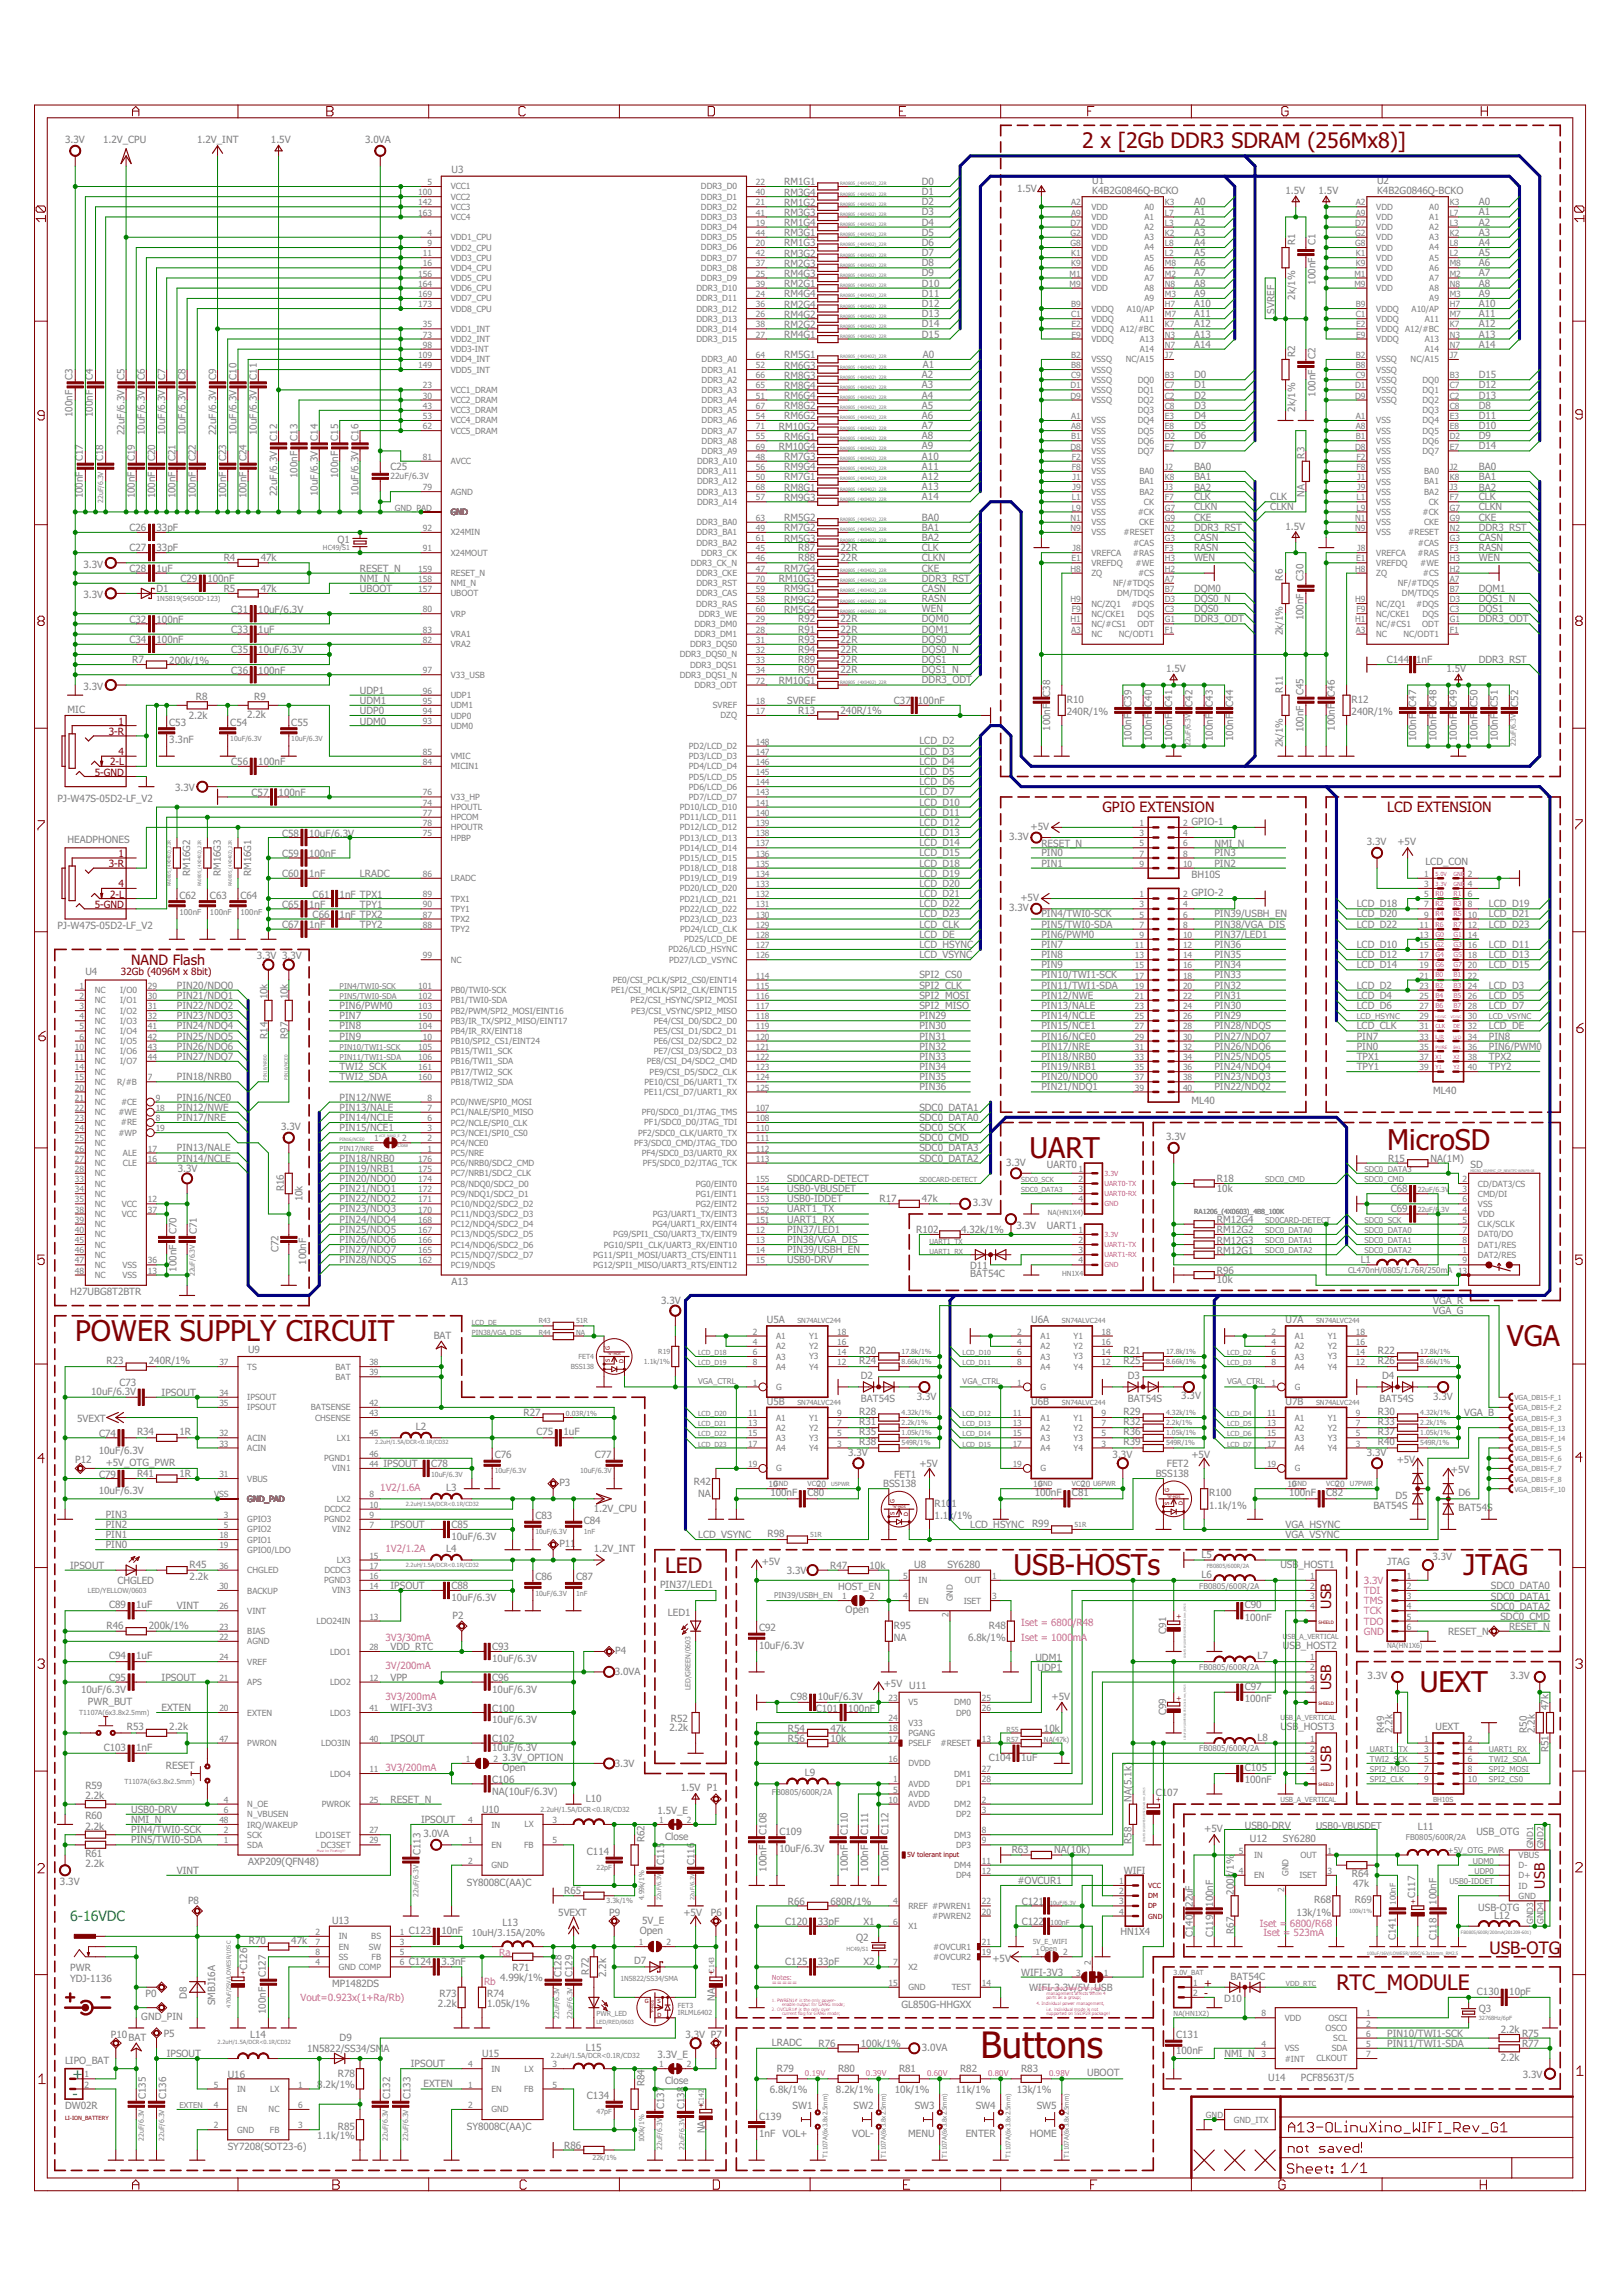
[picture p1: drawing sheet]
<svg xmlns="http://www.w3.org/2000/svg" width="210mm" height="297mm" viewBox="0 0 210 297" stroke-linecap="round" stroke-linejoin="round" font-family="sans-serif">
<defs><g id="words">
<text font-size="4.7" fill="#800000" x="126.9" y="266.3">Buttons</text>
<g font-size="3.7" fill="#800000">
<text x="133.2" y="149.8">UART</text>
<text x="179.5" y="148.8">MicroSD</text>
<text x="9.7" y="173.5">POWER SUPPLY CIRCUIT</text>
<text x="195" y="174.2">VGA</text>
<text x="131.2" y="203.8">USB-HOSTs</text>
<text x="189.4" y="203.8">JTAG</text>
<text x="183.7" y="218.9">UEXT</text>
</g>
<g font-size="2.8" fill="#800000">
<text x="140" y="19.2">2 x [2Gb DDR3 SDRAM (256Mx8)]</text>
<text x="86.1" y="203.5">LED</text>
<text x="172.9" y="257.4">RTC_MODULE</text>
</g>
<text font-size="2.2" fill="#800000" x="192.8" y="252.8">USB-OTG</text>
<g font-size="1.8" fill="#800000">
<text x="142.7" y="105.1">GPIO EXTENSION</text>
<text x="179.5" y="105.1">LCD EXTENSION</text>
<text x="17" y="124.8">NAND Flash</text>
<text x="172.3" y="208.1" transform="rotate(-90 172.3 208.1)">USB</text>
<text x="172.3" y="218.7" transform="rotate(-90 172.3 218.7)">USB</text>
<text x="172.3" y="229.2" transform="rotate(-90 172.3 229.2)">USB</text>
<text x="199.9" y="244.3" transform="rotate(-90 199.9 244.3)">USB</text>
</g>
<g font-size="1.8" fill="#008080">
<text x="9.1" y="248.5">6-16VDC</text>
<text x="9.4" y="268.9">+</text>
<text x="9.4" y="271.6">-</text>
</g>
<g font-size="1.4" fill="#800000">
<text x="155.8" y="257.1">+</text>
<text x="155.8" y="258.4">-</text>
</g>
<g font-size="1.3" fill="#808080">
<text x="8.4" y="18.5">3.3V</text>
<text x="13.4" y="18.5">1.2V_CPU</text>
<text x="25.5" y="18.5">1.2V_INT</text>
<text x="35.1" y="18.5">1.5V</text>
<text x="47.2" y="18.5">3.0VA</text>
<text x="58.4" y="22.4">U3</text>
<text x="101.5" y="24">RM1G1</text>
<text x="119.3" y="23.9">D0</text>
<text x="141.4" y="23.8">U1</text>
<text x="178.2" y="23.8">U2</text>
<text x="101.5" y="26.6">RM1G2</text>
<text x="101.5" y="29.3">RM1G4</text>
<text x="101.5" y="27.9">RM3G3</text>
<text x="101.5" y="25.3">RM3G4</text>
<text x="119.3" y="25.2">D1</text>
<text x="119.3" y="26.6">D2</text>
<text x="119.3" y="27.9">D3</text>
<text x="119.3" y="29.2">D4</text>
<text x="131.6" y="24.9">1.5V</text>
<text x="141.4" y="25.1">K4B2G0846Q-BCKO</text>
<text x="154.5" y="29.2">A2</text>
<text x="154.5" y="27.9">A1</text>
<text x="154.5" y="26.6">A0</text>
<text x="166.4" y="25.1">1.5V</text>
<text x="170.6" y="25.1">1.5V</text>
<text x="178.2" y="25.1">K4B2G0846Q-BCKO</text>
<text x="191.4" y="29.2">A2</text>
<text x="191.4" y="27.9">A1</text>
<text x="191.4" y="26.6">A0</text>
<text x="101.5" y="31.9">RM1G3</text>
<text x="101.5" y="35.8">RM4G3</text>
<text x="101.5" y="30.6">RM3G1</text>
<text x="101.5" y="33.2">RM3G2</text>
<text x="101.5" y="34.5">RM2G3</text>
<text x="119.3" y="30.5">D5</text>
<text x="119.3" y="31.8">D6</text>
<text x="119.3" y="33.1">D7</text>
<text x="119.3" y="34.5">D8</text>
<text x="119.3" y="35.8">D9</text>
<text x="154.5" y="30.5">A3</text>
<text x="154.5" y="31.8">A4</text>
<text x="154.5" y="33.1">A5</text>
<text x="154.5" y="34.5">A6</text>
<text x="154.5" y="35.8">A7</text>
<text x="167.6" y="31.7" transform="rotate(-90 167.6 31.7)">R1</text>
<text x="170.3" y="31.7" transform="rotate(-90 170.3 31.7)">C1</text>
<text x="191.4" y="30.5">A3</text>
<text x="191.4" y="31.8">A4</text>
<text x="191.4" y="33.1">A5</text>
<text x="191.4" y="34.5">A6</text>
<text x="191.4" y="35.8">A7</text>
<text x="101.5" y="41.1">RM4G2</text>
<text x="101.5" y="38.5">RM4G4</text>
<text x="101.5" y="37.2">RM2G1</text>
<text x="101.5" y="39.8">RM2G4</text>
<text x="119.3" y="37.1">D10</text>
<text x="119.3" y="38.4">D11</text>
<text x="119.3" y="39.7">D12</text>
<text x="119.3" y="41">D13</text>
<text x="154.5" y="37.1">A8</text>
<text x="154.5" y="38.4">A9</text>
<text x="154.5" y="39.7">A10</text>
<text x="154.5" y="41">A11</text>
<text x="164.9" y="40.6" transform="rotate(-90 164.9 40.6)">SVREF</text>
<text x="167.6" y="38.8" transform="rotate(-90 167.6 38.8)">2k/1%</text>
<text x="170.3" y="36.8" transform="rotate(-90 170.3 36.8)">100nF</text>
<text x="191.4" y="37.1">A8</text>
<text x="191.4" y="38.4">A9</text>
<text x="191.4" y="39.7">A10</text>
<text x="191.4" y="41">A11</text>
<text x="101.5" y="43.7">RM4G1</text>
<text x="101.5" y="42.4">RM2G2</text>
<text x="101.5" y="47.7">RM6G3</text>
<text x="101.5" y="46.4">RM5G1</text>
<text x="119.3" y="42.3">D14</text>
<text x="119.3" y="43.7">D15</text>
<text x="119.4" y="47.6">A1</text>
<text x="119.4" y="46.3">A0</text>
<text x="154.5" y="42.3">A12</text>
<text x="154.5" y="45">A14</text>
<text x="154.5" y="43.7">A13</text>
<text x="167.6" y="46.2" transform="rotate(-90 167.6 46.2)">R2</text>
<text x="170.3" y="46.5" transform="rotate(-90 170.3 46.5)">C2</text>
<text x="191.4" y="42.3">A12</text>
<text x="191.4" y="45">A14</text>
<text x="191.4" y="43.7">A13</text>
<text x="9.4" y="53.9" transform="rotate(-90 9.4 53.9)">100nF</text>
<text x="9.4" y="49.1" transform="rotate(-90 9.4 49.1)">C3</text>
<text x="12" y="53.9" transform="rotate(-90 12 53.9)">100nF</text>
<text x="12" y="49.1" transform="rotate(-90 12 49.1)">C4</text>
<text x="16.1" y="49.1" transform="rotate(-90 16.1 49.1)">C5</text>
<text x="18.7" y="49.1" transform="rotate(-90 18.7 49.1)">C6</text>
<text x="21.4" y="49.1" transform="rotate(-90 21.4 49.1)">C7</text>
<text x="24" y="49.1" transform="rotate(-90 24 49.1)">C8</text>
<text x="28" y="49.1" transform="rotate(-90 28 49.1)">C9</text>
<text x="30.6" y="49.1" transform="rotate(-90 30.6 49.1)">C10</text>
<text x="33.2" y="49.1" transform="rotate(-90 33.2 49.1)">C11</text>
<text x="101.5" y="51.6">RM6G4</text>
<text x="101.5" y="52.9">RM8G2</text>
<text x="101.5" y="49">RM8G3</text>
<text x="101.5" y="50.3">RM8G4</text>
<text x="119.3" y="48.9">A2</text>
<text x="119.3" y="50.2">A3</text>
<text x="119.3" y="51.6">A4</text>
<text x="119.3" y="52.9">A5</text>
<text x="154.5" y="48.9">D0</text>
<text x="154.5" y="50.2">D1</text>
<text x="154.5" y="51.6">D2</text>
<text x="154.5" y="52.9">D3</text>
<text x="167.6" y="53.2" transform="rotate(-90 167.6 53.2)">2k/1%</text>
<text x="170.3" y="51.3" transform="rotate(-90 170.3 51.3)">100nF</text>
<text x="191.4" y="52.9">D8</text>
<text x="191.4" y="50.2">D12</text>
<text x="191.4" y="51.6">D13</text>
<text x="191.4" y="48.9">D15</text>
<text x="10.7" y="59.7" transform="rotate(-90 10.7 59.7)">C17</text>
<text x="13.4" y="59.7" transform="rotate(-90 13.4 59.7)">C18</text>
<text x="16.1" y="56.3" transform="rotate(-90 16.1 56.3)">22uF/6.3V</text>
<text x="17.4" y="59.7" transform="rotate(-90 17.4 59.7)">C19</text>
<text x="18.7" y="56.3" transform="rotate(-90 18.7 56.3)">10uF/6.3V</text>
<text x="20.1" y="59.7" transform="rotate(-90 20.1 59.7)">C20</text>
<text x="21.4" y="56.3" transform="rotate(-90 21.4 56.3)">10uF/6.3V</text>
<text x="22.7" y="59.7" transform="rotate(-90 22.7 59.7)">C21</text>
<text x="24" y="56.3" transform="rotate(-90 24 56.3)">10uF/6.3V</text>
<text x="25.3" y="59.7" transform="rotate(-90 25.3 59.7)">C22</text>
<text x="28" y="56.3" transform="rotate(-90 28 56.3)">22uF/6.3V</text>
<text x="29.3" y="59.7" transform="rotate(-90 29.3 59.7)">C23</text>
<text x="30.6" y="56.3" transform="rotate(-90 30.6 56.3)">10uF/6.3V</text>
<text x="31.9" y="59.7" transform="rotate(-90 31.9 59.7)">C24</text>
<text x="33.2" y="56.3" transform="rotate(-90 33.2 56.3)">10uF/6.3V</text>
<text x="35.9" y="57" transform="rotate(-90 35.9 57)">C12</text>
<text x="38.5" y="57" transform="rotate(-90 38.5 57)">C13</text>
<text x="41.1" y="57" transform="rotate(-90 41.1 57)">C14</text>
<text x="43.8" y="57" transform="rotate(-90 43.8 57)">C15</text>
<text x="46.4" y="57" transform="rotate(-90 46.4 57)">C16</text>
<text x="100.8" y="55.6">RM10G2</text>
<text x="100.8" y="58.2">RM10G4</text>
<text x="101.5" y="59.5">RM7G3</text>
<text x="101.5" y="56.9">RM6G1</text>
<text x="101.5" y="54.3">RM6G2</text>
<text x="119.3" y="54.2">A6</text>
<text x="119.3" y="55.5">A7</text>
<text x="119.3" y="56.8">A8</text>
<text x="119.3" y="58.1">A9</text>
<text x="119.3" y="59.5">A10</text>
<text x="154.5" y="54.2">D4</text>
<text x="154.5" y="55.5">D5</text>
<text x="154.5" y="56.8">D6</text>
<text x="154.5" y="58.1">D7</text>
<text x="168.8" y="59.3" transform="rotate(-90 168.8 59.3)">R3</text>
<text x="191.4" y="56.8">D9</text>
<text x="191.4" y="55.5">D10</text>
<text x="191.4" y="54.2">D11</text>
<text x="191.4" y="58.1">D14</text>
<text x="10.7" y="64.5" transform="rotate(-90 10.7 64.5)">100nF</text>
<text x="17.4" y="64.5" transform="rotate(-90 17.4 64.5)">100nF</text>
<text x="20.1" y="64.5" transform="rotate(-90 20.1 64.5)">100nF</text>
<text x="22.7" y="64.5" transform="rotate(-90 22.7 64.5)">100nF</text>
<text x="25.3" y="64.5" transform="rotate(-90 25.3 64.5)">100nF</text>
<text x="29.3" y="64.5" transform="rotate(-90 29.3 64.5)">100nF</text>
<text x="31.9" y="64.5" transform="rotate(-90 31.9 64.5)">100nF</text>
<text x="35.9" y="64.2" transform="rotate(-90 35.9 64.2)">22uF/6.3V</text>
<text x="38.5" y="61.8" transform="rotate(-90 38.5 61.8)">100nF</text>
<text x="41.1" y="64.2" transform="rotate(-90 41.1 64.2)">10uF/6.3V</text>
<text x="43.8" y="61.8" transform="rotate(-90 43.8 61.8)">100nF</text>
<text x="46.4" y="64.2" transform="rotate(-90 46.4 64.2)">10uF/6.3V</text>
<text x="50.5" y="60.8">C25</text>
<text x="101.5" y="62.2">RM7G1</text>
<text x="101.5" y="64.8">RM9G3</text>
<text x="101.5" y="60.8">RM9G4</text>
<text x="101.5" y="63.5">RM8G1</text>
<text x="119.3" y="60.8">A11</text>
<text x="119.3" y="62.1">A12</text>
<text x="119.3" y="64.7">A14</text>
<text x="119.3" y="63.4">A13</text>
<text x="154.5" y="60.8">BA0</text>
<text x="154.5" y="62.1">BA1</text>
<text x="154.5" y="64.7">CLK</text>
<text x="154.5" y="63.5">BA2</text>
<text x="164.4" y="64.7">CLK</text>
<text x="168.8" y="64.3" transform="rotate(-90 168.8 64.3)">NA</text>
<text x="191.4" y="60.8">BA0</text>
<text x="191.4" y="62.1">BA1</text>
<text x="191.4" y="64.7">CLK</text>
<text x="191.4" y="63.5">BA2</text>
<text x="16.8" y="68.7">C26</text>
<text x="16.8" y="71.3">C27</text>
<text x="20.3" y="68.7">33pF</text>
<text x="20.3" y="71.3">33pF</text>
<text x="43.7" y="70.2">Q1</text>
<text x="101.5" y="68.7">RM7G2</text>
<text x="101.5" y="67.4">RM5G2</text>
<text x="101.5" y="70.1">RM5G3</text>
<text x="103.3" y="71.3">R87</text>
<text x="108.8" y="71.3">22R</text>
<text x="119.3" y="67.4">BA0</text>
<text x="119.3" y="68.7">BA1</text>
<text x="119.3" y="71.3">CLK</text>
<text x="119.3" y="70">BA2</text>
<text x="154.5" y="67.4">CKE</text>
<text x="154.5" y="70">CASN</text>
<text x="154.5" y="71.3">RASN</text>
<text x="154.5" y="66">CLKN</text>
<text x="154.5" y="68.7">DDR3_RST</text>
<text x="164.4" y="66">CLKN</text>
<text x="166.4" y="68.5">1.5V</text>
<text x="191.4" y="67.4">CKE</text>
<text x="191.4" y="70">CASN</text>
<text x="191.4" y="71.3">RASN</text>
<text x="191.4" y="66">CLKN</text>
<text x="191.4" y="68.7">DDR3_RST</text>
<text x="10.8" y="73.4">3.3V</text>
<text x="10.8" y="77.4">3.3V</text>
<text x="16.8" y="73.9">C28</text>
<text x="20.3" y="73.9">1uF</text>
<text x="20.3" y="76.6">D1</text>
<text x="23.3" y="75.3">C29</text>
<text x="26.8" y="75.3">100nF</text>
<text x="29" y="72.6">R4</text>
<text x="29" y="76.6">R5</text>
<text x="33.8" y="72.6">47k</text>
<text x="33.8" y="76.6">47k</text>
<text x="46.6" y="74">RESET_N</text>
<text x="46.6" y="75.3">NMI_N</text>
<text x="46.6" y="76.6">UBOOT</text>
<text x="100.8" y="75.3">RM10G3</text>
<text x="101.5" y="74">RM7G4</text>
<text x="101.5" y="76.6">RM9G1</text>
<text x="101.5" y="78">RM9G2</text>
<text x="103.3" y="72.6">R88</text>
<text x="108.8" y="72.6">22R</text>
<text x="119.3" y="73.9">CKE</text>
<text x="119.3" y="76.6">CASN</text>
<text x="119.3" y="77.9">RASN</text>
<text x="119.3" y="72.6">CLKN</text>
<text x="119.3" y="75.3">DDR3_RST</text>
<text x="154.5" y="72.6">WEN</text>
<text x="154.5" y="76.6">DQM0</text>
<text x="154.5" y="77.9">DQS0_N</text>
<text x="166" y="75.1" transform="rotate(-90 166 75.1)">R6</text>
<text x="168.7" y="75.1" transform="rotate(-90 168.7 75.1)">C30</text>
<text x="191.4" y="72.6">WEN</text>
<text x="191.4" y="76.6">DQM1</text>
<text x="191.4" y="77.9">DQS1_N</text>
<text x="16.8" y="80.6">C32</text>
<text x="16.8" y="83.2">C34</text>
<text x="20.3" y="80.6">100nF</text>
<text x="20.3" y="83.2">100nF</text>
<text x="29.9" y="79.3">C31</text>
<text x="29.9" y="81.8">C33</text>
<text x="33.4" y="79.3">10uF/6.3V</text>
<text x="33.4" y="81.8">1uF</text>
<text x="101.5" y="79.3">RM5G4</text>
<text x="103.3" y="81.8">R91</text>
<text x="103.3" y="80.5">R92</text>
<text x="103.3" y="83.2">R93</text>
<text x="108.8" y="81.8">22R</text>
<text x="108.8" y="80.5">22R</text>
<text x="108.8" y="83.2">22R</text>
<text x="119.3" y="79.2">WEN</text>
<text x="119.3" y="80.5">DQM0</text>
<text x="119.3" y="81.8">DQM1</text>
<text x="119.3" y="83.2">DQS0</text>
<text x="154.5" y="79.2">DQS0</text>
<text x="154.5" y="80.5">DDR3_ODT</text>
<text x="166" y="82.2" transform="rotate(-90 166 82.2)">2k/1%</text>
<text x="168.7" y="80.3" transform="rotate(-90 168.7 80.3)">100nF</text>
<text x="191.4" y="79.2">DQS1</text>
<text x="191.4" y="80.5">DDR3_ODT</text>
<text x="10.8" y="89.2">3.3V</text>
<text x="17.1" y="85.8">R7</text>
<text x="21.9" y="85.9">200k/1%</text>
<text x="29.9" y="84.5">C35</text>
<text x="29.9" y="87.2">C36</text>
<text x="33.4" y="84.5">10uF/6.3V</text>
<text x="33.4" y="87.2">100nF</text>
<text x="46.6" y="89.8">UDP1</text>
<text x="100.8" y="88.5">RM10G1</text>
<text x="103.3" y="85.8">R89</text>
<text x="103.3" y="87.1">R90</text>
<text x="103.3" y="84.5">R94</text>
<text x="108.8" y="85.8">22R</text>
<text x="108.8" y="87.1">22R</text>
<text x="108.8" y="84.5">22R</text>
<text x="119.3" y="85.8">DQS1</text>
<text x="119.3" y="84.5">DQS0_N</text>
<text x="119.3" y="87.1">DQS1_N</text>
<text x="119.3" y="88.4">DDR3_ODT</text>
<text x="150.9" y="87">1.5V</text>
<text x="166" y="89.6" transform="rotate(-90 166 89.6)">R11</text>
<text x="168.7" y="89.9" transform="rotate(-90 168.7 89.9)">C45</text>
<text x="179.5" y="85.8">C144</text>
<text x="183.3" y="85.8">1nF</text>
<text x="187.2" y="87">1.5V</text>
<text x="191.4" y="85.7">DDR3_RST</text>
<text x="8.7" y="92.2">MIC</text>
<text x="21.9" y="93.9">C53</text>
<text x="24.4" y="93">2.2k</text>
<text x="25.3" y="90.6">R8</text>
<text x="29.8" y="93.9">C54</text>
<text x="32" y="92.8">2.2k</text>
<text x="32.9" y="90.6">R9</text>
<text x="37.7" y="93.9">C55</text>
<text x="46.6" y="91.1">UDM1</text>
<text x="46.6" y="92.4">UDP0</text>
<text x="46.6" y="93.7">UDM0</text>
<text x="101.9" y="91.1">SVREF</text>
<text x="103.3" y="92.4">R13</text>
<text x="108.8" y="92.4">240R/1%</text>
<text x="115.7" y="91.1">C37</text>
<text x="118.8" y="91.1">100nF</text>
<text x="135.9" y="94.5" transform="rotate(-90 135.9 94.5)">100nF</text>
<text x="135.9" y="90.1" transform="rotate(-90 135.9 90.1)">C38</text>
<text x="138.1" y="92.5">240R/1%</text>
<text x="138.1" y="90.9">R10</text>
<text x="146.4" y="95.9" transform="rotate(-90 146.4 95.9)">100nF</text>
<text x="146.4" y="91.4" transform="rotate(-90 146.4 91.4)">C39</text>
<text x="149.1" y="95.9" transform="rotate(-90 149.1 95.9)">100nF</text>
<text x="149.1" y="91.4" transform="rotate(-90 149.1 91.4)">C40</text>
<text x="151.7" y="95.9" transform="rotate(-90 151.7 95.9)">100nF</text>
<text x="151.7" y="91.4" transform="rotate(-90 151.7 91.4)">C41</text>
<text x="154.3" y="91.4" transform="rotate(-90 154.3 91.4)">C42</text>
<text x="157" y="95.9" transform="rotate(-90 157 95.9)">100nF</text>
<text x="157" y="91.4" transform="rotate(-90 157 91.4)">C43</text>
<text x="159.6" y="95.9" transform="rotate(-90 159.6 95.9)">100nF</text>
<text x="159.6" y="91.4" transform="rotate(-90 159.6 91.4)">C44</text>
<text x="168.7" y="94.7" transform="rotate(-90 168.7 94.7)">100nF</text>
<text x="172.8" y="94.5" transform="rotate(-90 172.8 94.5)">100nF</text>
<text x="172.8" y="90.1" transform="rotate(-90 172.8 90.1)">C46</text>
<text x="174.9" y="92.5">240R/1%</text>
<text x="174.9" y="90.9">R12</text>
<text x="183.3" y="95.9" transform="rotate(-90 183.3 95.9)">100nF</text>
<text x="183.3" y="91.4" transform="rotate(-90 183.3 91.4)">C47</text>
<text x="185.9" y="95.9" transform="rotate(-90 185.9 95.9)">100nF</text>
<text x="185.9" y="91.4" transform="rotate(-90 185.9 91.4)">C48</text>
<text x="188.5" y="95.9" transform="rotate(-90 188.5 95.9)">100nF</text>
<text x="188.5" y="91.4" transform="rotate(-90 188.5 91.4)">C49</text>
<text x="191.2" y="95.9" transform="rotate(-90 191.2 95.9)">100nF</text>
<text x="191.2" y="91.4" transform="rotate(-90 191.2 91.4)">C50</text>
<text x="193.8" y="95.9" transform="rotate(-90 193.8 95.9)">100nF</text>
<text x="193.8" y="91.4" transform="rotate(-90 193.8 91.4)">C51</text>
<text x="196.4" y="91.4" transform="rotate(-90 196.4 91.4)">C52</text>
<text x="21.9" y="96.1">3.3nF</text>
<text x="29.9" y="99">C56</text>
<text x="33.4" y="99">100nF</text>
<text x="119" y="96.3">LCD_D2</text>
<text x="119" y="97.6">LCD_D3</text>
<text x="119" y="98.9">LCD_D4</text>
<text x="119" y="100.3">LCD_D5</text>
<text x="119" y="101.6">LCD_D6</text>
<text x="166" y="96.7" transform="rotate(-90 166 96.7)">2k/1%</text>
<text x="7.4" y="103.7">PJ-W47S-05D2-LF_V2</text>
<text x="22.7" y="102.4">3.3V</text>
<text x="32.6" y="103">C57</text>
<text x="36.1" y="103">100nF</text>
<text x="119" y="102.9">LCD_D7</text>
<text x="119" y="104.2">LCD_D10</text>
<text x="119" y="105.5">LCD_D11</text>
<text x="119" y="106.8">LCD_D12</text>
<text x="133.4" y="107.3">+5V</text>
<text x="154.2" y="106.7">GPIO-1</text>
<text x="8.7" y="109">HEADPHONES</text>
<text x="24.6" y="113.4" transform="rotate(-90 24.6 113.4)">RM16G2</text>
<text x="28.6" y="113.4" transform="rotate(-90 28.6 113.4)">RM16G3</text>
<text x="32.5" y="113.4" transform="rotate(-90 32.5 113.4)">RM16G1</text>
<text x="36.5" y="110.9">C59</text>
<text x="36.5" y="108.2">C58</text>
<text x="36.5" y="113.5">C60</text>
<text x="40" y="110.9">100nF</text>
<text x="40" y="108.2">10uF/6.3V</text>
<text x="40" y="113.5">1nF</text>
<text x="46.6" y="113.5">LRADC</text>
<text x="119" y="108.2">LCD_D13</text>
<text x="119" y="109.5">LCD_D14</text>
<text x="119" y="110.8">LCD_D15</text>
<text x="119" y="112.1">LCD_D18</text>
<text x="119" y="113.4">LCD_D19</text>
<text x="130.6" y="108.6">3.3V</text>
<text x="134.8" y="109.5">RESET_N</text>
<text x="134.8" y="112.1">PIN1</text>
<text x="134.8" y="110.8">PIN0</text>
<text x="154.2" y="113.6">BH10S</text>
<text x="157.1" y="109.5">NMI_N</text>
<text x="157.1" y="110.8">PIN3</text>
<text x="157.1" y="112.1">PIN2</text>
<text x="176.9" y="109.3">3.3V</text>
<text x="180.8" y="109.3">+5V</text>
<text x="184.5" y="111.8">LCD_CON</text>
<text x="23.2" y="116.3">C62</text>
<text x="27.2" y="116.3">C63</text>
<text x="31.1" y="116.3">C64</text>
<text x="36.5" y="117.4">C65</text>
<text x="40" y="117.4">1nF</text>
<text x="40.5" y="116.1">C61</text>
<text x="40.5" y="118.8">C66</text>
<text x="44" y="116.1">1nF TPX1</text>
<text x="44" y="118.8">1nF TPX2</text>
<text x="46.6" y="117.4">TPY1</text>
<text x="119" y="114.7">LCD_D20</text>
<text x="119" y="116.1">LCD_D21</text>
<text x="119" y="117.4">LCD_D22</text>
<text x="119" y="118.7">LCD_D23</text>
<text x="130.6" y="117.8">3.3V</text>
<text x="132.1" y="116.5">+5V</text>
<text x="134.8" y="118.7">PIN4/TWI0-SCK</text>
<text x="154.2" y="115.9">GPIO-2</text>
<text x="157.1" y="118.7">PIN39/USBH_EN</text>
<text x="175.6" y="117.4">LCD_D18</text>
<text x="175.6" y="118.7">LCD_D20</text>
<text x="192.7" y="117.4">LCD_D19</text>
<text x="192.7" y="118.7">LCD_D21</text>
<text x="7.4" y="120.2">PJ-W47S-05D2-LF_V2</text>
<text x="33.2" y="124">3.3V 3.3V</text>
<text x="36.5" y="120.1">C67</text>
<text x="40" y="120.1">1nF</text>
<text x="46.6" y="120.1">TPY2</text>
<text x="119" y="122.6">LCD_HSYNC</text>
<text x="119" y="124">LCD_VSYNC</text>
<text x="119" y="120">LCD_CLK</text>
<text x="119" y="121.3">LCD_DE</text>
<text x="134.8" y="120">PIN5/TWI0-SDA</text>
<text x="134.8" y="121.3">PIN6/PWM0</text>
<text x="134.8" y="122.6">PIN7</text>
<text x="134.8" y="124">PIN8</text>
<text x="134.8" y="125.3">PIN9</text>
<text x="157.1" y="121.3">PIN37/LED1</text>
<text x="157.1" y="120">PIN38/VGA_DIS</text>
<text x="157.1" y="125.3">PIN34</text>
<text x="157.1" y="124">PIN35</text>
<text x="157.1" y="122.6">PIN36</text>
<text x="175.6" y="122.6">LCD_D10</text>
<text x="175.6" y="124">LCD_D12</text>
<text x="175.6" y="125.3">LCD_D14</text>
<text x="175.6" y="120">LCD_D22</text>
<text x="192.7" y="122.6">LCD_D11</text>
<text x="192.7" y="124">LCD_D13</text>
<text x="192.7" y="125.3">LCD_D15</text>
<text x="192.7" y="120">LCD_D23</text>
<text x="11" y="126.1">U4</text>
<text x="22.9" y="127.9">PIN20/NDQ0</text>
<text x="22.9" y="129.2">PIN21/NDQ1</text>
<text x="22.9" y="130.5">PIN22/NDQ2</text>
<text x="22.9" y="131.9">PIN23/NDQ3</text>
<text x="34.6" y="129.3" transform="rotate(-90 34.6 129.3)">10k</text>
<text x="37.2" y="129.3" transform="rotate(-90 37.2 129.3)">10k</text>
<text x="44" y="130.5">PIN6/PWM0</text>
<text x="44" y="131.9">PIN7</text>
<text x="119" y="126.6">SPI2_CS0</text>
<text x="119" y="127.9">SPI2_CLK</text>
<text x="119" y="129.2">SPI2_MOSI</text>
<text x="119" y="130.5">SPI2_MISO</text>
<text x="119" y="131.9">PIN29</text>
<text x="134.8" y="126.6">PIN10/TWI1-SCK</text>
<text x="134.8" y="127.9">PIN11/TWI1-SDA</text>
<text x="134.8" y="129.2">PIN12/NWE</text>
<text x="134.8" y="130.5">PIN13/NALE</text>
<text x="134.8" y="131.9">PIN14/NCLE</text>
<text x="157.1" y="131.9">PIN29</text>
<text x="157.1" y="130.5">PIN30</text>
<text x="157.1" y="129.2">PIN31</text>
<text x="157.1" y="127.9">PIN32</text>
<text x="157.1" y="126.6">PIN33</text>
<text x="175.6" y="127.9">LCD_D2</text>
<text x="175.6" y="129.2">LCD_D4</text>
<text x="175.6" y="130.5">LCD_D6</text>
<text x="192.7" y="127.9">LCD_D3</text>
<text x="192.7" y="129.2">LCD_D5</text>
<text x="192.7" y="130.5">LCD_D7</text>
<text x="22.9" y="133.2">PIN24/NDQ4</text>
<text x="22.9" y="134.5">PIN25/NDQ5</text>
<text x="22.9" y="135.8">PIN26/NDQ6</text>
<text x="22.9" y="137.1">PIN27/NDQ7</text>
<text x="34.6" y="134.4" transform="rotate(-90 34.6 134.4)">R14</text>
<text x="37.2" y="134.4" transform="rotate(-90 37.2 134.4)">R97</text>
<text x="44" y="133.2">PIN8</text>
<text x="44" y="134.5">PIN9</text>
<text x="119" y="133.2">PIN30</text>
<text x="119" y="134.5">PIN31</text>
<text x="119" y="135.8">PIN32</text>
<text x="119" y="137.1">PIN33</text>
<text x="134.8" y="134.5">PIN16/NCE0</text>
<text x="134.8" y="135.8">PIN17/NRE</text>
<text x="134.8" y="137.1">PIN18/NRB0</text>
<text x="134.8" y="133.2">PIN15/NCE1</text>
<text x="157.1" y="137.1">PIN25/NDQ5</text>
<text x="157.1" y="135.8">PIN26/NDQ6</text>
<text x="157.1" y="134.5">PIN27/NDQ7</text>
<text x="157.1" y="133.2">PIN28/NDQS</text>
<text x="175.6" y="137.1">TPX1</text>
<text x="175.6" y="133.2">LCD_CLK</text>
<text x="175.6" y="134.5">PIN7</text>
<text x="175.6" y="135.9">PIN0</text>
<text x="192.7" y="137.1">TPX2</text>
<text x="192.7" y="133.2">LCD_DE</text>
<text x="192.7" y="135.8">PIN6/PWM0</text>
<text x="192.7" y="134.5">PIN8</text>
<text x="22.9" y="143.7">PIN12/NWE</text>
<text x="22.9" y="142.4">PIN16/NCE0</text>
<text x="22.9" y="139.8">PIN18/NRB0</text>
<text x="44" y="138.4">TWI2_SCK</text>
<text x="44" y="139.8">TWI2_SDA</text>
<text x="44" y="142.4">PIN12/NWE</text>
<text x="44" y="143.7">PIN13/NALE</text>
<text x="119" y="143.7">SDC0_DATA1</text>
<text x="119" y="138.4">PIN34</text>
<text x="119" y="139.8">PIN35</text>
<text x="119" y="141.1">PIN36</text>
<text x="134.8" y="139.8">PIN20/NDQ0</text>
<text x="134.8" y="141.1">PIN21/NDQ1</text>
<text x="134.8" y="138.4">PIN19/NRB1</text>
<text x="154.2" y="142.9">ML40</text>
<text x="157.1" y="141.1">PIN22/NDQ2</text>
<text x="157.1" y="139.8">PIN23/NDQ3</text>
<text x="157.1" y="138.4">PIN24/NDQ4</text>
<text x="175.6" y="138.4">TPY1</text>
<text x="185.4" y="141.5">ML40</text>
<text x="192.7" y="138.4">TPY2</text>
<text x="22.9" y="149">PIN13/NALE</text>
<text x="22.9" y="145">PIN17/NRE</text>
<text x="36.4" y="146.2">3.3V</text>
<text x="44" y="145">PIN14/NCLE</text>
<text x="44" y="146.3">PIN15/NCE1</text>
<text x="119" y="147.6">SDC0_CMD</text>
<text x="119" y="145">SDC0_DATA0</text>
<text x="119" y="149">SDC0_DATA3</text>
<text x="119" y="146.3">SDC0_SCK</text>
<text x="150.9" y="147.5">3.3V</text>
<text x="22.9" y="150.3">PIN14/NCLE</text>
<text x="23" y="151.7">3.3V</text>
<text x="36.7" y="154.1" transform="rotate(-90 36.7 154.1)">R16</text>
<text x="39.2" y="155.4" transform="rotate(-90 39.2 155.4)">10k</text>
<text x="44" y="152.9">PIN20/NDQ0</text>
<text x="44" y="154.2">PIN21/NDQ1</text>
<text x="44" y="155.5">PIN22/NDQ2</text>
<text x="44" y="150.3">PIN18/NRB0</text>
<text x="44" y="151.6">PIN19/NRB1</text>
<text x="101.9" y="152.9">SD0CARD-DETECT</text>
<text x="101.9" y="154.2">USB0-VBUSDET</text>
<text x="101.9" y="155.5">USB0-IDDET</text>
<text x="113.8" y="155.5">R17</text>
<text x="119" y="150.3">SDC0_DATA2</text>
<text x="119.3" y="155.5">47k</text>
<text x="130.2" y="150.8">3.3V</text>
<text x="135.5" y="151.1">UART0</text>
<text x="157.5" y="154.2">10k</text>
<text x="157.5" y="153">R18</text>
<text x="179.6" y="150.3">R15</text>
<text x="180" y="154.2">C68</text>
<text x="185.1" y="150.3">NA(1M)</text>
<text x="190.3" y="151.1">SD</text>
<text x="22.8" y="159.7" transform="rotate(-90 22.8 159.7)">C70</text>
<text x="25.5" y="159.7" transform="rotate(-90 25.5 159.7)">C71</text>
<text x="36.1" y="162" transform="rotate(-90 36.1 162)">C72</text>
<text x="44" y="156.9">PIN23/NDQ3</text>
<text x="44" y="158.2">PIN24/NDQ4</text>
<text x="44" y="159.5">PIN25/NDQ5</text>
<text x="44" y="160.8">PIN26/NDQ6</text>
<text x="101.9" y="156.9">UART1_TX</text>
<text x="101.9" y="158.2">UART1_RX</text>
<text x="101.9" y="159.5">PIN37/LED1</text>
<text x="101.9" y="160.8">PIN38/VGA_DIS</text>
<text x="118.6" y="159.6">R102</text>
<text x="124.4" y="159.6">4.32k/1%</text>
<text x="125.9" y="156.1">3.3V</text>
<text x="131.5" y="159">3.3V</text>
<text x="135.5" y="159">UART1</text>
<text x="157.5" y="159.6">RM12G2</text>
<text x="157.5" y="160.9">RM12G3</text>
<text x="157.5" y="158.2">RM12G4</text>
<text x="180" y="156.9">C69</text>
<text x="9.1" y="167.6">H27UBG8T2BTR</text>
<text x="22.8" y="164.5" transform="rotate(-90 22.8 164.5)">100nF</text>
<text x="39.6" y="163.6" transform="rotate(-90 39.6 163.6)">100nF</text>
<text x="44" y="162.1">PIN27/NDQ7</text>
<text x="44" y="163.4">PIN28/NDQS</text>
<text x="58.4" y="166.3">A13</text>
<text x="101.9" y="163.4">USB0-DRV</text>
<text x="101.9" y="162.1">PIN39/USBH_EN</text>
<text x="125.6" y="165.2">BAT54C</text>
<text x="125.6" y="164.2">D11</text>
<text x="157.5" y="166">10k</text>
<text x="157.5" y="162.2">RM12G1</text>
<text x="157.5" y="164.8">R96</text>
<text x="176.1" y="163.4">L1</text>
<text x="56.1" y="173.2">BAT</text>
<text x="85.5" y="168.6">3.3V</text>
<text x="99.2" y="171.2">U5A</text>
<text x="133.5" y="171.2">U6A</text>
<text x="166.4" y="171.2">U7A</text>
<text x="185.4" y="170">VGA_G</text>
<text x="185.5" y="168.7">VGA_R</text>
<text x="13.8" y="176.5">R23</text>
<text x="15.4" y="179.3">C73</text>
<text x="19.3" y="176.5">240R/1%</text>
<text x="32.1" y="175.1">U9</text>
<text x="111.2" y="175.2">R20</text>
<text x="111.2" y="176.5">R24</text>
<text x="111.4" y="178.5">D2</text>
<text x="145.4" y="175.2">R21</text>
<text x="145.4" y="176.5">R25</text>
<text x="146" y="178.5">D3</text>
<text x="178.3" y="175.2">R22</text>
<text x="178.3" y="176.5">R26</text>
<text x="178.9" y="178.5">D4</text>
<text x="10" y="184">5VEXT</text>
<text x="11.8" y="180.5">10uF/6.3V</text>
<text x="12.8" y="185.9">C74</text>
<text x="17.7" y="185.7">R34</text>
<text x="20.9" y="180.6">IPSOUT</text>
<text x="23.2" y="185.7">1R</text>
<text x="53.8" y="185">L2</text>
<text x="67.7" y="183.2">R27</text>
<text x="69.4" y="185.7">C75</text>
<text x="72.9" y="185.7">1uF</text>
<text x="99.2" y="181.7">U5B</text>
<text x="111.2" y="183.1">R28</text>
<text x="111.2" y="184.4">R31</text>
<text x="111.2" y="185.7">R35</text>
<text x="111.4" y="181.4">BAT54S</text>
<text x="118.6" y="181.1">3.3V</text>
<text x="133.5" y="181.7">U6B</text>
<text x="145.4" y="183.1">R29</text>
<text x="145.4" y="184.4">R32</text>
<text x="145.4" y="185.7">R36</text>
<text x="146" y="181.4">BAT54S</text>
<text x="152.9" y="181">3.3V</text>
<text x="166.4" y="181.7">U7B</text>
<text x="178.3" y="183.1">R30</text>
<text x="178.3" y="184.4">R33</text>
<text x="178.3" y="185.7">R37</text>
<text x="178.5" y="181.4">BAT54S</text>
<text x="185.4" y="181.1">3.3V</text>
<text x="189.5" y="183.2">VGA_B</text>
<text x="9.7" y="189.2">P12</text>
<text x="12.8" y="188.1">10uF/6.3V</text>
<text x="12.8" y="191.2">C79</text>
<text x="13.7" y="189.6">+5V_OTG_PWR</text>
<text x="17.7" y="191.1">R41</text>
<text x="23.2" y="191.1">1R</text>
<text x="49.6" y="189.8">IPSOUT</text>
<text x="55.8" y="189.8">C78</text>
<text x="64" y="188.7">C76</text>
<text x="77" y="188.7">C77</text>
<text x="109.8" y="188.3">3.3V</text>
<text x="111.2" y="187">R38</text>
<text x="115.7" y="191.2">FET1</text>
<text x="119" y="189.8">+5V</text>
<text x="144" y="188.7">3.3V</text>
<text x="145.4" y="187">R39</text>
<text x="149.6" y="191.1">BSS138</text>
<text x="151" y="189.8">FET2</text>
<text x="154.2" y="188.7">+5V</text>
<text x="176.9" y="188.3">3.3V</text>
<text x="178.3" y="187">R40</text>
<text x="180.8" y="189.3">+5V</text>
<text x="187.8" y="190.6">+5V</text>
<text x="12.8" y="193.3">10uF/6.3V</text>
<text x="13.7" y="196.4">PIN3</text>
<text x="13.7" y="197.7">PIN2</text>
<text x="50.5" y="197.7">IPSOUT</text>
<text x="57.8" y="192.9">L3</text>
<text x="58.4" y="197.7">C85</text>
<text x="69.3" y="196.5">C83</text>
<text x="72.4" y="192.3">P3</text>
<text x="75.5" y="197.2">C84</text>
<text x="76.9" y="195.6">1.2V_CPU</text>
<text x="89.8" y="192.1">R42</text>
<text x="90.3" y="193.7">NA</text>
<text x="99.7" y="193.6">100nF</text>
<text x="104.5" y="193.6">C80</text>
<text x="114.3" y="192.4">BSS138</text>
<text x="121" y="196.5">1.1k/1%</text>
<text x="121" y="194.9">R10</text>
<text x="123.2" y="194.9">1</text>
<text x="125.6" y="197.7">LCD_HSYNC</text>
<text x="133.6" y="197.5">R99</text>
<text x="133.9" y="193.6">100nF</text>
<text x="138.7" y="193.6">C81</text>
<text x="156.5" y="195.2">1.1k/1%</text>
<text x="156.5" y="193.6">R100</text>
<text x="166.4" y="197.7">VGA_HSYNC</text>
<text x="166.8" y="193.6">100nF</text>
<text x="171.6" y="193.6">C82</text>
<text x="177.7" y="195.2">BAT54S</text>
<text x="180.6" y="193.9">D5</text>
<text x="188.7" y="195.5">BAT54S</text>
<text x="188.7" y="193.6">D6</text>
<text x="9.1" y="202.9">IPSOUT</text>
<text x="13.7" y="199">PIN1</text>
<text x="13.7" y="200.3">PIN0</text>
<text x="24.5" y="202.8">R45</text>
<text x="57.8" y="200.8">L4</text>
<text x="58.4" y="199.3">10uF/6.3V</text>
<text x="72.4" y="200.2">P11</text>
<text x="76.9" y="200.8">1.2V_INT</text>
<text x="90.3" y="199">LCD_VSYNC</text>
<text x="98.6" y="202.5">+5V</text>
<text x="99.3" y="198.9">R98</text>
<text x="101.8" y="203.7">3.3V</text>
<text x="107.4" y="203">R47</text>
<text x="112.5" y="203">10k</text>
<text x="118.3" y="202.8">U8</text>
<text x="122.6" y="202.8">SY6280</text>
<text x="155.5" y="201.6">L5</text>
<text x="165.7" y="202.8">USB</text>
<text x="166.4" y="199">VGA_VSYNC</text>
<text x="168" y="202.8">_HOST1</text>
<text x="179.5" y="202.5">JTAG</text>
<text x="185.4" y="201.9">3.3V</text>
<text x="14.1" y="208.1">C89</text>
<text x="15.2" y="204.9">CHGLED</text>
<text x="17.6" y="208.1">1uF</text>
<text x="22.9" y="208.2">VINT</text>
<text x="24.5" y="204.4">2.2k</text>
<text x="50.5" y="205.6">IPSOUT</text>
<text x="58.4" y="207.2">10uF/6.3V</text>
<text x="58.4" y="205.6">C88</text>
<text x="58.6" y="209.5">P2</text>
<text x="69.3" y="204.4">C86</text>
<text x="74.6" y="204.4">C87</text>
<text x="85.4" y="205.4">PIN37/LED1</text>
<text x="86.4" y="209.1">LED1</text>
<text x="108.4" y="205.8">HOST_EN</text>
<text x="109.4" y="208.7">Open</text>
<text x="155.5" y="204.1">L6</text>
<text x="161.1" y="209.7">100nF</text>
<text x="161.1" y="208.1">C90</text>
<text x="192.9" y="205.6">SDC0_DATA0</text>
<text x="192.9" y="206.9">SDC0_DATA1</text>
<text x="192.9" y="208.3">SDC0_DATA2</text>
<text x="194.2" y="209.6">SDC0_CMD</text>
<text x="13.8" y="210.7">R46</text>
<text x="14.1" y="214.6">C94</text>
<text x="17.6" y="214.6">1uF</text>
<text x="19.3" y="210.7">200k/1%</text>
<text x="50.5" y="213.5">VDD_RTC</text>
<text x="63.7" y="215.1">10uF/6.3V</text>
<text x="63.7" y="213.5">C93</text>
<text x="79.6" y="214">P4</text>
<text x="98.2" y="213.3">10uF/6.3V</text>
<text x="98.2" y="211">C92</text>
<text x="115.7" y="212.3">NA</text>
<text x="115.7" y="210.7">R95</text>
<text x="125.3" y="212.3">6.8k/1%</text>
<text x="128" y="210.7">R48</text>
<text x="134" y="214.8">UDM1</text>
<text x="150.9" y="211.4" transform="rotate(-90 150.9 211.4)">C91</text>
<text x="162.7" y="214.6">L7</text>
<text x="166" y="213.3">USB_HOST2</text>
<text x="187.4" y="211.5">RESET_N</text>
<text x="195.3" y="210.9">RESET_N</text>
<text x="10.5" y="219">10uF/6.3V</text>
<text x="11.4" y="220.6">PWR_BUT</text>
<text x="14.1" y="217.5">C95</text>
<text x="20.9" y="221.4">EXTEN</text>
<text x="20.9" y="217.4">IPSOUT</text>
<text x="50.5" y="217.4">VPP</text>
<text x="50.5" y="221.3">WIFI-3V3</text>
<text x="63.7" y="219">10uF/6.3V</text>
<text x="63.7" y="217.5">C96</text>
<text x="63.7" y="221.4">C100</text>
<text x="79.6" y="216.8">3.0VA</text>
<text x="102.3" y="219.9">C98</text>
<text x="105.6" y="221.4">C101</text>
<text x="105.8" y="219.9">10uF/6.3V</text>
<text x="109.8" y="221.4">100nF</text>
<text x="114.4" y="218.3">+5V U11</text>
<text x="134.3" y="216.2">UDP1</text>
<text x="136.1" y="219.9">+5V</text>
<text x="150.9" y="221.9" transform="rotate(-90 150.9 221.9)">C99</text>
<text x="161.1" y="220.2">100nF</text>
<text x="161.1" y="218.6">C97</text>
<text x="177" y="217.2">3.3V</text>
<text x="195.4" y="217.2">3.3V</text>
<text x="200.4" y="221.2" transform="rotate(-90 200.4 221.2)">47k</text>
<text x="13.4" y="226.5">C103</text>
<text x="16.4" y="223.9">R53</text>
<text x="17.6" y="226.5">1nF</text>
<text x="21.9" y="223.9">2.2k</text>
<text x="50.5" y="225.3">IPSOUT</text>
<text x="63.7" y="222.9">10uF/6.3V</text>
<text x="63.7" y="226.5">10uF/6.3V</text>
<text x="63.7" y="225.4">C102</text>
<text x="65" y="227.8">3.3V_OPTION</text>
<text x="86.6" y="223.9">2.2k</text>
<text x="86.8" y="222.8">R52</text>
<text x="102" y="224.1">R54</text>
<text x="102" y="225.4">R56</text>
<text x="107.5" y="224.1">47k</text>
<text x="107.5" y="225.4">10k</text>
<text x="127.9" y="227.9">C104</text>
<text x="132.1" y="227.9">1uF</text>
<text x="135.1" y="224.1">10k</text>
<text x="162.7" y="225.2">L8</text>
<text x="165.7" y="223.9">U</text>
<text x="166.6" y="223.9">SB</text>
<text x="168" y="223.9">_HOST3</text>
<text x="179.1" y="224.2" transform="rotate(-90 179.1 224.2)">R49</text>
<text x="180.2" y="224.2" transform="rotate(-90 180.2 224.2)">2.2k</text>
<text x="185.8" y="223.8">UEXT</text>
<text x="197.6" y="224.2" transform="rotate(-90 197.6 224.2)">R50</text>
<text x="198.6" y="224.2" transform="rotate(-90 198.6 224.2)">2.2k</text>
<text x="200.4" y="226.7" transform="rotate(-90 200.4 226.7)">R51</text>
<text x="11" y="232.7">2.2k</text>
<text x="11" y="231.4">R59</text>
<text x="21.5" y="228.8">RESET</text>
<text x="50.5" y="233.2">RESET_N</text>
<text x="63.7" y="232.2">NA(10uF/6.3V)</text>
<text x="63.7" y="230.6">C106</text>
<text x="65" y="229.1">Open</text>
<text x="75.8" y="233.1">L10</text>
<text x="79.6" y="228.6">3.3V</text>
<text x="88.1" y="231.8">1.5V P1</text>
<text x="104.2" y="229.8">L9</text>
<text x="146.4" y="233.1" transform="rotate(-90 146.4 233.1)">NA(5.1k)</text>
<text x="149.6" y="232.4">C107</text>
<text x="161.1" y="230.7">100nF</text>
<text x="161.1" y="229.1">C105</text>
<text x="11" y="236.7">2.2k</text>
<text x="11" y="235.4">R60</text>
<text x="17" y="235.8">NMI_N</text>
<text x="17" y="234.5">USB0-DRV</text>
<text x="17" y="237.2">PIN4/TWI0-SCK</text>
<text x="17" y="238.5">PIN5/TWI0-SDA</text>
<text x="54.4" y="240" transform="rotate(-90 54.4 240)">C113</text>
<text x="54.5" y="235.8">IPSOUT</text>
<text x="54.8" y="237.7">3.0VA</text>
<text x="62.4" y="234.6">U10</text>
<text x="76" y="240">C114</text>
<text x="83.4" y="238.3" transform="rotate(-90 83.4 238.3)">R62</text>
<text x="85.1" y="234.7">1.5V_E</text>
<text x="86.1" y="238">Close</text>
<text x="99.2" y="237.4" transform="rotate(-90 99.2 237.4)">C108</text>
<text x="100.9" y="239.6">10uF/6.3V</text>
<text x="100.9" y="237.4">C109</text>
<text x="109.7" y="237.4" transform="rotate(-90 109.7 237.4)">C110</text>
<text x="112.3" y="237.4" transform="rotate(-90 112.3 237.4)">C111</text>
<text x="115" y="237.4" transform="rotate(-90 115 237.4)">C112</text>
<text x="130.9" y="239.8">R63</text>
<text x="136.4" y="239.8">NA(10k)</text>
<text x="146.4" y="238.6" transform="rotate(-90 146.4 238.6)">R58</text>
<text x="155.8" y="237">+5V</text>
<text x="161.1" y="236.6">USB0-DRV</text>
<text x="161.8" y="238.3">U12</text>
<text x="166" y="238.3">SY6280</text>
<text x="183.5" y="236.7">L11</text>
<text x="191.1" y="237.4">USB_OTG</text>
<text x="7.8" y="243.9">3.3V</text>
<text x="11" y="241.6">2.2k</text>
<text x="11" y="240.3">R61</text>
<text x="22.9" y="242.4">VINT</text>
<text x="32.1" y="241.3">AXP209(QFN48)</text>
<text x="60.4" y="243.9">SY8008C(AA)C</text>
<text x="73" y="245.1">R65</text>
<text x="86" y="241.3" transform="rotate(-90 86 241.3)">C115</text>
<text x="89.9" y="241.3" transform="rotate(-90 89.9 241.3)">C116</text>
<text x="99.2" y="242.2" transform="rotate(-90 99.2 242.2)">100nF</text>
<text x="109.7" y="242.2" transform="rotate(-90 109.7 242.2)">100nF</text>
<text x="112.3" y="242.2" transform="rotate(-90 112.3 242.2)">100nF</text>
<text x="115" y="242.2" transform="rotate(-90 115 242.2)">100nF</text>
<text x="131.7" y="243.7">#OVCUR1</text>
<text x="145.4" y="242.4">WIFI</text>
<text x="159.6" y="245.1" transform="rotate(-90 159.6 245.1)">200k/1%</text>
<text x="175" y="242.9">R64</text>
<text x="175.1" y="244.1">47k</text>
<text x="183.1" y="245.6" transform="rotate(-90 183.1 245.6)">C117</text>
<text x="24.3" y="246.4">P8</text>
<text x="32.2" y="251.5">R70</text>
<text x="37.7" y="251.5">47k</text>
<text x="43" y="248.9">U13</text>
<text x="52.9" y="250.2">C123</text>
<text x="57.1" y="250.2">10nF</text>
<text x="65" y="249.2">L13</text>
<text x="72.3" y="247.9">5VEXT</text>
<text x="78.8" y="247.8">P9</text>
<text x="82.8" y="250.2">Open</text>
<text x="83.1" y="248.9">5V_E</text>
<text x="88.4" y="247.8">+5V</text>
<text x="92" y="247.8">P6</text>
<text x="101.6" y="249">C120</text>
<text x="102" y="246.4">R66</text>
<text x="105.8" y="249">33pF</text>
<text x="107.5" y="246.4">680R/1%</text>
<text x="110.8" y="251.2">Q2</text>
<text x="111.7" y="249">X1</text>
<text x="132.2" y="249.1">C122</text>
<text x="132.2" y="246.4">C121</text>
<text x="145" y="250.3">HN1X4</text>
<text x="154.4" y="250.6" transform="rotate(-90 154.4 250.6)">C140</text>
<text x="154.4" y="246.7" transform="rotate(-90 154.4 246.7)">22uF</text>
<text x="157" y="250.6" transform="rotate(-90 157 250.6)">C119</text>
<text x="157" y="246.7" transform="rotate(-90 157 246.7)">100nF</text>
<text x="159.6" y="250.2" transform="rotate(-90 159.6 250.2)">R67</text>
<text x="167.8" y="247.8">13k/1%</text>
<text x="170.1" y="246.2">R68</text>
<text x="175.3" y="246.2">R69</text>
<text x="180.6" y="251" transform="rotate(-90 180.6 251)">C141</text>
<text x="185.9" y="251" transform="rotate(-90 185.9 251)">C118</text>
<text x="185.9" y="246.4" transform="rotate(-90 185.9 246.4)">100nF</text>
<text x="191.3" y="247.2">USB-OTG</text>
<text x="193.3" y="248.2">L12</text>
<text x="9.1" y="256.4">YDJ-1136</text>
<text x="9.1" y="255">PWR</text>
<text x="32" y="254.9" transform="rotate(-90 32 254.9)">C126</text>
<text x="34.4" y="255.8" transform="rotate(-90 34.4 255.8)">C127</text>
<text x="43" y="257.1">MP1482DS</text>
<text x="52.9" y="254.3">C124</text>
<text x="57.1" y="254.3">3.3nF</text>
<text x="64.7" y="256.3">4.99k/1%</text>
<text x="66.3" y="254.9">R71</text>
<text x="72.7" y="255.8" transform="rotate(-90 72.7 255.8)">C128</text>
<text x="74.1" y="255.8" transform="rotate(-90 74.1 255.8)">C129</text>
<text x="76.2" y="255.5" transform="rotate(-90 76.2 255.5)">R72</text>
<text x="78.4" y="255.8" transform="rotate(-90 78.4 255.8)">2.2k</text>
<text x="82.1" y="254.1">D7</text>
<text x="101.6" y="254.3">C125</text>
<text x="105.8" y="254.3">33pF</text>
<text x="111.7" y="254.3">X2</text>
<text x="128.4" y="253.8">+5V</text>
<text x="132.1" y="255.6">WIFI-3V3</text>
<text x="133.2" y="257.6">WIFI-3.3V/5V_USB</text>
<text x="159.2" y="256.2">BAT54C</text>
<text x="14.3" y="263.6">P10</text>
<text x="18.3" y="261.3">GND_PIN</text>
<text x="18.8" y="258.4">P0</text>
<text x="21.2" y="263.5">P5</text>
<text x="24.2" y="258.6" transform="rotate(-90 24.2 258.6)">D8</text>
<text x="27.9" y="259.4" transform="rotate(-90 27.9 259.4)">SMBJ16A</text>
<text x="32.4" y="263.7">L14</text>
<text x="34.4" y="260.6" transform="rotate(-90 34.4 260.6)">100nF</text>
<text x="56.7" y="259.7">2.2k</text>
<text x="56.9" y="258.4">R73</text>
<text x="63" y="259.7">1.05k/1%</text>
<text x="63" y="258.4">R74</text>
<text x="88.7" y="263.7">3.3V P7</text>
<text x="92.5" y="258.9" transform="rotate(-90 92.5 258.9)">NA</text>
<text x="116.7" y="259.7">GL850G-HHGXX</text>
<text x="152.2" y="263.7">C131</text>
<text x="158.4" y="258.9">D10</text>
<text x="179.5" y="263.5">PIN10/TWI1-SCK</text>
<text x="191.1" y="258.1">C130</text>
<text x="191.4" y="260.3">Q3</text>
<text x="194.2" y="263">2.2k</text>
<text x="195.3" y="258.1">10pF</text>
<text x="197" y="263.5">R75</text>
<text x="8.4" y="267">LIPO_BAT</text>
<text x="16.6" y="264">BAT</text>
<text x="21.6" y="266.1">IPSOUT</text>
<text x="29.5" y="268.8">U16</text>
<text x="39.7" y="265.5">1N5822/SS34/SMA</text>
<text x="43.7" y="268.7">R78</text>
<text x="44" y="264.1">D9</text>
<text x="53.2" y="267.4">IPSOUT</text>
<text x="62.4" y="266.2">U15</text>
<text x="75.8" y="265.3">L15</text>
<text x="83.4" y="269.9" transform="rotate(-90 83.4 269.9)">R84</text>
<text x="85.1" y="266.3">3.3V_E</text>
<text x="86.1" y="269.6">Close</text>
<text x="99.9" y="264.7">LRADC</text>
<text x="100.6" y="268.1">R79</text>
<text x="105.9" y="264.8">R76</text>
<text x="108.4" y="268.1">R80</text>
<text x="111.4" y="264.8">100k/1%</text>
<text x="116.3" y="268.1">R81</text>
<text x="119.3" y="265.3">3.0VA</text>
<text x="124.2" y="268.1">R82</text>
<text x="132.1" y="268.1">R83</text>
<text x="140.7" y="268.6">UBOOT</text>
<text x="152.2" y="265.7">100nF</text>
<text x="158.5" y="266.1">NMI_N</text>
<text x="164.1" y="269.2">U14</text>
<text x="168.3" y="269.2">PCF8563T/5</text>
<text x="179.5" y="264.9">PIN11/TWI1-SDA</text>
<text x="194.2" y="266.6">2.2k</text>
<text x="197" y="264.8">R77</text>
<text x="197.1" y="268.9">3.3V</text>
<text x="8.4" y="272.9">DW02R</text>
<text x="18.9" y="271.6" transform="rotate(-90 18.9 271.6)">C135</text>
<text x="21.5" y="271.6" transform="rotate(-90 21.5 271.6)">C136</text>
<text x="41.1" y="270.1">8.2k/1%</text>
<text x="43.7" y="275.5">R85</text>
<text x="50.5" y="271.6" transform="rotate(-90 50.5 271.6)">C132</text>
<text x="53.1" y="271.6" transform="rotate(-90 53.1 271.6)">C133</text>
<text x="54.8" y="270.1">EXTEN</text>
<text x="60.4" y="275.5">SY8008C(AA)C</text>
<text x="76" y="271.6">C134</text>
<text x="86" y="272.9" transform="rotate(-90 86 272.9)">C137</text>
<text x="88.6" y="272.9" transform="rotate(-90 88.6 272.9)">C138</text>
<text x="91.2" y="276" transform="rotate(-90 91.2 276)">NA</text>
<text x="98.2" y="274.2">C139</text>
<text x="99.6" y="270.7">6.8k/1%</text>
<text x="102.6" y="272.9">SW1</text>
<text x="108.2" y="270.7">8.2k/1%</text>
<text x="110.5" y="272.9">SW2</text>
<text x="115.8" y="270.7">10k/1%</text>
<text x="118.4" y="272.9">SW3</text>
<text x="123.7" y="270.7">11k/1%</text>
<text x="126.3" y="272.9">SW4</text>
<text x="131.6" y="270.7">13k/1%</text>
<text x="134.2" y="272.9">SW5</text>
<text x="29.5" y="278.2">SY7208(SOT23-6)</text>
<text x="41.1" y="276.8">1.1k/1%</text>
<text x="73" y="278">R86</text>
<text x="98.2" y="276.5">1nF</text>
<text x="101.3" y="276.5">VOL+</text>
<text x="110.3" y="276.5">VOL-</text>
<text x="117.5" y="276.5">MENU</text>
<text x="125" y="276.5">ENTER</text>
<text x="133.3" y="276.5">HOME</text>
</g>
<g font-size="1.3" fill="#800000">
<text x="14.1" y="95.1">3-R</text>
<text x="15.4" y="93.7">1</text>
<text x="12.3" y="100.3">5-GND</text>
<text x="14.2" y="99">2-L</text>
<text x="15.4" y="97.7">4</text>
<text x="14.1" y="112.2">3-R</text>
<text x="15.4" y="110.9">1</text>
<text x="12.3" y="117.4">5-GND</text>
<text x="14.2" y="116.1">2-L</text>
<text x="15.4" y="114.8">4</text>
<text x="15.7" y="126.1">32Gb (4096M x 8bit)</text>
</g>
<g font-size="1.3" fill="#f0f">
<text x="49.2" y="192.9">1V2/1.6A</text>
<text x="49.9" y="200.8">1V2/1.2A</text>
<text x="176.5" y="204.9">3.3V</text>
<text x="176.5" y="206.2">TDI</text>
<text x="176.5" y="207.5">TMS</text>
<text x="176.5" y="208.9">TCK</text>
<text x="49.9" y="212.3">3V3/30mA</text>
<text x="49.9" y="216">3V/200mA</text>
<text x="132.1" y="210.4">Iset = 6800</text>
<text x="132.1" y="212.3">Iset = 1000</text>
<text x="138.8" y="210.4">/R</text>
<text x="138.8" y="212.3">mA</text>
<text x="140.1" y="210.4">48</text>
<text x="176.5" y="211.5">GND</text>
<text x="176.5" y="210.2">TDO</text>
<text x="49.9" y="219.9">3V3/200mA</text>
<text x="49.9" y="229.1">3V3/200mA</text>
<text x="163" y="249.3">Iset =</text>
<text x="163.5" y="250.5">Iset = 523mA</text>
<text x="166.9" y="249.3">6800/R68</text>
<text x="62.6" y="256.8">Rb</text>
<text x="64.6" y="253">Ra</text>
<text x="38.9" y="258.9">Vout=0.923x(1+Ra/Rb)</text>
</g>
<g font-size="1.2" fill="#808080">
<text x="170.3" y="236.6">USB0-VBUSDET</text>
<text x="61.1" y="250.5">10uH/3.15A/20%</text>
</g>
<g font-size="1.1" fill="#808080">
<text x="55.3" y="23.9">5</text>
<text x="97.8" y="23.9">22</text>
<text x="54.1" y="25.3">100</text>
<text x="54.1" y="26.6">142</text>
<text x="54.1" y="27.9">163</text>
<text x="58.3" y="24.5">VCC1</text>
<text x="58.3" y="25.8">VCC2</text>
<text x="58.3" y="27.1">VCC3</text>
<text x="58.3" y="28.5">VCC4</text>
<text x="90.7" y="29.8">DDR3_D4</text>
<text x="90.7" y="27.1">DDR3_D2</text>
<text x="90.7" y="24.5">DDR3_D0</text>
<text x="90.7" y="25.8">DDR3_D1</text>
<text x="90.7" y="28.5">DDR3_D3</text>
<text x="97.8" y="29.2">19</text>
<text x="97.8" y="26.6">21</text>
<text x="97.8" y="25.3">40</text>
<text x="97.8" y="27.9">41</text>
<text x="138.5" y="29.2">D7</text>
<text x="138.6" y="26.6">A2</text>
<text x="138.6" y="27.9">A9</text>
<text x="141.2" y="27.1">VDD</text>
<text x="141.2" y="28.5">VDD</text>
<text x="141.2" y="29.8">VDD</text>
<text x="148.1" y="27.1">A0</text>
<text x="148.1" y="29.8">A2</text>
<text x="148.1" y="28.5">A1</text>
<text x="150.8" y="26.6">K3</text>
<text x="150.8" y="29.2">L3</text>
<text x="150.8" y="27.9">L7</text>
<text x="175.4" y="29.2">D7</text>
<text x="175.5" y="26.6">A2</text>
<text x="175.5" y="27.9">A9</text>
<text x="178.1" y="27.1">VDD</text>
<text x="178.1" y="28.5">VDD</text>
<text x="178.1" y="29.8">VDD</text>
<text x="185" y="27.1">A0</text>
<text x="185" y="29.8">A2</text>
<text x="185" y="28.5">A1</text>
<text x="187.6" y="26.6">K3</text>
<text x="187.6" y="29.2">L3</text>
<text x="187.6" y="27.9">L7</text>
<text x="54.1" y="35.8">156</text>
<text x="54.7" y="33.1">11</text>
<text x="54.7" y="34.5">16</text>
<text x="55.3" y="30.5">4</text>
<text x="55.3" y="31.8">9</text>
<text x="58.3" y="31.1">VDD1_CPU</text>
<text x="58.3" y="32.4">VDD2_CPU</text>
<text x="58.3" y="33.7">VDD3_CPU</text>
<text x="58.3" y="35">VDD4_CPU</text>
<text x="90.7" y="32.4">DDR3_D6</text>
<text x="90.7" y="35">DDR3_D8</text>
<text x="90.7" y="33.7">DDR3_D7</text>
<text x="90.7" y="31.1">DDR3_D5</text>
<text x="97.8" y="31.8">20</text>
<text x="97.8" y="35.8">25</text>
<text x="97.8" y="34.5">37</text>
<text x="97.8" y="33.1">42</text>
<text x="97.8" y="30.5">44</text>
<text x="138.4" y="35.8">M1</text>
<text x="138.5" y="30.5">G2</text>
<text x="138.5" y="31.8">G8</text>
<text x="138.6" y="33.1">K1</text>
<text x="138.6" y="34.5">K9</text>
<text x="141.2" y="31.1">VDD</text>
<text x="141.2" y="32.4">VDD</text>
<text x="141.2" y="33.7">VDD</text>
<text x="141.2" y="35">VDD</text>
<text x="148.1" y="31.1">A3</text>
<text x="148.1" y="33.7">A5</text>
<text x="148.1" y="32.4">A4</text>
<text x="148.1" y="35">A6</text>
<text x="150.8" y="30.5">K2</text>
<text x="150.8" y="33.1">L2</text>
<text x="150.8" y="31.8">L8</text>
<text x="150.8" y="35.8">M2</text>
<text x="150.8" y="34.5">M8</text>
<text x="175.3" y="35.8">M1</text>
<text x="175.4" y="30.5">G2</text>
<text x="175.4" y="31.8">G8</text>
<text x="175.5" y="33.1">K1</text>
<text x="175.5" y="34.5">K9</text>
<text x="178.1" y="31.1">VDD</text>
<text x="178.1" y="32.4">VDD</text>
<text x="178.1" y="33.7">VDD</text>
<text x="178.1" y="35">VDD</text>
<text x="185" y="31.1">A3</text>
<text x="185" y="33.7">A5</text>
<text x="185" y="32.4">A4</text>
<text x="185" y="35">A6</text>
<text x="187.6" y="30.5">K2</text>
<text x="187.6" y="33.1">L2</text>
<text x="187.6" y="31.8">L8</text>
<text x="187.6" y="35.8">M2</text>
<text x="187.6" y="34.5">M8</text>
<text x="54.1" y="37.1">164</text>
<text x="54.1" y="38.4">169</text>
<text x="54.1" y="39.7">173</text>
<text x="58.3" y="36.4">VDD5_CPU</text>
<text x="58.3" y="37.7">VDD6_CPU</text>
<text x="58.3" y="39">VDD7_CPU</text>
<text x="58.3" y="40.3">VDD8_CPU</text>
<text x="90.1" y="39">DDR3_D11</text>
<text x="90.1" y="41.6">DDR3_D13</text>
<text x="90.1" y="40.3">DDR3_D12</text>
<text x="90.1" y="37.7">DDR3_D10</text>
<text x="90.7" y="36.4">DDR3_D9</text>
<text x="97.8" y="38.4">24</text>
<text x="97.8" y="41">26</text>
<text x="97.8" y="39.7">36</text>
<text x="97.8" y="37.1">39</text>
<text x="138.4" y="37.1">M9</text>
<text x="138.6" y="39.7">B9</text>
<text x="138.6" y="41">C1</text>
<text x="141.2" y="40.3">VDDQ</text>
<text x="141.2" y="41.6">VDDQ</text>
<text x="141.2" y="36.4">VDD</text>
<text x="141.2" y="37.7">VDD</text>
<text x="145.8" y="40.3">A10/AP</text>
<text x="147.5" y="41.6">A11</text>
<text x="148.1" y="36.4">A7</text>
<text x="148.1" y="39">A9</text>
<text x="148.1" y="37.7">A8</text>
<text x="150.8" y="39.7">H7</text>
<text x="150.8" y="38.4">M3</text>
<text x="150.8" y="41">M7</text>
<text x="150.8" y="37.1">N8</text>
<text x="175.3" y="37.1">M9</text>
<text x="175.5" y="39.7">B9</text>
<text x="175.5" y="41">C1</text>
<text x="178.1" y="40.3">VDDQ</text>
<text x="178.1" y="41.6">VDDQ</text>
<text x="178.1" y="36.4">VDD</text>
<text x="178.1" y="37.7">VDD</text>
<text x="182.7" y="40.3">A10/AP</text>
<text x="184.4" y="41.6">A11</text>
<text x="185" y="36.4">A7</text>
<text x="185" y="39">A9</text>
<text x="185" y="37.7">A8</text>
<text x="187.6" y="39.7">H7</text>
<text x="187.6" y="38.4">M3</text>
<text x="187.6" y="41">M7</text>
<text x="187.6" y="37.1">N8</text>
<text x="54.1" y="46.3">109</text>
<text x="54.1" y="47.6">149</text>
<text x="54.7" y="42.4">35</text>
<text x="54.7" y="43.7">73</text>
<text x="54.7" y="45">98</text>
<text x="58.3" y="42.9">VDD1_INT</text>
<text x="58.3" y="44.3">VDD2_INT</text>
<text x="58.3" y="45.6">VDD3-INT</text>
<text x="58.3" y="46.9">VDD4_INT</text>
<text x="90.1" y="44.3">DDR3_D15</text>
<text x="90.1" y="42.9">DDR3_D14</text>
<text x="90.8" y="46.9">DDR3_A0</text>
<text x="97.8" y="43.7">27</text>
<text x="97.8" y="42.4">38</text>
<text x="97.8" y="47.6">52</text>
<text x="97.8" y="46.3">64</text>
<text x="138.6" y="46.3">B2</text>
<text x="138.6" y="47.6">B8</text>
<text x="138.6" y="42.4">E2</text>
<text x="138.6" y="43.7">E9</text>
<text x="141.2" y="46.9">VSSQ</text>
<text x="141.2" y="42.9">VDDQ</text>
<text x="141.2" y="44.3">VDDQ</text>
<text x="145" y="42.9">A12/#BC</text>
<text x="145.7" y="46.9">NC/A15</text>
<text x="147.5" y="44.3">A13</text>
<text x="147.5" y="45.6">A14</text>
<text x="150.8" y="46.3">J7</text>
<text x="150.8" y="42.4">K7</text>
<text x="150.8" y="43.7">N3</text>
<text x="150.8" y="45">N7</text>
<text x="175.5" y="46.3">B2</text>
<text x="175.5" y="47.6">B8</text>
<text x="175.5" y="42.4">E2</text>
<text x="175.5" y="43.7">E9</text>
<text x="178.1" y="46.9">VSSQ</text>
<text x="178.1" y="42.9">VDDQ</text>
<text x="178.1" y="44.3">VDDQ</text>
<text x="181.8" y="42.9">A12/#BC</text>
<text x="182.5" y="46.9">NC/A15</text>
<text x="184.4" y="44.3">A13</text>
<text x="184.4" y="45.6">A14</text>
<text x="187.6" y="46.3">J7</text>
<text x="187.6" y="42.4">K7</text>
<text x="187.6" y="43.7">N3</text>
<text x="187.6" y="45">N7</text>
<text x="54.7" y="50.3">23</text>
<text x="54.7" y="51.6">30</text>
<text x="54.7" y="52.9">43</text>
<text x="58.3" y="50.8">VCC1_DRAM</text>
<text x="58.3" y="52.2">VCC2_DRAM</text>
<text x="58.3" y="53.5">VCC3_DRAM</text>
<text x="58.3" y="48.2">VDD5_INT</text>
<text x="90.8" y="52.1">DDR3_A4</text>
<text x="90.8" y="48.2">DDR3_A1</text>
<text x="90.8" y="50.8">DDR3_A3</text>
<text x="90.8" y="49.5">DDR3_A2</text>
<text x="90.8" y="53.5">DDR3_A5</text>
<text x="97.8" y="51.6">51</text>
<text x="97.8" y="50.3">65</text>
<text x="97.8" y="48.9">66</text>
<text x="97.8" y="52.9">67</text>
<text x="138.5" y="50.3">D1</text>
<text x="138.5" y="51.6">D9</text>
<text x="138.6" y="48.9">C9</text>
<text x="141.2" y="48.2">VSSQ</text>
<text x="141.2" y="49.5">VSSQ</text>
<text x="141.2" y="50.8">VSSQ</text>
<text x="141.2" y="52.2">VSSQ</text>
<text x="147.2" y="49.5">DQ0</text>
<text x="147.2" y="52.1">DQ2</text>
<text x="147.2" y="50.8">DQ1</text>
<text x="147.2" y="53.5">DQ3</text>
<text x="150.8" y="48.9">B3</text>
<text x="150.8" y="51.6">C2</text>
<text x="150.8" y="50.3">C7</text>
<text x="150.8" y="52.9">C8</text>
<text x="175.4" y="50.3">D1</text>
<text x="175.4" y="51.6">D9</text>
<text x="175.5" y="48.9">C9</text>
<text x="178.1" y="48.2">VSSQ</text>
<text x="178.1" y="49.5">VSSQ</text>
<text x="178.1" y="50.8">VSSQ</text>
<text x="178.1" y="52.2">VSSQ</text>
<text x="184.1" y="49.5">DQ0</text>
<text x="184.1" y="52.1">DQ2</text>
<text x="184.1" y="50.8">DQ1</text>
<text x="184.1" y="53.5">DQ3</text>
<text x="187.6" y="48.9">B3</text>
<text x="187.6" y="51.6">C2</text>
<text x="187.6" y="50.3">C7</text>
<text x="187.6" y="52.9">C8</text>
<text x="54.7" y="54.2">53</text>
<text x="54.7" y="55.5">62</text>
<text x="54.7" y="59.5">81</text>
<text x="58.3" y="54.8">VCC4_DRAM</text>
<text x="58.3" y="56.1">VCC5_DRAM</text>
<text x="90.8" y="54.8">DDR3_A6</text>
<text x="90.8" y="57.4">DDR3_A8</text>
<text x="90.8" y="58.7">DDR3_A9</text>
<text x="90.8" y="56.1">DDR3_A7</text>
<text x="97.8" y="59.5">48</text>
<text x="97.8" y="54.2">54</text>
<text x="97.8" y="56.8">55</text>
<text x="97.8" y="58.2">69</text>
<text x="97.8" y="55.5">71</text>
<text x="138.5" y="58.2">D8</text>
<text x="138.6" y="54.2">A1</text>
<text x="138.6" y="55.5">A8</text>
<text x="138.6" y="56.8">B1</text>
<text x="138.7" y="59.5">F2</text>
<text x="141.2" y="54.8">VSS</text>
<text x="141.2" y="56.1">VSS</text>
<text x="141.2" y="57.4">VSS</text>
<text x="141.2" y="58.7">VSS</text>
<text x="147.2" y="57.4">DQ6</text>
<text x="147.2" y="54.8">DQ4</text>
<text x="147.2" y="58.7">DQ7</text>
<text x="147.2" y="56.1">DQ5</text>
<text x="150.8" y="56.8">D2</text>
<text x="150.8" y="54.2">E3</text>
<text x="150.8" y="58.2">E7</text>
<text x="150.8" y="55.5">E8</text>
<text x="175.4" y="58.2">D8</text>
<text x="175.5" y="54.2">A1</text>
<text x="175.5" y="55.5">A8</text>
<text x="175.5" y="56.8">B1</text>
<text x="175.5" y="59.5">F2</text>
<text x="178.1" y="54.8">VSS</text>
<text x="178.1" y="56.1">VSS</text>
<text x="178.1" y="57.4">VSS</text>
<text x="178.1" y="58.7">VSS</text>
<text x="184.1" y="57.4">DQ6</text>
<text x="184.1" y="54.8">DQ4</text>
<text x="184.1" y="58.7">DQ7</text>
<text x="184.1" y="56.1">DQ5</text>
<text x="187.6" y="56.8">D2</text>
<text x="187.6" y="54.2">E3</text>
<text x="187.6" y="58.2">E7</text>
<text x="187.6" y="55.5">E8</text>
<text x="50.5" y="62">22uF/6.3V</text>
<text x="54.7" y="63.4">79</text>
<text x="58.3" y="64">AGND</text>
<text x="58.3" y="60.1">AVCC</text>
<text x="90.2" y="60">DDR3_A10</text>
<text x="90.2" y="62.7">DDR3_A12</text>
<text x="90.2" y="61.4">DDR3_A11</text>
<text x="90.2" y="65.3">DDR3_A14</text>
<text x="90.2" y="64">DDR3_A13</text>
<text x="97.8" y="62.1">50</text>
<text x="97.8" y="60.8">56</text>
<text x="97.8" y="64.7">57</text>
<text x="97.8" y="63.4">68</text>
<text x="138.7" y="60.8">F8</text>
<text x="138.7" y="64.7">L1</text>
<text x="138.8" y="62.1">J1</text>
<text x="138.8" y="63.4">J9</text>
<text x="141.2" y="60.1">VSS</text>
<text x="141.2" y="61.4">VSS</text>
<text x="141.2" y="62.7">VSS</text>
<text x="141.2" y="64">VSS</text>
<text x="141.2" y="65.3">VSS</text>
<text x="147.5" y="61.4">BA0</text>
<text x="147.5" y="64">BA2</text>
<text x="147.5" y="62.7">BA1</text>
<text x="148" y="65.3">CK</text>
<text x="150.8" y="64.7">F7</text>
<text x="150.8" y="60.8">J2</text>
<text x="150.8" y="63.4">J3</text>
<text x="150.8" y="62.1">K8</text>
<text x="175.5" y="60.8">F8</text>
<text x="175.6" y="64.7">L1</text>
<text x="175.6" y="62.1">J1</text>
<text x="175.6" y="63.4">J9</text>
<text x="178.1" y="60.1">VSS</text>
<text x="178.1" y="61.4">VSS</text>
<text x="178.1" y="62.7">VSS</text>
<text x="178.1" y="64">VSS</text>
<text x="178.1" y="65.3">VSS</text>
<text x="184.3" y="61.4">BA0</text>
<text x="184.3" y="64">BA2</text>
<text x="184.3" y="62.7">BA1</text>
<text x="184.9" y="65.3">CK</text>
<text x="187.6" y="64.7">F7</text>
<text x="187.6" y="60.8">J2</text>
<text x="187.6" y="63.4">J3</text>
<text x="187.6" y="62.1">K8</text>
<text x="51.1" y="66.1">GND_PAD</text>
<text x="54.7" y="71.3">91</text>
<text x="54.7" y="68.7">92</text>
<text x="58.3" y="71.9">X24MOUT</text>
<text x="58.3" y="69.3">X24MIN</text>
<text x="58.3" y="66.6">GND</text>
<text x="90.1" y="69.3">DDR3_BA1</text>
<text x="90.1" y="70.6">DDR3_BA2</text>
<text x="90.1" y="67.9">DDR3_BA0</text>
<text x="90.7" y="71.9">DDR3_CK</text>
<text x="97.8" y="71.3">45</text>
<text x="97.8" y="68.7">49</text>
<text x="97.8" y="70">61</text>
<text x="97.8" y="67.4">63</text>
<text x="138.5" y="67.4">N1</text>
<text x="138.5" y="68.7">N9</text>
<text x="138.7" y="66.1">L9</text>
<text x="138.8" y="71.3">J8</text>
<text x="141.2" y="71.9">VREFCA</text>
<text x="141.2" y="66.6">VSS</text>
<text x="141.2" y="68">VSS</text>
<text x="141.2" y="69.3">VSS</text>
<text x="145.4" y="69.3">#RESET</text>
<text x="146.6" y="71.9">#RAS</text>
<text x="146.6" y="70.6">#CAS</text>
<text x="147.2" y="66.6">#CK</text>
<text x="147.4" y="67.9">CKE</text>
<text x="150.8" y="71.3">F3</text>
<text x="150.8" y="70">G3</text>
<text x="150.8" y="66.1">G7</text>
<text x="150.8" y="67.4">G9</text>
<text x="150.8" y="68.7">N2</text>
<text x="175.4" y="67.4">N1</text>
<text x="175.4" y="68.7">N9</text>
<text x="175.6" y="66.1">L9</text>
<text x="175.6" y="71.3">J8</text>
<text x="178.1" y="71.9">VREFCA</text>
<text x="178.1" y="66.6">VSS</text>
<text x="178.1" y="68">VSS</text>
<text x="178.1" y="69.3">VSS</text>
<text x="182.3" y="69.3">#RESET</text>
<text x="183.5" y="71.9">#RAS</text>
<text x="183.5" y="70.6">#CAS</text>
<text x="184.1" y="66.6">#CK</text>
<text x="184.3" y="67.9">CKE</text>
<text x="187.6" y="71.3">F3</text>
<text x="187.6" y="70">G3</text>
<text x="187.6" y="66.1">G7</text>
<text x="187.6" y="67.4">G9</text>
<text x="187.6" y="68.7">N2</text>
<text x="54.1" y="76.6">157</text>
<text x="54.1" y="75.3">158</text>
<text x="54.1" y="74">159</text>
<text x="58.3" y="77.2">UBOOT</text>
<text x="58.3" y="75.8">NMI_N</text>
<text x="58.3" y="74.5">RESET_N</text>
<text x="89.4" y="73.2">DDR3_CK_N</text>
<text x="90.1" y="74.5">DDR3_CKE</text>
<text x="90.1" y="77.2">DDR3_CAS</text>
<text x="90.1" y="75.8">DDR3_RST</text>
<text x="97.8" y="72.6">46</text>
<text x="97.8" y="74">47</text>
<text x="97.8" y="77.9">58</text>
<text x="97.8" y="76.6">59</text>
<text x="97.8" y="75.3">70</text>
<text x="138.5" y="74">H8</text>
<text x="138.5" y="77.9">H9</text>
<text x="138.6" y="72.6">E1</text>
<text x="141.2" y="73.2">VREFDQ</text>
<text x="141.2" y="74.5">ZQ</text>
<text x="144" y="75.8">NF/#TDQS</text>
<text x="144.6" y="77.2">DM/TDQS</text>
<text x="146.9" y="73.2">#WE</text>
<text x="147.3" y="74.5">#CS</text>
<text x="150.8" y="75.3">A7</text>
<text x="150.8" y="76.6">B7</text>
<text x="150.8" y="77.9">D3</text>
<text x="150.8" y="74">H2</text>
<text x="150.8" y="72.6">H3</text>
<text x="175.4" y="74">H8</text>
<text x="175.4" y="77.9">H9</text>
<text x="175.5" y="72.6">E1</text>
<text x="178.1" y="73.2">VREFDQ</text>
<text x="178.1" y="74.5">ZQ</text>
<text x="180.9" y="75.8">NF/#TDQS</text>
<text x="181.4" y="77.2">DM/TDQS</text>
<text x="183.8" y="73.2">#WE</text>
<text x="184.1" y="74.5">#CS</text>
<text x="187.6" y="75.3">A7</text>
<text x="187.6" y="76.6">B7</text>
<text x="187.6" y="77.9">D3</text>
<text x="187.6" y="74">H2</text>
<text x="187.6" y="72.6">H3</text>
<text x="54.7" y="79.2">80</text>
<text x="54.7" y="83.2">82</text>
<text x="54.7" y="81.9">83</text>
<text x="58.3" y="79.8">VRP</text>
<text x="58.3" y="83.7">VRA2</text>
<text x="58.3" y="82.4">VRA1</text>
<text x="89.3" y="83.7">DDR3_DQS0</text>
<text x="89.9" y="82.4">DDR3_DM1</text>
<text x="89.9" y="81.1">DDR3_DM0</text>
<text x="90.1" y="78.5">DDR3_RAS</text>
<text x="90.4" y="79.8">DDR3_WE</text>
<text x="97.8" y="81.9">28</text>
<text x="97.8" y="80.5">29</text>
<text x="97.8" y="83.2">31</text>
<text x="97.8" y="79.2">60</text>
<text x="138.5" y="80.5">H1</text>
<text x="138.6" y="81.9">A3</text>
<text x="138.7" y="79.2">F9</text>
<text x="141.2" y="82.4">NC</text>
<text x="141.2" y="79.8">NC/CKE1</text>
<text x="141.2" y="81.1">NC/#CS1</text>
<text x="141.2" y="78.5">NC/ZQ1</text>
<text x="144.8" y="82.4">NC/ODT1</text>
<text x="146.4" y="78.5">#DQS</text>
<text x="147.2" y="81.1">ODT</text>
<text x="147.2" y="79.8">DQS</text>
<text x="150.8" y="79.2">C3</text>
<text x="150.8" y="81.9">F1</text>
<text x="150.8" y="80.5">G1</text>
<text x="175.4" y="80.5">H1</text>
<text x="175.5" y="81.9">A3</text>
<text x="175.5" y="79.2">F9</text>
<text x="178.1" y="82.4">NC</text>
<text x="178.1" y="79.8">NC/CKE1</text>
<text x="178.1" y="81.1">NC/#CS1</text>
<text x="178.1" y="78.5">NC/ZQ1</text>
<text x="181.6" y="82.4">NC/ODT1</text>
<text x="183.3" y="78.5">#DQS</text>
<text x="184.1" y="81.1">ODT</text>
<text x="184.1" y="79.8">DQS</text>
<text x="187.6" y="79.2">C3</text>
<text x="187.6" y="81.9">F1</text>
<text x="187.6" y="80.5">G1</text>
<text x="54.7" y="89.7">96</text>
<text x="54.7" y="87.1">97</text>
<text x="58.3" y="87.7">V33_USB</text>
<text x="88" y="85.1">DDR3_DQS0_N</text>
<text x="88" y="87.7">DDR3_DQS1_N</text>
<text x="89.3" y="86.4">DDR3_DQS1</text>
<text x="89.9" y="89">DDR3_ODT</text>
<text x="97.8" y="84.5">32</text>
<text x="97.8" y="85.8">33</text>
<text x="97.8" y="87.1">34</text>
<text x="97.8" y="88.4">72</text>
<text x="54.7" y="93.7">93</text>
<text x="54.7" y="92.4">94</text>
<text x="54.7" y="91.1">95</text>
<text x="58.3" y="94.3">UDM0</text>
<text x="58.3" y="93">UDP0</text>
<text x="58.3" y="91.6">UDM1</text>
<text x="58.3" y="90.3">UDP1</text>
<text x="92.3" y="91.6">SVREF</text>
<text x="93.3" y="93">DZQ</text>
<text x="97.8" y="92.4">17</text>
<text x="97.8" y="91.1">18</text>
<text x="54.7" y="99">84</text>
<text x="54.7" y="97.6">85</text>
<text x="58.3" y="99.5">MICIN1</text>
<text x="58.3" y="98.2">VMIC</text>
<text x="89.1" y="100.9">PD5/LCD_D5</text>
<text x="89.1" y="99.5">PD4/LCD_D4</text>
<text x="89.1" y="98.2">PD3/LCD_D3</text>
<text x="89.1" y="96.9">PD2/LCD_D2</text>
<text x="97.8" y="101.6">144</text>
<text x="97.8" y="100.3">145</text>
<text x="97.8" y="99">146</text>
<text x="97.8" y="97.6">147</text>
<text x="97.8" y="96.3">148</text>
<text x="54.7" y="104.2">74</text>
<text x="54.7" y="102.9">76</text>
<text x="54.7" y="105.5">77</text>
<text x="54.7" y="106.9">78</text>
<text x="58.3" y="104.8">HPOUTL</text>
<text x="58.3" y="103.5">V33_HP</text>
<text x="58.3" y="106.1">HPCOM</text>
<text x="58.3" y="107.4">HPOUTR</text>
<text x="88" y="107.4">PD12/LCD_D12</text>
<text x="88" y="106.1">PD11/LCD_D11</text>
<text x="88" y="104.8">PD10/LCD_D10</text>
<text x="89.1" y="103.5">PD7/LCD_D7</text>
<text x="89.1" y="102.2">PD6/LCD_D6</text>
<text x="97.8" y="106.9">139</text>
<text x="97.8" y="105.5">140</text>
<text x="97.8" y="104.2">141</text>
<text x="97.8" y="102.9">143</text>
<text x="147.4" y="106.9">1</text>
<text x="153.1" y="106.9">2</text>
<text x="54.7" y="108.2">75</text>
<text x="54.7" y="113.4">86</text>
<text x="58.3" y="108.8">HPBP</text>
<text x="88" y="112.7">PD18/LCD_D18</text>
<text x="88" y="111.4">PD15/LCD_D15</text>
<text x="88" y="110.1">PD14/LCD_D14</text>
<text x="88" y="108.7">PD13/LCD_D13</text>
<text x="97.8" y="113.4">134</text>
<text x="97.8" y="112.1">135</text>
<text x="97.8" y="110.8">136</text>
<text x="97.8" y="109.5">137</text>
<text x="97.8" y="108.2">138</text>
<text x="147.4" y="108.2">3</text>
<text x="147.4" y="109.5">5</text>
<text x="147.4" y="110.8">7</text>
<text x="147.4" y="112.1">9</text>
<text x="153.1" y="108.2">4</text>
<text x="153.1" y="109.5">6</text>
<text x="153.1" y="110.8">8</text>
<text x="153.1" y="112.1">10</text>
<text x="184.3" y="113.4">1</text>
<text x="189.9" y="113.4">2</text>
<text x="54.7" y="118.7">87</text>
<text x="54.7" y="116.1">89</text>
<text x="54.7" y="117.4">90</text>
<text x="58.3" y="114">LRADC</text>
<text x="58.3" y="119.3">TPX2</text>
<text x="58.3" y="116.7">TPX1</text>
<text x="58.3" y="118">TPY1</text>
<text x="88" y="119.3">PD23/LCD_D23</text>
<text x="88" y="118">PD22/LCD_D22</text>
<text x="88" y="116.6">PD21/LCD_D21</text>
<text x="88" y="115.3">PD20/LCD_D20</text>
<text x="88" y="114">PD19/LCD_D19</text>
<text x="97.8" y="118.7">130</text>
<text x="97.8" y="117.4">131</text>
<text x="97.8" y="116.1">132</text>
<text x="97.8" y="114.8">133</text>
<text x="147.4" y="116.1">1</text>
<text x="147.4" y="117.4">3</text>
<text x="147.4" y="118.7">5</text>
<text x="153.1" y="116.1">2</text>
<text x="153.1" y="117.4">4</text>
<text x="153.1" y="118.7">6</text>
<text x="184.3" y="114.8">3</text>
<text x="184.3" y="116.1">5</text>
<text x="184.3" y="117.4">7</text>
<text x="184.3" y="118.7">9</text>
<text x="189.9" y="114.8">4</text>
<text x="189.9" y="116.1">6</text>
<text x="189.9" y="117.4">8</text>
<text x="189.9" y="118.7">10</text>
<text x="54.7" y="120">88</text>
<text x="54.7" y="124">99</text>
<text x="58.3" y="120.6">TPY2</text>
<text x="58.3" y="124.5">NC</text>
<text x="86.5" y="123.2">PD26/LCD_HSYNC</text>
<text x="86.6" y="124.5">PD27/LCD_VSYNC</text>
<text x="88" y="120.6">PD24/LCD_CLK</text>
<text x="88.5" y="121.9">PD25/LCD_DE</text>
<text x="97.8" y="124">126</text>
<text x="97.8" y="122.7">127</text>
<text x="97.8" y="121.3">128</text>
<text x="97.8" y="120">129</text>
<text x="146.9" y="122.7">11</text>
<text x="146.9" y="124">13</text>
<text x="146.9" y="125.3">15</text>
<text x="147.4" y="120">7</text>
<text x="147.4" y="121.3">9</text>
<text x="153.1" y="120">8</text>
<text x="153.1" y="121.3">10</text>
<text x="153.1" y="122.7">12</text>
<text x="153.1" y="124">14</text>
<text x="153.1" y="125.3">16</text>
<text x="183.7" y="120">11</text>
<text x="183.7" y="121.3">13</text>
<text x="183.7" y="122.7">15</text>
<text x="183.7" y="124">17</text>
<text x="183.7" y="125.3">19</text>
<text x="189.9" y="120">12</text>
<text x="189.9" y="121.3">14</text>
<text x="189.9" y="122.7">16</text>
<text x="189.9" y="124">18</text>
<text x="189.9" y="125.3">20</text>
<text x="10.3" y="127.9">1</text>
<text x="10.3" y="129.2">2</text>
<text x="10.3" y="130.6">3</text>
<text x="10.3" y="131.9">4</text>
<text x="12.3" y="128.5">NC</text>
<text x="12.3" y="129.8">NC</text>
<text x="12.3" y="131.1">NC</text>
<text x="15.5" y="128.5">I/O0</text>
<text x="15.5" y="129.8">I/O1</text>
<text x="15.5" y="131.1">I/O2</text>
<text x="19.1" y="127.9">29</text>
<text x="19.1" y="129.2">30</text>
<text x="19.1" y="130.6">31</text>
<text x="19.1" y="131.9">32</text>
<text x="54.1" y="127.9">101</text>
<text x="54.1" y="129.2">102</text>
<text x="54.1" y="130.6">103</text>
<text x="54.1" y="131.9">150</text>
<text x="58.3" y="128.5">PB0/TWI0-SCK</text>
<text x="58.3" y="129.8">PB1/TWI0-SDA</text>
<text x="58.3" y="131.1">PB2/PWM/SPI2_MOSI/EINT16</text>
<text x="79.1" y="128.5">PE1/CSI_MCLK/SPI2_CLK/EINT15</text>
<text x="79.3" y="127.2">PE0/CSI_PCLK/SPI2_CS0/EINT14</text>
<text x="81.6" y="129.8">PE2/CSI_HSYNC/SPI2_MOSI</text>
<text x="81.7" y="131.1">PE3/CSI_VSYNC/SPI2_MISO</text>
<text x="97.8" y="126.6">114</text>
<text x="97.8" y="127.9">115</text>
<text x="97.8" y="129.2">116</text>
<text x="97.8" y="130.6">117</text>
<text x="97.8" y="131.9">118</text>
<text x="146.9" y="126.6">17</text>
<text x="146.9" y="127.9">19</text>
<text x="146.9" y="129.2">21</text>
<text x="146.9" y="130.6">23</text>
<text x="146.9" y="131.9">25</text>
<text x="153.1" y="126.6">18</text>
<text x="153.1" y="127.9">20</text>
<text x="153.1" y="129.2">22</text>
<text x="153.1" y="130.6">24</text>
<text x="153.1" y="131.9">26</text>
<text x="183.7" y="126.6">21</text>
<text x="183.7" y="127.9">23</text>
<text x="183.7" y="129.2">25</text>
<text x="183.7" y="130.6">27</text>
<text x="183.7" y="131.9">29</text>
<text x="189.9" y="126.6">22</text>
<text x="189.9" y="127.9">24</text>
<text x="189.9" y="129.2">26</text>
<text x="189.9" y="130.6">28</text>
<text x="189.9" y="131.9">30</text>
<text x="9.7" y="135.8">10</text>
<text x="9.7" y="137.1">11</text>
<text x="10.3" y="133.2">5</text>
<text x="10.3" y="134.5">6</text>
<text x="12.3" y="132.4">NC</text>
<text x="12.3" y="133.8">NC</text>
<text x="12.3" y="135.1">NC</text>
<text x="12.3" y="136.4">NC</text>
<text x="12.3" y="137.7">NC</text>
<text x="15.5" y="132.4">I/O3</text>
<text x="15.5" y="133.8">I/O4</text>
<text x="15.5" y="135.1">I/O5</text>
<text x="15.5" y="136.4">I/O6</text>
<text x="15.5" y="137.7">I/O7</text>
<text x="19.1" y="133.2">41</text>
<text x="19.1" y="134.5">42</text>
<text x="19.1" y="135.8">43</text>
<text x="19.1" y="137.1">44</text>
<text x="54.1" y="133.2">104</text>
<text x="54.1" y="135.8">105</text>
<text x="54.1" y="137.1">106</text>
<text x="54.7" y="134.5">10</text>
<text x="58.3" y="135.1">PB10/SPI2_CS1/EINT24</text>
<text x="58.3" y="133.8">PB4/IR_RX/EINT18</text>
<text x="58.3" y="136.4">PB15/TWI1_SCK</text>
<text x="58.3" y="137.7">PB16/TWI1_SDA</text>
<text x="58.3" y="132.4">PB3/IR_TX/SPI2_MISO/EINT17</text>
<text x="83.7" y="137.7">PE8/CSI_D4/SDC2_CMD</text>
<text x="84.6" y="132.4">PE4/CSI_D0/SDC2_D0</text>
<text x="84.6" y="133.8">PE5/CSI_D1/SDC2_D1</text>
<text x="84.6" y="135.1">PE6/CSI_D2/SDC2_D2</text>
<text x="84.6" y="136.4">PE7/CSI_D3/SDC2_D3</text>
<text x="97.8" y="133.2">119</text>
<text x="97.8" y="134.5">120</text>
<text x="97.8" y="135.8">121</text>
<text x="97.8" y="137.1">122</text>
<text x="146.9" y="133.2">27</text>
<text x="146.9" y="134.5">29</text>
<text x="146.9" y="135.8">31</text>
<text x="146.9" y="137.1">33</text>
<text x="153.1" y="133.2">28</text>
<text x="153.1" y="134.5">30</text>
<text x="153.1" y="135.8">32</text>
<text x="153.1" y="137.1">34</text>
<text x="183.7" y="133.2">31</text>
<text x="183.7" y="134.5">33</text>
<text x="183.7" y="135.8">35</text>
<text x="183.7" y="137.1">37</text>
<text x="189.9" y="133.2">32</text>
<text x="189.9" y="134.5">34</text>
<text x="189.9" y="135.8">36</text>
<text x="189.9" y="137.1">38</text>
<text x="9.7" y="138.4">14</text>
<text x="9.7" y="139.8">15</text>
<text x="9.7" y="141.1">20</text>
<text x="9.7" y="142.4">21</text>
<text x="9.7" y="143.7">22</text>
<text x="12.3" y="139">NC</text>
<text x="12.3" y="140.3">NC</text>
<text x="12.3" y="141.7">NC</text>
<text x="12.3" y="143">NC</text>
<text x="15.2" y="140.3">R/#B</text>
<text x="15.7" y="143">#CE</text>
<text x="19.1" y="139.8">7</text>
<text x="20.2" y="142.4">9</text>
<text x="20.2" y="143.7">18</text>
<text x="54.1" y="139.8">160</text>
<text x="54.1" y="138.4">161</text>
<text x="55.3" y="143.7">7</text>
<text x="55.3" y="142.4">8</text>
<text x="58.3" y="143">PC0/NWE/SPI0_MOSI</text>
<text x="58.3" y="140.3">PB18/TWI2_SDA</text>
<text x="58.3" y="139">PB17/TWI2_SCK</text>
<text x="83.3" y="141.7">PE11/CSI_D7/UART1_RX</text>
<text x="83.4" y="140.3">PE10/CSI_D6/UART1_TX</text>
<text x="84.1" y="139">PE9/CSI_D5/SDC2_CLK</text>
<text x="97.8" y="143.7">107</text>
<text x="97.8" y="138.4">123</text>
<text x="97.8" y="139.8">124</text>
<text x="97.8" y="141.1">125</text>
<text x="146.9" y="138.4">35</text>
<text x="146.9" y="139.8">37</text>
<text x="146.9" y="141.1">39</text>
<text x="153.1" y="138.4">36</text>
<text x="153.1" y="139.8">38</text>
<text x="153.1" y="141.1">40</text>
<text x="183.7" y="138.4">39</text>
<text x="189.9" y="138.4">40</text>
<text x="9.7" y="145">23</text>
<text x="9.7" y="146.3">24</text>
<text x="9.7" y="147.7">25</text>
<text x="9.7" y="149">26</text>
<text x="12.3" y="144.3">NC</text>
<text x="12.3" y="145.6">NC</text>
<text x="12.3" y="146.9">NC</text>
<text x="12.3" y="148.2">NC</text>
<text x="12.3" y="149.6">NC</text>
<text x="15.3" y="144.3">#WE</text>
<text x="15.3" y="146.9">#WP</text>
<text x="15.6" y="145.6">#RE</text>
<text x="15.9" y="149.6">ALE</text>
<text x="19.1" y="149">17</text>
<text x="20.2" y="145">8</text>
<text x="20.2" y="146.3">19</text>
<text x="48.4" y="147.7">1</text>
<text x="52" y="147.7">2</text>
<text x="55.3" y="149">1</text>
<text x="55.3" y="147.7">2</text>
<text x="55.3" y="146.3">3</text>
<text x="55.3" y="145">6</text>
<text x="58.3" y="149.6">PC5/NRE</text>
<text x="58.3" y="148.2">PC4/NCE0</text>
<text x="58.3" y="146.9">PC3/NCE1/SPI0_CS0</text>
<text x="58.3" y="145.6">PC2/NCLE/SPI0_CLK</text>
<text x="58.3" y="144.3">PC1/NALE/SPI0_MISO</text>
<text x="82.1" y="148.2">PF3/SDC0_CMD/JTAG_TDO</text>
<text x="82.6" y="146.9">PF2/SDC0_CLK/UART0_TX</text>
<text x="83.1" y="144.3">PF0/SDC0_D1/JTAG_TMS</text>
<text x="83.1" y="149.6">PF4/SDC0_D3/UART0_RX</text>
<text x="83.4" y="145.6">PF1/SDC0_D0/JTAG_TDI</text>
<text x="97.8" y="145">108</text>
<text x="97.8" y="146.3">110</text>
<text x="97.8" y="147.7">111</text>
<text x="97.8" y="149">112</text>
<text x="9.7" y="150.3">27</text>
<text x="9.7" y="151.6">28</text>
<text x="9.7" y="152.9">33</text>
<text x="9.7" y="154.2">34</text>
<text x="9.7" y="155.6">35</text>
<text x="12.3" y="150.9">NC</text>
<text x="12.3" y="152.2">NC</text>
<text x="12.3" y="153.5">NC</text>
<text x="12.3" y="154.8">NC</text>
<text x="15.9" y="150.9">CLE</text>
<text x="19.1" y="155.6">12</text>
<text x="19.1" y="150.3">16</text>
<text x="54.1" y="155.6">171</text>
<text x="54.1" y="154.2">172</text>
<text x="54.1" y="152.9">174</text>
<text x="54.1" y="151.6">175</text>
<text x="54.1" y="150.3">176</text>
<text x="58.3" y="154.8">PC9/NDQ1/SDC2_D1</text>
<text x="58.3" y="153.5">PC8/NDQ0/SDC2_D0</text>
<text x="58.3" y="152.2">PC7/NRB1/SDC2_CLK</text>
<text x="58.3" y="150.9">PC6/NRB0/SDC2_CMD</text>
<text x="83.2" y="150.9">PF5/SDC0_D2/JTAG_TCK</text>
<text x="90" y="154.8">PG1/EINT1</text>
<text x="90" y="153.5">PG0/EINT0</text>
<text x="97.8" y="150.3">113</text>
<text x="97.8" y="155.6">153</text>
<text x="97.8" y="154.2">154</text>
<text x="97.8" y="152.9">155</text>
<text x="139.5" y="151.6">1</text>
<text x="139.5" y="152.9">2</text>
<text x="139.5" y="154.2">3</text>
<text x="139.5" y="155.6">4</text>
<text x="189.3" y="152.9">2</text>
<text x="189.3" y="154.2">3</text>
<text x="189.3" y="155.6">6</text>
<text x="191.3" y="153.5">CD/DAT3/CS</text>
<text x="191.3" y="154.8">CMD/DI</text>
<text x="9.7" y="156.9">38</text>
<text x="9.7" y="158.2">39</text>
<text x="9.7" y="159.5">40</text>
<text x="9.7" y="160.8">45</text>
<text x="12.3" y="156.1">NC</text>
<text x="12.3" y="157.5">NC</text>
<text x="12.3" y="158.8">NC</text>
<text x="12.3" y="160.1">NC</text>
<text x="12.3" y="161.4">NC</text>
<text x="15.8" y="156.1">VCC</text>
<text x="15.8" y="157.4">VCC</text>
<text x="19.1" y="156.9">37</text>
<text x="54.1" y="160.8">166</text>
<text x="54.1" y="159.5">167</text>
<text x="54.1" y="158.2">168</text>
<text x="54.1" y="156.9">170</text>
<text x="58.3" y="161.4">PC14/NDQ6/SDC2_D6</text>
<text x="58.3" y="160.1">PC13/NDQ5/SDC2_D5</text>
<text x="58.3" y="158.8">PC12/NDQ4/SDC2_D4</text>
<text x="58.3" y="157.5">PC11/NDQ3/SDC2_D3</text>
<text x="58.3" y="156.1">PC10/NDQ2/SDC2_D2</text>
<text x="78.1" y="161.4">PG10/SPI1_CLK/UART3_RX/EINT10</text>
<text x="79.4" y="160.1">PG9/SPI1_CS0/UART3_TX/EINT9</text>
<text x="84.4" y="158.8">PG4/UART1_RX/EINT4</text>
<text x="84.5" y="157.4">PG3/UART1_TX/EINT3</text>
<text x="90" y="156.1">PG2/EINT2</text>
<text x="97.8" y="159.5">12</text>
<text x="97.8" y="160.8">13</text>
<text x="97.8" y="158.2">151</text>
<text x="97.8" y="156.9">152</text>
<text x="139.5" y="159.5">1</text>
<text x="139.5" y="160.8">2</text>
<text x="189.3" y="156.9">4</text>
<text x="189.3" y="158.2">5</text>
<text x="189.3" y="159.5">7</text>
<text x="189.3" y="160.8">8</text>
<text x="191.3" y="156.1">VSS</text>
<text x="191.3" y="157.5">VDD</text>
<text x="191.3" y="158.8">CLK/SCLK</text>
<text x="191.3" y="160.1">DAT0/DO</text>
<text x="191.3" y="161.4">DAT1/RES</text>
<text x="9.7" y="162.1">46</text>
<text x="9.7" y="163.5">47</text>
<text x="9.7" y="164.8">48</text>
<text x="12.3" y="162.7">NC</text>
<text x="12.3" y="164">NC</text>
<text x="12.3" y="165.4">NC</text>
<text x="15.8" y="165.3">VSS</text>
<text x="15.8" y="164">VSS</text>
<text x="19.1" y="164.8">13</text>
<text x="19.1" y="163.5">36</text>
<text x="54.1" y="163.5">162</text>
<text x="54.1" y="162.1">165</text>
<text x="58.3" y="164">PC19/NDQS</text>
<text x="58.3" y="162.7">PC15/NDQ7/SDC2_D7</text>
<text x="76.7" y="164">PG12/SPI1_MISO/UART3_RTS/EINT12</text>
<text x="76.8" y="162.7">PG11/SPI1_MOSI/UART3_CTS/EINT11</text>
<text x="97.8" y="162.1">14</text>
<text x="97.8" y="163.5">15</text>
<text x="139.5" y="162.1">3</text>
<text x="139.5" y="163.5">4</text>
<text x="189.3" y="162.1">1</text>
<text x="189.3" y="163.5">9</text>
<text x="191.3" y="162.7">DAT2/RES</text>
<text x="97.4" y="172.7">2</text>
<text x="97.4" y="174">4</text>
<text x="100.4" y="173.3">A1</text>
<text x="104.7" y="173.2">Y1</text>
<text x="108.3" y="174">16</text>
<text x="108.3" y="172.7">18</text>
<text x="131.7" y="172.7">2</text>
<text x="131.7" y="174">4</text>
<text x="134.7" y="173.3">A1</text>
<text x="138.9" y="173.2">Y1</text>
<text x="142.6" y="174">16</text>
<text x="142.6" y="172.7">18</text>
<text x="164.6" y="172.7">2</text>
<text x="164.6" y="174">4</text>
<text x="167.6" y="173.3">A1</text>
<text x="171.8" y="173.2">Y1</text>
<text x="175.5" y="174">16</text>
<text x="175.5" y="172.7">18</text>
<text x="28.4" y="176.6">37</text>
<text x="32" y="177.2">TS</text>
<text x="43.4" y="177.2">BAT</text>
<text x="43.4" y="178.5">BAT</text>
<text x="47.8" y="176.6">38</text>
<text x="47.8" y="177.9">39</text>
<text x="97.4" y="179.3">1</text>
<text x="97.4" y="175.3">6</text>
<text x="97.4" y="176.6">8</text>
<text x="100.4" y="179.8">G</text>
<text x="100.4" y="174.6">A2</text>
<text x="100.4" y="175.9">A3</text>
<text x="100.4" y="177.2">A4</text>
<text x="104.7" y="177.2">Y4</text>
<text x="104.7" y="175.9">Y3</text>
<text x="104.7" y="174.6">Y2</text>
<text x="108.3" y="176.6">12</text>
<text x="108.3" y="175.3">14</text>
<text x="131.7" y="179.3">1</text>
<text x="131.7" y="175.3">6</text>
<text x="131.7" y="176.6">8</text>
<text x="134.7" y="179.8">G</text>
<text x="134.7" y="174.6">A2</text>
<text x="134.7" y="175.9">A3</text>
<text x="134.7" y="177.2">A4</text>
<text x="138.9" y="177.2">Y4</text>
<text x="138.9" y="175.9">Y3</text>
<text x="138.9" y="174.6">Y2</text>
<text x="142.6" y="176.6">12</text>
<text x="142.6" y="175.3">14</text>
<text x="164.6" y="179.3">1</text>
<text x="164.6" y="175.3">6</text>
<text x="164.6" y="176.6">8</text>
<text x="167.6" y="179.8">G</text>
<text x="167.6" y="174.6">A2</text>
<text x="167.6" y="175.9">A3</text>
<text x="167.6" y="177.2">A4</text>
<text x="171.8" y="177.2">Y4</text>
<text x="171.8" y="175.9">Y3</text>
<text x="171.8" y="174.6">Y2</text>
<text x="175.5" y="176.6">12</text>
<text x="175.5" y="175.3">14</text>
<text x="28.4" y="185.8">32</text>
<text x="28.4" y="180.6">34</text>
<text x="28.4" y="181.9">35</text>
<text x="32" y="181.1">IPSOUT</text>
<text x="32" y="182.5">IPSOUT</text>
<text x="40.2" y="182.5">BATSENSE</text>
<text x="40.8" y="183.8">CHSENSE</text>
<text x="47.8" y="181.9">42</text>
<text x="47.8" y="183.2">43</text>
<text x="47.8" y="185.8">45</text>
<text x="96.8" y="183.2">11</text>
<text x="96.8" y="184.5">13</text>
<text x="96.8" y="185.8">15</text>
<text x="100.4" y="183.8">A1</text>
<text x="100.4" y="185.1">A2</text>
<text x="104.7" y="185.1">Y2</text>
<text x="104.7" y="183.8">Y1</text>
<text x="108.3" y="185.8">5</text>
<text x="108.3" y="184.5">7</text>
<text x="108.3" y="183.2">9</text>
<text x="131.1" y="183.2">11</text>
<text x="131.1" y="184.5">13</text>
<text x="131.1" y="185.8">15</text>
<text x="134.7" y="183.8">A1</text>
<text x="134.7" y="185.1">A2</text>
<text x="138.9" y="185.1">Y2</text>
<text x="138.9" y="183.8">Y1</text>
<text x="142.6" y="185.8">5</text>
<text x="142.6" y="184.5">7</text>
<text x="142.6" y="183.2">9</text>
<text x="164" y="183.2">11</text>
<text x="164" y="184.5">13</text>
<text x="164" y="185.8">15</text>
<text x="167.6" y="183.8">A1</text>
<text x="167.6" y="185.1">A2</text>
<text x="171.8" y="185.1">Y2</text>
<text x="171.8" y="183.8">Y1</text>
<text x="175.5" y="185.8">5</text>
<text x="175.5" y="184.5">7</text>
<text x="175.5" y="183.2">9</text>
<text x="28.4" y="191.1">31</text>
<text x="28.4" y="187.2">33</text>
<text x="32" y="191.7">VBUS</text>
<text x="32" y="186.4">ACIN</text>
<text x="32" y="187.7">ACIN</text>
<text x="41.9" y="189">PGND1</text>
<text x="43" y="190.4">VIN1</text>
<text x="43.6" y="186.4">LX1</text>
<text x="47.8" y="189.8">44</text>
<text x="47.8" y="188.5">46</text>
<text x="96.8" y="189.8">19</text>
<text x="96.8" y="187.2">17</text>
<text x="100.4" y="190.4">G</text>
<text x="100.4" y="186.4">A3</text>
<text x="100.4" y="187.7">A4</text>
<text x="104.7" y="187.7">Y4</text>
<text x="104.7" y="186.4">Y3</text>
<text x="108.3" y="187.2">3</text>
<text x="131.1" y="189.8">19</text>
<text x="131.1" y="187.2">17</text>
<text x="134.7" y="190.4">G</text>
<text x="134.7" y="186.4">A3</text>
<text x="134.7" y="187.7">A4</text>
<text x="138.9" y="187.7">Y4</text>
<text x="138.9" y="186.4">Y3</text>
<text x="142.6" y="187.2">3</text>
<text x="164" y="189.8">19</text>
<text x="164" y="187.2">17</text>
<text x="167.6" y="190.4">G</text>
<text x="167.6" y="186.4">A3</text>
<text x="167.6" y="187.7">A4</text>
<text x="171.8" y="187.7">Y4</text>
<text x="171.8" y="186.4">Y3</text>
<text x="175.5" y="187.2">3</text>
<text x="27.7" y="193.7">VSS</text>
<text x="29" y="196.4">3</text>
<text x="29" y="197.7">5</text>
<text x="32" y="196.9">GPIO3</text>
<text x="32" y="194.3">GND_PAD</text>
<text x="41.9" y="196.9">PGND2</text>
<text x="42" y="195.6">DCDC2</text>
<text x="43.6" y="194.3">LX2</text>
<text x="47.8" y="197.7">7</text>
<text x="47.8" y="193.7">8</text>
<text x="47.8" y="196.4">9</text>
<text x="47.8" y="195">10</text>
<text x="99.5" y="192.4">10</text>
<text x="105.7" y="192.4">20</text>
<text x="133.7" y="192.4">10</text>
<text x="139.9" y="192.4">20</text>
<text x="166.6" y="192.4">10</text>
<text x="172.8" y="192.4">20</text>
<text x="28.4" y="199">18</text>
<text x="28.4" y="200.3">19</text>
<text x="28.4" y="202.9">36</text>
<text x="32" y="198.3">GPIO2</text>
<text x="32" y="199.6">GPIO1</text>
<text x="32" y="200.9">GPIO0/LDO</text>
<text x="32" y="203.5">CHGLED</text>
<text x="42" y="203.5">DCDC3</text>
<text x="43" y="198.3">VIN2</text>
<text x="43.6" y="202.2">LX3</text>
<text x="47.8" y="201.6">15</text>
<text x="47.8" y="202.9">17</text>
<text x="28.4" y="208.2">26</text>
<text x="28.4" y="205.6">30</text>
<text x="32" y="208.8">VINT</text>
<text x="32" y="206.2">BACKUP</text>
<text x="41.9" y="204.8">PGND3</text>
<text x="43" y="206.2">VIN3</text>
<text x="47.8" y="209.5">13</text>
<text x="47.8" y="205.6">14</text>
<text x="47.8" y="204.3">16</text>
<text x="109" y="206.9">1</text>
<text x="112.6" y="206.9">2</text>
<text x="116.9" y="206.9">4</text>
<text x="116.9" y="204.3">5</text>
<text x="118.9" y="207.5">EN</text>
<text x="118.9" y="204.8">IN</text>
<text x="122.7" y="209.2" transform="rotate(-90 122.7 209.2)">2</text>
<text x="123.3" y="207.2" transform="rotate(-90 123.3 207.2)">GND</text>
<text x="124.7" y="207.5">ISET</text>
<text x="124.8" y="204.8">OUT</text>
<text x="128.4" y="204.3">1</text>
<text x="128.4" y="206.9">3</text>
<text x="169.5" y="204.3">1</text>
<text x="169.5" y="205.6">2</text>
<text x="169.5" y="206.9">3</text>
<text x="169.5" y="208.2">4</text>
<text x="182.1" y="204.3">1</text>
<text x="182.1" y="205.6">2</text>
<text x="182.1" y="206.9">3</text>
<text x="182.1" y="208.2">4</text>
<text x="182.1" y="209.5">5</text>
<text x="28.4" y="212.2">22</text>
<text x="28.4" y="210.8">23</text>
<text x="28.4" y="214.8">24</text>
<text x="32" y="212.7">AGND</text>
<text x="32" y="211.4">BIAS</text>
<text x="32" y="215.4">VREF</text>
<text x="41" y="210.1">LDO24IN</text>
<text x="42.7" y="214">LDO1</text>
<text x="47.8" y="213.5">28</text>
<text x="169.5" y="214.8">1</text>
<text x="182.1" y="210.8">6</text>
<text x="28.4" y="221.4">20</text>
<text x="28.4" y="217.4">21</text>
<text x="32" y="222">EXTEN</text>
<text x="32" y="218">APS</text>
<text x="42.7" y="218">LDO2</text>
<text x="42.7" y="221.9">LDO3</text>
<text x="47.8" y="217.4">12</text>
<text x="47.8" y="221.4">41</text>
<text x="115" y="220.1">23</text>
<text x="117.6" y="220.6">V5</text>
<text x="123.5" y="220.6">DM0</text>
<text x="123.7" y="221.9">DP0</text>
<text x="127.1" y="220.1">25</text>
<text x="127.1" y="221.4">26</text>
<text x="169.5" y="216.1">2</text>
<text x="169.5" y="217.4">3</text>
<text x="169.5" y="218.7">4</text>
<text x="28.4" y="225.3">47</text>
<text x="32" y="225.9">PWRON</text>
<text x="41.6" y="225.9">LDO3IN</text>
<text x="47.8" y="225.3">40</text>
<text x="60.3" y="228">1</text>
<text x="63.9" y="228">2</text>
<text x="115" y="228">16</text>
<text x="115" y="225.3">17</text>
<text x="115" y="224">18</text>
<text x="115" y="222.7">24</text>
<text x="117.6" y="225.9">PSELF</text>
<text x="117.6" y="224.6">PGANG</text>
<text x="117.6" y="223.3">V33</text>
<text x="121.7" y="225.9">#RESET</text>
<text x="127.1" y="225.3">13</text>
<text x="169.5" y="225.3">1</text>
<text x="169.5" y="226.6">2</text>
<text x="169.5" y="228">3</text>
<text x="184.3" y="225.3">1</text>
<text x="184.3" y="226.6">3</text>
<text x="184.3" y="228">5</text>
<text x="189.9" y="225.3">2</text>
<text x="189.9" y="226.6">4</text>
<text x="189.9" y="228">6</text>
<text x="29" y="233.2">4</text>
<text x="32" y="233.8">N_OE</text>
<text x="41.6" y="233.8">PWROK</text>
<text x="42.7" y="229.8">LDO4</text>
<text x="47.8" y="229.3">11</text>
<text x="47.8" y="233.2">25</text>
<text x="115" y="233.2">10</text>
<text x="115.6" y="230.6">1</text>
<text x="115.6" y="231.9">5</text>
<text x="117.6" y="231.2">AVDD</text>
<text x="117.6" y="232.5">AVDD</text>
<text x="117.6" y="233.8">AVDD</text>
<text x="117.6" y="228.5">DVDD</text>
<text x="123.5" y="233.8">DM2</text>
<text x="123.5" y="229.8">DM1</text>
<text x="123.7" y="231.2">DP1</text>
<text x="127.1" y="233.2">2</text>
<text x="127.1" y="229.3">27</text>
<text x="127.1" y="230.6">28</text>
<text x="169.5" y="229.3">4</text>
<text x="184.3" y="229.3">7</text>
<text x="184.3" y="230.6">9</text>
<text x="189.9" y="229.3">8</text>
<text x="189.9" y="230.6">10</text>
<text x="28.4" y="235.9">48</text>
<text x="29" y="238.5">1</text>
<text x="29" y="237.2">2</text>
<text x="29" y="234.5">6</text>
<text x="32" y="239.1">SDA</text>
<text x="32" y="237.7">SCK</text>
<text x="32" y="235.1">N_VBUSEN</text>
<text x="32" y="236.4">IRQ/WAKEUP</text>
<text x="40.8" y="237.7">LDO1SET</text>
<text x="41.5" y="239.1">DC3SET</text>
<text x="47.8" y="237.2">27</text>
<text x="47.8" y="238.5">29</text>
<text x="60.6" y="238.5">1</text>
<text x="60.6" y="235.9">4</text>
<text x="63.6" y="239.1">EN</text>
<text x="63.6" y="236.4">IN</text>
<text x="67.8" y="239.1">FB</text>
<text x="67.9" y="236.4">LX</text>
<text x="71.5" y="235.9">3</text>
<text x="71.5" y="238.5">5</text>
<text x="85.3" y="235.9">1</text>
<text x="88.9" y="235.9">2</text>
<text x="123.5" y="237.7">DM3</text>
<text x="123.7" y="235.1">DP2</text>
<text x="123.7" y="239.1">DP3</text>
<text x="127.1" y="234.5">3</text>
<text x="127.1" y="237.2">8</text>
<text x="127.1" y="238.5">9</text>
<text x="160.3" y="239.8">5</text>
<text x="171.8" y="239.8">1</text>
<text x="198.4" y="239.1" transform="rotate(-90 198.4 239.1)">GND1</text>
<text x="199.7" y="239.1" transform="rotate(-90 199.7 239.1)">GND2</text>
<text x="60.6" y="241.1">2</text>
<text x="63.6" y="241.7">GND</text>
<text x="123.5" y="241.7">DM4</text>
<text x="123.7" y="243">DP4</text>
<text x="127.1" y="241.1">11</text>
<text x="127.1" y="242.4">12</text>
<text x="144.8" y="243.7">1</text>
<text x="144.8" y="245.1">2</text>
<text x="160.3" y="242.4">4</text>
<text x="162.3" y="243">EN</text>
<text x="162.3" y="240.4">IN</text>
<text x="166.2" y="244.7" transform="rotate(-90 166.2 244.7)">2</text>
<text x="166.8" y="242.7" transform="rotate(-90 166.8 242.7)">GND</text>
<text x="168.2" y="243">ISET</text>
<text x="168.3" y="240.4">OUT</text>
<text x="171.8" y="242.4">3</text>
<text x="196.5" y="240.4">VBUS</text>
<text x="196.5" y="241.7">D-</text>
<text x="196.5" y="243">D+</text>
<text x="196.5" y="244.3">ID</text>
<text x="196.5" y="245.6">GND</text>
<text x="40.8" y="250.3">2</text>
<text x="40.8" y="251.6">7</text>
<text x="43.8" y="250.9">IN</text>
<text x="48.1" y="250.9">BS</text>
<text x="51.7" y="250.3">1</text>
<text x="51.7" y="251.6">3</text>
<text x="82.7" y="251.6">1</text>
<text x="86.3" y="251.6">2</text>
<text x="115.6" y="246.4">4</text>
<text x="115.6" y="249">6</text>
<text x="117.6" y="247">RREF #PWREN1</text>
<text x="117.6" y="249.6">X1</text>
<text x="120.6" y="248.3">#PWREN2</text>
<text x="127.1" y="247.7">20</text>
<text x="127.1" y="251.6">21</text>
<text x="127.1" y="246.4">22</text>
<text x="144.8" y="246.4">3</text>
<text x="144.8" y="247.7">4</text>
<text x="198.4" y="248.9" transform="rotate(-90 198.4 248.9)">GND3</text>
<text x="199.7" y="248.9" transform="rotate(-90 199.7 248.9)">GND4</text>
<text x="40.8" y="254.3">4</text>
<text x="40.8" y="253">8</text>
<text x="43.8" y="254.9">GND COMP</text>
<text x="43.8" y="252.2">EN</text>
<text x="43.8" y="253.5">SS</text>
<text x="47.7" y="252.2">SW</text>
<text x="48.1" y="253.5">FB</text>
<text x="51.7" y="253">5</text>
<text x="51.7" y="254.3">6</text>
<text x="115" y="256.9">15</text>
<text x="115.6" y="254.3">7</text>
<text x="117.6" y="254.9">X2</text>
<text x="117.6" y="257.5">GND</text>
<text x="120.8" y="253.5">#OVCUR2</text>
<text x="120.8" y="252.2">#OVCUR1</text>
<text x="123.2" y="257.5">TEST</text>
<text x="127.1" y="256.9">14</text>
<text x="127.1" y="253">19</text>
<text x="134" y="253">1</text>
<text x="137.6" y="253">2</text>
<text x="139.3" y="255.6">3</text>
<text x="141.2" y="254.3" transform="rotate(-90 141.2 254.3)">2</text>
<text x="142.9" y="255.6">1</text>
<text x="154.4" y="256.9">1</text>
<text x="154.4" y="258.2">2</text>
<text x="163.2" y="260.9">8</text>
<text x="166.3" y="261.4">VDD</text>
<text x="171.5" y="262.7">OSCO</text>
<text x="171.9" y="261.4">OSCI</text>
<text x="176.8" y="260.9">1</text>
<text x="176.8" y="262.2">2</text>
<text x="176.8" y="263.5">6</text>
<text x="10.9" y="268.8">1</text>
<text x="60.6" y="267.4">4</text>
<text x="63.6" y="268">IN</text>
<text x="67.9" y="268">LX</text>
<text x="71.5" y="267.4">3</text>
<text x="85.3" y="267.4">1</text>
<text x="88.9" y="267.4">2</text>
<text x="163.2" y="266.1">3</text>
<text x="163.2" y="264.8">4</text>
<text x="166.3" y="266.7">#INT</text>
<text x="166.3" y="265.4">VSS</text>
<text x="170.4" y="266.7">CLKOUT</text>
<text x="172.4" y="265.4">SDA</text>
<text x="172.5" y="264.1">SCL</text>
<text x="176.8" y="264.8">5</text>
<text x="176.8" y="266.1">7</text>
<text x="10.9" y="270.1">2</text>
<text x="27.7" y="275.3">2</text>
<text x="27.7" y="272.7">4</text>
<text x="27.7" y="270.1">5</text>
<text x="30.7" y="275.9">GND</text>
<text x="30.7" y="273.3">EN</text>
<text x="30.7" y="270.7">IN</text>
<text x="34.8" y="273.3">NC</text>
<text x="34.9" y="275.9">FB</text>
<text x="35" y="270.6">LX</text>
<text x="38.6" y="270.1">1</text>
<text x="38.6" y="275.3">3</text>
<text x="38.6" y="272.7">6</text>
<text x="60.6" y="270.1">1</text>
<text x="60.6" y="272.7">2</text>
<text x="63.6" y="270.7">EN</text>
<text x="63.6" y="273.3">GND</text>
<text x="67.8" y="270.6">FB</text>
<text x="71.5" y="270.1">5</text>
<text x="156.1" y="274">GND</text>
<text x="159.7" y="274.6">GND_ITX</text>
</g>
<g font-size="1" fill="#808080">
<text x="23.2" y="118.3">100nF</text>
<text x="27.2" y="118.3">100nF</text>
<text x="31.1" y="118.3">100nF</text>
<text x="44" y="127.9">PIN4/TWI0-SCK</text>
<text x="44" y="129.2">PIN5/TWI0-SDA</text>
<text x="175.6" y="131.9">LCD_HSYNC</text>
<text x="192.7" y="131.9">LCD_VSYNC</text>
<text x="44" y="135.8">PIN10/TWI1-SCK</text>
<text x="44" y="137.1">PIN11/TWI1-SDA</text>
<text x="163.7" y="152.9">SDC0_CMD</text>
<text x="176.6" y="152.9">SDC0_CMD</text>
<text x="176.6" y="151.6">SDC0_DATA3</text>
<text x="163.7" y="159.5">SDC0_DATA0</text>
<text x="163.7" y="160.8">SDC0_DATA1</text>
<text x="163.7" y="158.2">SD0CARD-DETECT</text>
<text x="176.6" y="159.5">SDC0_DATA0</text>
<text x="176.6" y="160.8">SDC0_DATA1</text>
<text x="176.6" y="158.2">SDC0_SCK</text>
<text x="163.7" y="162.1">SDC0_DATA2</text>
<text x="174.5" y="164.6">CL470nH/0805/1.76R/250mA 13</text>
<text x="176.6" y="162.1">SDC0_DATA2</text>
<text x="90.3" y="179.1">VGA_CTRL</text>
<text x="124.6" y="179.1">VGA_CTRL</text>
<text x="158.8" y="179.1">VGA_CTRL</text>
<text x="100.2" y="206.7">PIN39/USBH_EN</text>
<text x="155.2" y="205.5">FB0805/600R/2A</text>
<text x="155.2" y="216">FB0805/600R/2A</text>
<text x="155.2" y="226.6">FB0805/600R/2A</text>
<text x="177.3" y="226.6">UART1_</text>
<text x="177.3" y="227.9">TWI2_S</text>
<text x="180.9" y="227.9">CK</text>
<text x="181" y="226.6">TX</text>
<text x="192.7" y="226.6">UART1_RX</text>
<text x="192.7" y="227.9">TWI2_SDA</text>
<text x="99.9" y="232.2">FB0805/600R/2A</text>
<text x="177.3" y="230.6">SPI2_CLK</text>
<text x="177.3" y="229.3">SPI2_MISO</text>
<text x="192.7" y="230.6">SPI2_CS0</text>
<text x="192.7" y="229.3">SPI2_MOSI</text>
<text x="181.9" y="238">FB0805/600R/2A</text>
<text x="187.4" y="239.8">+5V_OTG_PWR</text>
<text x="187.6" y="243.7">USB0-IDDET</text>
<text x="190.6" y="241.1">UDM0</text>
<text x="190.8" y="242.4">UDP0</text>
<text x="180.6" y="246.4" transform="rotate(-90 180.6 246.4)">100nF</text>
<text x="23.2" y="272.7">EXTEN</text>
</g>
<g font-size="1" fill="#f0f">
<text x="104.2" y="268.6">0.19V</text>
<text x="112.1" y="268.6">0.39V</text>
<text x="120" y="268.6">0.60V</text>
<text x="127.9" y="268.6">0.80V</text>
<text x="135.8" y="268.6">0.98V</text>
</g>
<g font-size=".9" fill="#808080">
<text x="13.4" y="65.1" transform="rotate(-90 13.4 65.1)">22uF/6.3V</text>
<text x="41.8" y="71.2">HC49/S1</text>
<text x="20.3" y="77.8">1N5819(S4SOD-123)</text>
<text x="29.8" y="95.9">10uF/6.3V</text>
<text x="37.7" y="95.9">10uF/6.3V</text>
<text x="154.1" y="96.5" transform="rotate(-90 154.1 96.5)">22uF/6.3V</text>
<text x="196.2" y="96.5" transform="rotate(-90 196.2 96.5)">22uF/6.3V</text>
<text x="44" y="149">PIN17/NRE</text>
<text x="119" y="152.9">SD0CARD-DETECT</text>
<text x="132.1" y="154.2">SDC0_DATA3</text>
<text x="132.1" y="152.9">SDC0_SCK</text>
<text x="183.5" y="154.2">22uF/6.3V</text>
<text x="120.3" y="160.9">UART1_TX</text>
<text x="135.6" y="157.2">NA(HN1X4)</text>
<text x="154.5" y="157.1">RA1206_(4X0603)_4B8_100K</text>
<text x="183.5" y="156.9">22uF/6</text>
<text x="186.2" y="156.9">.3V</text>
<text x="25.2" y="165.1" transform="rotate(-90 25.2 165.1)">22uF/6.3V</text>
<text x="120.3" y="162.2">UART1_RX</text>
<text x="137.4" y="165.1">HN1X4</text>
<text x="61.1" y="171.4">LCD_DE</text>
<text x="61.1" y="172.7">PIN38/VGA_DIS</text>
<text x="69.7" y="172.7">R44</text>
<text x="69.7" y="171.2">R43</text>
<text x="74.6" y="172.7">NA</text>
<text x="74.6" y="171.2">51R</text>
<text x="103.2" y="171.2">SN74ALVC244</text>
<text x="137.4" y="171.2">SN74ALVC244</text>
<text x="170.3" y="171.2">SN74ALVC244</text>
<text x="73.9" y="177.1">BSS138</text>
<text x="74.9" y="175.8">FET4</text>
<text x="83.3" y="176.5">1.1k/1%</text>
<text x="85.2" y="175.2">R19</text>
<text x="90.3" y="175.3">LCD_D18</text>
<text x="90.3" y="176.6">LCD_D19</text>
<text x="116.7" y="175.2">17.8k/1%</text>
<text x="116.7" y="176.5">8.66k/1%</text>
<text x="124.6" y="175.3">LCD_D10</text>
<text x="124.6" y="176.6">LCD_D11</text>
<text x="150.9" y="175.2">17.8k/1%</text>
<text x="150.9" y="176.5">8.66k/1%</text>
<text x="158.8" y="175.3">LCD_D2</text>
<text x="158.8" y="176.6">LCD_D3</text>
<text x="183.8" y="175.2">17.8k/1%</text>
<text x="183.8" y="176.5">8.66k/1%</text>
<text x="73.2" y="183.2">0.03R/1%</text>
<text x="90.3" y="183.2">LCD_D20</text>
<text x="90.3" y="184.5">LCD_D21</text>
<text x="90.3" y="185.8">LCD_D22</text>
<text x="103.2" y="181.7">SN74ALVC244</text>
<text x="116.7" y="183.1">4.32k/1%</text>
<text x="116.7" y="184.4">2.2k/1%</text>
<text x="116.7" y="185.7">1.05k/1%</text>
<text x="124.6" y="183.2">LCD_D12</text>
<text x="124.6" y="184.5">LCD_D13</text>
<text x="124.6" y="185.8">LCD_D14</text>
<text x="137.4" y="181.7">SN74ALVC244</text>
<text x="150.9" y="183.1">4.32k/1%</text>
<text x="150.9" y="184.4">2.2k/1%</text>
<text x="150.9" y="185.7">1.05k/1%</text>
<text x="158.8" y="183.2">LCD_D4</text>
<text x="158.8" y="184.5">LCD_D5</text>
<text x="158.8" y="185.8">LCD_D6</text>
<text x="170.3" y="181.7">SN74ALVC244</text>
<text x="183.8" y="183.1">4.32k/1%</text>
<text x="183.8" y="184.4">2.2k/1%</text>
<text x="183.8" y="185.7">1.05k/1%</text>
<text x="196" y="181.1">VGA_DB15-F_1</text>
<text x="196" y="182.5">VGA_DB15-F_2</text>
<text x="196" y="183.8">VGA_DB15-F_3</text>
<text x="196" y="185.1">VGA_DB15-F_13</text>
<text x="55.8" y="191.1">10uF/6.3V</text>
<text x="64" y="190.6">10uF/6.3V</text>
<text x="75.1" y="190.6">10uF/6.3V</text>
<text x="90.3" y="187.1">LCD_D23</text>
<text x="116.7" y="187">549R/1%</text>
<text x="124.6" y="187.1">LCD_D15</text>
<text x="150.9" y="187">549R/1%</text>
<text x="158.8" y="187.1">LCD_D7</text>
<text x="183.8" y="187">549R/1%</text>
<text x="196" y="187.7">VGA_DB15-F_5</text>
<text x="196" y="189">VGA_DB15-F_6</text>
<text x="196" y="190.4">VGA_DB15-F_7</text>
<text x="196" y="191.7">VGA_DB15-F_8</text>
<text x="196" y="186.4">VGA_DB15-F_14</text>
<text x="100.2" y="192.3">GND</text>
<text x="104.5" y="192.3">VCC</text>
<text x="134.4" y="192.3">GND</text>
<text x="138.7" y="192.3">VCC</text>
<text x="139" y="197.5">51R</text>
<text x="141.4" y="192.3">U6PWR</text>
<text x="167.3" y="192.3">GND</text>
<text x="171.6" y="192.3">VCC</text>
<text x="174.7" y="192.3">U7PWR</text>
<text x="196" y="193">VGA_DB15-F_10</text>
<text x="69.3" y="198.5">10uF/6.3V</text>
<text x="75.5" y="198.5">1nF</text>
<text x="104.8" y="198.9">51R</text>
<text x="11.4" y="206.1">LED/YELLOW/0603</text>
<text x="69.3" y="206.4">10uF/6.3V</text>
<text x="74.6" y="206.4">1nF</text>
<text x="166" y="212">U</text>
<text x="166.6" y="212">SB_A_VERTICAL</text>
<text x="179.5" y="213.3">NA(HN1X6)</text>
<text x="10.2" y="221.9">T1107A(6x3.8x2.5mm)</text>
<text x="89.4" y="218.7" transform="rotate(-90 89.4 218.7)">LED/GREEN/0603</text>
<text x="130.3" y="225.4">R57</text>
<text x="130.3" y="224.1">R55</text>
<text x="135.1" y="225.4">NA(47k)</text>
<text x="165.7" y="222.5">USB_</text>
<text x="167.8" y="222.5">A_VERTICAL</text>
<text x="16.1" y="230.8">T1107A(6x3.8x2.5mm)</text>
<text x="165.7" y="233.1">USB_A_VERTICAL</text>
<text x="185.4" y="233.1">BH10S</text>
<text x="69.9" y="234.4">2.2uH/1.5A/DCR&lt;0.1R/CD32</text>
<text x="54.2" y="245.4" transform="rotate(-90 54.2 245.4)">22uF/6.3V</text>
<text x="77.2" y="242">22pF</text>
<text x="83.4" y="245.9" transform="rotate(-90 83.4 245.9)">4.99k/1%</text>
<text x="78.5" y="246.2">3.3k/1%</text>
<text x="133.7" y="251.4">5V_E_WIFI</text>
<text x="136" y="249">100nF</text>
<text x="80.3" y="256.2">1N5822/SS34/SMA</text>
<text x="134.6" y="252.4">Open</text>
<text x="151.9" y="255.5">3.0V_BAT</text>
<text x="166.4" y="257">VDD_RTC</text>
<text x="72.4" y="261.2" transform="rotate(-90 72.4 261.2)">22uF/6.3V</text>
<text x="74.1" y="261.2" transform="rotate(-90 74.1 261.2)">22uF/6.3V</text>
<text x="77.2" y="260.8">PWR_LED</text>
<text x="87.7" y="260.7">IRLML6402</text>
<text x="87.7" y="259.7">FET3</text>
<text x="151.9" y="260.8">NA(HN1X2)</text>
<text x="71.3" y="266.3">2.2uH/1.5A/DCR&lt;0.1R/CD32</text>
<text x="77.2" y="273.5">47pF</text>
<text x="18.6" y="277" transform="rotate(-90 18.6 277)">22uF/6.3V</text>
<text x="21.2" y="277" transform="rotate(-90 21.2 277)">22uF/6.3V</text>
<text x="50.2" y="277" transform="rotate(-90 50.2 277)">22uF/6.3V</text>
<text x="52.8" y="277" transform="rotate(-90 52.8 277)">22uF/6.3V</text>
<text x="76.7" y="279.5">22k/1%</text>
<text x="83.4" y="277.2" transform="rotate(-90 83.4 277.2)">100k/1%</text>
<text x="85.7" y="278.1" transform="rotate(-90 85.7 278.1)">22uF/6.3V</text>
<text x="88.6" y="278.1" transform="rotate(-90 88.6 278.1)">22uF/6.3V</text>
</g>
<g font-size=".9" fill="#f0f">
<text x="185.8" y="115.9">R0</text>
<text x="185.8" y="117.2">R2</text>
<text x="185.8" y="118.6">R4</text>
<text x="185.8" y="119.9">R6</text>
<text x="188.1" y="115.9">R1</text>
<text x="188.1" y="117.2">R3</text>
<text x="188.1" y="118.6">R5</text>
<text x="188.1" y="119.9">R7</text>
<text x="185.8" y="121.2">G0</text>
<text x="185.8" y="122.5">G2</text>
<text x="185.8" y="123.8">G4</text>
<text x="185.8" y="125.1">G6</text>
<text x="188.1" y="121.2">G1</text>
<text x="188.1" y="122.5">G3</text>
<text x="188.1" y="123.8">G5</text>
<text x="188.1" y="125.1">G7</text>
<text x="185.8" y="126.5">B0</text>
<text x="185.8" y="127.8">B2</text>
<text x="185.8" y="129.1">B4</text>
<text x="185.8" y="130.4">B6</text>
<text x="188.1" y="126.5">B1</text>
<text x="188.1" y="127.8">B3</text>
<text x="188.1" y="129.1">B5</text>
<text x="188.1" y="130.4">B7</text>
<text x="142.9" y="153.4">UART0-TX</text>
<text x="142.9" y="154.8">UART0-RX</text>
<text x="142.9" y="152.1">3.3V</text>
<text x="142.9" y="156.1">GND</text>
<text x="142.9" y="161.3">UART1-TX</text>
<text x="142.9" y="160">3.3V</text>
<text x="142.9" y="162.7">UART1-RX</text>
<text x="142.9" y="164">GND</text>
<text x="99.9" y="256.1">Notes:</text>
<text x="99.9" y="256.8">=====</text>
</g>
<g font-size=".9" fill="#800000">
<text x="152.8" y="209.5" transform="rotate(-90 152.8 209.5)">+</text>
<text x="152.8" y="220" transform="rotate(-90 152.8 220)">+</text>
<text x="150.2" y="233.2" transform="rotate(-90 150.2 233.2)">+</text>
<text x="117.4" y="240.2">5V tolerant input</text>
<text x="148.6" y="244.3">VCC</text>
<text x="148.6" y="245.6">DM</text>
<text x="148.6" y="246.9">DP</text>
<text x="148.6" y="248.2">GND</text>
<text x="183.2" y="246.4" transform="rotate(-90 183.2 246.4)">+</text>
<text x="31.7" y="255.6" transform="rotate(-90 31.7 255.6)">+</text>
<text x="92.4" y="255.6" transform="rotate(-90 92.4 255.6)">+C143</text>
<text x="91" y="272.7" transform="rotate(-90 91 272.7)">+C142</text>
</g>
<g font-size=".8" fill="#808080">
<text x="107.1" y="279.1" transform="rotate(-90 107.1 279.1)">T1107A(6x3.8x2.5mm)</text>
<text x="114.6" y="279.1" transform="rotate(-90 114.6 279.1)">T1107A(6x3.8x2.5mm)</text>
<text x="122.5" y="279.1" transform="rotate(-90 122.5 279.1)">T1107A(6x3.8x2.5mm)</text>
<text x="130.8" y="279.1" transform="rotate(-90 130.8 279.1)">T1107A(6x3.8x2.5mm)</text>
<text x="138.3" y="279.1" transform="rotate(-90 138.3 279.1)">T1107A(6x3.8x2.5mm)</text>
</g>
<g font-size=".7" fill="#f0f">
<text x="185.8" y="113.3">5.0V</text>
<text x="188.1" y="113.3">GND</text>
<text x="185.8" y="114.6">3.3V</text>
<text x="188.1" y="114.6">GND</text>
<text x="185.8" y="133">CLK</text>
<text x="185.8" y="137">X1</text>
<text x="185.8" y="134.4">L/R</text>
<text x="188.1" y="133">DE</text>
<text x="188.1" y="137">X2</text>
<text x="185.8" y="138.3">Y1</text>
<text x="188.1" y="138.3">Y2</text>
</g>
<g font-size=".7" fill="#800000">
<text x="78.9" y="176.2" transform="rotate(-90 78.9 176.2)">S</text>
<text x="78.9" y="174.7" transform="rotate(-90 78.9 174.7)">G</text>
<text x="80.7" y="176.3" transform="rotate(-90 80.7 176.3)">D</text>
<text x="115.8" y="196" transform="rotate(-90 115.8 196)">S</text>
<text x="115.8" y="194.4" transform="rotate(-90 115.8 194.4)">G</text>
<text x="117.5" y="196.1" transform="rotate(-90 117.5 196.1)">D</text>
<text x="151.3" y="194.7" transform="rotate(-90 151.3 194.7)">S</text>
<text x="151.3" y="193.1" transform="rotate(-90 151.3 193.1)">G</text>
<text x="153.1" y="194.8" transform="rotate(-90 153.1 194.8)">D</text>
<text x="83.4" y="259.1">G</text>
<text x="85.1" y="259.1">S</text>
<text x="85.1" y="260.9">D</text>
<text x="8.4" y="274.2">LI-ION_BATTERY</text>
</g>
<g font-size=".7" fill="#808080">
<text x="48.6" y="186.9">2.2uH/1.5A/DCR&lt;0.1R/CD32</text>
<text x="52.5" y="194.8">2.2uH/1.5A/DCR&lt;0.1R/CD32</text>
<text x="107.6" y="192.3">U5PWR</text>
<text x="52.5" y="202.7">2.2uH/1.5A/DCR&lt;0.1R/CD32</text>
<text x="156.2" y="202.8">FB0805/600R/2A</text>
<text x="85.5" y="245.8" transform="rotate(-90 85.5 245.8)">22uF/6.3V</text>
<text x="89.9" y="245.8" transform="rotate(-90 89.9 245.8)">22uF/6.3V</text>
<text x="135.9" y="246.4">10uF/6.3V</text>
<text x="174.6" y="247.4">100k/1%</text>
<text x="109.5" y="252.4">HC49/S1</text>
<text x="29.9" y="259.7" transform="rotate(-90 29.9 259.7)">470uF/25V/LOWESR/105C</text>
<text x="77.2" y="261.9">LED/RED/0603</text>
<text x="191.4" y="261.3">32768Hz/6pF</text>
<text x="28.2" y="264.4">2.2uH/1.5A/DCR&lt;0.1R/CD32</text>
</g>
<g font-size=".6" fill="#808080">
<text x="108.7" y="24">RA0805_(4X0402)_22R</text>
<text x="108.7" y="26.6">RA0805_(4X0402)_22R</text>
<text x="108.7" y="29.3">RA0805_(4X0402)_22R</text>
<text x="108.7" y="27.9">RA0805_(4X0402)_22R</text>
<text x="108.7" y="25.3">RA0805_(4X0402)_22R</text>
<text x="108.7" y="31.9">RA0805_(4X0402)_22R</text>
<text x="108.7" y="35.8">RA0805_(4X0402)_22R</text>
<text x="108.7" y="30.6">RA0805_(4X0402)_22R</text>
<text x="108.7" y="33.2">RA0805_(4X0402)_22R</text>
<text x="108.7" y="34.5">RA0805_(4X0402)_22R</text>
<text x="108.7" y="41.1">RA0805_(4X0402)_22R</text>
<text x="108.7" y="38.5">RA0805_(4X0402)_22R</text>
<text x="108.7" y="37.2">RA0805_(4X0402)_22R</text>
<text x="108.7" y="39.8">RA0805_(4X0402)_22R</text>
<text x="108.7" y="43.7">RA0805_(4X0402)_22R</text>
<text x="108.7" y="42.4">RA0805_(4X0402)_22R</text>
<text x="108.7" y="47.7">RA0805_(4X0402)_22R</text>
<text x="108.7" y="46.4">RA0805_(4X0402)_22R</text>
<text x="108.7" y="51.6">RA0805_(4X0402)_22R</text>
<text x="108.7" y="52.9">RA0805_(4X0402)_22R</text>
<text x="108.7" y="49">RA0805_(4X0402)_22R</text>
<text x="108.7" y="50.3">RA0805_(4X0402)_22R</text>
<text x="108.7" y="59.5">RA0805_(4X0402)_22R</text>
<text x="108.7" y="56.9">RA0805_(4X0402)_22R</text>
<text x="108.7" y="54.3">RA0805_(4X0402)_22R</text>
<text x="108.7" y="55.6">RA0805_(4X0402)_22R</text>
<text x="108.7" y="58.2">RA0805_(4X0402)_22R</text>
<text x="108.7" y="62.2">RA0805_(4X0402)_22R</text>
<text x="108.7" y="64.8">RA0805_(4X0402)_22R</text>
<text x="108.7" y="60.8">RA0805_(4X0402)_22R</text>
<text x="108.7" y="63.5">RA0805_(4X0402)_22R</text>
<text x="108.7" y="68.7">RA0805_(4X0402)_22R</text>
<text x="108.7" y="67.4">RA0805_(4X0402)_22R</text>
<text x="108.7" y="70.1">RA0805_(4X0402)_22R</text>
<text x="108.7" y="74">RA0805_(4X0402)_22R</text>
<text x="108.7" y="76.6">RA0805_(4X0402)_22R</text>
<text x="108.7" y="78">RA0805_(4X0402)_22R</text>
<text x="108.7" y="75.3">RA0805_(4X0402)_22R</text>
<text x="108.7" y="79.3">RA0805_(4X0402)_22R</text>
<text x="108.7" y="88.5">RA0805_(4X0402)_22R</text>
<text x="22.1" y="114.7" transform="rotate(-90 22.1 114.7)">RA0805_(4X0402)_22R</text>
<text x="26.1" y="114.7" transform="rotate(-90 26.1 114.7)">RA0805_(4X0402)_22R</text>
<text x="30" y="114.7" transform="rotate(-90 30 114.7)">RA0805_(4X0402)_22R</text>
<text x="34.5" y="139.7" transform="rotate(-90 34.5 139.7)">PIN18/NRB0</text>
<text x="37.2" y="139.7" transform="rotate(-90 37.2 139.7)">PIN16/NCE0</text>
<text x="44" y="147.6">PIN16/NCE0</text>
<text x="51.5" y="148.4">Close</text>
<text x="189.1" y="250.2">FB0805/600R/200mA(201209-601)</text>
<text x="176.9" y="252.9">100uF/16V/LOWESR/105C/6.3x11mm_RM2.5</text>
</g>
<g font-size=".6" fill="#f0f">
<text x="185.8" y="135.7">PWRE</text>
<text x="188.1" y="135.7">BKL</text>
<text x="188.1" y="134.4">U/D</text>
<text x="134.1" y="257.5">3. Gang mode means that power</text>
<text x="99.9" y="258.9">1. PWREN1# is the only power-</text>
<text x="99.9" y="260.1">2. OVCUR1# is the only over</text>
<text x="101.2" y="259.5">enable output for GANG mode;</text>
<text x="101.2" y="260.7">current flag for GANG mode;</text>
<text x="134.1" y="259.4">4. Individual power management,</text>
<text x="135.4" y="258.7">ports as a group;</text>
<text x="135.4" y="260.1">i.e. individual mode is not</text>
<text x="135.4" y="260.7">supported on SSOP28 package!</text>
<text x="135.4" y="258.1">management affects whole 4</text>
</g>
<g font-size=".6" fill="#800000">
<text x="170.6" y="210">SHIELD</text>
<text x="170.6" y="220.6">SHIELD</text>
<text x="170.6" y="231.1">SHIELD</text>
</g>
<g font-size=".4" fill="#f0f">
<text x="185.8" y="131.7">HSYNC</text>
<text x="187.8" y="131.7">VSYNC</text>
<text x="41" y="239.7">Must be Floating!!!</text>
</g>
<g font-size=".4" fill="#808080">
<text x="49" y="147.1">#CE_NAND_E</text>
<text x="190.3" y="151.7">MICRO_SD/MMC_CP_NEWTFC-WPAPR-08</text>
<text x="153.5" y="214.5" transform="rotate(-90 153.5 214.5)">100uF/16V/LOWESR/105C/6.3x11mm_RM2.5</text>
<text x="153.5" y="225" transform="rotate(-90 153.5 225)">100uF/16V/LOWESR/105C/6.3x11mm_RM2.5</text>
<text x="148.2" y="238.3" transform="rotate(-90 148.2 238.3)">100uF/16V/LOWESR/105C/6.3x11mm_RM2.5</text>
</g>
<g font-size=".4" fill="#800000">
<text x="78.6" y="175.4">&quot;N&quot;-MOS</text>
<text x="115.5" y="195.1">&quot;N&quot;-MOS</text>
<text x="151" y="193.8">&quot;N&quot;-MOS</text>
<text x="84.6" y="260.5" transform="rotate(-90 84.6 260.5)">&quot;P&quot;-MOS</text>
</g>
</g></defs>
<g fill="none" stroke="#800000" stroke-width=".32">
<path d="M149.2 118.9h.7M149.2 117.6h.7M149.2 116.2h.7M149.2 112.3h.7M149.2 111h.7M149.2 109.7h.7M149.2 108.4h.7M149.2 107h.7M151.2 118.9h.7M151.2 117.6h.7M151.2 116.2h.7M151.2 112.3h.7"/>
<path d="M151.2 111h.7M151.2 109.7h.7M151.2 108.4h.7M151.2 107h.7M186.1 118.9h.7M186.1 117.6h.7M186.1 116.2h.7M186.1 114.9h.7M186.1 113.6h.7M188.1 118.9h.6M188.1 117.6h.6M188.1 116.2h.6"/>
<path d="M188.1 114.9h.6M188.1 113.6h.6M149.2 120.2h.7M149.2 121.5h.7M149.2 122.8h.7M149.2 124.2h.7M149.2 125.5h.7M149.2 126.8h.7M149.2 128.1h.7M149.2 129.4h.7M149.2 130.7h.7M149.2 132.1h.7"/>
<path d="M149.2 133.4h.7M149.2 134.7h.7M149.2 136h.7M149.2 137.3h.7M149.2 138.6h.7M149.2 140h.7M151.2 120.2h.7M151.2 121.5h.7M151.2 122.8h.7M151.2 124.2h.7M151.2 125.5h.7M151.2 126.8h.7"/>
<path d="M151.2 128.1h.7M151.2 129.4h.7M151.2 130.7h.7M151.2 132.1h.7M151.2 133.4h.7M151.2 134.7h.7M151.2 136h.7M151.2 137.3h.7M151.2 138.6h.7M151.2 140h.7M186.1 120.2h.7M186.1 121.5h.7"/>
<path d="M186.1 122.8h.7M186.1 124.2h.7M186.1 125.5h.7M186.1 126.8h.7M186.1 128.1h.7M186.1 129.4h.7M186.1 130.7h.7M186.1 132.1h.7M186.1 133.4h.7M186.1 134.7h.7M186.1 136h.7M186.1 137.3h.7"/>
<path d="M186.1 138.6h.7M188.1 120.2h.6M188.1 121.5h.6M188.1 122.8h.6M188.1 124.2h.6M188.1 125.5h.6M188.1 126.8h.6M188.1 128.1h.6M188.1 129.4h.6M188.1 130.7h.6M188.1 132.1h.6M188.1 133.4h.6"/>
<path d="M188.1 134.7h.6M188.1 136h.6M188.1 137.3h.6M188.1 138.6h.6M50 147.8h1.1M141.4 154.4h.6M141.4 153.1h.6M141.4 151.8h.6M141.4 155.7h.6M141.4 159.7h.6M149.2 141.3h.7M151.2 141.3h.7"/>
<path d="M141.4 162.3h.6M141.4 161h.6M141.4 163.6h.6M180.2 207.1h.6M180.2 205.8h.6M180.2 204.4h.6M180.2 209.7h.6M180.2 208.4h.6M180.2 211h.6M86.9 236h1M186.1 230.8h.7M186.1 229.4h.7"/>
<path d="M186.1 228.1h.7M186.1 226.8h.7M186.1 225.5h.7M188.1 230.8h.6M188.1 229.4h.6M188.1 228.1h.6M188.1 226.8h.6M188.1 225.5h.6M8.4 259.7h2.6M8.6 258.4h1M9.1 257.9v1M10.5 259.1a.88 .88 0 0 1 1.2 0 .88 .88 0 0 1 0 1.2 .88 .88 0 0 1-1.2 .1"/>
<path d="M12 259.7h2.3M13.1 258.4h1.1M141.4 255.8h.9M146.6 246.6h.7M146.6 245.3h.7M146.6 243.9h.7M146.6 247.9h.7M152.5 258.4h.7M152.5 257.1h.7M9.1 270.3h.6M9.1 268.9h.6M86.9 267.6h1"/>
<path d="M165.7 271.3v10.5M203.5 271.3h-49.3v10.5"/>
</g>
<g fill="none" stroke="#800000" stroke-width=".21">
<path d="M129.5 18.4v1.3M130.9 16.2h-1.4v1.4M131.7 16.2h1.3M133.8 16.2h1.4M136 16.2h1.3M138.1 16.2h1.4M140.3 16.2h1.3M142.4 16.2h1.4M144.6 16.2h1.3M146.7 16.2h1.4M148.9 16.2h1.3M151 16.2h1.4"/>
<path d="M153.2 16.2h1.4M155.3 16.2h1.4M157.5 16.2h1.4M159.6 16.2h1.4M161.8 16.2h1.4M163.9 16.2h1.4M166.1 16.2h1.4M168.3 16.2h1.3M170.4 16.2h1.4M172.6 16.2h1.3M174.7 16.2h1.4M176.8 16.2h1.4"/>
<path d="M179 16.2h1.4M181.2 16.2h1.3M183.3 16.2h1.4M185.5 16.2h1.3M187.6 16.2h1.4M189.8 16.2h1.3M191.9 16.2h1.4M194.1 16.2h1.4M196.2 16.2h1.4M198.4 16.2h1.3M200.5 16.2h1.4v1.4M201.9 18.4v1.3"/>
<path d="M129.5 20.5v1.3M129.5 22.6v1.3M129.5 24.7v1.4M129.5 26.8v1.4M129.5 29v1.3M129.5 31.1v1.3M129.5 33.2v1.4M129.5 35.3v1.4M129.5 37.5v1.3M129.5 39.6v1.4M201.9 20.5v1.3M201.9 22.6v1.3"/>
<path d="M201.9 24.7v1.4M201.9 26.8v1.4M201.9 29v1.3M201.9 31.1v1.3M201.9 33.2v1.4M201.9 35.3v1.4M201.9 37.5v1.3M201.9 39.6v1.4M129.5 41.7v1.4M129.5 43.9v1.3M129.5 46v1.3M129.5 48.1v1.3"/>
<path d="M129.5 50.2v1.4M129.5 52.3v1.4M129.5 54.5v1.3M129.5 56.6v1.4M129.5 58.7v1.4M201.9 41.7v1.4M201.9 43.9v1.3M201.9 46v1.3M201.9 48.1v1.3M201.9 50.2v1.4M201.9 52.3v1.4M201.9 54.5v1.3"/>
<path d="M201.9 56.6v1.4M201.9 58.7v1.4M129.5 60.9v1.3M129.5 63v1.3M129.5 65.1v1.4M129.5 67.2v1.4M129.5 69.4v1.3M129.5 71.5v1.3M129.5 73.6v1.4M129.5 75.7v1.4M129.5 77.9v1.3M129.5 80v1.3"/>
<path d="M201.9 60.9v1.3M201.9 63v1.3M201.9 65.1v1.4M201.9 67.2v1.4M201.9 69.4v1.3M201.9 71.5v1.3M201.9 73.6v1.4M201.9 75.7v1.4M201.9 77.9v1.3M201.9 80v1.3M129.5 99.1v1.4h1.4M129.5 82.1v1.4"/>
<path d="M129.5 84.2v1.4M129.5 86.4v1.3M129.5 88.5v1.3M129.5 90.6v1.4M129.5 92.7v1.4M129.5 94.9v1.3M129.5 97v1.3M201.9 82.1v1.4M201.9 84.2v1.4M201.9 86.4v1.3M201.9 88.5v1.3M201.9 90.6v1.4"/>
<path d="M201.9 92.7v1.4M201.9 94.9v1.3M201.9 97v1.3M201.9 99.1v1.4h-1.4M129.5 105.3v1.4M129.5 107.5v1.4M129.5 109.7v1.4M129.5 111.8v1.5M129.5 114v1.4M129.5 116.2v1.4M129.5 118.4v1.4M131 103.1h-1.5v1.4"/>
<path d="M131.7 100.5h1.3M131.7 103.1h1.5M133.8 100.5h1.4M134 103.1h1.4M136 100.5h1.3M136.2 103.1h1.5M138.1 100.5h1.4M138.5 103.1h1.4M140.3 100.5h1.3M140.7 103.1h1.5M142.4 100.5h1.4M142.9 103.1h1.5"/>
<path d="M144.6 100.5h1.3M145.2 103.1h1.4M146.7 100.5h1.4M147.4 103.1h1.5M148.6 105.7h3.9v7.9h-3.9zM148.6 114.9h3.9v27.7h-3.9zM148.9 100.5h1.3M149.6 103.1h1.5M151 100.5h1.4M151.9 103.1h1.4M153.2 100.5h1.4M154.1 103.1h1.5"/>
<path d="M155.3 100.5h1.4M156.4 103.1h1.4M157.5 100.5h1.4M158.6 103.1h1.4M159.6 100.5h1.4M160.8 103.1h1.5M161.8 100.5h1.4M163.1 103.1h1.4M163.9 100.5h1.4M165.3 103.1h1.5M166.1 100.5h1.4M167.5 103.1h1.5v1.4"/>
<path d="M168.3 100.5h1.3M169 105.3v1.4M169 107.5v1.4M169 109.7v1.4M169 111.8v1.5M169 114v1.4M169 116.2v1.4M169 118.4v1.4M170.4 100.5h1.4M171.6 105.3v1.4M171.6 107.5v1.4M171.6 109.7v1.4"/>
<path d="M171.6 111.8v1.5M171.6 114v1.4M171.6 116.2v1.4M171.6 118.4v1.4M172.6 100.5h1.3M173.2 103.1h-1.6v1.4M174 103.1h1.6M174.7 100.5h1.4M176.4 103.1h1.6M176.8 100.5h1.4M178.8 103.1h1.6M179 100.5h1.4"/>
<path d="M181.2 100.5h1.3M181.2 103.1h1.6M183.3 100.5h1.4M183.6 103.1h1.6M185.4 112.3h4v27.7h-4zM185.5 100.5h1.3M185.9 103.1h1.7M187.6 100.5h1.4M188.3 103.1h1.6M189.8 100.5h1.3M190.7 103.1h1.6M191.9 100.5h1.4"/>
<path d="M193.1 103.1h1.6M194.1 100.5h1.4M195.5 103.1h1.6M196.2 100.5h1.4M197.9 103.1h1.6M198.4 100.5h1.3M200.3 103.1h1.6v1.4M201.9 105.3v1.4M201.9 107.5v1.4M201.9 109.7v1.4M201.9 111.8v1.5M201.9 114v1.4"/>
<path d="M201.9 116.2v1.4M201.9 118.4v1.4M7.1 125.1v1.4M7.1 127.3v1.5M7.1 129.5v1.5M7.1 131.8v1.4M7.1 134v1.4M7.1 136.2v1.5M7.1 138.5v1.4M8.6 122.8h-1.5v1.5M9.3 122.8h1.5M11.6 122.8h1.5"/>
<path d="M13.8 122.8h1.5M16.1 122.8h1.4M18.3 122.8h1.5M20.6 122.8h1.4M22.8 122.8h1.5M25.1 122.8h1.4M27.3 122.8h1.5M29.5 122.8h1.5M31.8 122.8h1.5M34 122.8h1.5M36.3 122.8h1.5M38.5 122.8h1.5v1.5"/>
<path d="M40 125.1v1.4M40 127.3v1.5M40 129.5v1.5M40 131.8v1.4M40 134v1.4M40 136.2v1.5M40 138.5v1.4M129.5 120.6v1.4M129.5 122.8v1.4M129.5 125v1.4M129.5 127.2v1.4M129.5 129.3v1.5"/>
<path d="M129.5 131.6v1.3M129.5 133.7v1.4M129.5 135.9v1.4M129.5 138.1v1.4M169 120.6v1.4M169 122.8v1.4M169 125v1.4M169 127.2v1.4M169 129.3v1.5M169 131.6v1.3M169 133.7v1.4M169 135.9v1.4"/>
<path d="M169 138.1v1.4M171.6 120.6v1.4M171.6 122.8v1.4M171.6 125v1.4M171.6 127.2v1.4M171.6 129.3v1.5M171.6 131.6v1.3M171.6 133.7v1.4M171.6 135.9v1.4M171.6 138.1v1.4M201.9 120.6v1.4M201.9 122.8v1.4"/>
<path d="M201.9 125v1.4M201.9 127.2v1.4M201.9 129.3v1.5M201.9 131.6v1.3M201.9 133.7v1.4M201.9 135.9v1.4M201.9 138.1v1.4M7.1 140.7v1.4M7.1 142.9v1.5M7.1 145.1v1.5M7.1 147.4v1.4M7.1 149.6v1.5"/>
<path d="M7.1 151.8v1.5M7.1 154.1v1.4M7.1 156.3v1.5M7.1 158.5v1.5M40 140.7v1.4M40 142.9v1.5M40 145.1v1.5M40 147.4v1.4M40 149.6v1.5M40 151.8v1.5M40 154.1v1.4M40 156.3v1.5"/>
<path d="M40 158.5v1.5M117.7 159.7v1.9M119.4 157.1h-1.7v1.8M120.2 157.1h1.7M122.7 157.1h1.8M125.2 157.1h1.8M129.5 140.3v1.4M129.5 142.5v1.4h1.5M129.5 147.7v1.8M129.5 150.3v1.7M129.5 152.8v1.7M129.5 155.3v1.8h-1.7"/>
<path d="M131.1 145.2h-1.6v1.8M131.7 143.9h1.5M131.9 145.2h1.6M134 143.9h1.4M134.3 145.2h1.6M136.2 143.9h1.5M136.7 145.2h1.6M138.5 143.9h1.4M139.1 145.2h1.6M140.4 150.5h2.3v6.6h-2.3zM140.4 158.4h2.3v6.6h-2.3zM140.7 143.9h1.5"/>
<path d="M141.5 145.2h1.6M142.9 143.9h1.5M143.9 145.2h1.6M145.2 143.9h1.4M146.3 145.2h1.6v1.7M147.4 143.9h1.5M147.9 147.7v1.7M147.9 150.2v1.7M147.9 152.7v1.7M147.9 155.2v1.7M147.9 157.7v1.7M149.2 147.7v1.7"/>
<path d="M149.2 150.2v1.7M149.2 152.7v1.7M149.2 155.2v1.7M149.2 157.7v1.7M149.6 143.9h1.5M150.7 145.2h-1.5v1.7M151.5 145.2h1.4M151.9 143.9h1.4M153.7 145.2h1.5M154.1 143.9h1.5M155.9 145.2h1.5M156.4 143.9h1.4"/>
<path d="M158.2 145.2h1.4M158.6 143.9h1.4M160.4 145.2h1.4M160.8 143.9h1.5M162.6 145.2h1.5M163.1 143.9h1.4M164.8 145.2h1.5M165.3 143.9h1.5M167.1 145.2h1.4M169 142.5v1.4h-1.5M169 140.3v1.4M169.3 145.2h1.4"/>
<path d="M171.5 145.2h1.5M171.6 142.5v1.4h1.6M171.6 140.3v1.4M173.7 145.2h1.5M174 143.9h1.6M176 145.2h1.4M176.4 143.9h1.6M178.2 145.2h1.4M178.8 143.9h1.6M180.4 145.2h1.5M181.2 143.9h1.6M182.6 145.2h1.5"/>
<path d="M183.6 143.9h1.6M184.9 145.2h1.4M185.9 143.9h1.7M187.1 145.2h1.5M188.3 143.9h1.6M189.3 145.2h1.5M190.7 143.9h1.6M191.5 145.2h1.5M193.1 143.9h1.6M193.8 145.2h1.4M195.5 143.9h1.6M196 145.2h1.4"/>
<path d="M197.9 143.9h1.6M198.2 145.2h1.5M200.4 145.2h1.5v1.6M201.9 140.3v1.4M201.9 142.5v1.4h-1.6M201.9 147.6v1.6M201.9 150v1.6M201.9 152.4v1.6M201.9 154.7v1.6M201.9 157.1v1.6M201.9 159.5v1.6M7.1 160.8v1.4"/>
<path d="M7.1 163v1.4M7.1 165.2v1.5M7.1 167.4v1.5h1.5M7.1 172.4v1.3M7.1 174.5v1.4M7.1 176.7v1.3M7.1 178.8v1.3M8.6 170.2h-1.5v1.4M9.3 170.2h1.5M9.3 168.9h1.5M11.6 170.2h1.4M11.6 168.9h1.5"/>
<path d="M13.8 170.2h1.4M13.8 168.9h1.5M16 170.2h1.4M16.1 168.9h1.4M18.2 170.2h1.5M18.3 168.9h1.5M20.4 170.2h1.5M20.6 168.9h1.4M22.7 170.2h1.4M22.8 168.9h1.5M24.9 170.2h1.5M25.1 168.9h1.4"/>
<path d="M27.1 170.2h1.5M27.3 168.9h1.5M29.4 170.2h1.4M29.5 168.9h1.5M31.6 170.2h1.4M31.8 168.9h1.5M33.8 170.2h1.5M34 168.9h1.5M36 170.2h1.5M36.3 168.9h1.5M38.3 170.2h1.4M40 167.4v1.5h-1.5"/>
<path d="M40 160.8v1.4M40 163v1.4M40 165.2v1.5M40.5 170.2h1.4M42.7 170.2h1.5M44.9 170.2h1.5M47.2 170.2h1.4M49.4 170.2h1.4M51.6 170.2h1.5M53.8 170.2h1.5M56.1 170.2h1.4M58.3 170.2h1.5v2.1"/>
<path d="M59.8 173.1v2M59.8 175.9v2M59.8 178.7v2.1h1.6M99.2 171.5h7.9v9.3h-7.9zM117.7 165.1v1.8h1.6M117.7 162.4v1.9M120.1 166.9h1.6M122.4 166.9h1.7M124.8 166.9h1.6M127.2 166.9h1.6M129.6 166.9h1.6M132 166.9h1.6"/>
<path d="M133.5 171.5h7.9v9.3h-7.9zM134.4 166.9h1.6M136.8 166.9h1.6M139.1 166.9h1.7M141.5 166.9h1.7M143.9 166.9h1.6M147.9 165.2v1.7h-1.6M147.9 160.2v1.7M147.9 162.7v1.7M149.2 165.2v1.7h1.5M149.2 160.2v1.7M149.2 162.7v1.7"/>
<path d="M151.4 166.9h1.5M153.6 166.9h1.5M155.9 166.9h1.4M158.1 166.9h1.4M160.3 166.9h1.4M162.5 166.9h1.4M164.7 166.9h1.4M166.4 171.5h7.9v9.3h-7.9zM166.9 166.9h1.4M169.1 166.9h1.4M171.3 166.9h1.4M173.5 166.9h1.4"/>
<path d="M175.7 166.9h1.4M177.9 166.9h1.4M180.1 166.9h1.4M182.3 166.9h1.4M184.5 166.9h1.4M186.7 166.9h1.4M188.9 166.9h1.4v1.4h2.3M193.4 168.3h2.3M196.5 168.3h2.3M201.9 166.6v1.7h-2.3M201.9 161.9v1.6M201.9 164.3v1.6"/>
<path d="M7.1 180.9v1.4M7.1 183.1v1.3M7.1 185.2v1.4M7.1 187.3v1.4M7.1 189.5v1.4M7.1 191.6v1.4M7.1 193.8v1.3M7.1 195.9v1.4M7.1 198.1v1.3M62.2 180.8h1.7M64.6 180.8h1.7M67.1 180.8h1.6"/>
<path d="M69.5 180.8h1.7M72 180.8h1.7M74.4 180.8h1.7M76.9 180.8h1.6M79.3 180.8h1.7M81.8 180.8h1.6v1.4M83.4 183v1.5M83.4 185.3v1.4M83.4 187.5v1.5M83.4 189.8v1.4M83.4 192v1.5M83.4 194.2v1.5"/>
<path d="M83.4 196.5v1.5M83.4 198.8v1.4M99.2 182.1h7.9v9.2h-7.9zM133.5 182.1h7.9v9.2h-7.9zM166.4 182.1h7.9v9.2h-7.9zM7.1 200.2v1.4M7.1 202.3v1.4M7.1 204.5v1.3M7.1 206.6v1.4M7.1 208.8v1.3M7.1 210.9v1.4M7.1 213v1.4"/>
<path d="M7.1 215.2v1.4M7.1 217.3v1.4M7.1 219.5v1.3M83.4 201v1.5M83.4 203.2v1.5M83.4 205.5v1.5M83.4 207.8v1.4M83.4 210v1.5M83.4 212.2v1.5M83.4 214.5v1.5M83.4 216.7v1.5M83.4 219v1.5"/>
<path d="M84.8 202.9v1.5M84.8 205.2v1.6M84.8 207.6v1.6M84.8 210v1.6M84.8 212.3v1.6M84.8 214.7v1.6M84.8 217.1v1.6M84.8 219.4v1.6M87.3 200.5h-2.5v1.6M88.1 200.5h2.5M91.4 200.5h2.6v1.6M94 202.9v1.5"/>
<path d="M94 205.2v1.6M94 207.6v1.6M94 210v1.6M94 212.3v1.6M94 214.7v1.6M94 217.1v1.6M94 219.4v1.6M95.3 202.7v1.4M95.3 204.9v1.4M95.3 207.1v1.4M95.3 209.3v1.4M95.3 211.5v1.4"/>
<path d="M95.3 213.6v1.5M95.3 215.8v1.4M95.3 218v1.4M96.7 200.5h-1.4v1.4M97.5 200.5h1.3M99.6 200.5h1.4M101.7 200.5h1.4M103.9 200.5h1.4M106.1 200.5h1.3M108.2 200.5h1.4M110.4 200.5h1.4M112.5 200.5h1.4"/>
<path d="M114.7 200.5h1.4M116.8 200.5h1.4M119 200.5h1.4M121.2 200.5h1.3M123.3 200.5h1.4M125.5 200.5h1.3M127.6 200.5h1.4M129.8 200.5h1.3M131.9 200.5h1.4M134.1 200.5h1.4M136.2 200.5h1.4M138.4 200.5h1.4"/>
<path d="M140.5 200.5h1.4M142.7 200.5h1.4M144.9 200.5h1.3M147 200.5h1.4M149.2 200.5h1.4M151.3 200.5h1.4M153.5 200.5h1.4M155.6 200.5h1.4M157.8 200.5h1.4M160 200.5h1.3M162.1 200.5h1.4M164.3 200.5h1.3"/>
<path d="M166.4 200.5h1.4M168.6 200.5h1.3M170.7 200.5h1.4M172.9 200.5h1.4v1.5M174.3 202.7v1.5M174.3 205v1.5M174.3 207.2v1.5M174.3 209.5v1.4M174.3 211.7v1.5M174.3 214v1.4M174.3 216.2v1.5M174.3 218.5v1.4"/>
<path d="M175.6 203.3v2M175.6 206.1v2M175.6 208.9v2M175.6 211.6v2.1h1.5M175.6 217.4v1.6M175.6 219.8v1.6M177.1 215h-1.5v1.6M177.1 200.5h-1.5v2M177.8 215h1.5M177.8 200.5h1.5M177.8 213.7h1.5M179.5 203.1h2.3v9.2h-2.3z"/>
<path d="M180.1 215h1.5M180.1 200.5h1.5M180.1 213.7h1.5M182.4 215h1.4M182.4 200.5h1.4M182.4 213.7h1.4M184.6 215h1.5M184.6 200.5h1.5M184.6 213.7h1.5M186.9 215h1.4M186.9 200.5h1.4M186.9 213.7h1.4"/>
<path d="M189.1 215h1.5M189.1 200.5h1.5M189.1 213.7h1.5M191.4 215h1.5M191.4 200.5h1.5M191.4 213.7h1.5M193.6 215h1.5M193.6 200.5h1.5M193.6 213.7h1.5M195.9 215h1.5M195.9 200.5h1.5M195.9 213.7h1.5"/>
<path d="M198.2 215h1.4M198.2 200.5h1.4M198.2 213.7h1.4M200.4 200.5h1.5v2M200.4 215h1.5v1.6M201.9 203.3v2M201.9 206.1v2M201.9 208.9v2M201.9 211.6v2.1h-1.5M201.9 217.4v1.6M201.9 219.8v1.6M7.1 221.6v1.4"/>
<path d="M7.1 223.8v1.3M7.1 225.9v1.4M7.1 228v1.4M7.1 230.2v1.3M7.1 232.3v1.4M7.1 234.5v1.3M7.1 236.6v1.4M7.1 238.7v1.4M83.4 221.2v1.5M83.4 223.5v1.5M83.4 225.7v1.5M83.4 228v1.4h2.1"/>
<path d="M84.8 226.5v1.6h2.5M84.8 221.8v1.6M84.8 224.2v1.6M86.3 229.4h2M88.1 228.1h2.5M89.1 229.4h2M91.9 229.4h2.1v1.4M94 221.8v1.6M94 224.2v1.6M94 226.5v1.6h-2.6M94 231.6v1.4M94 233.8v1.4"/>
<path d="M94 236v1.4M94 238.1v1.4M95.3 220.2v1.4M95.3 222.4v1.4M95.3 224.6v1.4M95.3 226.8v1.4M95.3 229v1.4M95.3 231.2v1.4M95.3 233.3v1.5M95.3 235.5v1.5M95.3 237.7v1.4M95.3 239.9v1.4"/>
<path d="M151.9 236v1.8M151.9 238.5v1.8M153.2 237.1v1.6M153.2 239.5v1.7M153.4 233.4h-1.5v1.8M154.2 233.4h1.5M154.7 234.7h-1.5v1.6M155.4 234.7h1.5M156.5 233.4h1.6M157.7 234.7h1.5M158.8 233.4h1.6M160 234.7h1.4"/>
<path d="M161.1 233.4h1.6M162.2 234.7h1.5M163.5 233.4h1.5M164.4 234.7h1.5M165.8 233.4h1.5M166.7 234.7h1.5M168.1 233.4h1.5M169 234.7h1.4M170.4 233.4h1.5M171.2 234.7h1.5M173.4 234.7h1.5M174.3 231.9v1.5h-1.6"/>
<path d="M174.3 220.7v1.5M174.3 222.9v1.5M174.3 225.2v1.5M174.3 227.4v1.5M174.3 229.7v1.5M175.6 231.8v1.6h1.5M175.6 222.2v1.6M175.6 224.6v1.6M175.6 227v1.6M175.6 229.4v1.6M175.7 234.7h1.5M177.8 233.4h1.5"/>
<path d="M177.9 234.7h1.5M180.1 233.4h1.5M180.2 234.7h1.5M182.4 233.4h1.4M182.4 234.7h1.5M184.6 233.4h1.5M184.7 234.7h1.5M185.4 224.2h4v7.9h-4zM186.9 233.4h1.4M186.9 234.7h1.5M189.1 233.4h1.5M189.2 234.7h1.4"/>
<path d="M191.4 233.4h1.5M191.4 234.7h1.5M193.6 233.4h1.5M193.7 234.7h1.5M195.9 233.4h1.5M195.9 234.7h1.5M198.2 233.4h1.4M198.2 234.7h1.4M200.4 234.7h1.5v1.6M201.9 222.2v1.6M201.9 224.6v1.6M201.9 227v1.6"/>
<path d="M201.9 229.4v1.6M201.9 231.8v1.6h-1.5M201.9 237.1v1.6M201.9 239.5v1.7M7.1 240.9v1.4M7.1 243v1.4M7.1 245.2v1.3M7.1 247.3v1.4M7.1 249.4v1.4M7.1 251.6v1.4M7.1 253.7v1.4M7.1 255.9v1.3"/>
<path d="M7.1 258v1.4M94 240.3v1.4M94 242.5v1.4M94 244.6v1.4M94 246.8v1.4M94 249v1.4M94 251.2v1.4M94 253.3v1.4M94 255.5v1.4M94 257.7v1.4M94 259.9v1.3M95.3 242.1v1.4"/>
<path d="M95.3 244.3v1.4M95.3 246.5v1.4M95.3 248.7v1.4M95.3 250.9v1.4M95.3 253.1v1.4M95.3 255.2v1.5M95.3 257.5v1.3M95.3 259.6v1.4h1.4M145.6 242.6h2.3v6.6h-2.3zM149.2 256v2.1M149.2 258.9v2.1h-1.4M150.6 257.2v2"/>
<path d="M150.6 260v2M151.9 251.4v1.8h-2.7v2.1M151.9 241.1v1.8M151.9 243.7v1.7M151.9 246.2v1.8M151.9 248.8v1.8M151.9 255.8h2.3v3.9h-2.3zM152 254.5h-1.4v2M152.7 254.5h1.4M153.2 241.9v1.6M153.2 244.3v1.6M153.2 246.7v1.6"/>
<path d="M153.2 249.1v1.6M153.2 251.5v1.7h1.5M154.9 254.5h1.4M155.4 253.2h1.5M157.1 254.5h1.4M157.7 253.2h1.5M159.3 254.5h1.4M160 253.2h1.4M161.4 254.5h1.4M162.2 253.2h1.5M163.6 254.5h1.4M164.4 253.2h1.5"/>
<path d="M165.8 254.5h1.4M166.7 253.2h1.5M167.9 254.5h1.4M169 253.2h1.4M170.1 254.5h1.4M171.2 253.2h1.5M172.3 254.5h1.4M173.4 253.2h1.5M174.5 254.5h1.4M175.7 253.2h1.5M176.6 254.5h1.4M177.9 253.2h1.5"/>
<path d="M178.8 254.5h1.4M180.2 253.2h1.5M181 254.5h1.4M182.4 253.2h1.5M183.1 254.5h1.4M184.7 253.2h1.5M185.3 254.5h1.4M186.9 253.2h1.5M187.5 254.5h1.4M189.2 253.2h1.4M189.7 254.5h1.4M191.4 253.2h1.5"/>
<path d="M191.8 254.5h1.4M193.7 253.2h1.5M194 254.5h1.4M195.9 253.2h1.5M196.2 254.5h1.3M198.2 253.2h1.4M198.3 254.5h1.4M200.5 254.5h1.4v2M201.9 241.9v1.6M201.9 244.3v1.6M201.9 246.7v1.6M201.9 249.1v1.6"/>
<path d="M201.9 251.5v1.7h-1.5M201.9 257.2v2M201.9 260v2M7.1 260.2v1.3M7.1 262.3v1.4M7.1 264.4v1.4M7.1 266.6v1.3M7.1 268.7v1.4M7.1 270.9v1.3M7.1 273v1.4M7.1 275.1v1.4M7.1 277.3v1.3"/>
<path d="M7.1 279.4v1.4h1.4M8.4 267.6h2.3v4h-2.3zM94 279.4v1.4h-1.4M94 262v1.4M94 264.2v1.4M94 266.4v1.4M94 268.5v1.4M94 270.7v1.4M94 272.9v1.4M94 275.1v1.3M94 277.2v1.4M95.3 279.2v1.6h1.4"/>
<path d="M95.3 264.8v1.6M95.3 267.2v1.6M95.3 269.6v1.6M95.3 272v1.6M95.3 274.4v1.6M95.3 276.8v1.6M96.7 262.4h-1.4v1.6M97.5 262.4h1.4M97.5 261h1.4M99.7 262.4h1.4M99.7 261h1.4M101.9 262.4h1.4"/>
<path d="M101.9 261h1.4M104 262.4h1.5M104 261h1.5M106.2 262.4h1.5M106.2 261h1.5M108.4 262.4h1.4M108.4 261h1.4M110.6 262.4h1.4M110.6 261h1.4M112.8 262.4h1.4M112.8 261h1.4M115 262.4h1.4"/>
<path d="M115 261h1.4M117.2 262.4h1.4M117.2 261h1.4M119.4 262.4h1.4M119.4 261h1.4M121.6 262.4h1.4M121.6 261h1.4M123.8 262.4h1.4M123.8 261h1.4M125.9 262.4h1.5M125.9 261h1.5M128.1 262.4h1.4"/>
<path d="M128.1 261h1.4M130.3 262.4h1.4M130.3 261h1.4M132.5 262.4h1.4M132.5 261h1.4M134.7 262.4h1.4M134.7 261h1.4M136.9 262.4h1.4M136.9 261h1.4M139.1 262.4h1.4M139.1 261h1.4M141.3 262.4h1.4"/>
<path d="M141.3 261h1.4M143.5 262.4h1.4M143.5 261h1.4M145.6 262.4h1.5M145.6 261h1.5M147.8 262.4h1.4v1.6M149.2 264.8v1.6M149.2 267.2v1.6M149.2 269.6v1.6M149.2 272v1.6M149.2 274.4v1.6M149.2 276.8v1.6"/>
<path d="M149.2 279.2v1.6h-1.4M150.6 268.3v2h1.4M150.6 262.7v2M150.6 265.5v2M152.7 270.3h1.4M154.9 270.3h1.4M157.1 270.3h1.4M159.3 270.3h1.4M161.4 270.3h1.4M163.6 270.3h1.4M165.8 270.3h1.4M167.9 270.3h1.4"/>
<path d="M170.1 270.3h1.4M172.3 270.3h1.4M174.5 270.3h1.4M176.6 270.3h1.4M178.8 270.3h1.4M181 270.3h1.4M183.1 270.3h1.4M185.3 270.3h1.4M187.5 270.3h1.4M189.7 270.3h1.4M191.8 270.3h1.4M194 270.3h1.4"/>
<path d="M196.2 270.3h1.3M198.3 270.3h1.4M201.9 262.7v2M201.9 265.5v2M201.9 268.3v2h-1.4M9.2 280.8h1.4M11.4 280.8h1.3M13.5 280.8h1.4M15.6 280.8h1.4M17.8 280.8h1.4M19.9 280.8h1.4M22.1 280.8h1.3"/>
<path d="M24.2 280.8h1.4M26.3 280.8h1.4M28.5 280.8h1.3M30.6 280.8h1.4M32.7 280.8h1.4M34.9 280.8h1.4M37 280.8h1.4M39.2 280.8h1.3M41.3 280.8h1.4M43.4 280.8h1.4M45.6 280.8h1.3M47.7 280.8h1.4"/>
<path d="M49.8 280.8h1.4M52 280.8h1.4M54.1 280.8h1.4M56.3 280.8h1.3M58.4 280.8h1.4M60.5 280.8h1.4M62.7 280.8h1.4M64.8 280.8h1.4M67 280.8h1.3M69.1 280.8h1.4M71.2 280.8h1.4M73.4 280.8h1.3"/>
<path d="M75.5 280.8h1.4M77.6 280.8h1.4M79.8 280.8h1.4M81.9 280.8h1.4M84.1 280.8h1.3M86.2 280.8h1.4M88.3 280.8h1.4M90.5 280.8h1.3M97.5 280.8h1.4M99.7 280.8h1.4M101.9 280.8h1.4M104 280.8h1.5"/>
<path d="M106.2 280.8h1.5M108.4 280.8h1.4M110.6 280.8h1.4M112.8 280.8h1.4M115 280.8h1.4M117.2 280.8h1.4M119.4 280.8h1.4M121.6 280.8h1.4M123.8 280.8h1.4M125.9 280.8h1.5M128.1 280.8h1.4M130.3 280.8h1.4"/>
<path d="M132.5 280.8h1.4M134.7 280.8h1.4M136.9 280.8h1.4M139.1 280.8h1.4M141.3 280.8h1.4M143.5 280.8h1.4M145.6 280.8h1.5"/>
</g>
<g fill="#800000" stroke="#800000" stroke-width=".13">
<path d="M10.8 259.4a.42 .42 0 0 1 .6 .2 .42 .42 0 0 1-.3 .5 .42 .42 0 0 1-.5-.4h.3l.2-.1v.2h-.1l-.1-.1h-.3z" fill-rule="evenodd"/>
<path d="M20.7 259.4a.37 .37 0 0 1 .6 .2 .37 .37 0 0 1-.3 .5 .37 .37 0 0 1-.4-.4 .29 .29 0 0 1 .5-.2 .29 .29 0 0 1 0 .5 .29 .29 0 0 1-.4-.1l-.1-.2z" fill-rule="evenodd"/>
<path d="M89.5 263.9a.72 .72 0 0 1 1.1 0 .72 .72 0 0 1-.4 1.1 .72 .72 0 0 1-.9-.7h.1a.59 .59 0 0 1 .8-.5 .59 .59 0 0 1 .2 .9 .59 .59 0 0 1-.9-.2l-.1-.2h-.1z" fill-rule="evenodd"/>
<path d="M48.7 19a.72 .72 0 0 1 1.1 .1 .72 .72 0 0 1-.4 1.1 .72 .72 0 0 1-.9-.7h.1a.6 .6 0 0 1 .8-.6 .6 .6 0 0 1 .2 1 .6 .6 0 0 1-.9-.2l-.1-.2h-.1z" fill-rule="evenodd"/>
<path d="M178.4 163.1l.4-.2h.1v.1a.64 .64 0 0 0-.6 .6h-.2v-.1z" fill-rule="evenodd"/>
<path d="M178.9 162.9a.72 .72 0 0 1 .7 .7h-.1a.59 .59 0 0 0-.6-.6z" fill-rule="evenodd"/>
<path d="M179.7 163.1l.4-.2h.1v.1a.6 .6 0 0 0-.6 .6h-.1v-.1z" fill-rule="evenodd"/>
<path d="M180.2 162.9a.72 .72 0 0 1 .7 .7h-.1a.64 .64 0 0 0-.6-.6z" fill-rule="evenodd"/>
<path d="M181 163.1l.4-.2h.1v.1a.6 .6 0 0 0-.6 .6h-.1v-.1z" fill-rule="evenodd"/>
<path d="M181.5 162.9a.72 .72 0 0 1 .7 .7h-.1a.64 .64 0 0 0-.6-.6z" fill-rule="evenodd"/>
<path d="M182.3 163.1l.4-.2h.1v.1a.6 .6 0 0 0-.6 .6h-.1v-.1z" fill-rule="evenodd"/>
<path d="M182.8 162.9a.72 .72 0 0 1 .7 .7h-.1a.59 .59 0 0 0-.6-.6z" fill-rule="evenodd"/>
<path d="M198.7 216.5a.72 .72 0 0 1 1.2 .1 .72 .72 0 0 1-.4 1 .72 .72 0 0 1-1-.6h.2a.59 .59 0 0 1 .8-.6 .59 .59 0 0 1 .2 .9 .59 .59 0 0 1-1-.2v-.1h-.2z" fill-rule="evenodd"/>
<path d="M180.3 216.5a.73 .73 0 0 1 1.1 .1 .73 .73 0 0 1-.4 1.1 .73 .73 0 0 1-.9-.7h.2a.6 .6 0 0 1 .8-.5 .6 .6 0 0 1 .1 1 .6 .6 0 0 1-.9-.4v-.1h-.2z" fill-rule="evenodd"/>
<path d="M65.2 251.3l.4-.2h.1v.1a.56 .56 0 0 0-.6 .6h-.2v-.1z" fill-rule="evenodd"/>
<path d="M65.7 251.1a.72 .72 0 0 1 .7 .7h-.1a.6 .6 0 0 0-.6-.6z" fill-rule="evenodd"/>
<path d="M66.5 251.3l.4-.2h.1v.1a.56 .56 0 0 0-.6 .6h-.1v-.1z" fill-rule="evenodd"/>
<path d="M67 251.1h.1a.74 .74 0 0 1 .6 .7h-.1a.6 .6 0 0 0-.6-.6z" fill-rule="evenodd"/>
<path d="M67.8 251.3l.4-.2h.1v.1a.56 .56 0 0 0-.6 .6h-.1v-.1z" fill-rule="evenodd"/>
<path d="M68.3 251.1a.72 .72 0 0 1 .7 .7h-.1a.56 .56 0 0 0-.6-.6z" fill-rule="evenodd"/>
<path d="M85 251.2a.67 .67 0 0 1 .6 .6 .67 .67 0 0 1-.6 .7z" fill-rule="evenodd"/>
<path d="M84.1 251.4l.5-.2v1.3a.67 .67 0 0 1-.7-.4 .67 .67 0 0 1 .2-.7z" fill-rule="evenodd"/>
<path d="M74.4 267.1l.4-.2h.1v.1a.56 .56 0 0 0-.6 .6h-.1v-.1z" fill-rule="evenodd"/>
<path d="M74.9 266.9a.69 .69 0 0 1 .7 .7h-.1a.6 .6 0 0 0-.6-.6z" fill-rule="evenodd"/>
<path d="M75.7 267.1l.4-.2h.1v.1a.59 .59 0 0 0-.6 .6h-.1v-.1z" fill-rule="evenodd"/>
<path d="M76.2 266.9a.66 .66 0 0 1 .7 .7h-.1a.56 .56 0 0 0-.6-.6z" fill-rule="evenodd"/>
<path d="M77 267.1l.4-.2h.1v.1a.59 .59 0 0 0-.6 .6h-.1v-.1z" fill-rule="evenodd"/>
<path d="M77.5 266.9a.66 .66 0 0 1 .7 .7h-.1a.56 .56 0 0 0-.6-.6z" fill-rule="evenodd"/>
<path d="M87.6 267a.66 .66 0 0 1 .7 .6 .66 .66 0 0 1-.7 .7z" fill-rule="evenodd"/>
<path d="M86.7 267.2l.5-.2v1.3a.65 .65 0 0 1-.6-.4 .65 .65 0 0 1 .1-.7z" fill-rule="evenodd"/>
<path d="M9.2 19a.72 .72 0 0 1 1.1 .1 .72 .72 0 0 1-.4 1.1 .72 .72 0 0 1-.9-.7h.1a.6 .6 0 0 1 .9-.5 .6 .6 0 0 1 .1 1 .6 .6 0 0 1-.9-.3l-.1-.2h-.1z" fill-rule="evenodd"/>
<path d="M13.8 72.3a.73 .73 0 0 1 1.2 .1 .73 .73 0 0 1-.4 1.1 .73 .73 0 0 1-1-.7h.1a.6 .6 0 0 1 .9-.5 .6 .6 0 0 1 .2 .9 .6 .6 0 0 1-1-.2l-.1-.2h-.1z" fill-rule="evenodd"/>
<path d="M13.8 76.3a.73 .73 0 0 1 1.2 .1 .73 .73 0 0 1-.4 1.1 .73 .73 0 0 1-1-.7h.1a.6 .6 0 0 1 .8-.6 .6 .6 0 0 1 .3 1 .6 .6 0 0 1-1-.2l-.1-.2h-.1z" fill-rule="evenodd"/>
<path d="M13.8 88.2a.73 .73 0 0 1 1.1 0 .73 .73 0 0 1-.4 1.1 .73 .73 0 0 1-.9-.7h.1a.6 .6 0 0 1 .8-.6 .6 .6 0 0 1 .3 1 .6 .6 0 0 1-1-.2l-.1-.2h-.1z" fill-rule="evenodd"/>
<path d="M25.6 101.3a.72 .72 0 0 1 1.2 .1 .72 .72 0 0 1-.4 1.1 .72 .72 0 0 1-.9-.7h.1a.59 .59 0 0 1 .8-.6 .59 .59 0 0 1 .2 1 .59 .59 0 0 1-1-.2v-.2h-.1z" fill-rule="evenodd"/>
<path d="M151.3 148a.73 .73 0 0 1 1.2 .1 .73 .73 0 0 1-.4 1.1 .73 .73 0 0 1-.9-.7h.1a.6 .6 0 0 1 .9-.5 .6 .6 0 0 1 .1 1 .6 .6 0 0 1-1-.3v-.2h-.1z" fill-rule="evenodd"/>
<path d="M105.5 275a.33 .33 0 0 1 .6-.1 .33 .33 0 0 1-.2 .5 .33 .33 0 0 1-.4-.3h.1a.19 .19 0 0 1 .3-.2 .19 .19 0 0 1 .1 .3 .19 .19 0 0 1-.3 .1l-.1-.2h-.1z" fill-rule="evenodd"/>
<path d="M105.5 273.1a.33 .33 0 0 1 .6 0 .33 .33 0 0 1-.2 .5 .33 .33 0 0 1-.4-.3h.1a.19 .19 0 0 1 .3-.2 .19 .19 0 0 1 .1 .3 .19 .19 0 0 1-.3 .1l-.1-.2h-.1z" fill-rule="evenodd"/>
<path d="M113.4 275a.33 .33 0 0 1 .6-.1 .33 .33 0 0 1-.2 .5 .33 .33 0 0 1-.4-.3h.1l.2-.2a.19 .19 0 0 1 .2 .2 .19 .19 0 0 1-.2 .2 .19 .19 0 0 1-.2-.2h-.1z" fill-rule="evenodd"/>
<path d="M113.4 273.1a.33 .33 0 0 1 .6 0 .33 .33 0 0 1-.2 .5 .33 .33 0 0 1-.4-.3h.1l.2-.2a.19 .19 0 0 1 .2 .2 .19 .19 0 0 1-.2 .2 .19 .19 0 0 1-.2-.2h-.1z" fill-rule="evenodd"/>
<path d="M121.3 275a.33 .33 0 0 1 .6-.1 .33 .33 0 0 1-.2 .5 .33 .33 0 0 1-.4-.3h.1l.2-.2a.19 .19 0 0 1 .2 .2 .19 .19 0 0 1-.2 .2 .19 .19 0 0 1-.2-.2h-.1z" fill-rule="evenodd"/>
<path d="M121.3 273.1a.33 .33 0 0 1 .6 0 .33 .33 0 0 1-.2 .5 .33 .33 0 0 1-.4-.3h.1l.2-.2a.19 .19 0 0 1 .2 .2 .19 .19 0 0 1-.2 .2 .19 .19 0 0 1-.2-.2h-.1z" fill-rule="evenodd"/>
<path d="M129.2 275a.33 .33 0 0 1 .6-.1 .33 .33 0 0 1-.2 .5 .33 .33 0 0 1-.4-.3l.1-.1a.2 .2 0 0 1 .3 0 .2 .2 0 0 1 .1 .2 .2 .2 0 0 1-.2 .1 .2 .2 0 0 1-.2-.2h-.1z" fill-rule="evenodd"/>
<path d="M129.2 273.1a.33 .33 0 0 1 .6 0 .33 .33 0 0 1-.2 .5 .33 .33 0 0 1-.4-.3l.1-.1a.2 .2 0 0 1 .3-.1 .2 .2 0 0 1 .1 .3 .2 .2 0 0 1-.2 .1 .2 .2 0 0 1-.2-.2h-.1z" fill-rule="evenodd"/>
<path d="M137.1 275a.33 .33 0 0 1 .6-.1 .33 .33 0 0 1-.2 .5 .33 .33 0 0 1-.4-.3l.1-.1a.2 .2 0 0 1 .3 0 .2 .2 0 0 1 .1 .2 .2 .2 0 0 1-.2 .1 .2 .2 0 0 1-.2-.2h-.1z" fill-rule="evenodd"/>
<path d="M137.1 273.1a.33 .33 0 0 1 .6 0 .33 .33 0 0 1-.2 .5 .33 .33 0 0 1-.4-.3l.1-.1a.2 .2 0 0 1 .3-.1 .2 .2 0 0 1 .1 .3 .2 .2 0 0 1-.2 .1 .2 .2 0 0 1-.2-.2h-.1z" fill-rule="evenodd"/>
<path d="M117.8 264.5a.72 .72 0 0 1 1.1 .1 .72 .72 0 0 1-.4 1.1 .72 .72 0 0 1-.9-.7h.1a.59 .59 0 0 1 .8-.6 .59 .59 0 0 1 .2 1 .59 .59 0 0 1-.9-.2l-.1-.2h-.1z" fill-rule="evenodd"/>
<path d="M191.5 248.7l.4-.2h.1v.1a.64 .64 0 0 0-.6 .6h-.1v-.1z" fill-rule="evenodd"/>
<path d="M192 248.5a.69 .69 0 0 1 .7 .7h-.1a.59 .59 0 0 0-.6-.6z" fill-rule="evenodd"/>
<path d="M192.8 248.7l.4-.2h.1v.1a.64 .64 0 0 0-.6 .6h-.1v-.1z" fill-rule="evenodd"/>
<path d="M193.3 248.5a.72 .72 0 0 1 .8 .7h-.2a.59 .59 0 0 0-.6-.6z" fill-rule="evenodd"/>
<path d="M194.1 248.7l.4-.2h.2v.1a.6 .6 0 0 0-.6 .6h-.2v-.1z" fill-rule="evenodd"/>
<path d="M194.7 248.5a.72 .72 0 0 1 .7 .7h-.1a.64 .64 0 0 0-.6-.6z" fill-rule="evenodd"/>
<path d="M195.5 248.7l.4-.2h.1v.1a.6 .6 0 0 0-.6 .6h-.1v-.1z" fill-rule="evenodd"/>
<path d="M196 248.5a.72 .72 0 0 1 .7 .7h-.1a.64 .64 0 0 0-.6-.6z" fill-rule="evenodd"/>
<path d="M186.8 239.3a.69 .69 0 0 1 .7 .7h-.2a.56 .56 0 0 0-.5-.6z" fill-rule="evenodd"/>
<path d="M186.2 239.5l.4-.2h.2v.1a.59 .59 0 0 0-.6 .6h-.2v-.1z" fill-rule="evenodd"/>
<path d="M185.4 239.3a.66 .66 0 0 1 .8 .7h-.2a.56 .56 0 0 0-.6-.6z" fill-rule="evenodd"/>
<path d="M184.9 239.5l.4-.2h.1v.1a.59 .59 0 0 0-.6 .6h-.1v-.1z" fill-rule="evenodd"/>
<path d="M184.1 239.3a.66 .66 0 0 1 .7 .7h-.1a.56 .56 0 0 0-.6-.6z" fill-rule="evenodd"/>
<path d="M183.6 239.5l.4-.2h.1v.1a.59 .59 0 0 0-.6 .6h-.1v-.1z" fill-rule="evenodd"/>
<path d="M182.8 239.3a.69 .69 0 0 1 .7 .7h-.1a.56 .56 0 0 0-.6-.6z" fill-rule="evenodd"/>
<path d="M182.3 239.5l.4-.2h.1v.1a.56 .56 0 0 0-.6 .6h-.1v-.1z" fill-rule="evenodd"/>
<path d="M157.3 201.3l.4-.2h.1v.1a.59 .59 0 0 0-.6 .6h-.1v-.1z" fill-rule="evenodd"/>
<path d="M157.8 201.1a.72 .72 0 0 1 .7 .7h-.1a.56 .56 0 0 0-.6-.6z" fill-rule="evenodd"/>
<path d="M158.6 201.3l.4-.2h.1v.1a.56 .56 0 0 0-.6 .6h-.1v-.1z" fill-rule="evenodd"/>
<path d="M159.1 201.1a.72 .72 0 0 1 .8 .7h-.2a.6 .6 0 0 0-.6-.6z" fill-rule="evenodd"/>
<path d="M159.9 201.3l.4-.2h.1v.1a.56 .56 0 0 0-.5 .6h-.2v-.1z" fill-rule="evenodd"/>
<path d="M160.4 201.1h.1a.74 .74 0 0 1 .7 .7h-.2a.6 .6 0 0 0-.6-.6z" fill-rule="evenodd"/>
<path d="M161.2 201.3l.4-.2h.2v.1a.59 .59 0 0 0-.6 .6h-.2v-.1z" fill-rule="evenodd"/>
<path d="M161.8 201.1a.72 .72 0 0 1 .7 .7h-.2a.56 .56 0 0 0-.5-.6z" fill-rule="evenodd"/>
<path d="M102 230.3l.4-.3h.1v.2a.56 .56 0 0 0-.6 .6h-.1v-.1z" fill-rule="evenodd"/>
<path d="M102.5 230h.1a.74 .74 0 0 1 .7 .8h-.2a.6 .6 0 0 0-.6-.6z" fill-rule="evenodd"/>
<path d="M103.3 230.3l.4-.3h.1v.2a.56 .56 0 0 0-.5 .6h-.2v-.1z" fill-rule="evenodd"/>
<path d="M103.8 230a.72 .72 0 0 1 .8 .8h-.2a.56 .56 0 0 0-.6-.6z" fill-rule="evenodd"/>
<path d="M104.6 230.3l.5-.3h.1v.2a.59 .59 0 0 0-.6 .6h-.2v-.1z" fill-rule="evenodd"/>
<path d="M105.2 230a.69 .69 0 0 1 .7 .8h-.2a.56 .56 0 0 0-.5-.6z" fill-rule="evenodd"/>
<path d="M106 230.3l.4-.3h.1v.2a.59 .59 0 0 0-.6 .6h-.2v-.1z" fill-rule="evenodd"/>
<path d="M106.5 230a.69 .69 0 0 1 .7 .8h-.1a.56 .56 0 0 0-.6-.6z" fill-rule="evenodd"/>
<path d="M157.3 203.9l.4-.2h.1v.2a.59 .59 0 0 0-.6 .5h-.1v-.1z" fill-rule="evenodd"/>
<path d="M157.8 203.7a.69 .69 0 0 1 .7 .7h-.1a.56 .56 0 0 0-.6-.5z" fill-rule="evenodd"/>
<path d="M158.6 203.9l.4-.2h.1v.2a.56 .56 0 0 0-.6 .5h-.1v-.1z" fill-rule="evenodd"/>
<path d="M159.1 203.7a.69 .69 0 0 1 .8 .7h-.2a.6 .6 0 0 0-.6-.5z" fill-rule="evenodd"/>
<path d="M159.9 203.9l.4-.2h.1v.2a.56 .56 0 0 0-.5 .5h-.2v-.1z" fill-rule="evenodd"/>
<path d="M160.4 203.7a.69 .69 0 0 1 .8 .7h-.2a.6 .6 0 0 0-.6-.5z" fill-rule="evenodd"/>
<path d="M161.2 203.9l.4-.2h.2v.2a.59 .59 0 0 0-.6 .5h-.2v-.1z" fill-rule="evenodd"/>
<path d="M161.8 203.7a.69 .69 0 0 1 .7 .7h-.2a.56 .56 0 0 0-.5-.5z" fill-rule="evenodd"/>
<path d="M157.3 214.5l.4-.3h.1v.2a.64 .64 0 0 0-.6 .6h-.1v-.1z" fill-rule="evenodd"/>
<path d="M157.8 214.2a.72 .72 0 0 1 .7 .8h-.1a.59 .59 0 0 0-.6-.6z" fill-rule="evenodd"/>
<path d="M158.6 214.5l.4-.3h.1v.2a.6 .6 0 0 0-.6 .6h-.1v-.1z" fill-rule="evenodd"/>
<path d="M159.1 214.2a.72 .72 0 0 1 .8 .8h-.2a.64 .64 0 0 0-.6-.6z" fill-rule="evenodd"/>
<path d="M159.9 214.5l.4-.3h.1v.2a.6 .6 0 0 0-.5 .6h-.2v-.1z" fill-rule="evenodd"/>
<path d="M160.4 214.2h.1a.74 .74 0 0 1 .7 .8h-.2a.64 .64 0 0 0-.6-.6z" fill-rule="evenodd"/>
<path d="M161.2 214.5l.4-.3h.2v.2a.64 .64 0 0 0-.6 .6h-.2v-.1z" fill-rule="evenodd"/>
<path d="M161.8 214.2a.72 .72 0 0 1 .7 .8h-.2a.59 .59 0 0 0-.5-.6z" fill-rule="evenodd"/>
<path d="M157.3 225l.4-.2h.1v.1a.59 .59 0 0 0-.6 .6h-.1v-.1z" fill-rule="evenodd"/>
<path d="M157.8 224.8a.69 .69 0 0 1 .7 .7h-.1a.56 .56 0 0 0-.6-.6z" fill-rule="evenodd"/>
<path d="M158.6 225l.4-.2h.1v.1a.56 .56 0 0 0-.6 .6h-.1v-.1z" fill-rule="evenodd"/>
<path d="M159.1 224.8a.69 .69 0 0 1 .8 .7h-.2a.6 .6 0 0 0-.6-.6z" fill-rule="evenodd"/>
<path d="M159.9 225l.4-.2h.1v.1a.56 .56 0 0 0-.5 .6h-.2v-.1z" fill-rule="evenodd"/>
<path d="M160.4 224.8a.69 .69 0 0 1 .8 .7h-.2a.6 .6 0 0 0-.6-.6z" fill-rule="evenodd"/>
<path d="M161.2 225l.4-.2h.2v.1a.59 .59 0 0 0-.6 .6h-.2v-.1z" fill-rule="evenodd"/>
<path d="M161.8 224.8a.69 .69 0 0 1 .7 .7h-.2a.56 .56 0 0 0-.5-.6z" fill-rule="evenodd"/>
<path d="M200 267.8a.73 .73 0 0 1 1.2 .1 .73 .73 0 0 1-.4 1.1 .73 .73 0 0 1-.9-.7h.1a.6 .6 0 0 1 .8-.6 .6 .6 0 0 1 .2 1 .6 .6 0 0 1-1-.2v-.2h-.1z" fill-rule="evenodd"/>
<path d="M130.9 151.3a.72 .72 0 0 1 1.2 .1 .72 .72 0 0 1-.4 1.1 .72 .72 0 0 1-.9-.7h.1a.6 .6 0 0 1 .9-.5 .6 .6 0 0 1 .1 1 .6 .6 0 0 1-1-.3v-.2h-.1z" fill-rule="evenodd"/>
<path d="M30.9 265.8l.4-.2h.2v.1a.56 .56 0 0 0-.6 .6h-.2v-.1z" fill-rule="evenodd"/>
<path d="M31.5 265.6h.1a.74 .74 0 0 1 .6 .7h-.2a.6 .6 0 0 0-.5-.6z" fill-rule="evenodd"/>
<path d="M32.2 265.8l.5-.2h.1v.1a.59 .59 0 0 0-.6 .6h-.2v-.1z" fill-rule="evenodd"/>
<path d="M32.8 265.6a.72 .72 0 0 1 .7 .7h-.1a.56 .56 0 0 0-.6-.6z" fill-rule="evenodd"/>
<path d="M33.6 265.8l.4-.2h.1v.1a.59 .59 0 0 0-.6 .6h-.1v-.1z" fill-rule="evenodd"/>
<path d="M34.1 265.6a.69 .69 0 0 1 .7 .7h-.1a.56 .56 0 0 0-.6-.6z" fill-rule="evenodd"/>
<path d="M52 185.5l.4-.2h.1v.1a.6 .6 0 0 0-.6 .6h-.1v-.1z" fill-rule="evenodd"/>
<path d="M52.5 185.3a.72 .72 0 0 1 .7 .7h-.1a.64 .64 0 0 0-.6-.6z" fill-rule="evenodd"/>
<path d="M53.3 185.5l.4-.2h.1v.1a.6 .6 0 0 0-.6 .6h-.1v-.1z" fill-rule="evenodd"/>
<path d="M53.8 185.3a.72 .72 0 0 1 .7 .7h-.1a.59 .59 0 0 0-.6-.6z" fill-rule="evenodd"/>
<path d="M54.6 185.5l.4-.2h.1v.1a.64 .64 0 0 0-.6 .6h-.1v-.1z" fill-rule="evenodd"/>
<path d="M55.1 185.3a.69 .69 0 0 1 .8 .7h-.2a.59 .59 0 0 0-.6-.6z" fill-rule="evenodd"/>
<path d="M55.9 193.4l.4-.2h.2v.1a.64 .64 0 0 0-.6 .6h-.2v-.1z" fill-rule="evenodd"/>
<path d="M56.5 193.2a.69 .69 0 0 1 .7 .7h-.2a.59 .59 0 0 0-.5-.6z" fill-rule="evenodd"/>
<path d="M57.3 193.4l.4-.2h.1v.1a.64 .64 0 0 0-.6 .6h-.2v-.1z" fill-rule="evenodd"/>
<path d="M57.8 193.2a.72 .72 0 0 1 .7 .7h-.1a.59 .59 0 0 0-.6-.6z" fill-rule="evenodd"/>
<path d="M58.6 193.4l.4-.2h.1v.1a.6 .6 0 0 0-.6 .6h-.1v-.1z" fill-rule="evenodd"/>
<path d="M59.1 193.2a.72 .72 0 0 1 .7 .7h-.1a.64 .64 0 0 0-.6-.6z" fill-rule="evenodd"/>
<path d="M55.9 201.3l.4-.2h.2v.1a.59 .59 0 0 0-.6 .6h-.2v-.1z" fill-rule="evenodd"/>
<path d="M56.5 201.1a.69 .69 0 0 1 .7 .7h-.2a.56 .56 0 0 0-.5-.6z" fill-rule="evenodd"/>
<path d="M57.3 201.3l.4-.2h.1v.1a.59 .59 0 0 0-.6 .6h-.2v-.1z" fill-rule="evenodd"/>
<path d="M57.8 201.1a.72 .72 0 0 1 .7 .7h-.1a.56 .56 0 0 0-.6-.6z" fill-rule="evenodd"/>
<path d="M58.6 201.3l.4-.2h.1v.1a.56 .56 0 0 0-.6 .6h-.1v-.1z" fill-rule="evenodd"/>
<path d="M59.1 201.1a.72 .72 0 0 1 .7 .7h-.1a.6 .6 0 0 0-.6-.6z" fill-rule="evenodd"/>
<path d="M78.3 215.8a.73 .73 0 0 1 1.1 .1 .73 .73 0 0 1-.4 1.1 .73 .73 0 0 1-.9-.7h.1a.6 .6 0 0 1 .8-.6 .6 .6 0 0 1 .3 1 .6 .6 0 0 1-1-.2l-.1-.2h-.1z" fill-rule="evenodd"/>
<path d="M7.9 241.5a.73 .73 0 0 1 1.1 .1 .73 .73 0 0 1-.4 1.1 .73 .73 0 0 1-.9-.7h.1a.6 .6 0 0 1 .9-.5 .6 .6 0 0 1 .1 1 .6 .6 0 0 1-.9-.3l-.1-.2h-.1z" fill-rule="evenodd"/>
<path d="M124.4 155.3a.72 .72 0 0 1 1.1 0 .72 .72 0 0 1-.4 1.1 .72 .72 0 0 1-.9-.7h.1a.59 .59 0 0 1 .8-.5 .59 .59 0 0 1 .2 1 .59 .59 0 0 1-.9-.2l-.1-.3h-.1z" fill-rule="evenodd"/>
<path d="M86.3 260.9h.2v.2h-.2z" fill-rule="evenodd"/>
<path d="M86.3 258.3h.2v.2h-.2z" fill-rule="evenodd"/>
<path d="M85.6 258.3h.2v.2h-.2z" fill-rule="evenodd"/>
<path d="M74.4 235.5l.4-.2h.1v.1a.6 .6 0 0 0-.6 .6h-.1v-.1z" fill-rule="evenodd"/>
<path d="M74.9 235.3a.72 .72 0 0 1 .7 .7h-.1a.64 .64 0 0 0-.6-.6z" fill-rule="evenodd"/>
<path d="M75.7 235.5l.4-.2h.1v.1a.64 .64 0 0 0-.6 .6h-.1v-.1z" fill-rule="evenodd"/>
<path d="M76.2 235.3a.69 .69 0 0 1 .7 .7h-.1a.59 .59 0 0 0-.6-.6z" fill-rule="evenodd"/>
<path d="M77 235.5l.4-.2h.1v.1a.64 .64 0 0 0-.6 .6h-.1v-.1z" fill-rule="evenodd"/>
<path d="M77.5 235.3a.69 .69 0 0 1 .7 .7h-.1a.59 .59 0 0 0-.6-.6z" fill-rule="evenodd"/>
<path d="M87.6 235.4a.66 .66 0 0 1 .7 .6 .66 .66 0 0 1-.7 .7z" fill-rule="evenodd"/>
<path d="M86.7 235.6l.5-.2v1.3a.65 .65 0 0 1-.6-.4 .65 .65 0 0 1 .1-.7z" fill-rule="evenodd"/>
<path d="M55.9 238.2a.72 .72 0 0 1 1.2 .1 .72 .72 0 0 1-.4 1.1 .72 .72 0 0 1-1-.7h.2a.6 .6 0 0 1 .8-.6 .6 .6 0 0 1 .2 1 .6 .6 0 0 1-1-.2v-.2h-.2z" fill-rule="evenodd"/>
<path d="M78.3 227.7a.73 .73 0 0 1 1.1 0 .73 .73 0 0 1-.4 1.1 .73 .73 0 0 1-.9-.7h.1a.6 .6 0 0 1 .9-.5 .6 .6 0 0 1 .1 .9 .6 .6 0 0 1-.9-.2l-.1-.2h-.1z" fill-rule="evenodd"/>
<path d="M62.6 227.5a.66 .66 0 0 1 .7 .6 .66 .66 0 0 1-.7 .7z" fill-rule="evenodd"/>
<path d="M61.7 227.7l.5-.2v1.3a.66 .66 0 0 1-.6-.4 .66 .66 0 0 1 .1-.7z" fill-rule="evenodd"/>
<path d="M177.7 109.9a.72 .72 0 0 1 1.1 0 .72 .72 0 0 1-.4 1.1 .72 .72 0 0 1-.9-.7h.1a.6 .6 0 0 1 .8-.5 .6 .6 0 0 1 .2 .9 .6 .6 0 0 1-.9-.2l-.1-.2h-.1z" fill-rule="evenodd"/>
<path d="M23.7 152a.72 .72 0 0 1 1.1 .1 .72 .72 0 0 1-.4 1 .72 .72 0 0 1-.9-.6h.1a.6 .6 0 0 1 .9-.5 .6 .6 0 0 1 .1 1 .6 .6 0 0 1-1-.3v-.2h-.1z" fill-rule="evenodd"/>
<path d="M36.8 146.7a.73 .73 0 0 1 1.2 .1 .73 .73 0 0 1-.4 1.1 .73 .73 0 0 1-1-.7h.2a.6 .6 0 0 1 .9-.5 .6 .6 0 0 1 .1 1 .6 .6 0 0 1-1-.3v-.2h-.2z" fill-rule="evenodd"/>
<path d="M34.2 124.4a.72 .72 0 0 1 1.1 0 .72 .72 0 0 1-.4 1.1 .72 .72 0 0 1-.9-.7h.1a.6 .6 0 0 1 .8-.6 .6 .6 0 0 1 .3 1 .6 .6 0 0 1-1-.2l-.1-.2h-.1z" fill-rule="evenodd"/>
<path d="M133.6 107.9a.72 .72 0 0 1 1.1 .1 .72 .72 0 0 1-.4 1 .72 .72 0 0 1-.9-.6h.1a.59 .59 0 0 1 .8-.6 .59 .59 0 0 1 .2 1 .59 .59 0 0 1-.9-.2l-.1-.2h-.1z" fill-rule="evenodd"/>
<path d="M133.6 117.1a.72 .72 0 0 1 1.1 .1 .72 .72 0 0 1-.4 1.1 .72 .72 0 0 1-.9-.7h.1a.59 .59 0 0 1 .8-.6 .59 .59 0 0 1 .2 1 .59 .59 0 0 1-.9-.2l-.1-.2h-.1z" fill-rule="evenodd"/>
<path d="M111.3 206.4a.66 .66 0 0 1 .6 .7 .66 .66 0 0 1-.6 .6z" fill-rule="evenodd"/>
<path d="M110.4 206.6l.5-.2v1.3a.66 .66 0 0 1-.6-.4 .66 .66 0 0 1 .1-.7z" fill-rule="evenodd"/>
<path d="M12.6 223.9a.33 .33 0 0 1 .5 .2 .33 .33 0 0 1-.3 .4 .33 .33 0 0 1-.4-.3h.2l.2-.2 .1 .1v.2l-.1 .1-.4-.2z" fill-rule="evenodd"/>
<path d="M14.3 224a.33 .33 0 0 1 .5 0 .33 .33 0 0 1-.1 .5 .33 .33 0 0 1-.4-.3h.1l.2-.2 .2 .2-.1 .2h-.2l-.1-.2h-.1z" fill-rule="evenodd"/>
<path d="M26.7 230.1a.34 .34 0 0 1 .5 .1 .34 .34 0 0 1-.3 .5 .34 .34 0 0 1-.4-.3h.1a.2 .2 0 0 1 .3-.2 .2 .2 0 0 1 .1 .3 .2 .2 0 0 1-.3 0l-.1-.1h-.1z" fill-rule="evenodd"/>
<path d="M26.7 228.2a.34 .34 0 0 1 .5 .2 .34 .34 0 0 1-.3 .4 .34 .34 0 0 1-.4-.3h.1a.2 .2 0 0 1 .3-.1 .2 .2 0 0 1 .1 .2 .2 .2 0 0 1-.3 .1l-.1-.2h-.1z" fill-rule="evenodd"/>
<path d="M195.4 180.4l.3-.2h.1v.2a.39 .39 0 0 0-.4 .4 .39 .39 0 0 0 .4 .3v.2h-.1a.54 .54 0 0 1-.3-.9z" fill-rule="evenodd"/>
<path d="M195.4 181.7l.3-.2h.1v.2a.39 .39 0 0 0-.4 .4 .39 .39 0 0 0 .4 .4v.1a.54 .54 0 0 1-.5-.3 .54 .54 0 0 1 .1-.6z" fill-rule="evenodd"/>
<path d="M195.4 183l.3-.1h.1v.1a.4 .4 0 0 0-.4 .4 .4 .4 0 0 0 .4 .4v.1h-.1a.54 .54 0 0 1-.3-.9z" fill-rule="evenodd"/>
<path d="M195.4 187l.3-.2h.1v.1a.39 .39 0 0 0-.4 .4 .39 .39 0 0 0 .4 .4v.2h-.1a.54 .54 0 0 1-.3-.9z" fill-rule="evenodd"/>
<path d="M195.4 188.3l.3-.2h.1v.2a.39 .39 0 0 0-.4 .3 .39 .39 0 0 0 .4 .4v.2a.54 .54 0 0 1-.5-.3 .54 .54 0 0 1 .1-.6z" fill-rule="evenodd"/>
<path d="M195.4 189.6l.3-.2h.1v.2a.4 .4 0 0 0-.4 .4 .4 .4 0 0 0 .4 .4v.1a.53 .53 0 0 1-.5-.3 .53 .53 0 0 1 .1-.6z" fill-rule="evenodd"/>
<path d="M195.4 190.9l.3-.1h.1v.1a.4 .4 0 0 0-.4 .4 .4 .4 0 0 0 .4 .4v.1h-.1a.54 .54 0 0 1-.3-.9z" fill-rule="evenodd"/>
<path d="M195.4 192.3l.3-.2h.1v.1a.39 .39 0 0 0-.4 .4 .39 .39 0 0 0 .4 .4v.1h-.1a.54 .54 0 0 1-.3-.8z" fill-rule="evenodd"/>
<path d="M195.4 184.4l.3-.2h.1v.1a.4 .4 0 0 0-.4 .4 .4 .4 0 0 0 .4 .4v.1h-.1a.54 .54 0 0 1-.3-.8z" fill-rule="evenodd"/>
<path d="M195.4 185.7l.3-.2h.1v.1a.39 .39 0 0 0-.4 .4 .39 .39 0 0 0 .4 .4v.1h-.1a.54 .54 0 0 1-.3-.8z" fill-rule="evenodd"/>
<path d="M110.5 188.8a.72 .72 0 0 1 1.2 .1 .72 .72 0 0 1-.4 1.1 .72 .72 0 0 1-.9-.7h.1a.59 .59 0 0 1 .8-.6 .59 .59 0 0 1 .2 1 .59 .59 0 0 1-1-.2v-.2h-.1z" fill-rule="evenodd"/>
<path d="M144.7 188.8a.73 .73 0 0 1 1.2 .1 .73 .73 0 0 1-.4 1.1 .73 .73 0 0 1-.9-.7h.1a.6 .6 0 0 1 .9-.5 .6 .6 0 0 1 .1 1 .6 .6 0 0 1-1-.3v-.2h-.1z" fill-rule="evenodd"/>
<path d="M177.7 188.8a.72 .72 0 0 1 1.1 .1 .72 .72 0 0 1-.4 1.1 .72 .72 0 0 1-.9-.7h.1a.6 .6 0 0 1 .8-.6 .6 .6 0 0 1 .2 1 .6 .6 0 0 1-.9-.2l-.1-.2h-.1z" fill-rule="evenodd"/>
<path d="M114.9 196.1h.2v.2h-.2z" fill-rule="evenodd"/>
<path d="M114.9 196.8h.2v.2h-.2z" fill-rule="evenodd"/>
<path d="M117.6 196.8h.2v.2h-.2z" fill-rule="evenodd"/>
<path d="M150.5 194.8h.2v.2h-.2z" fill-rule="evenodd"/>
<path d="M150.5 195.5h.2v.2h-.2z" fill-rule="evenodd"/>
<path d="M153.1 195.5h.2v.2h-.2z" fill-rule="evenodd"/>
<path d="M119.1 179a.72 .72 0 0 1 1.1 0 .72 .72 0 0 1-.4 1.1 .72 .72 0 0 1-.9-.7h.1a.59 .59 0 0 1 .8-.5 .59 .59 0 0 1 .2 .9 .59 .59 0 0 1-.9-.2l-.1-.2h-.1z" fill-rule="evenodd"/>
<path d="M153.3 179a.72 .72 0 0 1 1.2 0 .72 .72 0 0 1-.4 1.1 .72 .72 0 0 1-1-.7h.2a.59 .59 0 0 1 .8-.5 .59 .59 0 0 1 .2 .9 .59 .59 0 0 1-1-.2v-.2h-.2z" fill-rule="evenodd"/>
<path d="M186.2 179a.73 .73 0 0 1 1.2 0 .73 .73 0 0 1-.4 1.1 .73 .73 0 0 1-1-.7h.2a.6 .6 0 0 1 .8-.5 .6 .6 0 0 1 .2 .9 .6 .6 0 0 1-1-.2v-.2h-.2z" fill-rule="evenodd"/>
<path d="M140.2 255.3l.4-.2v1.3a.65 .65 0 0 1-.6-.4 .65 .65 0 0 1 .2-.7z" fill-rule="evenodd"/>
<path d="M142.1 255.1a.66 .66 0 0 1 .6 .7 .66 .66 0 0 1-.6 .6z" fill-rule="evenodd"/>
<path d="M136.3 252.5a.66 .66 0 0 1 .7 .7 .66 .66 0 0 1-.7 .6z" fill-rule="evenodd"/>
<path d="M135.4 252.7l.5-.2v1.3a.67 .67 0 0 1-.6-.4 .67 .67 0 0 1 .1-.7z" fill-rule="evenodd"/>
<path d="M104.6 202.7a.72 .72 0 0 1 1.2 0 .72 .72 0 0 1-.4 1.1 .72 .72 0 0 1-1-.7h.2a.59 .59 0 0 1 .8-.5 .59 .59 0 0 1 .2 .9 .59 .59 0 0 1-1-.2v-.2h-.2z" fill-rule="evenodd"/>
<path d="M184.2 202a.72 .72 0 0 1 1.2 .1 .72 .72 0 0 1-.4 1.1 .72 .72 0 0 1-.9-.7h.1a.59 .59 0 0 1 .8-.6 .59 .59 0 0 1 .2 1 .59 .59 0 0 1-1-.2v-.2h-.1z" fill-rule="evenodd"/>
<path d="M130.3 157.2a.73 .73 0 0 1 1.1 .1 .73 .73 0 0 1-.4 1.1 .73 .73 0 0 1-.9-.7h.1a.6 .6 0 0 1 .9-.5 .6 .6 0 0 1 .1 1 .6 .6 0 0 1-.9-.3l-.1-.2h-.1z" fill-rule="evenodd"/>
<path d="M50.7 147.2a.66 .66 0 0 1 .7 .6 .66 .66 0 0 1-.7 .7z" fill-rule="evenodd"/>
<path d="M49.9 147.4l.4-.2v1.3a.65 .65 0 0 1-.6-.4 .65 .65 0 0 1 .2-.7z" fill-rule="evenodd"/>
<path d="M36.8 124.4a.73 .73 0 0 1 1.2 0 .73 .73 0 0 1-.4 1.1 .73 .73 0 0 1-1-.7h.2a.6 .6 0 0 1 .9-.5 .6 .6 0 0 1 .1 1 .6 .6 0 0 1-1-.3v-.2h-.2z" fill-rule="evenodd"/>
<path d="M20.7 256.8a.37 .37 0 0 1 .6 .1 .37 .37 0 0 1-.3 .5 .37 .37 0 0 1-.4-.3 .29 .29 0 0 1 .5-.2 .29 .29 0 0 1 0 .4 .29 .29 0 0 1-.4-.1l-.1-.1z" fill-rule="evenodd"/>
<path d="M79.2 248.4a.36 .36 0 0 1 .6-.1 .36 .36 0 0 1-.2 .6 .36 .36 0 0 1-.5-.4h.1a.29 .29 0 0 1 .4-.2 .29 .29 0 0 1 .1 .5 .29 .29 0 0 1-.5-.1v-.2h-.1z" fill-rule="evenodd"/>
<path d="M92.4 248.2a.37 .37 0 0 1 .6 .2 .37 .37 0 0 1-.3 .5 .37 .37 0 0 1-.4-.4h.1a.29 .29 0 0 1 .4-.2 .29 .29 0 0 1 .1 .5 .29 .29 0 0 1-.5-.1v-.2h-.1z" fill-rule="evenodd"/>
<path d="M20 262.7a.37 .37 0 0 1 .6 .2 .37 .37 0 0 1-.3 .5 .37 .37 0 0 1-.4-.4h.1a.28 .28 0 0 1 .4-.2 .28 .28 0 0 1 .1 .4 .28 .28 0 0 1-.5-.1v-.1h-.1z" fill-rule="evenodd"/>
<path d="M92.4 264a.37 .37 0 0 1 .6 .2 .37 .37 0 0 1-.3 .5 .37 .37 0 0 1-.4-.4h.1a.29 .29 0 0 1 .4-.2 .29 .29 0 0 1 .1 .5 .29 .29 0 0 1-.5-.1v-.2h-.1z" fill-rule="evenodd"/>
<path d="M10.1 189.8a.37 .37 0 0 1 .6-.1 .37 .37 0 0 1-.2 .6 .37 .37 0 0 1-.5-.3h.1a.29 .29 0 0 1 .4-.3 .29 .29 0 0 1 .1 .4 .29 .29 0 0 1-.5 0l-.1-.1z" fill-rule="evenodd"/>
<path d="M14.7 264.2a.36 .36 0 0 1 .6-.1 .36 .36 0 0 1-.2 .6 .36 .36 0 0 1-.5-.4h.1a.29 .29 0 0 1 .4-.2 .29 .29 0 0 1 .1 .5 .29 .29 0 0 1-.5-.1v-.2h-.1z" fill-rule="evenodd"/>
<path d="M71.4 191.6a.37 .37 0 0 1 .5 .2 .37 .37 0 0 1-.2 .5 .37 .37 0 0 1-.5-.4h.1a.29 .29 0 0 1 .4-.2 .29 .29 0 0 1 .1 .5 .29 .29 0 0 1-.5-.1v-.2h-.1z" fill-rule="evenodd"/>
<path d="M71.4 199.5a.37 .37 0 0 1 .5 .2 .37 .37 0 0 1-.2 .5 .37 .37 0 0 1-.5-.4h.1a.29 .29 0 0 1 .4-.2 .29 .29 0 0 1 .1 .5 .29 .29 0 0 1-.5-.1v-.2h-.1z" fill-rule="evenodd"/>
<path d="M78.6 213.4a.37 .37 0 0 1 .6 .1 .37 .37 0 0 1-.3 .5 .37 .37 0 0 1-.4-.3 .29 .29 0 0 1 .5-.3 .29 .29 0 0 1 0 .5 .29 .29 0 0 1-.4-.1l-.1-.1z" fill-rule="evenodd"/>
<path d="M92.4 232.5a.37 .37 0 0 1 .6 .1 .37 .37 0 0 1-.3 .5 .37 .37 0 0 1-.4-.4h.1a.29 .29 0 0 1 .4-.2 .29 .29 0 0 1 .1 .5 .29 .29 0 0 1-.5-.1v-.2h-.1z" fill-rule="evenodd"/>
<path d="M25.3 246.9a.37 .37 0 0 1 .6 .2 .37 .37 0 0 1-.3 .5 .37 .37 0 0 1-.4-.4 .31 .31 0 0 1 .4-.3 .31 .31 0 0 1 .1 .5 .32 .32 0 0 1-.4 0 .32 .32 0 0 1 0-.5z" fill-rule="evenodd"/>
<path d="M78.1 176.4h.2v.2h-.2z" fill-rule="evenodd"/>
<path d="M78.1 177h.2v.2h-.2z" fill-rule="evenodd"/>
<path d="M80.7 177h.2v.2h-.2z" fill-rule="evenodd"/>
<path d="M86.8 169.1a.73 .73 0 0 1 1.2 .1 .73 .73 0 0 1-.4 1.1 .73 .73 0 0 1-.9-.7h.1a.6 .6 0 0 1 .9-.5 .6 .6 0 0 1 .1 1 .6 .6 0 0 1-1-.3v-.2h-.1z" fill-rule="evenodd"/>
<path d="M193.1 210.7a.37 .37 0 0 1 .6 .2 .37 .37 0 0 1-.3 .5 .37 .37 0 0 1-.4-.4h.1a.29 .29 0 0 1 .4-.2 .29 .29 0 0 1 .1 .5 .29 .29 0 0 1-.5-.1v-.2h-.1z" fill-rule="evenodd"/>
<path d="M59.5 210.1a.38 .38 0 0 1 .6 .1 .38 .38 0 0 1-.3 .5 .38 .38 0 0 1-.4-.3h.1a.29 .29 0 0 1 .3-.3 .29 .29 0 0 1 .2 .4 .29 .29 0 0 1-.5 0l-.1-.1z" fill-rule="evenodd"/>
<path d="M195 163.4a.4 .4 0 0 1 .6 0 .4 .4 0 0 1-.1 .6 .4 .4 0 0 1-.6-.4h.2a.27 .27 0 0 1 .3-.2 .27 .27 0 0 1 .1 .4 .27 .27 0 0 1-.4 0v-.2h-.2z" fill-rule="evenodd"/>
<path d="M192.3 163.4a.39 .39 0 0 1 .7 0 .39 .39 0 0 1-.2 .6 .39 .39 0 0 1-.5-.4h.1a.26 .26 0 0 1 .4-.2 .26 .26 0 0 1 .1 .4 .26 .26 0 0 1-.5 0v-.2h-.1z" fill-rule="evenodd"/>
<path d="M192.4 163.5a.33 .33 0 0 1 .5-.1 .33 .33 0 0 1-.1 .5 .33 .33 0 0 1-.4-.3h.1a.19 .19 0 0 1 .2-.2 .19 .19 0 0 1 .2 .3 .19 .19 0 0 1-.3 .1l-.1-.2h-.1z" fill-rule="evenodd"/>
<path d="M192.6 163.5h.2v.3h-.2l-.1-.2h.2h-.2z" fill-rule="evenodd"/>
<path d="M195.1 163.5l.3-.1 .1 .1v.3l-.3 .1-.1-.3 .2-.1 .1 .1v.1l-.1 .1-.2-.2z" fill-rule="evenodd"/>
<path d="M195.2 163.6h.2v.1h-.2z" fill-rule="evenodd"/>
<path d="M189.9 164.8h.3v.3h-.3v-.1h.2h-.2z" fill-rule="evenodd"/>
<circle cx="113.7" cy="179.4" r=".25"/>
<circle cx="147.9" cy="179.4" r=".25"/>
<circle cx="180.8" cy="179.4" r=".25"/>
<circle cx="183.5" cy="192.6" r=".25"/>
<circle cx="187.4" cy="193.9" r=".25"/>
<circle cx="161.1" cy="257.1" r=".25"/>
<circle cx="128.2" cy="162.3" r=".25"/>
</g>
<g fill="none" stroke="#800000" stroke-width=".13">
<path d="M4.5 13.6h200.7v269.8h-200.7zM6.1 15.2h197.4v266.6h-197.4zM17.1 15v-.8l.5-.4 .4 .4v.8M17.1 14.4h.9M28.2 18.9v1.3M30.8 13.6v1.6M36 18.9v1.3M42.3 14.4h.6M42.3 13.8h.6l.2 .2v.2l-.2 .2 .2 .2v.2l-.2 .2h-.6zM55.5 13.6v1.6M68 14l-.2-.2h-.4l-.2 .2v.8l.2 .2h.4l.2-.2M80.2 13.6v1.6"/>
<path d="M91.7 13.8h.6l.2 .2v.8l-.2 .2h-.6zM104.8 13.6v1.6M116.4 14.4h.4M117.2 13.8h-.8v1.2h.8M129.5 13.6v1.6M140.8 14.4h.4M141.6 13.8h-.8v1.2M154.2 13.6v1.6M166.7 14l-.2-.2h-.4l-.2 .2v.8l.2 .2h.4l.2-.2v-.4h-.4M178.9 13.6v1.6M191.7 13.8v1.2M191.7 14.4h.8"/>
<path d="M192.5 13.8v1.2M4.9 26.6l-.2 .3v.4l.2 .2h.8M4.9 26.6h.8l.2 .3v.4l-.2 .2M4.9 26.6l.8 .9M5.9 28.3h-1.2l.4 .4M5.9 27.9v.8M9.7 20.2v1.3M16.3 20.2v1.3M49.2 20.2v1.3M54.5 30.7h2.6M54.5 24.1h2.6M54.5 32h2.6"/>
<path d="M54.5 33.3h2.6M54.5 34.6h2.6M54.5 26.8h2.6M54.5 38.6h2.6M54.5 36h2.6M54.5 39.9h2.6M54.5 37.3h2.6M54.5 25.4h2.6M54.5 28.1h2.6M96.6 30.7h2.6M96.6 24.1h2.6M96.6 32h2.6"/>
<path d="M96.6 33.3h2.6M96.6 34.6h2.6M96.6 29.4h2.6M96.6 26.8h2.6M96.6 38.6h2.6M96.6 36h2.6M96.6 39.9h2.6M96.6 37.3h2.6M96.6 25.4h2.6M96.6 28.1h2.6M104.5 30.7h1.3M104.5 24.1h1.3"/>
<path d="M104.5 32h1.3M104.5 33.3h1.3M104.5 34.6h1.3M104.5 29.4h1.3M104.5 26.8h1.3M104.5 38.6h1.3M104.5 36h1.3M104.5 39.9h1.3M104.5 37.3h1.3M104.5 25.4h1.3M104.5 28.1h1.3M108.5 30.7h1.3"/>
<path d="M108.5 24.1h1.3M108.5 32h1.3M108.5 33.3h1.3M108.5 34.6h1.3M108.5 29.4h1.3M108.5 26.8h1.3M108.5 38.6h1.3M108.5 36h1.3M108.5 39.9h1.3M108.5 37.3h1.3M108.5 25.4h1.3M108.5 28.1h1.3"/>
<path d="M134.8 24.1v1.3M138.7 30.7h1.3M138.7 32h1.3M138.7 33.3h1.3M138.7 34.6h1.3M138.7 29.4h1.3M138.7 26.8h1.3M138.7 36h1.3M138.7 39.9h1.3M138.7 37.3h1.3M138.7 28.1h1.3M150.6 30.7h1.3"/>
<path d="M150.6 32h1.3M150.6 33.3h1.3M150.6 34.6h1.3M150.6 29.4h1.3M150.6 26.8h1.3M150.6 38.6h1.3M150.6 36h1.3M150.6 39.9h1.3M150.6 37.3h1.3M150.6 28.1h1.3M166.4 30.7v1.3M166.4 34.6v1.4"/>
<path d="M167.7 25.4v1.4M169 30.7v1.6M169 33.1v1.5M171.6 25.4v1.4M175.6 30.7h1.3M175.6 32h1.3M175.6 33.3h1.3M175.6 34.6h1.3M175.6 29.4h1.3M175.6 26.8h1.3M175.6 36h1.3M175.6 39.9h1.3"/>
<path d="M175.6 37.3h1.3M175.6 28.1h1.3M187.4 30.7h1.3M187.4 32h1.3M187.4 33.3h1.3M187.4 34.6h1.3M187.4 29.4h1.3M187.4 26.8h1.3M187.4 38.6h1.3M187.4 36h1.3M187.4 39.9h1.3M187.4 37.3h1.3"/>
<path d="M187.4 28.1h1.3M204 26.6h.8l.2 .3v.4l-.2 .2M204 26.6l-.2 .3v.4l.2 .2h.8M204 26.6l.8 .9M205 28.3h-1.2l.4 .4M205 27.9v.8M4.5 41.6h1.6M5.7 53.7h-.6l-.2-.2v-.2l.2-.2h.4l.2 .2v.8l-.2 .2h-.4l-.2-.2M9.7 47.8v1.6M9.7 50.2v1.6M11 58.3v1.6M12.4 47.8v1.6"/>
<path d="M12.4 50.2v1.6M13.7 58.3v1.6M16.3 47.8v1.6M16.3 50.2v1.6M17.6 58.3v1.6M18.9 47.8v1.6M18.9 50.2v1.6M20.3 58.3v1.6M21.6 47.8v1.6M21.6 50.2v1.6M22.9 58.3v1.6M24.2 47.8v1.6"/>
<path d="M24.2 50.2v1.6M25.5 58.3v1.6M28.2 47.8v1.6M28.2 50.2v1.6M29.5 58.3v1.6M30.8 47.8v1.6M30.8 50.2v1.6M32.1 58.3v1.6M33.4 47.8v1.6M33.4 50.2v1.6M36 55.7v1.6M36 58.1v1.6"/>
<path d="M38.7 55.7v1.6M38.7 58.1v1.6M41.3 55.7v1.6M41.3 58.1v1.6M44 55.7v1.6M44 58.1v1.6M46.6 55.7v1.6M46.6 58.1v1.6M49.2 59.7v1.5M54.5 50.4h2.6M54.5 43.9h2.6M54.5 51.8h2.6"/>
<path d="M54.5 42.5h2.6M54.5 53.1h2.6M54.5 59.7h2.6M54.5 47.8h2.6M54.5 54.4h2.6M54.5 55.7h2.6M54.5 46.5h2.6M54.5 45.2h2.6M96.6 50.4h2.6M96.6 41.2h2.6M96.6 43.9h2.6M96.6 51.8h2.6"/>
<path d="M96.6 42.5h2.6M96.6 53.1h2.6M96.6 59.7h2.6M96.6 47.8h2.6M96.6 54.4h2.6M96.6 57h2.6M96.6 55.7h2.6M96.6 46.5h2.6M96.6 49.1h2.6M96.6 58.3h2.6M104.5 50.4h1.3M104.5 41.2h1.3"/>
<path d="M104.5 43.9h1.3M104.5 51.8h1.3M104.5 42.5h1.3M104.5 53.1h1.3M104.5 59.7h1.3M104.5 47.8h1.3M104.5 54.4h1.3M104.5 57h1.3M104.5 55.7h1.3M104.5 46.5h1.3M104.5 49.1h1.3M104.5 58.3h1.3"/>
<path d="M108.5 50.4h1.3M108.5 41.2h1.3M108.5 43.9h1.3M108.5 51.8h1.3M108.5 42.5h1.3M108.5 53.1h1.3M108.5 59.7h1.3M108.5 47.8h1.3M108.5 54.4h1.3M108.5 57h1.3M108.5 55.7h1.3M108.5 46.5h1.3"/>
<path d="M108.5 49.1h1.3M108.5 58.3h1.3M138.7 50.4h1.3M138.7 41.2h1.3M138.7 43.9h1.3M138.7 51.8h1.3M138.7 42.5h1.3M138.7 59.7h1.3M138.7 47.8h1.3M138.7 54.4h1.3M138.7 57h1.3M138.7 55.7h1.3"/>
<path d="M138.7 46.5h1.3M138.7 49.1h1.3M138.7 58.3h1.3M150.6 50.4h1.3M150.6 41.2h1.3M150.6 43.9h1.3M150.6 51.8h1.3M150.6 42.5h1.3M150.6 53.1h1.3M150.6 54.4h1.3M150.6 57h1.3M150.6 55.7h1.3"/>
<path d="M150.6 46.5h1.3M150.6 49.1h1.3M150.6 58.3h1.3M150.6 45.2h1.3M166.4 45.2v1.3M166.4 49.1v1.3M166.4 53.1v1.3M169 45.2v1.6M169 47.5v1.6M169 53.1v1.3M169 58.3v1.4M175.6 50.4h1.3"/>
<path d="M175.6 41.2h1.3M175.6 43.9h1.3M175.6 51.8h1.3M175.6 42.5h1.3M175.6 59.7h1.3M175.6 47.8h1.3M175.6 54.4h1.3M175.6 57h1.3M175.6 55.7h1.3M175.6 46.5h1.3M175.6 49.1h1.3M175.6 58.3h1.3"/>
<path d="M187.4 50.4h1.3M187.4 41.2h1.3M187.4 43.9h1.3M187.4 51.8h1.3M187.4 42.5h1.3M187.4 53.1h1.3M187.4 54.4h1.3M187.4 57h1.3M187.4 55.7h1.3M187.4 46.5h1.3M187.4 49.1h1.3M187.4 58.3h1.3"/>
<path d="M187.4 45.2h1.3M203.5 41.6h1.7M204.7 53.6h-.6l-.2-.2v-.2l.2-.2h.4l.2 .2v.8l-.2 .2h-.4l-.2-.2M4.5 67.9h1.6M11 60.7v1.6M13.7 60.7v1.6M15 76.8h1.3M15 72.8h1.3M17.6 60.7v1.6M17.6 68.9h1.6M17.6 71.5h1.6M17.6 74.1h1.6"/>
<path d="M17.6 76.8h2.7M20 68.9h1.6M20 71.5h1.6M20 74.1h1.6M20.3 60.7v1.6M22.9 60.7v1.6M24.2 75.5h1.6M25.5 60.7v1.6M26.6 75.5h1.6M29.5 60.7v1.6M29.5 76.8h1.3M29.5 72.8h1.3"/>
<path d="M30.8 79.4h1.6M32.1 60.7v1.6M33.2 79.4h1.5M33.4 76.8h1.3M33.4 72.8h1.3M46.6 68.9v.8M46.6 70.7v.8M49.2 62v1.6M54.5 68.9h2.6M54.5 71.5h2.6M54.5 74.1h2.6M54.5 75.5h2.6"/>
<path d="M54.5 79.4h2.6M54.5 76.8h2.6M54.5 63.6h2.6M54.5 66.2h2.6M96.6 68.9h2.6M96.6 71.5h2.6M96.6 74.1h2.6M96.6 75.5h2.6M96.6 79.4h2.6M96.6 76.8h2.6M96.6 72.8h2.6M96.6 62.3h2.6"/>
<path d="M96.6 61h2.6M96.6 64.9h2.6M96.6 78.1h2.6M96.6 70.2h2.6M96.6 67.6h2.6M96.6 63.6h2.6M104.5 68.9h1.3M104.5 71.5h1.3M104.5 74.1h1.3M104.5 75.5h1.3M104.5 79.4h1.3M104.5 76.8h1.3"/>
<path d="M104.5 72.8h1.3M104.5 62.3h1.3M104.5 61h1.3M104.5 64.9h1.3M104.5 78.1h1.3M104.5 70.2h1.3M104.5 67.6h1.3M104.5 63.6h1.3M108.5 68.9h1.3M108.5 71.5h1.3M108.5 74.1h1.3M108.5 75.5h1.3"/>
<path d="M108.5 79.4h1.3M108.5 76.8h1.3M108.5 72.8h1.3M108.5 62.3h1.3M108.5 61h1.3M108.5 64.9h1.3M108.5 78.1h1.3M108.5 70.2h1.3M108.5 67.6h1.3M108.5 63.6h1.3M134.8 69.5v1.3M138.7 68.9h1.3"/>
<path d="M138.7 71.5h1.3M138.7 74.1h1.3M138.7 79.4h1.3M138.7 72.8h1.3M138.7 62.3h1.3M138.7 61h1.3M138.7 64.9h1.3M138.7 78.1h1.3M138.7 67.6h1.3M138.7 63.6h1.3M138.7 66.2h1.3M150.6 68.9h1.3"/>
<path d="M150.6 71.5h1.3M150.6 74.1h1.3M150.6 75.5h1.3M150.6 79.4h1.3M150.6 76.8h1.3M150.6 72.8h1.3M150.6 62.3h1.3M150.6 61h1.3M150.6 64.9h1.3M150.6 78.1h1.3M150.6 70.2h1.3M150.6 67.6h1.3"/>
<path d="M150.6 63.6h1.3M150.6 66.2h1.3M155.8 74.1h1.3M166.4 74.1v1.4M166.4 78.1v1.3M167.7 68.9v1.3M169 62.3v1.3M169 74.1v1.6M169 76.5v1.6M171.6 69.5v1.3M175.6 68.9h1.3M175.6 71.5h1.3"/>
<path d="M175.6 74.1h1.3M175.6 79.4h1.3M175.6 72.8h1.3M175.6 62.3h1.3M175.6 61h1.3M175.6 64.9h1.3M175.6 78.1h1.3M175.6 67.6h1.3M175.6 63.6h1.3M175.6 66.2h1.3M187.4 68.9h1.3M187.4 71.5h1.3"/>
<path d="M187.4 74.1h1.3M187.4 75.5h1.3M187.4 79.4h1.3M187.4 76.8h1.3M187.4 72.8h1.3M187.4 62.3h1.3M187.4 61h1.3M187.4 64.9h1.3M187.4 78.1h1.3M187.4 70.2h1.3M187.4 67.6h1.3M187.4 63.6h1.3"/>
<path d="M187.4 66.2h1.3M192.7 74.1h1.3M203.5 67.9h1.7M4.5 94.2h1.6M5.1 80.3l-.2-.2v-.2l.2-.2h.4l.2 .2v.2l-.2 .2M5.1 80.3l-.2 .2v.2l.2 .2h.4l.2-.2v-.2l-.2-.2M5.1 80.3h.4M9.7 88.6v1.3M15 88.6h1.3M16.3 99.1h1.3M16.3 97.8h1.3M16.3 93.9h1.3"/>
<path d="M16.3 95.2h1.3M17.6 80.7h1.6M17.6 83.4h1.6M17.6 86h1.3M20 80.7h1.6M20 83.4h1.6M21.6 92.6v1.5M21.6 94.9v2.9M21.6 86h1.3M22.9 91.2h1.3M26.8 91.2h1.4M29.5 92.6v1.5"/>
<path d="M29.5 94.9v2.9M30.8 91.2h1.3M30.8 82h1.6M30.8 84.7h1.6M30.8 87.3h1.6M30.8 99.1h1.6M33.2 82h1.5M33.2 84.7h1.5M33.2 87.3h1.5M33.2 99.1h1.5M34.7 91.2h1.3M37.4 92.6v1.5"/>
<path d="M37.4 94.9v2.9M54.5 92.6h2.6M54.5 91.2h2.6M54.5 82h2.6M54.5 83.4h2.6M54.5 87.3h2.6M54.5 99.1h2.6M54.5 97.8h2.6M54.5 93.9h2.6M54.5 89.9h2.6M96.6 92.6h2.6M96.6 91.2h2.6"/>
<path d="M96.6 82h2.6M96.6 80.7h2.6M96.6 83.4h2.6M96.6 84.7h2.6M96.6 86h2.6M96.6 87.3h2.6M96.6 88.6h2.6M96.6 99.1h2.6M96.6 97.8h2.6M96.6 96.5h2.6M104.5 92.6h1.3M104.5 82h1.3"/>
<path d="M104.5 80.7h1.3M104.5 83.4h1.3M104.5 84.7h1.3M104.5 86h1.3M104.5 87.3h1.3M104.5 88.6h1.3M108.5 92.6h1.3M108.5 82h1.3M108.5 80.7h1.3M108.5 83.4h1.3M108.5 84.7h1.3M108.5 86h1.3"/>
<path d="M108.5 87.3h1.3M108.5 88.6h1.3M116.4 91.2h1.5M118.7 91.2h1.6M126.9 92.6h1.3M134.8 88.6v1.6M134.8 91v1.6M134.8 96.5v1.3M137.4 88.6v1.3M137.4 92.6v1.3M137.4 96.5v1.3M138.7 82h1.3"/>
<path d="M138.7 80.7h1.3M145.3 89.9v1.6M145.3 92.3v1.6M147.9 89.9v1.6M147.9 92.3v1.6M150.6 89.9v1.6M150.6 92.3v1.6M150.6 82h1.3M150.6 80.7h1.3M151.9 87.3v1.3M151.9 96.5v1.3M153.2 89.9v1.6"/>
<path d="M153.2 92.3v1.6M155.8 89.9v1.6M155.8 92.3v1.6M158.5 89.9v1.6M158.5 92.3v1.6M166.4 88.6v1.3M166.4 92.6v1.3M166.4 96.5v1.3M169 88.6v1.6M169 91v1.6M169 96.5v1.3M171.6 88.6v1.6"/>
<path d="M171.6 91v1.6M171.6 96.5v1.3M174.3 88.6v1.3M174.3 92.6v1.3M174.3 96.5v1.3M175.6 82h1.3M175.6 80.7h1.3M176.9 86h1.3M180.8 86h1.6M182.2 89.9v1.6M182.2 92.3v1.6M183.2 86h1.6"/>
<path d="M184.8 89.9v1.6M184.8 92.3v1.6M187.4 82h1.3M187.4 80.7h1.3M187.4 89.9v1.6M187.4 92.3v1.6M188.7 87.3v1.3M188.7 96.5v1.3M190.1 89.9v1.6M190.1 92.3v1.6M192.7 89.9v1.6M192.7 92.3v1.6"/>
<path d="M195.3 89.9v1.6M195.3 92.3v1.6M203.5 94.2h1.7M204.1 80.3l-.2-.2v-.2l.2-.2h.4l.2 .2v.2l-.2 .2M204.1 80.3l-.2 .2v.2l.2 .2h.4l.2-.2v-.2l-.2-.2M204.1 80.3h.4M4.9 106.2h.8v.2l-.8 .8v.2M16.3 116.2h1.3M16.3 117.6h1.3M16.3 114.9h1.3M16.3 112.3h1.3M16.3 111h1.3"/>
<path d="M16.3 100.5h1.3M18.9 100.5v1.3M22.9 108.4v1.3M22.9 112.3v1.3M22.9 114.9v1.6M22.9 117.3v1.6M26.8 101.8h1.4M26.8 108.4v1.3M26.8 112.3v1.3M26.8 114.9v1.6M26.8 117.3v1.6M28.2 103.1h1.3"/>
<path d="M30.8 108.4v1.3M30.8 112.3v1.3M30.8 114.9v1.6M30.8 117.3v1.6M33.4 103.1h1.6M35.8 103.1h1.6M37.4 108.4h1.5M37.4 113.6h1.5M37.4 117.6h1.5M37.4 111h1.5M39.8 108.4h1.5M39.8 113.6h1.5"/>
<path d="M39.8 117.6h1.5M39.8 111h1.5M41.3 118.9h1.6M41.3 116.2h1.6M43.7 118.9h1.6M43.7 116.2h1.6M54.5 104.4h2.6M54.5 108.4h2.6M54.5 103.1h2.6M54.5 105.7h2.6M54.5 107h2.6M54.5 113.6h2.6"/>
<path d="M54.5 118.9h2.6M54.5 116.2h2.6M54.5 117.6h2.6M96.6 104.4h2.6M96.6 108.4h2.6M96.6 103.1h2.6M96.6 105.7h2.6M96.6 107h2.6M96.6 113.6h2.6M96.6 118.9h2.6M96.6 116.2h2.6M96.6 117.6h2.6"/>
<path d="M96.6 114.9h2.6M96.6 112.3h2.6M96.6 111h2.6M96.6 109.7h2.6M96.6 101.8h2.6M96.6 100.5h2.6M134.8 108.4h1.3M134.8 116.2h1.3M134.8 117.6h1.3M136.1 107h1.3M146.6 108.4h2.6M146.6 107h2.6"/>
<path d="M146.6 118.9h2.6M146.6 116.2h2.6M146.6 117.6h2.6M146.6 112.3h2.6M146.6 111h2.6M146.6 109.7h2.6M151.9 108.4h2.6M151.9 107h2.6M151.9 118.9h2.6M151.9 116.2h2.6M151.9 117.6h2.6M151.9 112.3h2.6"/>
<path d="M151.9 111h2.6M151.9 109.7h2.6M162.4 107h1.3M162.4 116.2h1.3M178.2 111v1.3M182.2 109.7v1.3M183.5 113.6h2.6M183.5 118.9h2.6M183.5 116.2h2.6M183.5 117.6h2.6M183.5 114.9h2.6M188.7 113.6h2.7"/>
<path d="M188.7 118.9h2.7M188.7 116.2h2.7M188.7 117.6h2.7M188.7 114.9h2.7M195.3 113.6h1.3M203.9 106h.8v.2l-.8 .9v.2M4.5 120.5h1.6M5 134h.7l.2 .2v.2l-.2 .2h-.5l-.2-.2zM5.9 133.4l-.5 .2-.4 .4M9.7 134.7h1.3M9.7 128.1h1.3M9.7 129.4h1.3"/>
<path d="M9.7 130.7h1.3M9.7 133.4h1.3M9.7 136h1.3M9.7 137.3h1.3M9.7 132.1h1.3M9.7 138.6h1.3M9.7 140h1.3M18.9 134.7h1.4M18.9 128.1h1.4M18.9 129.4h1.4M18.9 130.7h1.4M18.9 133.4h1.4"/>
<path d="M18.9 136h1.4M18.9 137.3h1.4M18.9 132.1h1.4M18.9 140h1.4M22.9 120.2v1.3M26.8 120.2v1.3M30.8 120.2v1.3M34.7 120.2v1.3M34.7 125.5v1.3M34.7 128.1v1.3M34.7 132.1v1.3M37.4 125.5v1.3"/>
<path d="M37.4 128.1v1.3M37.4 132.1v1.3M37.4 120.2h1.5M39.8 120.2h1.5M54.5 134.7h2.6M54.5 120.2h2.6M54.5 124.2h2.6M54.5 128.1h2.6M54.5 129.4h2.6M54.5 130.7h2.6M54.5 133.4h2.6M54.5 136h2.6"/>
<path d="M54.5 137.3h2.6M54.5 132.1h2.6M54.5 138.6h2.6M54.5 140h2.6M96.6 134.7h2.6M96.6 120.2h2.6M96.6 124.2h2.6M96.6 128.1h2.6M96.6 129.4h2.6M96.6 130.7h2.6M96.6 133.4h2.6M96.6 136h2.6"/>
<path d="M96.6 137.3h2.6M96.6 126.8h2.6M96.6 132.1h2.6M96.6 138.6h2.6M96.6 140h2.6M96.6 122.8h2.6M96.6 121.5h2.6M146.6 134.7h2.6M146.6 120.2h2.6M146.6 124.2h2.6M146.6 128.1h2.6M146.6 129.4h2.6"/>
<path d="M146.6 130.7h2.6M146.6 133.4h2.6M146.6 136h2.6M146.6 137.3h2.6M146.6 126.8h2.6M146.6 132.1h2.6M146.6 138.6h2.6M146.6 140h2.6M146.6 122.8h2.6M146.6 121.5h2.6M146.6 125.5h2.6M151.9 134.7h2.6"/>
<path d="M151.9 120.2h2.6M151.9 124.2h2.6M151.9 128.1h2.6M151.9 129.4h2.6M151.9 130.7h2.6M151.9 133.4h2.6M151.9 136h2.6M151.9 137.3h2.6M151.9 126.8h2.6M151.9 132.1h2.6M151.9 138.6h2.6M151.9 140h2.6"/>
<path d="M151.9 122.8h2.6M151.9 121.5h2.6M151.9 125.5h2.6M183.5 134.7h2.6M183.5 120.2h2.6M183.5 124.2h2.6M183.5 128.1h2.6M183.5 129.4h2.6M183.5 130.7h2.6M183.5 133.4h2.6M183.5 136h2.6M183.5 137.3h2.6"/>
<path d="M183.5 126.8h2.6M183.5 132.1h2.6M183.5 138.6h2.6M183.5 122.8h2.6M183.5 121.5h2.6M183.5 125.5h2.6M188.7 134.7h2.7M188.7 120.2h2.7M188.7 124.2h2.7M188.7 128.1h2.7M188.7 129.4h2.7M188.7 130.7h2.7"/>
<path d="M188.7 133.4h2.7M188.7 136h2.7M188.7 137.3h2.7M188.7 126.8h2.7M188.7 132.1h2.7M188.7 138.6h2.7M188.7 122.8h2.7M188.7 121.5h2.7M188.7 125.5h2.7M203.5 120.5h1.7M204.1 133h.6l.2 .2v.2l-.2 .2h-.4l-.2-.2zM204.9 132.4l-.4 .2-.4 .4"/>
<path d="M4.5 148.5h1.6M9.7 155.7h1.3M9.7 153.1h1.3M9.7 150.5h1.3M9.7 159.7h1.3M9.7 158.4h1.3M9.7 157.1h1.3M9.7 154.4h1.3M9.7 149.2h1.3M9.7 147.8h1.3M9.7 146.5h1.3M9.7 145.2h1.3"/>
<path d="M9.7 143.9h1.3M9.7 142.6h1.3M9.7 141.3h1.3M9.7 151.8h1.3M18.9 155.7h1.4M18.9 150.5h1.4M18.9 157.1h1.4M18.9 149.2h1.4M20 146.5h.3M20 145.2h.3M20 143.9h.3M20 142.6h.3"/>
<path d="M21.6 158.4v1.6M24.2 153.1v1.3M24.2 158.4v1.6M37.4 147.8v1.4M37.4 150.5v1.3M37.4 154.4v1.3M37.4 158.4v1.6M47.9 147.8h1.8M51.4 147.8h1.8M54.5 155.7h2.6M54.5 153.1h2.6M54.5 150.5h2.6"/>
<path d="M54.5 159.7h2.6M54.5 158.4h2.6M54.5 157.1h2.6M54.5 154.4h2.6M54.5 149.2h2.6M54.5 147.8h2.6M54.5 146.5h2.6M54.5 145.2h2.6M54.5 143.9h2.6M54.5 142.6h2.6M54.5 151.8h2.6M96.6 155.7h2.6"/>
<path d="M96.6 153.1h2.6M96.6 150.5h2.6M96.6 159.7h2.6M96.6 158.4h2.6M96.6 157.1h2.6M96.6 154.4h2.6M96.6 149.2h2.6M96.6 147.8h2.6M96.6 146.5h2.6M96.6 145.2h2.6M96.6 143.9h2.6M96.6 141.3h2.6"/>
<path d="M115 155.7h1.4M119 155.7h1.3M120.3 159.7h1.3M122.9 155.7h1.3M124.2 159.7h1.4M130.8 158.4v1.3M132.1 151.8h1.4M133.5 155.7v1.4M138.7 155.7h2.7M138.7 153.1h2.7M138.7 159.7h2.7M138.7 154.4h2.7"/>
<path d="M138.7 151.8h2.7M146.6 141.3h2.6M151.9 149.2v1.3M151.9 141.3h2.6M153.2 153.1h1.3M153.2 159.7h1.3M153.2 158.4h1.3M157.1 153.1h1.4M157.1 159.7h1.4M157.1 158.4h1.4M175.6 155.7h1.3M175.6 150.5h1.3"/>
<path d="M180.8 150.5h1.4M180.8 157.1h1.6M180.8 154.4h1.6M183.2 157.1h1.6M183.2 154.4h1.6M184.8 150.5h1.3M188.7 155.7h1.4M188.7 153.1h1.4M188.7 159.7h1.4M188.7 158.4h1.4M188.7 157.1h1.4M188.7 154.4h1.4"/>
<path d="M203.5 148.5h1.7M4.5 176.5h1.6M5.7 162.4h-.8v.6l.4-.2h.2l.2 .2v.4l-.2 .2h-.4l-.2-.2M9.7 163.6h1.3M9.7 162.3h1.3M9.7 161h1.3M9.7 165h1.3M15 176.8h1.3M18.9 163.6h1.4M18.9 165h1.4M18.9 176.8h1.4M21.6 160.7v1.6"/>
<path d="M24.2 160.7v1.6M24.2 166.3v1.3M28.2 176.8h2.6M37.4 160.7v1.6M37.4 165v1.3M46.6 176.8h2.6M46.6 178.1h2.6M54.5 163.6h2.6M54.5 162.3h2.6M54.5 161h2.6M57.1 174.2v1.3M70.3 172.8h1.3"/>
<path d="M70.3 171.5h1.3M74.2 172.8h1.3M74.2 171.5h1.3M78.2 172.8v2.1M78.2 175.5v3.9M78.2 177.1h1M79.2 176.8l.6 .3-.6 .4zM79.5 175.5v1h-1.3M79.8 177.1h1M79.8 176.8v.7M80.8 175.5v2.6M87.4 170.2v1.3"/>
<path d="M87.4 172.8v1.4M87.4 176.8v1.3M91.3 172.8h1.3M96.6 163.6h2.6M96.6 162.3h2.6M96.6 161h2.6M96.6 176.8h2.6M96.6 175.5h2.6M96.6 179.4h1.6M96.6 172.8h2.6M96.6 174.2h2.6M107.1 176.8h2.7"/>
<path d="M107.1 175.5h2.7M107.1 172.8h2.7M107.1 174.2h2.7M108.5 179.4h1.3M111.1 179.4h5.3M112.4 176.8h1.3M112.4 175.5h1.3M113.7 178.1v1.3M116.4 176.8h1.3M116.4 175.5h1.3M117.7 179.4h1.3M125.6 162.3h5.2"/>
<path d="M125.6 172.8h1.3M128.2 162.3v1.3M130.8 176.8h2.7M130.8 175.5h2.7M130.8 179.4h1.6M130.8 172.8h2.7M130.8 174.2h2.7M133.5 163.6v1.4M138.7 163.6h2.7M138.7 162.3h2.7M138.7 161h2.7M141.4 176.8h2.6"/>
<path d="M141.4 175.5h2.6M141.4 172.8h2.6M141.4 174.2h2.6M142.7 179.4h1.3M145.3 179.4h5.3M146.6 176.8h1.3M146.6 175.5h1.3M147.9 178.1v1.3M150.6 176.8h1.3M150.6 175.5h1.3M151.9 165h2.6M151.9 179.4h1.3"/>
<path d="M153.2 162.3h1.3M153.2 161h1.3M157.1 162.3h1.4M157.1 161h1.4M157.1 165h1.4M158.5 172.8h1.3M163.7 176.8h2.7M163.7 175.5h2.7M163.7 179.4h1.6M163.7 172.8h2.7M163.7 174.2h2.7M174.3 176.8h2.6"/>
<path d="M174.3 175.5h2.6M174.3 172.8h2.6M174.3 174.2h2.6M175.6 179.4h1.3M176.9 163.6h1.3M178.2 179.4h5.3M179.5 176.8h1.3M179.5 175.5h1.3M180.8 178.1v1.3M183.5 163.6h1.3M183.5 176.8h1.3M183.5 175.5h1.3"/>
<path d="M184.8 179.4h1.3M188.7 163.6h1.4M188.7 162.3h1.4M188.7 161h1.4M188.7 165h1.4M203.5 176.5h1.7M204.7 162.4h-.8v.6l.4-.2h.2l.2 .2v.4l-.2 .2h-.4l-.2-.2M5.7 188.7h-.8l.6-.7v1.3M8.4 195.2v1.4M9.7 190l.7-.7 .6 .7-.6 .6zM11 190h1.4M13.7 191.3h1.6"/>
<path d="M13.7 186h1.6M15 183.4h1.3M16 191.3h1.6M16 186h1.6M16.3 180.8h1.6M18.7 180.8h1.6M18.9 191.3h1.4M18.9 186h1.4M22.9 191.3h1.3M22.9 186h1.3M28.2 196.6h2.6M28.2 197.9h2.6"/>
<path d="M28.2 193.9h2.6M28.2 199.2h2.6M28.2 191.3h2.6M28.2 186h2.6M28.2 187.3h2.6M28.2 180.8h2.6M28.2 182.1h2.6M46.6 188.7h2.6M46.6 196.6h2.6M46.6 197.9h2.6M46.6 193.9h2.6M46.6 195.2h2.6"/>
<path d="M46.6 186h2.6M46.6 182.1h2.6M46.6 183.4h2.6M46.6 190h2.6M50.5 186h1.4M53.2 190h1.5M54.5 193.9h1.3M55.5 190h1.6M55.8 197.9h1.6M55.8 186h1.3M58.2 197.9h1.6M59.8 193.9h1.3"/>
<path d="M61.1 191.3v1.3M63.7 187.3v1.6M63.7 189.7v2.9M66.3 199.2v1.3M69 183.4h1.3M69 195.2v1.6M69 197.6v2.9M70.3 186h1.6M70.9 191.9l.7-.6 .6 .6-.6 .7zM70.9 199.8l.7-.6 .6 .6-.6 .7zM71.6 192.6v1.3M72.6 186h1.6"/>
<path d="M72.9 183.4h1.3M74.2 195.2v1.6M74.2 197.6v2.9M76.9 193.9h1.3M79.5 187.3v1.6M79.5 189.7v2.9M92.6 190v1.3M92.6 193.9v2.7M95.3 195.2v1.4M96.6 186h2.6M96.6 187.3h2.6M96.6 183.4h2.6"/>
<path d="M96.6 190h1.6M96.6 184.7h2.6M99.2 192.6h2.7M100.5 199.2h1.4M101.9 193.9h1.5M104.2 193.9h1.6M104.5 199.2h1.3M104.5 192.6h2.6M107.1 186h2.7M107.1 187.3h2.7M107.1 183.4h2.7M107.1 184.7h2.7"/>
<path d="M111.1 190v1.3M112.4 186h1.3M112.4 187.3h1.3M112.4 183.4h1.3M112.4 184.7h1.3M115 192.6v2M115 195.2v4M115 196.9h1M116 196.6l.7 .3-.7 .3zM116.4 186h1.3M116.4 187.3h1.3M116.4 183.4h1.3"/>
<path d="M116.4 184.7h1.3M116.4 195.2v1h-1.4M116.7 196.9h1M116.7 196.6v.6M117.7 195.2v2.7M120.3 190v1.3M120.3 192.6v1.3M120.3 196.6v1.3M129.5 195.2v1.4M130.8 186h2.7M130.8 187.3h2.7M130.8 183.4h2.7"/>
<path d="M130.8 190h1.6M130.8 184.7h2.7M133.5 192.6h2.6M134.8 197.9h1.3M136.1 193.9h1.6M138.5 193.9h1.5M138.7 197.9h1.3M138.7 192.6h2.7M141.4 186h2.6M141.4 187.3h2.6M141.4 183.4h2.6M141.4 184.7h2.6"/>
<path d="M145.3 190v1.3M146.6 186h1.3M146.6 187.3h1.3M146.6 183.4h1.3M146.6 184.7h1.3M150.6 191.3v2M150.6 193.9v4M150.6 186h1.3M150.6 187.3h1.3M150.6 183.4h1.3M150.6 184.7h1.3M150.6 195.6h1"/>
<path d="M151.6 195.2l.6 .4-.6 .3zM151.9 193.9v1h-1.3M152.2 195.6h1M152.2 195.2v.7M153.2 193.9v2.7M155.8 188.7v1.3M155.8 191.3v1.3M155.8 195.2v1.4M162.4 195.2v1.4M163.7 186h2.7M163.7 187.3h2.7M163.7 183.4h2.7"/>
<path d="M163.7 190h1.6M163.7 184.7h2.7M166.4 192.6h2.6M169 193.9h1.6M171.4 193.9h1.6M171.6 192.6h2.7M174.3 186h2.6M174.3 187.3h2.6M174.3 183.4h2.6M174.3 184.7h2.6M178.2 190v1.3M179.5 186h1.3"/>
<path d="M179.5 187.3h1.3M179.5 183.4h1.3M179.5 184.7h1.3M183.5 188.7v7.9M183.5 186h1.3M183.5 187.3h1.3M183.5 183.4h1.3M183.5 192.6h1.3M183.5 184.7h1.3M186.1 193.9h1.3M187.4 190v7.9M192.7 195.2v1.4"/>
<path d="M194 188.7h1.3M194 191.3h1.3M194 186h1.3M194 187.3h1.3M194 180.8h1.3M194 182.1h1.3M194 183.4h1.3M194 190h1.3M194 192.6h1.3M194 184.7h1.3M204.7 188.5h-.8l.6-.6v1.2M4.5 202.8h1.6"/>
<path d="M4.9 214.8l.2-.2h.4l.2 .2v.2l-.2 .2M5.3 215.2h.2M5.5 215.2l.2 .2v.2l-.2 .2h-.4l-.2-.2M15 203.1h3.9M15 208.4h1.6M15 215h1.6M15 217.6h1.6M15 211h1.3M17 201.5l.4-.1-.2 .4zM17.4 208.4h1.5M17.4 215h1.5M17.4 217.6h1.5"/>
<path d="M17.4 201.4l-.7 .7M17.6 201.6l.4-.2-.2 .5zM18 201.4l-.7 .7M18.9 211h1.4M20.3 203.1h1.3M24.2 203.1h1.3M28.2 203.1h2.6M28.2 205.8h2.6M28.2 208.4h2.6M28.2 215h2.6M28.2 217.6h2.6M28.2 200.5h2.6"/>
<path d="M28.2 212.3h2.6M28.2 211h2.6M46.6 201.8h2.6M46.6 204.4h2.6M46.6 203.1h2.6M46.6 205.8h2.6M46.6 209.7h2.6M46.6 217.6h2.6M46.6 213.7h2.6M54.5 201.8h1.3M55.8 205.8h1.6M58.2 205.8h1.6"/>
<path d="M59.1 210.4l.7-.7 .6 .7-.6 .6zM59.8 211v1.3M59.8 201.8h1.3M61.1 217.6h1.6M61.1 213.7h1.6M63.4 217.6h1.6M63.4 213.7h1.6M66.3 207.1v1.3M69 203.1v1.6M69 205.5v2.9M71.6 200.5v1.3M74.2 203.1v1.6"/>
<path d="M74.2 205.5v2.9M76.9 201.8h1.3M76.9 216.3h1.3M76.9 213.7h1.3M78.2 213.7l.6-.7 .7 .7-.7 .6zM88.4 210.4l.3 .2-.5 .2zM88.5 211l.3 .2-.5 .2zM89 210.1l-.8 .7M89 210.7l-.7 .7M90 208.4v3.9M97.9 201.8v1.3M97.9 209.7v1.6"/>
<path d="M97.9 212.1v1.6M97.9 215v1.3M105.8 203.1h1.3M108.5 207.1h1.7M108.5 203.1h1.3M111.9 207.1h1.8M112.4 203.1h1.3M113.7 217.6v1.3M115 208.4v1.3M115 212.3v1.4M115 215v1.3M116.4 204.4h1.3"/>
<path d="M116.4 207.1h1.3M122.9 208.4v1.3M122.9 215v1.3M128.2 204.4h1.3M128.2 207.1h1.3M130.8 208.4v1.3M130.8 212.3v1.4M130.8 215v1.3M151.9 208.4v1.3M151.9 211v2.7M151.9 218.9v1.3M153.2 201.8h1.3"/>
<path d="M155.8 201.8h1.3M155.8 204.4h1.3M155.8 215h1.3M157.1 212.3v1.4M158.5 208.4h1.5M158.5 218.9h1.5M160.8 208.4h1.6M160.8 218.9h1.6M162.4 201.8h1.3M162.4 204.4h1.3M162.4 215h1.3M169 204.4h1.3"/>
<path d="M169 207.1h1.3M169 205.8h1.3M169 208.4h1.3M169 209.7h1.3M169 215h1.3M169 216.3h1.3M169 217.6h1.3M169 218.9h1.3M180.8 217.6v1.3M180.8 204.4h2.7M180.8 207.1h2.7M180.8 205.8h2.7"/>
<path d="M180.8 208.4h2.7M180.8 209.7h2.7M180.8 211h2.7M184.8 203.1v1.3M184.8 211v1.3M192.7 211l.6-.6 .7 .6-.7 .7zM194 211h1.3M199.3 217.6v1.3M203.5 202.8h1.7M203.9 214.8l.2-.2h.4l.2 .2v.2l-.2 .2M204.3 215.2h.2M204.5 215.2l.2 .2v.2l-.2 .2h-.4l-.2-.2"/>
<path d="M4.5 229.1h1.6M8.4 234.7v1.3M8.4 240v1.3M9.7 233.4h1.3M9.7 237.4h1.3M9.7 238.7h1.3M10.4 224.2h2.1M12.8 223.3h1.8M13.4 222.1h.5M13.7 222.1v1.1M13.7 233.4h1.3M13.7 237.4h1.3"/>
<path d="M13.7 238.7h1.3M14.9 224.2h2.1M15 226.8h1.6M17.4 226.8h1.5M17.6 224.2h1.3M21.6 224.2h1.3M24.7 229.4h1.1M24.7 229.2v.5M25.9 228.5v1.9M26.8 226.2v2.1M26.8 230.6v2.1M28.2 225.5h2.6"/>
<path d="M28.2 233.4h2.6M28.2 234.7h2.6M28.2 237.4h2.6M28.2 238.7h2.6M28.2 221.6h2.6M28.2 236h2.6M46.6 225.5h2.6M46.6 229.4h2.6M46.6 233.4h2.6M46.6 237.4h2.6M46.6 238.7h2.6M46.6 221.6h2.6"/>
<path d="M53.2 238.7v1.5M57.1 238.7h1.3M59.8 228.1h1.7M59.8 238.7h2.6M59.8 236h2.6M61.1 225.5h1.6M61.1 230.8h1.6M61.1 221.6h1.6M63.2 228.1h1.8M63.4 225.5h1.6M63.4 230.8h1.6M63.4 221.6h1.6"/>
<path d="M70.3 238.7h2.6M70.3 236h3.9M74.2 232.1v1.3M76.9 228.1h1.3M78.2 236h1.3M79.5 238.7v1.5M82.1 237.4v1.3M84.8 240v1.6M84.8 236h1.7M88.2 236h1.8M90 220.2v1.4M90 224.2v2.6"/>
<path d="M90 232.1v1.3M90 240v1.6M92 232.7l.6-.6 .7 .6-.7 .7zM92.6 233.4v1.3M97.9 236v1.6M97.9 238.4v1.6M97.9 220.2h1.3M100.5 230.8h1.4M100.5 236v1.6M100.5 238.4v1.6M103.2 225.5h1.3M103.2 224.2h1.3"/>
<path d="M103.2 220.2h1.6M105.6 220.2h1.5M107.1 225.5h1.4M107.1 230.8h1.4M107.1 224.2h1.4M107.1 221.6h1.6M108.5 236v1.6M108.5 238.4v1.6M109.5 221.6h1.6M111.1 236v1.6M111.1 238.4v1.6M113.7 236v1.6"/>
<path d="M113.7 238.4v1.6M115 225.5h1.4M115 228.1h1.4M115 230.8h1.4M115 233.4h1.4M115 232.1h1.4M115 224.2h1.4M115 220.2h1.4M115 222.9h1.4M126.9 225.5h1.3M126.9 229.4h1.3M126.9 230.8h1.3"/>
<path d="M126.9 233.4h1.3M126.9 234.7h1.3M126.9 237.4h1.3M126.9 238.7h1.3M126.9 220.2h1.3M126.9 221.6h1.3M129.5 226.8h1.6M129.5 240h1.3M130.8 225.5h1.3M130.8 224.2h1.3M131.9 226.8h1.6M132.1 240h1.4"/>
<path d="M134.8 225.5h1.3M134.8 224.2h1.3M136.1 240h1.3M137.4 220.2v1.4M137.4 226.8v1.3M146.6 232.1v1.3M146.6 236v1.4M149.2 232.1v1.3M149.2 234.7v1.3M149.2 237.4v1.3M151.9 221.6v2.6M155.8 225.5h1.3"/>
<path d="M157.1 222.9v1.3M157.1 230.8v1.3M157.1 237.4v1.3M158.5 229.4h1.5M159.8 240h1.3M160.8 229.4h1.6M162.4 225.5h1.3M166.4 230.8v1.3M169 225.5h1.3M169 226.8h1.3M169 228.1h1.3M169 229.4h1.3"/>
<path d="M169 230.8h1.3M169 220.2h1.3M171.6 240h1.4M180.8 220.2v1.4M180.8 224.2v1.3M180.8 240h1.4M183.5 225.5h2.6M183.5 226.8h2.6M183.5 228.1h2.6M183.5 229.4h2.6M183.5 230.8h2.6M187.4 240h1.3"/>
<path d="M188.7 225.5h2.7M188.7 226.8h2.7M188.7 228.1h2.7M188.7 229.4h2.7M188.7 230.8h2.7M192.7 222.9v1.3M194 240h1.3M198.6 238v1.3M199.3 220.2v1.4M199.3 224.2v1.3M199.9 238v1.3M200.6 220.2v1.4"/>
<path d="M200.6 224.2v1.3M203.5 229.1h1.7M4.5 255.5h1.6M4.9 241.3l.2-.2h.4l.2 .2v.2l-.8 .8h.8M9.6 253.2l.7-1 .7 1h2.7M12.4 250.5h1.3M13.7 251.8h-2.2v1.2M18.9 259.7h1.4M18.9 257.1h1.4M20.3 259.7l.6-.6 .7 .6-.7 .7zM20.9 256.4l.7 .7-.7 .6-.6-.6zM24.9 247.2l.6-.6 .7 .6-.7 .7z"/>
<path d="M25.5 247.9v1.3M25.5 255.8v2.6M30.8 254.5v1.3M30.8 257.1v1.3M33.4 251.8h1.3M34.7 254.5v1.6M34.7 256.8v1.6M37.4 251.8h1.3M40 253.2h2.6M40 251.8h2.6M40 250.5h2.6M40 254.5h2.6"/>
<path d="M50.5 253.2h2.7M50.5 251.8h2.7M50.5 250.5h2.7M50.5 254.5h2.7M53.2 241v1.6M53.2 246.6v1.3M54.5 250.5h1.6M54.5 254.5h1.6M56.9 250.5h1.5M56.9 254.5h1.5M58.4 246.6v1.3M59.8 255.8v1.3"/>
<path d="M59.8 259.7v2.7M59.8 241.3h2.6M62.4 255.8v1.3M62.4 259.7v2.7M63.7 251.8h1.3M65 253.2h1.3M69 253.2h1.3M69 251.8h1.3M71.6 254.5v1.6M71.6 256.8v1.6M71.6 245.3h1.3M74.2 249.2v1.3"/>
<path d="M74.2 254.5v1.6M74.2 256.8v1.6M74.2 245.3h1.3M76.9 251.8v1.4M76.9 255.8v6.6M77.9 259.4l.7 .7M77.9 258.8l.7 .7M78.1 259.9l.3-.2 .2 .4zM78.2 259.3l.2-.2 .2 .4zM78.2 245.3h1.3M78.8 248.5l.7-.6 .7 .6-.7 .7zM79.5 241v1.6"/>
<path d="M79.5 249.2v1.3M82.1 251.8h1.8M82.1 241.3v1.3M82.1 258.4h2M83.4 254.5h2.7M84.8 242.4v1.5M84.8 245.3v1.3M84.8 258.4h2.6M85.6 251.8h1.8M85.7 258.4v1.3h-.9M86.1 259.4h.6M86.4 258.4v1"/>
<path d="M86.4 259.4l.3 .7h-.6zM90 242.4v1.5M90 245.3v1.3M90 247.9v1.3M92 248.5l.6-.6 .7 .6-.7 .7zM92.6 249.2v1.3M92.6 254.5v1.3M92.6 257.1v1.3M97.9 242.6v1.3M97.9 258.4v1.3M100.5 242.6v1.3M103.2 254.5h1.6"/>
<path d="M103.2 249.2h1.6M103.2 246.6h1.3M105.6 254.5h1.5M105.6 249.2h1.5M107.1 246.6h1.4M108.5 242.6v1.3M111.1 242.6v1.3M113.7 242.6v1.3M113.7 250.5v.8M113.7 252.3v.9M115 254.5h1.4M115 249.2h1.4"/>
<path d="M115 246.6h1.4M115 257.1h1.4M126.9 253.2h1.3M126.9 251.8h1.3M126.9 242.6h1.3M126.9 241.3h1.3M126.9 246.6h1.3M126.9 257.1h1.3M126.9 247.9h1.3M129.5 258.4v1.3M130.8 253.2h1.3M131.5 250.5v1.3"/>
<path d="M133.5 253.2h1.7M133.5 249.2h1.5M133.5 246.6h1.5M135.8 249.2h1.6M135.8 246.6h1.6M136.9 253.2h1.8M138.7 255.8h1.3M141 255.1h.7v1.3h-.7zM141.4 253.2v1.9M142.7 251.8v1.4M142.7 255.8h1.3M144 243.9h2.6"/>
<path d="M144 245.3h2.6M144 246.6h2.6M144 247.9h2.6M153.2 257.1h2.6M153.2 258.4h2.6M154.5 245.3v1.5M154.5 247.6v1.6M154.5 250.5v1.3M157.1 245.3v1.5M157.1 247.6v1.6M157.1 250.5v1.3M157.1 258.4v1.3"/>
<path d="M158.5 257.1h5.2M159.8 242.6h1.3M159.8 243.9v1.4M159.8 247.9v1.3M159.8 250.5v1.3M161.1 257.1v1.3M166.4 243.9v1.4M166.4 250.5v1.3M171.6 242.6h1.4M173 243.9v1.4M173 247.9v1.3M173 250.5v1.3"/>
<path d="M173 241.3h1.3M176.9 241.3h1.3M178.2 243.9v1.4M178.2 247.9v1.3M178.2 250.5v1.3M180.8 245.3v1.5M180.8 247.6v1.6M180.8 250.5v1.3M183.5 245.3v1.3M183.5 247.9v1.3M183.5 250.5v1.3M186.1 245.3v1.5"/>
<path d="M186.1 247.6v1.6M186.1 250.5v1.3M188.7 250.5v1.3M190.1 259.1v.8M190.1 249.2h1.3M192.7 258.4h1.6M194 242.6h1.3M194 241.3h1.3M194 243.9h1.3M194 245.3h1.3M195.1 258.4h1.5M196.6 249.2h1.4"/>
<path d="M198.6 245.9v1.3M199.9 245.9v1.3M203.5 255.5h1.7M203.9 241.2l.2-.2h.4l.2 .2v.2l-.8 .8h.8M5 268.7l.4-.4v1.3M5 269.6h.9M9.7 268.9h2.7M9.7 270.3h2.7M14.3 264.3l.7-.6 .7 .6-.7 .7zM15 265v1.3M15 278.2v1.3M17.6 261v1.4"/>
<path d="M17.6 265v1.3M17.6 270.3v1.5M17.6 272.6v1.6M17.6 278.2v1.3M19.6 263l.7-.6 .6 .6-.6 .7zM20.3 263.7v1.3M20.3 270.3v1.5M20.3 272.6v1.6M20.3 278.2v1.3M25.5 261v1.4M25.5 278.2v1.3M26.8 270.3h2.7"/>
<path d="M26.8 272.9h2.7M26.8 275.5h2.7M29.5 266.3h1.3M30.8 261v1.4M34.7 261v1.4M34.7 266.3h1.3M37.4 270.3h2.6M37.4 272.9h2.6M37.4 261v1.4M37.4 275.5h2.6M42.6 266.3h2.7M46.6 266.3v1.3"/>
<path d="M46.6 270.3v1.3M46.6 272.9v1.3M46.6 276.8v2.7M49.2 270.3v1.5M49.2 272.6v1.6M49.2 278.2v1.3M51.9 270.3v1.5M51.9 272.6v1.6M51.9 278.2v1.3M58.4 278.2v1.3M59.8 270.3h2.6M59.8 272.9h2.6"/>
<path d="M59.8 267.6h2.6M70.3 270.3h2.6M70.3 267.6h3.9M71.6 261v1.4M71.6 278.2h1.3M74.2 278.2h1.3M74.2 261v1.4M78.2 267.6h1.3M78.2 278.2h1.3M79.5 270.3v1.5M79.5 272.6v1.6M82.1 268.9v1.4"/>
<path d="M82.1 272.9v1.3M84.8 267.6h1.7M84.8 271.6v1.6M84.8 273.9v1.6M84.8 278.2v1.3M84.8 261h2.6M86.4 260.1v.9M88.2 267.6h1.8M88.7 271.6v1.6M88.7 273.9v1.6M88.7 278.2v1.3M90 265v1.3"/>
<path d="M91.3 271.6v1.3M91.3 274.2v1.3M91.3 278.2v1.3M92 264.3l.6-.6 .7 .6-.7 .7zM92.6 261v1.4M92.6 265v1.3M97.9 272.9v1.6M97.9 275.3v1.5M97.9 278.2v1.3M99.2 268.9h1.3M103.2 268.9h1.3M103.7 274.2h1.1"/>
<path d="M103.7 273.9v.6M104.9 273.3v1.8M105.8 270.9v2.1M105.8 275.4v2.1M105.8 278.2v1.3M107.1 268.9h1.4M107.1 265h1.4M111.1 268.9h1.3M111.1 265h1.3M111.6 274.2h1.1M111.6 273.9v.6M112.8 273.3v1.8"/>
<path d="M113.7 270.9v2.1M113.7 275.4v2.1M113.7 278.2v1.3M115 268.9h1.4M116.4 265h1.3M119 268.9h1.3M119.5 274.2h1.1M119.5 273.9v.6M120.7 273.3v1.8M121.6 270.9v2.1M121.6 275.4v2.1M121.6 278.2v1.3"/>
<path d="M122.9 268.9h1.3M126.9 268.9h1.3M127.4 274.2h1.1M127.4 273.9v.6M128.6 273.3v1.8M129.5 270.9v2.1M129.5 275.4v2.1M129.5 278.2v1.3M130.8 268.9h1.3M134.8 268.9h1.3M135.3 274.2h1.1M135.3 273.9v.6"/>
<path d="M136.5 273.3v1.8M137.4 270.9v2.1M137.4 275.4v2.1M137.4 278.2v1.3M151.9 262.4v1.5M151.9 264.7v1.6M151.9 267.6v1.3M155.8 274.2v1.3M157.1 274.2h1.4M162.4 265h2.6M162.4 261h2.6M162.4 266.3h2.6"/>
<path d="M165.7 279.1h37.8M165.7 276.5h37.8M165.7 273.9h37.8M166.7 278.4v-.7h.6l.2 .2v.5M166.8 275.8v-.8l.4-.4 .4 .4v.8M166.8 275.2h.8M167.8 279.9v1.2M168 275l.4-.4v1.2M168 275.8h.8M168 277.7h.4l.2 .2v.4l-.2 .1h-.4l-.2-.1v-.4zM168.9 277.7h.4M169.1 277.5v.8l.2 .1"/>
<path d="M169.2 274.8l.2-.2h.4l.2 .2v.2l-.2 .2M169.6 275.2h.2M169.8 275.2l.2 .2v.2l-.2 .2h-.4l-.2-.2M170.4 275.2h.8M171.5 277.7h-.6l-.2 .2 .2 .2h.4l.2 .2-.2 .1h-.6M171.6 274.8l.2-.2h.4l.2 .2v.8l-.2 .2h-.4l-.2-.2zM172 277.7h.4l.2 .2v.5h-.6l-.2-.1 .2-.2h.6M172.8 274.6v1.2h.8M172.9 277.7l.4 .7 .4-.7M174 275.8h.4M174 275h.2v.8M174 278.1h.7v-.2l-.1-.2h-.4l-.2 .2v.4l.2 .1h.4"/>
<path d="M174.2 274.4v.2M174.8 275.8v-.8h.6l.2 .2v.6M175.6 265h2.6M175.6 261h2.6M175.6 262.4h2.6M175.6 266.3h2.6M175.6 263.7h2.6M175.7 279.8l-.8 1.3M175.8 277.3v1.1h-.5l-.2-.1v-.4l.2-.2h.5M176 275v.6l.2 .2h.6v-.8M176.2 277.2v.7M176.2 278.3v.1"/>
<path d="M177.2 274.6l.9 1.2M178.1 274.6l-.9 1.2M178.5 275.8h.4M178.5 275h.2v.8M178.7 274.4v.2M179.3 275.8v-.8h.6l.2 .2v.6M180.7 275h.4l.2 .2v.4l-.2 .2h-.4l-.2-.2v-.4zM181.7 276h.8M182.9 274.6v1.2l.4-.4 .4 .4v-1.2M184.1 275.8h.4M184.1 274.6h.4M184.3 274.6v1.2"/>
<path d="M184.9 275.2h.4M185.7 274.6h-.8v1.2M186.1 275.8h.4M186.1 274.6h.4M186.3 274.6v1.2M186.9 276h.8M188.2 275.4h.6l.2-.2v-.4l-.2-.2h-.6v1.2M188.6 275.4l.4 .4M189.4 275.4h.8v-.2l-.2-.2h-.4l-.2 .2v.4l.2 .2h.4M190.1 260.9v.8M190.6 275l.4 .8 .4-.8M191.8 276h.8"/>
<path d="M192.7 265h1.3M192.7 263.7h1.3M193.8 274.8l-.2-.2h-.4l-.2 .2v.8l.2 .2h.4l.2-.2v-.4h-.4M194.2 275.8h.8M194.2 275l.4-.4v1.2M195.6 279.1v2.7M196.6 265h1.4M196.6 263.7h1.4M200.6 261v1.4M200.6 266.3v1.3M204.1 267.7l.4-.4v1.2M204.1 268.5h.8"/>
<path d="M17.1 283.2v-.8l.5-.4 .4 .4v.8M17.1 282.6h.9M30.8 281.8v1.6M43.1 282.6h.6M43.1 282h.6l.2 .2v.2l-.2 .2 .2 .2v.2l-.2 .2h-.6zM55.5 281.8v1.6M68.1 282.2l-.2-.2h-.4l-.2 .2v.8l.2 .2h.4l.2-.2M80.2 281.8v1.6M92.3 282h.6l.2 .2v.8l-.2 .2h-.6zM104.8 281.8v1.6M116.9 282.6h.4M117.7 282h-.8v1.2h.8"/>
<path d="M129.5 281.8v1.6M141.1 282.6h.4M141.9 282h-.8v1.2M154.2 281.8v1.6M166.3 282.2l-.2-.2h-.4l-.2 .2v.8l.2 .2h.4l.2-.2v-.4h-.4M167.4 280.1l-.2-.2h-.4l-.2 .2v.2l.2 .2h.4l.2 .2v.2l-.2 .2h-.4l-.2-.2M167.8 280.5l.2-.2h.4l.2 .2v.6M169 280.7h.8v-.2l-.1-.2h-.5l-.2 .2v.4l.2 .2h.5M170.2 280.7h.8v-.2l-.1-.2h-.4l-.3 .2v.4l.3 .2h.4M171.4 280.3h.5M171.7 280.1v.8l.2 .2M172.3 280.3h.2v.2h-.2z"/>
<path d="M172.3 280.9h.2v.2h-.2zM173.7 280.3l.4-.5v1.3M173.7 281.1h.8M176.1 281.1h.8M176.1 280.3l.4-.5v1.3M178.9 281.8v1.6M191.6 282.6h.8M191.6 282v1.2M192.4 282v1.2"/>
<circle cx="19.5" cy="145.2" r=".51"/>
<circle cx="19.5" cy="146.5" r=".51"/>
<circle cx="19.5" cy="142.6" r=".51"/>
<circle cx="19.5" cy="143.9" r=".51"/>
<circle cx="79.5" cy="175.5" r="2.31"/>
<circle cx="98.7" cy="179.4" r=".51"/>
<circle cx="132.9" cy="179.4" r=".51"/>
<circle cx="165.8" cy="179.4" r=".51"/>
<circle cx="98.7" cy="190" r=".51"/>
<circle cx="116.4" cy="195.2" r="2.31"/>
<circle cx="132.9" cy="190" r=".51"/>
<circle cx="151.9" cy="193.9" r="2.31"/>
<circle cx="165.8" cy="190" r=".51"/>
<circle cx="84.8" cy="259.7" r="2.33"/>
</g>
<g fill="none" stroke="#800000" stroke-width=".15">
<path d="M16.3 19.2l.7 2-.7-1-.6 1zM27.5 19.8l.7-.9 .6 .9M36 18.8l.5 .7h-.9zM57.1 22.8h39.5v142.2h-39.5zM105.8 23.7h2.7v.9h-2.7zM105.8 25h2.7v.9h-2.7zM105.8 26.3h2.7v.9h-2.7zM105.8 27.6h2.7v.9h-2.7zM105.8 28.9h2.7v.9h-2.7zM105.8 30.2h2.7v1h-2.7zM105.8 31.6h2.7v.9h-2.7zM105.8 32.9h2.7v.9h-2.7z"/>
<path d="M105.8 34.2h2.7v.9h-2.7zM105.8 35.5h2.7v.9h-2.7zM105.8 36.8h2.7v.9h-2.7zM105.8 38.1h2.7v1h-2.7zM105.8 39.5h2.7v.9h-2.7zM134.8 24l.4 .8h-.9zM140 25.4h10.6v58h-10.6zM165.9 32h.9v2.6h-.9zM167.7 25.4l.4 .7h-.9zM171.6 25.4l.5 .7h-.9zM176.9 25.4h10.5v58h-10.5zM105.8 40.8h2.7v.9h-2.7z"/>
<path d="M105.8 42.1h2.7v.9h-2.7zM105.8 43.4h2.7v.9h-2.7zM105.8 46h2.7v.9h-2.7zM105.8 47.3h2.7v1h-2.7zM105.8 48.7h2.7v.9h-2.7zM105.8 50h2.7v.9h-2.7zM105.8 51.3h2.7v.9h-2.7zM105.8 52.6h2.7v.9h-2.7zM105.8 53.9h2.7v1h-2.7zM105.8 55.2h2.7v1h-2.7zM105.8 56.6h2.7v.9h-2.7zM105.8 57.9h2.7v.9h-2.7z"/>
<path d="M105.8 59.2h2.7v.9h-2.7zM165.4 54.4h1.9M165.9 46.5h.9v2.6h-.9zM168 54.4h2M168.5 59.7h1v2.6h-1zM18.3 76.1l1.3 .7-1.3 .6zM19.9 76.2v-.1h-.3v1.3h-.3v-.1M30.8 72.4h2.6v.9h-2.6zM30.8 76.3h2.6v.9h-2.6zM45.7 69.7h1.8M45.7 70.7h1.8M45.8 70h1.6v.4h-1.6z"/>
<path d="M105.8 72.4h2.7v.9h-2.7zM105.8 76.3h2.7v.9h-2.7zM105.8 60.5h2.7v.9h-2.7zM105.8 61.8h2.7v1h-2.7zM105.8 63.1h2.7v1h-2.7zM105.8 64.5h2.7v.9h-2.7zM105.8 67.1h2.7v.9h-2.7zM105.8 68.4h2.7v.9h-2.7zM105.8 69.7h2.7v1h-2.7zM105.8 71h2.7v1h-2.7zM105.8 73.7h2.7v.9h-2.7zM105.8 75h2.7v.9h-2.7z"/>
<path d="M105.8 77.6h2.7v.9h-2.7zM105.8 79h2.7v.9h-2.7zM133.8 70.8h2M157.1 73.2v1.9M165.9 75.5h.9v2.6h-.9zM167.7 68.8l.4 .7h-.9zM170.6 70.8h2M194 73.2v1.9M8.4 92.6h7.9v9.2h-7.9zM8.4 95.2h-.4v3.9h.4M8.7 89.9h2M8.9 94.9h.8v4.5h-.8z"/>
<path d="M11.8 98.9l.4-.4 .7 .6h3.4M13 98.5h.3l-.2 .6zM16.3 97.8h-3.2v1.3M16.3 95.2h-4.2l-.6 .7-.5-.4M16.3 93.9h-7v1M18.9 85.5h2.7v.9h-2.7zM20.6 97.8h2M24.2 90.8h2.6v.9h-2.6zM28.5 97.8h2M32.1 90.8h2.6v.9h-2.6zM36.4 97.8h2M105.8 85.5h2.7v.9h-2.7z"/>
<path d="M105.8 80.3h2.7v.9h-2.7zM105.8 81.6h2.7v.9h-2.7zM105.8 82.9h2.7v.9h-2.7zM105.8 84.2h2.7v.9h-2.7zM105.8 86.8h2.7v1h-2.7zM105.8 88.2h2.7v.9h-2.7zM105.8 92.1h2.7v.9h-2.7zM128.2 91.6v2M133.8 97.8h2M136.4 97.8h2M136.9 89.9h1v2.7h-1zM150.9 97.8h2"/>
<path d="M151.9 87.2l.4 .7h-.9zM165.4 97.8h1.9M165.9 89.9h.9v2.7h-.9zM168 97.8h2M170.6 97.8h2M173.3 97.8h1.9M173.8 89.9h.9v2.7h-.9zM176.9 85v2M187.7 97.8h2M188.7 87.2l.5 .7h-.9zM8.4 109.7h7.9v9.2h-7.9zM8.4 112.3h-.4v3.9h.4"/>
<path d="M8.9 112h.8v4.5h-.8zM9.9 100.2l.4-.4 .6 .7h5.4M9.9 117.3l.4-.4 .6 .7h5.4M11.8 116l.4-.4 .7 .6h3.4M13 115.6h.3l-.2 .6zM16.3 114.9h-3.2v1.3M16.3 111h-7v1M16.3 112.3h-4.2l-.6 .7-.5-.4M17.9 101.8h2M22.4 109.7h.9v2.6h-.9zM26.4 109.7h.9v2.6h-.9zM28.2 102.1v2"/>
<path d="M30.3 109.7h.9v2.6h-.9zM135.8 115.6l-1 .6 1 .7M137.1 106.4l-1 .6 1 .7M163.7 106.1v1.9M163.7 115.3v1.9M181.5 110.7l.7-1 .6 1M196.6 112.6v2M11 126.8h7.9v39.5h-7.9zM21.9 121.5h2M25.8 121.5h2M29.8 121.5h2M33.8 121.5h1.9"/>
<path d="M34.3 129.4h.9v2.7h-.9zM36.9 129.4h.9v2.7h-.9zM36.9 151.8h.9v2.6h-.9zM116.4 155.3h2.6v.9h-2.6zM121.6 159.2h2.6v.9h-2.6zM132.5 157.1h2M154.5 152.7h2.6v.9h-2.6zM154.5 157.9h2.6v.9h-2.6zM154.5 159.2h2.6v.9h-2.6zM175.6 149.5v2M175.6 154.7v2M182.2 150h2.6v.9h-2.6z"/>
<path d="M190.1 151.8h9.2v14.5h-9.2zM16.3 176.3h2.6v1h-2.6zM23.2 167.6h2M30.8 175.5h15.8v64.5h-15.8zM36.4 166.3h2M57.1 173.5l.7 1-.7-.3-.6 .3zM71.6 171.1h2.6v.9h-2.6zM71.6 172.4h2.6v.9h-2.6zM77.2 179.4h2M77.6 175.5h3.8M78.2 174.9h2.6M79.2 176.1l.3-.6 .3 .6"/>
<path d="M86.9 174.2h.9v2.6h-.9zM91.3 171.9v1.9M108.5 178.5v1.9M111.7 178.8l1.4 .6-1.4 .7zM113.1 178.8v1.3M113.7 175h2.7v1h-2.7zM113.7 176.3h2.7v1h-2.7zM114.4 178.8l1.3 .6-1.3 .7zM115.7 178.8v1.3M125.6 171.9v1.9M126.2 161.7l1.3 .6-1.3 .7zM127.5 161.7v1.3"/>
<path d="M128.8 162.3l1.4-.6v1.3zM128.8 161.7v1.3M132.5 165h2M142.7 178.5v1.9M146 178.8l1.3 .6-1.3 .7zM147.3 178.8v1.3M147.9 176.3h2.7v1h-2.7zM147.9 175h2.7v1h-2.7zM148.6 178.8l1.3 .6-1.3 .7zM149.9 178.8v1.3M151.9 164v1.9M154.5 160.5h2.6v1h-2.6z"/>
<path d="M154.5 161.9h2.6v.9h-2.6zM154.5 164.5h2.6v.9h-2.6zM158.5 171.9v1.9M175.6 178.5v1.9M178.9 178.8l1.3 .6-1.3 .7zM180.2 178.8v1.3M180.8 176.3h2.7v1h-2.7zM180.8 175h2.7v1h-2.7zM181.5 178.8l1.3 .6-1.3 .7zM182.8 178.8v1.3M190.1 163.6h2.3M192.7 163.6l2.8 .8"/>
<path d="M194 163.4v1M194 163.4l.2 .3M194 163.4l-.2 .3M195.6 163.6h1v1.4h-6.5M7.4 196.6h2M15.3 182.7l-1.5 .7 1.5 .6M16 182.7l-1 .7 1 .6M20.3 185.6h2.6v.9h-2.6zM20.3 190.8h2.6v.9h-2.6zM60.1 192.6h2M62.7 192.6h2M70.3 182.9h2.6v1h-2.6z"/>
<path d="M77.2 193.3l1.9 .6-1.9 .7 1-.7zM78.5 192.6h2M91.7 196.6h1.9M92.2 191.3h.9v2.6h-.9zM94.3 196.6h2M101.9 198.7h2.6v.9h-2.6zM113.7 182.9h2.7v1h-2.7zM113.7 184.2h2.7v1h-2.7zM113.7 185.6h2.7v.9h-2.7zM113.7 186.9h2.7v.9h-2.7zM114 199.2h2M114.4 195.2h3.9"/>
<path d="M115 194.6h2.7M116 195.9l.4-.7 .3 .7M119.6 190.9l.7-.9 .6 .9M119.8 193.9h1v2.7h-1zM128.5 196.6h2M136.1 197.4h2.6v.9h-2.6zM147.9 182.9h2.7v1h-2.7zM147.9 185.6h2.7v.9h-2.7zM147.9 184.2h2.7v1h-2.7zM147.9 186.9h2.7v.9h-2.7zM149.6 197.9h2M150 193.9h3.8"/>
<path d="M150.6 193.3h2.6M151.6 194.6l.3-.7 .3 .7M155.2 189.6l.6-.9 .7 .9M155.4 192.6h.9v2.6h-.9zM161.4 196.6h2M180.8 182.9h2.7v1h-2.7zM180.8 185.6h2.7v.9h-2.7zM180.8 184.2h2.7v1h-2.7zM180.8 186.9h2.7v.9h-2.7zM182.5 196.6h2M182.8 193.3h1.3M182.8 190.6h1.3"/>
<path d="M182.8 189.6l.7-.9 .6 .9M183.5 193.3l.6 1.3h-1.3zM183.5 190.6l.6 1.3h-1.3zM186.4 197.9h2M186.8 194.6h1.3M186.8 191.9h1.3M186.8 190.9l.6-.9 .7 .9M187.4 191.9l.7 1.4h-1.3zM187.4 194.6l.7 1.3h-1.3zM191.7 196.6h2M16.3 210.6h2.6v.9h-2.6zM16.3 202.5l1.3 .6-1.3 .7z"/>
<path d="M17.6 202.5v1.3M21.6 202.7h2.6v.9h-2.6zM65.3 208.4h2M65.3 200.5h2M68 208.4h2M68 200.5h2M73.2 208.4h2M73.2 200.5h2M77.2 201.1l1 .7-1 .7M89.4 209.7h1.3l-.7 1.3zM89.4 211h1.3M96.9 216.3h2"/>
<path d="M97.3 202.8l.6-1 .7 1M97.9 219.2v2M109.8 202.7h2.6v.9h-2.6zM113.1 218.6l.6-1 .7 1M114 216.3h2M114.6 209.7h.9v2.6h-.9zM116.4 218.9h10.5v39.5h-10.5zM117.7 203.1h10.5v5.3h-10.5zM121.9 216.3h2M129.8 216.3h2M130.4 209.7h.9v2.6h-.9zM150.9 213.7h2"/>
<path d="M151.1 209.7h1.6v.5h-1.6zM153.2 200.8v2M156.2 213.7h1.9M170.3 203.1h2.7v7.9h-2.7zM170.3 213.7h2.7v7.9h-2.7zM183.8 212.3h2M7.4 236h2M11 232.9h2.7v1h-2.7zM11 236.9h2.7v.9h-2.7zM11 238.2h2.7v.9h-2.7zM18.9 223.7h2.7v.9h-2.7zM62.4 234.7h7.9v7.9h-7.9z"/>
<path d="M73.2 233.4h2M81.7 238.7h.9v2.6h-.9zM89 226.8h2M89.6 221.6h.9v2.6h-.9zM90 232l.5 .7h-.9zM104.5 223.7h2.6v.9h-2.6zM104.5 225h2.6v1h-2.6zM129.5 239v2M132.1 223.7h2.7v.9h-2.7zM132.1 225h2.7v1h-2.7zM133.5 239.5h2.6v1h-2.6zM136.4 228.1h2"/>
<path d="M136.7 221.2l.7-1 .7 1M146.2 233.4h.9v2.6h-.9zM148.3 238.7h1.9M148.5 233.4h1.6v.5h-1.6zM150.9 224.2h2M151.1 220.2h1.6v.5h-1.6zM156.2 224.2h1.9M156.2 232.1h1.9M156.5 238.3l.6-.9 .7 .9M161.1 238.7h10.5v5.2h-10.5zM165.4 232.1h1.9M170.3 224.2h2.7v7.9h-2.7z"/>
<path d="M180.4 221.6h.9v2.6h-.9zM191.7 222.9h2M195.3 239.3h5.3v6.6h-5.3zM198.8 221.6h.9v2.6h-.9zM200.1 221.6h.9v2.6h-.9zM11.3 252.6h.3l-.1 .4zM24.5 256.4h2v.3M25.5 256.4l1 1.3h-2zM30 255.8h1.6v.4h-1.6zM34.7 251.4h2.7v.9h-2.7zM42.6 249.2h7.9v6.6h-7.9zM52.2 247.9h1.9"/>
<path d="M57.4 247.9h2M59.3 257.1h.9v2.6h-.9zM61.9 257.1h.9v2.6h-.9zM66.3 252.7h2.7v.9h-2.7zM71.6 244.3v1.9M73.6 250.2l.6-1 .7 1M73.6 249.5l.6-1.5 .7 1.5M75.5 244.8h2.7v.9h-2.7zM76.2 259.7h1.3M76.2 258.4h1.3l-.6 1.3zM76.4 253.2h.9v2.6h-.9zM83.8 246.6h1.9"/>
<path d="M84.1 253.8l1.3 .7-1.3 .6zM84.2 258.4v2.6M84.8 257.8v3.8M85.1 259.4l.6 .3-.6 .4M85.7 253.9v-.1h-.3v1.3h-.3v-.1M89 246.6h2M89.4 248.9l.6-1 .7 1M91.9 255.8h1.6v.4h-1.6zM96.9 259.7h2M96.9 243.9h2M99.6 243.9h1.9M104.5 246.1h2.6v.9h-2.6z"/>
<path d="M107.5 243.9h1.9M110.1 243.9h2M112.7 243.9h2M112.8 251.3h1.8M112.8 252.3h1.8M112.9 251.6h1.6v.4h-1.6zM128.5 259.7h2M130.5 251.8h2M131.8 252.5l-1 .7 1 .6M141.7 253.2h2M153.5 251.8h2M156.2 259.7h1.9"/>
<path d="M156.2 251.8h1.9M158.8 251.8h2M159.1 256.4l1.3 .7-1.3 .6zM159.3 245.3h.9v2.6h-.9zM160.4 256.4v1.3M161.8 257.1l1.3-.7v1.3zM161.8 256.4v1.3M165 259.7h10.6v7.9h-10.6zM165.4 251.8h1.9M172 251.8h1.9M172.5 245.3h.9v2.6h-.9zM174.3 240.8h2.6v1h-2.6z"/>
<path d="M177.2 251.8h2M177.7 245.3h1v2.6h-1zM179.9 251.8h1.9M182.5 251.8h2M182.7 246.6h1.6v.4h-1.6zM185.1 251.8h2M187.7 251.8h2M189.1 259.9h1.9M14 279.5h2M16.6 262.4h2M16.6 279.5h2M17.6 264.3l.7 1-.7-.3-.6 .3z"/>
<path d="M19.3 279.5h2M24.5 262.4h2M24.5 279.5h2M29.5 268.9h7.9v7.9h-7.9zM29.8 262.4h2M33.8 262.4h1.9M36.4 262.4h2M43.3 265.6l1.3 .7-1.3 .7zM44.6 265.6v1.4M45.6 279.5h2M46.1 274.2h1v2.6h-1zM46.1 267.6h1v2.7h-1z"/>
<path d="M48.2 279.5h2M50.9 279.5h1.9M57.4 279.5h2M58.8 262.4h1.9M61.4 262.4h2M62.4 266.3h7.9v7.9h-7.9zM70.6 262.4h2M71.6 277.2v1.9M73.2 262.4h2M75.5 277.7h2.7v.9h-2.7zM75.9 262.4h2M81.7 270.3h.9v2.6h-.9z"/>
<path d="M83.8 279.5h1.9M87.7 279.5h2M90.3 279.5h2M90.6 272.9h1.5v.4h-1.5zM91.7 262.4h1.9M96.9 279.5h2M100.5 268.5h2.7v.9h-2.7zM104.8 279.5h2M108.5 264.5h2.6v1h-2.6zM108.5 268.5h2.6v.9h-2.6zM112.7 279.5h2M116.4 268.5h2.6v.9h-2.6z"/>
<path d="M120.6 279.5h2M124.2 268.5h2.7v.9h-2.7zM128.5 279.5h2M132.1 268.5h2.7v.9h-2.7zM136.4 279.5h2M150.9 268.9h2M154.5 278.2l2.6 2.6M154.8 275.5h2M157.1 278.2l-2.6 2.6M158.5 278.2l2.6 2.6M158.5 272.9h6.5v2.6h-6.5zM161.1 278.2l-2.6 2.6"/>
<path d="M162.4 278.2l2.6 2.6M165 278.2l-2.6 2.6M189.1 260.9h1.9M189.3 260.2h1.5v.4h-1.5zM194 263.2h2.6v.9h-2.6zM194 264.5h2.6v1h-2.6zM199.6 262.4h2"/>
</g>
<g fill="#800000" stroke="#800000" stroke-width=".13">
<path d="M9.6 250.3h2.8v.5h-2.8z"/>
<path d="M8.7 49.4h2.1v.3h-2.1z"/>
<path d="M8.7 49.9h2.1v.3h-2.1z"/>
<path d="M10 59.9h2.1v.3h-2.1z"/>
<path d="M10 60.5h2.1v.2h-2.1z"/>
<path d="M11.3 49.4h2.1v.3h-2.1z"/>
<path d="M11.3 49.9h2.1v.3h-2.1z"/>
<path d="M12.6 59.9h2.1v.3h-2.1z"/>
<path d="M12.6 60.5h2.1v.2h-2.1z"/>
<path d="M15.3 49.4h2.1v.3h-2.1z"/>
<path d="M15.3 49.9h2.1v.3h-2.1z"/>
<path d="M16.6 59.9h2.1v.3h-2.1z"/>
<path d="M16.6 60.5h2.1v.2h-2.1z"/>
<path d="M17.9 49.4h2.1v.3h-2.1z"/>
<path d="M17.9 49.9h2.1v.3h-2.1z"/>
<path d="M19.2 59.9h2.1v.3h-2.1z"/>
<path d="M19.2 60.5h2.1v.2h-2.1z"/>
<path d="M20.5 49.4h2.1v.3h-2.1z"/>
<path d="M20.5 49.9h2.1v.3h-2.1z"/>
<path d="M21.8 59.9h2.2v.3h-2.2z"/>
<path d="M21.8 60.5h2.2v.2h-2.2z"/>
<path d="M23.2 49.4h2.1v.3h-2.1z"/>
<path d="M23.2 49.9h2.1v.3h-2.1z"/>
<path d="M24.5 59.9h2.1v.3h-2.1z"/>
<path d="M24.5 60.5h2.1v.2h-2.1z"/>
<path d="M27.1 49.4h2.1v.3h-2.1z"/>
<path d="M27.1 49.9h2.1v.3h-2.1z"/>
<path d="M28.4 59.9h2.1v.3h-2.1z"/>
<path d="M28.4 60.5h2.1v.2h-2.1z"/>
<path d="M29.7 49.4h2.2v.3h-2.2z"/>
<path d="M29.7 49.9h2.2v.3h-2.2z"/>
<path d="M31.1 59.9h2.1v.3h-2.1z"/>
<path d="M31.1 60.5h2.1v.2h-2.1z"/>
<path d="M32.4 49.4h2.1v.3h-2.1z"/>
<path d="M32.4 49.9h2.1v.3h-2.1z"/>
<path d="M35 57.3h2.1v.3h-2.1z"/>
<path d="M35 57.8h2.1v.3h-2.1z"/>
<path d="M37.6 57.3h2.2v.3h-2.2z"/>
<path d="M37.6 57.8h2.2v.3h-2.2z"/>
<path d="M40.3 57.3h2.1v.3h-2.1z"/>
<path d="M40.3 57.8h2.1v.3h-2.1z"/>
<path d="M42.9 57.3h2.1v.3h-2.1z"/>
<path d="M42.9 57.8h2.1v.3h-2.1z"/>
<path d="M19.7 67.8h.3v2.1h-.3z"/>
<path d="M19.2 67.8h.3v2.1h-.3z"/>
<path d="M19.7 70.4h.3v2.2h-.3z"/>
<path d="M19.2 70.4h.3v2.2h-.3z"/>
<path d="M19.7 73.1h.3v2.1h-.3z"/>
<path d="M19.2 73.1h.3v2.1h-.3z"/>
<path d="M45.5 57.3h2.1v.3h-2.1z"/>
<path d="M45.5 57.8h2.1v.3h-2.1z"/>
<path d="M48.2 61.2h2.1v.3h-2.1z"/>
<path d="M48.2 61.8h2.1v.2h-2.1z"/>
<path d="M26.3 74.4h.3v2.1h-.3z"/>
<path d="M25.8 74.4h.3v2.1h-.3z"/>
<path d="M32.9 78.3h.2v2.2h-.2z"/>
<path d="M32.4 78.3h.2v2.2h-.2z"/>
<path d="M157.4 91.5h2.1v.3h-2.1z"/>
<path d="M157.4 92h2.1v.3h-2.1z"/>
<path d="M154.8 91.5h2.1v.3h-2.1z"/>
<path d="M154.8 92h2.1v.3h-2.1z"/>
<path d="M152.1 91.5h2.2v.3h-2.2z"/>
<path d="M152.1 92h2.2v.3h-2.2z"/>
<path d="M149.5 91.5h2.1v.3h-2.1z"/>
<path d="M149.5 92h2.1v.3h-2.1z"/>
<path d="M146.9 91.5h2.1v.3h-2.1z"/>
<path d="M146.9 92h2.1v.3h-2.1z"/>
<path d="M144.3 91.5h2.1v.3h-2.1z"/>
<path d="M144.3 92h2.1v.3h-2.1z"/>
<path d="M167.9 76.2h2.2v.3h-2.2z"/>
<path d="M167.9 75.7h2.2v.3h-2.2z"/>
<path d="M167.9 90.2h2.2v.2h-2.2z"/>
<path d="M167.9 90.7h2.2v.3h-2.2z"/>
<path d="M33.7 256.6h2.1v.2h-2.1z"/>
<path d="M33.7 256.1h2.1v.2h-2.1z"/>
<path d="M56.6 249.4h.3v2.2h-.3z"/>
<path d="M56.1 249.4h.2v2.2h-.2z"/>
<path d="M56.6 253.4h.3v2.1h-.3z"/>
<path d="M56.1 253.4h.2v2.1h-.2z"/>
<path d="M70.5 256.6h2.1v.2h-2.1z"/>
<path d="M70.5 256.1h2.1v.2h-2.1z"/>
<path d="M50.8 272.4h2.1v.2h-2.1z"/>
<path d="M50.8 271.8h2.1v.3h-2.1z"/>
<path d="M87.7 273.7h2.1v.2h-2.1z"/>
<path d="M87.7 273.2h2.1v.2h-2.1z"/>
<path d="M16.6 271.8h2.1v.3h-2.1z"/>
<path d="M16.6 272.4h2.1v.2h-2.1z"/>
<path d="M78.4 272.4h2.1v.2h-2.1z"/>
<path d="M78.4 271.8h2.1v.3h-2.1z"/>
<path d="M30 256.6h1.6v.5h-1.6z"/>
<path d="M182.9 156h.3v2.1h-.3z"/>
<path d="M182.4 156h.3v2.1h-.3z"/>
<path d="M73.2 256.6h2.1v.2h-2.1z"/>
<path d="M73.2 256.1h2.1v.2h-2.1z"/>
<path d="M83.7 273.7h2.1v.2h-2.1z"/>
<path d="M83.7 273.2h2.1v.2h-2.1z"/>
<path d="M182.9 153.4h.3v2.1h-.3z"/>
<path d="M182.4 153.4h.3v2.1h-.3z"/>
<path d="M19.7 79.7h.3v2.1h-.3z"/>
<path d="M19.2 79.7h.3v2.1h-.3z"/>
<path d="M32.9 81h.2v2.1h-.2z"/>
<path d="M32.4 81h.2v2.1h-.2z"/>
<path d="M19.7 82.3h.3v2.1h-.3z"/>
<path d="M19.2 82.3h.3v2.1h-.3z"/>
<path d="M32.9 83.6h.2v2.1h-.2z"/>
<path d="M32.4 83.6h.2v2.1h-.2z"/>
<path d="M32.9 86.2h.2v2.1h-.2z"/>
<path d="M32.4 86.2h.2v2.1h-.2z"/>
<path d="M36.3 94.1h2.1v.3h-2.1z"/>
<path d="M36.3 94.7h2.1v.2h-2.1z"/>
<path d="M28.4 94.1h2.1v.3h-2.1z"/>
<path d="M28.4 94.7h2.1v.2h-2.1z"/>
<path d="M20.5 94.1h2.1v.3h-2.1z"/>
<path d="M20.5 94.7h2.1v.2h-2.1z"/>
<path d="M32.9 98.1h.2v2.1h-.2z"/>
<path d="M32.4 98.1h.2v2.1h-.2z"/>
<path d="M21.8 116.5h2.2v.3h-2.2z"/>
<path d="M21.8 117.1h2.2v.2h-2.2z"/>
<path d="M25.8 116.5h2.1v.3h-2.1z"/>
<path d="M25.8 117.1h2.1v.2h-2.1z"/>
<path d="M29.7 116.5h2.2v.3h-2.2z"/>
<path d="M29.7 117.1h2.2v.2h-2.2z"/>
<path d="M35.5 102h.3v2.2h-.3z"/>
<path d="M35 102h.3v2.2h-.3z"/>
<path d="M39.5 109.9h.2v2.2h-.2z"/>
<path d="M38.9 109.9h.3v2.2h-.3z"/>
<path d="M39.5 107.3h.2v2.1h-.2z"/>
<path d="M38.9 107.3h.3v2.1h-.3z"/>
<path d="M39.5 112.6h.2v2.1h-.2z"/>
<path d="M38.9 112.6h.3v2.1h-.3z"/>
<path d="M43.4 115.2h.3v2.1h-.3z"/>
<path d="M42.9 115.2h.3v2.1h-.3z"/>
<path d="M39.5 116.5h.2v2.1h-.2z"/>
<path d="M38.9 116.5h.3v2.1h-.3z"/>
<path d="M43.4 117.8h.3v2.2h-.3z"/>
<path d="M42.9 117.8h.3v2.2h-.3z"/>
<path d="M39.5 119.1h.2v2.2h-.2z"/>
<path d="M38.9 119.1h.3v2.2h-.3z"/>
<path d="M133.7 90.2h2.1v.2h-2.1z"/>
<path d="M133.7 90.7h2.1v.3h-2.1z"/>
<path d="M170.6 90.2h2.1v.2h-2.1z"/>
<path d="M170.6 90.7h2.1v.3h-2.1z"/>
<path d="M181.1 91.5h2.1v.3h-2.1z"/>
<path d="M181.1 92h2.1v.3h-2.1z"/>
<path d="M183.7 91.5h2.1v.3h-2.1z"/>
<path d="M183.7 92h2.1v.3h-2.1z"/>
<path d="M186.4 91.5h2.1v.3h-2.1z"/>
<path d="M186.4 92h2.1v.3h-2.1z"/>
<path d="M189 91.5h2.1v.3h-2.1z"/>
<path d="M189 92h2.1v.3h-2.1z"/>
<path d="M191.6 91.5h2.1v.3h-2.1z"/>
<path d="M191.6 92h2.1v.3h-2.1z"/>
<path d="M194.3 91.5h2.1v.3h-2.1z"/>
<path d="M194.3 92h2.1v.3h-2.1z"/>
<path d="M117.9 90.2h.3v2.1h-.3z"/>
<path d="M118.4 90.2h.3v2.1h-.3z"/>
<path d="M167.9 32.8h2.2v.3h-2.2z"/>
<path d="M167.9 32.3h2.2v.2h-2.2z"/>
<path d="M167.9 46.8h2.2v.2h-2.2z"/>
<path d="M167.9 47.3h2.2v.2h-2.2z"/>
<path d="M96.9 275h2.1v.3h-2.1z"/>
<path d="M96.9 274.5h2.1v.2h-2.1z"/>
<path d="M182.6 247.4h1.7v.5h-1.7z"/>
<path d="M156.1 247.4h2.1v.2h-2.1z"/>
<path d="M156.1 246.8h2.1v.3h-2.1z"/>
<path d="M151 210.6h1.7v.4h-1.7z"/>
<path d="M96.9 211.8h2.1v.3h-2.1z"/>
<path d="M96.9 211.3h2.1v.2h-2.1z"/>
<path d="M126.5 225.1h.4v.8h-.4z"/>
<path d="M126.5 251.4h.4v.8h-.4z"/>
<path d="M126.5 252.8h.4v.8h-.4z"/>
<path d="M116.4 225.1h.3v.8h-.3z"/>
<path d="M116.8 239.6h.3v.8h-.3z"/>
<path d="M105.3 248.1h.2v2.2h-.2z"/>
<path d="M104.8 248.1h.2v2.2h-.2z"/>
<path d="M105.3 253.4h.2v2.1h-.2z"/>
<path d="M104.8 253.4h.2v2.1h-.2z"/>
<path d="M112.6 238.1h2.2v.3h-2.2z"/>
<path d="M112.6 237.6h2.2v.3h-2.2z"/>
<path d="M110 238.1h2.1v.3h-2.1z"/>
<path d="M110 237.6h2.1v.3h-2.1z"/>
<path d="M107.4 238.1h2.1v.3h-2.1z"/>
<path d="M107.4 237.6h2.1v.3h-2.1z"/>
<path d="M99.5 238.1h2.1v.3h-2.1z"/>
<path d="M99.5 237.6h2.1v.3h-2.1z"/>
<path d="M96.9 238.1h2.1v.3h-2.1z"/>
<path d="M96.9 237.6h2.1v.3h-2.1z"/>
<path d="M104.8 219.2h.2v2.1h-.2z"/>
<path d="M105.3 219.2h.2v2.1h-.2z"/>
<path d="M108.7 220.5h.3v2.1h-.3z"/>
<path d="M109.2 220.5h.3v2.1h-.3z"/>
<path d="M160 207.3h.3v2.1h-.3z"/>
<path d="M160.6 207.3h.2v2.1h-.2z"/>
<path d="M151 221.1h1.7v.5h-1.7z"/>
<path d="M160 217.9h.3v2.1h-.3z"/>
<path d="M160.6 217.9h.2v2.1h-.2z"/>
<path d="M148.4 234.3h1.7v.4h-1.7z"/>
<path d="M160 228.4h.3v2.1h-.3z"/>
<path d="M160.6 228.4h.2v2.1h-.2z"/>
<path d="M131.1 225.8h.2v2.1h-.2z"/>
<path d="M131.6 225.8h.3v2.1h-.3z"/>
<path d="M135 248.1h.3v2.2h-.3z"/>
<path d="M135.6 248.1h.2v2.2h-.2z"/>
<path d="M135 245.5h.3v2.1h-.3z"/>
<path d="M135.6 245.5h.2v2.1h-.2z"/>
<path d="M194.8 257.3h.3v2.2h-.3z"/>
<path d="M194.3 257.3h.2v2.2h-.2z"/>
<path d="M150.8 263.9h2.2v.3h-2.2z"/>
<path d="M150.8 264.5h2.2v.2h-2.2z"/>
<path d="M48.2 272.4h2.1v.2h-2.1z"/>
<path d="M48.2 271.8h2.1v.3h-2.1z"/>
<path d="M19.2 271.8h2.1v.3h-2.1z"/>
<path d="M19.2 272.4h2.1v.2h-2.1z"/>
<path d="M18.4 179.7h.3v2.1h-.3z"/>
<path d="M17.9 179.7h.2v2.1h-.2z"/>
<path d="M55.3 188.9h.2v2.1h-.2z"/>
<path d="M54.8 188.9h.2v2.1h-.2z"/>
<path d="M72.4 185h.2v2.1h-.2z"/>
<path d="M71.9 185h.2v2.1h-.2z"/>
<path d="M62.6 189.4h2.1v.3h-2.1z"/>
<path d="M62.6 188.9h2.1v.3h-2.1z"/>
<path d="M78.4 189.4h2.1v.3h-2.1z"/>
<path d="M78.4 188.9h2.1v.3h-2.1z"/>
<path d="M67.9 197.3h2.1v.3h-2.1z"/>
<path d="M67.9 196.8h2.1v.3h-2.1z"/>
<path d="M73.2 197.3h2.1v.3h-2.1z"/>
<path d="M73.2 196.8h2.1v.3h-2.1z"/>
<path d="M57.9 196.8h.3v2.1h-.3z"/>
<path d="M57.4 196.8h.2v2.1h-.2z"/>
<path d="M67.9 205.2h2.1v.3h-2.1z"/>
<path d="M67.9 204.7h2.1v.3h-2.1z"/>
<path d="M73.2 205.2h2.1v.3h-2.1z"/>
<path d="M73.2 204.7h2.1v.3h-2.1z"/>
<path d="M57.9 204.7h.3v2.1h-.3z"/>
<path d="M57.4 204.7h.2v2.1h-.2z"/>
<path d="M63.2 212.6h.2v2.1h-.2z"/>
<path d="M62.7 212.6h.2v2.1h-.2z"/>
<path d="M63.2 216.6h.2v2.1h-.2z"/>
<path d="M62.7 216.6h.2v2.1h-.2z"/>
<path d="M63.2 220.5h.2v2.1h-.2z"/>
<path d="M62.7 220.5h.2v2.1h-.2z"/>
<path d="M63.2 224.5h.2v2.1h-.2z"/>
<path d="M62.7 224.5h.2v2.1h-.2z"/>
<path d="M17.1 207.3h.3v2.1h-.3z"/>
<path d="M16.6 207.3h.2v2.1h-.2z"/>
<path d="M17.1 213.9h.3v2.1h-.3z"/>
<path d="M16.6 213.9h.2v2.1h-.2z"/>
<path d="M17.1 216.6h.3v2.1h-.3z"/>
<path d="M16.6 216.6h.2v2.1h-.2z"/>
<path d="M15.8 185h.2v2.1h-.2z"/>
<path d="M15.3 185h.2v2.1h-.2z"/>
<path d="M15.8 190.2h.2v2.1h-.2z"/>
<path d="M15.3 190.2h.2v2.1h-.2z"/>
<path d="M17.1 225.8h.3v2.1h-.3z"/>
<path d="M16.6 225.8h.2v2.1h-.2z"/>
<path d="M185 247.4h2.2v.2h-2.2z"/>
<path d="M185 246.8h2.2v.3h-2.2z"/>
<path d="M52.1 240.8h2.1v.2h-2.1z"/>
<path d="M52.1 240.3h2.1v.2h-2.1z"/>
<path d="M89 242.1h2.1v.3h-2.1z"/>
<path d="M89 241.6h2.1v.2h-2.1z"/>
<path d="M78.4 240.8h2.1v.2h-2.1z"/>
<path d="M78.4 240.3h2.1v.2h-2.1z"/>
<path d="M83.7 242.1h2.1v.3h-2.1z"/>
<path d="M83.7 241.6h2.1v.2h-2.1z"/>
<path d="M63.2 229.7h.2v2.1h-.2z"/>
<path d="M62.7 229.7h.2v2.1h-.2z"/>
<path d="M20.5 160h2.1v.2h-2.1z"/>
<path d="M20.5 160.5h2.1v.2h-2.1z"/>
<path d="M23.2 160h2.1v.2h-2.1z"/>
<path d="M23.2 160.5h2.1v.2h-2.1z"/>
<path d="M36.3 160h2.1v.2h-2.1z"/>
<path d="M36.3 160.5h2.1v.2h-2.1z"/>
<path d="M103.4 192.8h.3v2.2h-.3z"/>
<path d="M104 192.8h.2v2.2h-.2z"/>
<path d="M137.7 192.8h.2v2.2h-.2z"/>
<path d="M138.2 192.8h.3v2.2h-.3z"/>
<path d="M170.6 192.8h.2v2.2h-.2z"/>
<path d="M171.1 192.8h.3v2.2h-.3z"/>
<path d="M141 255.1h.7v1.3h-.7z"/>
<path d="M153.5 247.4h2.1v.2h-2.1z"/>
<path d="M153.5 246.8h2.1v.3h-2.1z"/>
<path d="M179.8 247.4h2.1v.2h-2.1z"/>
<path d="M179.8 246.8h2.1v.3h-2.1z"/>
<path d="M90.5 273.7h1.7v.5h-1.7z"/>
<path d="M91.8 256.6h1.7v.5h-1.7z"/>
<path d="M182.4 84.9h.3v2.1h-.3z"/>
<path d="M182.9 84.9h.3v2.1h-.3z"/>
</g>
<g fill="none" stroke="#000080" stroke-width=".4">
<path d="M158.5 22.8l1.3 1.3v19.8M161.1 20.2l1.3 1.3v35.5M124.2 42.5v-21l1.4-1.3h71l2.7 2.6v34.2M196.6 43.9v-19.8l-1.3-1.3h-67.1l-1.3 1.3v39.5M162.4 62.3v35.5l-1.3 1.3M199.3 62.3v35.5l-1.3 1.3h-64.5l-1.4-1.3v-31.6l-1.3-1.3h-2.6l-1.3 1.3v21.1M171.6 101.8l1.4 1.3v29M32.1 129.4v36.9l1.3 1.3h6.6l1.3-1.3v-22.4M126.9 122.8v-27.6l1.3-1.3h1.3l1.3 1.3v5.3l1.3 1.3h67.2l1.3 1.3v63.8l-.7 .7h-110.5l-.7 .7v29.6M128.2 146.5l2-2h42.8l1.3 1.4v15.1M128.2 142.6v9.2M123.6 167.6l-.7 .7v28.3"/>
<path d="M157.8 167.6l-.7 .7v17.7"/>
</g>
<g fill="none" stroke="#008000" stroke-width=".13">
<path d="M9.7 21.5v26.3M9.7 24.1h44.8M16.3 21.5v26.3M16.3 30.7h38.2M28.2 20.2v27.6M36 20.2v35.5M49.2 21.5v38.2M51.9 24.1v4M51.9 30.7v9.2M54.5 32h-36.9v26.3M54.5 39.9h-29v18.4M54.5 25.4h-43.5v32.9"/>
<path d="M54.5 26.8h-42.1v21M54.5 28.1h-40.8v30.2M54.5 33.3h-35.6v14.5M54.5 34.6h-34.2v23.7M54.5 36h-32.9v11.8M54.5 37.3h-31.6v21M54.5 38.6h-30.3v9.2M99.2 24.1h5.3M99.2 25.4h5.3M99.2 26.8h5.3M99.2 28.1h5.3M99.2 29.4h5.3"/>
<path d="M99.2 30.7h5.3M99.2 32h5.3M99.2 33.3h5.3M99.2 34.6h5.3M99.2 36h5.3M99.2 37.3h5.3M99.2 39.9h5.3M99.2 38.6h5.3M124.2 22.8l-1.3 1.3h-13.1M124.2 24.1l-1.3 1.3h-13.1M124.2 25.4l-1.3 1.4h-13.1M124.2 26.8l-1.3 1.3h-13.1"/>
<path d="M124.2 28.1l-1.3 1.3h-13.1M124.2 29.4l-1.3 1.3h-13.1M124.2 30.7l-1.3 1.3h-13.1M124.2 32l-1.3 1.3h-13.1M124.2 33.3l-1.3 1.3h-13.1M124.2 34.6l-1.3 1.4h-13.1M124.2 36l-1.3 1.3h-13.1M124.2 38.6l-1.3 1.3h-13.1M124.2 39.9l-1.3 1.3h-13.1M124.2 37.3l-1.3 1.3h-13.1M134.8 25.4v18.5h3.9M134.8 26.8h3.9"/>
<path d="M134.8 28.1h3.9M134.8 29.4h3.9M134.8 30.7h3.9M134.8 32h3.9M134.8 33.3h3.9M134.8 34.6h3.9M134.8 36h3.9M134.8 37.3h3.9M134.8 39.9h3.9M159.8 25.4l-1.3 1.4h-6.6M159.8 26.8l-1.3 1.3h-6.6M159.8 28.1l-1.3 1.3h-6.6"/>
<path d="M159.8 29.4l-1.3 1.3h-6.6M159.8 30.7l-1.3 1.3h-6.6M159.8 32l-1.3 1.3h-6.6M159.8 33.3l-1.3 1.3h-6.6M159.8 34.6l-1.3 1.4h-6.6M159.8 36l-1.3 1.3h-6.6M159.8 38.6l-1.3 1.3h-6.6M159.8 39.9l-1.3 1.3h-6.6M159.8 37.3l-1.3 1.3h-6.6M166.4 30.7v-2.6h2.6v2.6M166.4 36v9.2M167.7 26.8v1.3"/>
<path d="M169 34.6v10.6M171.6 28.1h4M171.6 29.4h4M171.6 30.7h4M171.6 32h4M171.6 33.3h4M171.6 34.6h4M171.6 36h4M171.6 37.3h4M171.6 39.9h4M175.6 26.8h-4v17.1h4M196.6 25.4l-1.3 1.4h-6.6"/>
<path d="M196.6 26.8l-1.3 1.3h-6.6M196.6 28.1l-1.3 1.3h-6.6M196.6 29.4l-1.3 1.3h-6.6M196.6 30.7l-1.3 1.3h-6.6M196.6 32l-1.3 1.3h-6.6M196.6 33.3l-1.3 1.3h-6.6M196.6 34.6l-1.3 1.4h-6.6M196.6 36l-1.3 1.3h-6.6M196.6 38.6l-1.3 1.3h-6.6M196.6 39.9l-1.3 1.3h-6.6M196.6 37.3l-1.3 1.3h-6.6M9.7 51.8v36.8"/>
<path d="M12.4 51.8v14.4M16.3 51.8v14.4M18.9 51.8v14.4M21.6 51.8v14.4M24.2 51.8v14.4M28.2 51.8v14.4M28.2 42.5h26.3M30.8 51.8v14.4M33.4 51.8v14.4M33.4 47.8h21.1M36 59.7v6.5M36 50.4h18.5"/>
<path d="M38.7 59.7v6.5M41.3 59.7v6.5M44 59.7v6.5M46.6 59.7v6.5M46.6 55.7h7.9M49.2 58.3h2.7v1.4h2.6M51.9 42.5v5.3M51.9 50.4v5.3M54.5 45.2h-23.7v2.6M54.5 43.9h-25v14.4M54.5 46.5h-22.4v11.8M54.5 51.8h-15.8v3.9"/>
<path d="M54.5 53.1h-13.2v2.6M54.5 54.4h-10.5v1.3M99.2 46.5h5.3M99.2 59.7h5.3M99.2 58.3h5.3M99.2 57h5.3M99.2 55.7h5.3M99.2 54.4h5.3M99.2 51.8h5.3M99.2 50.4h5.3M99.2 49.1h5.3M99.2 47.8h5.3"/>
<path d="M99.2 53.1h5.3M99.2 41.2h5.3M99.2 42.5h5.3M99.2 43.9h5.3M124.2 41.2l-1.3 1.3h-13.1M124.2 42.5l-1.3 1.4h-13.1M126.9 45.2l-1.3 1.3h-15.8M126.9 59.7l-1.3 1.3h-15.8M126.9 58.3l-1.3 1.4h-15.8M126.9 57l-1.3 1.3h-15.8M126.9 55.7l-1.3 1.3h-15.8M126.9 54.4l-1.3 1.3h-15.8"/>
<path d="M126.9 53.1l-1.3 1.3h-15.8M126.9 50.4l-1.3 1.4h-15.8M126.9 49.1l-1.3 1.3h-15.8M126.9 47.8l-1.3 1.3h-15.8M126.9 46.5l-1.3 1.3h-15.8M126.9 51.8l-1.3 1.3h-15.8M134.8 59.7h3.9M134.8 58.3h3.9M134.8 57h3.9M134.8 55.7h3.9M134.8 54.4h3.9M134.8 51.8h3.9"/>
<path d="M134.8 50.4h3.9M134.8 49.1h3.9M134.8 47.8h3.9M134.8 41.2h3.9M134.8 42.5h3.9M138.7 46.5h-3.9v23M159.8 41.2l-1.3 1.3h-6.6M159.8 42.5l-1.3 1.4h-6.6M159.8 43.9l-1.3 1.3h-6.6M162.4 57l-1.3 1.3h-9.2M162.4 55.7l-1.3 1.3h-9.2M162.4 54.4l-1.3 1.3h-9.2"/>
<path d="M162.4 53.1l-1.3 1.3h-9.2M162.4 50.4l-1.3 1.4h-9.2M162.4 49.1l-1.3 1.3h-9.2M162.4 47.8l-1.3 1.3h-9.2M162.4 51.8l-1.3 1.3h-9.2M165 41.2v-5.2h-1.3v5.2h5.3M166.4 50.4v2.7M169 49.1v4M169 58.3v-2.6h-1.3v9.2h-4l-1.3 1.3-1.3-1.3h-9.2M171.6 59.7h4M171.6 58.3h4M171.6 57h4"/>
<path d="M171.6 55.7h4M171.6 54.4h4M171.6 51.8h4M171.6 50.4h4M171.6 49.1h4M171.6 47.8h4M171.6 41.2h4M171.6 42.5h4M175.6 46.5h-4v23M196.6 41.2l-1.3 1.3h-6.6M196.6 42.5l-1.3 1.4h-6.6M196.6 43.9l-1.3 1.3h-6.6"/>
<path d="M199.3 57l-1.3 1.3h-9.3M199.3 55.7l-1.3 1.3h-9.3M199.3 54.4l-1.3 1.3h-9.3M199.3 53.1l-1.3 1.3h-9.3M199.3 50.4l-1.3 1.4h-9.3M199.3 49.1l-1.3 1.3h-9.3M199.3 47.8l-1.3 1.3h-9.3M199.3 51.8l-1.3 1.3h-9.3M9.7 66.2h44.8M9.7 68.9h7.9M9.7 71.5h7.9M9.7 74.1h7.9"/>
<path d="M9.7 75.5h14.5M9.7 79.4h21.1M11 62.3v3.9M13.7 62.3v3.9M16.3 72.8h13.2M16.3 76.8h1.3M17.6 62.3v3.9M20.3 62.3v3.9M20.3 76.8h9.2M21.6 68.9h32.9M21.6 71.5h32.9M21.6 74.1h32.9"/>
<path d="M22.9 62.3v3.9M25.5 62.3v3.9M29.5 62.3v3.9M32.1 62.3v3.9M34.7 72.8h5.3v2.7h-11.8M34.7 79.4h19.8M42.6 79.4v1.3h-21M45.3 76.8h9.2M49.2 63.6v2.6M54.5 63.6h-4v1.3h-1.3M54.5 75.5h-11.9v1.3h-7.9M99.2 63.6h5.3"/>
<path d="M99.2 64.9h5.3M99.2 68.9h5.3M99.2 71.5h5.3M99.2 74.1h5.3M99.2 75.5h5.3M99.2 79.4h5.3M99.2 67.6h5.3M99.2 62.3h5.3M99.2 61h5.3M99.2 72.8h5.3M99.2 76.8h5.3M99.2 70.2h5.3"/>
<path d="M99.2 78.1h5.3M126.9 62.3l-1.3 1.3h-15.8M126.9 63.6l-1.3 1.3h-15.8M126.9 67.6l-1.3 1.3h-15.8M126.9 70.2l-1.3 1.3h-15.8M126.9 72.8l-1.3 1.3h-15.8M126.9 74.1l-1.3 1.4h-15.8M126.9 78.1l-1.3 1.3h-15.8M126.9 79.4l-1.3 1.3h-15.8M126.9 66.2l-1.3 1.4h-15.8M126.9 61l-1.3 1.3h-15.8M126.9 71.5l-1.3 1.3h-15.8"/>
<path d="M126.9 75.5l-1.3 1.3h-15.8M126.9 68.9l-1.3 1.3h-15.8M126.9 76.8l-1.3 1.3h-15.8M134.8 66.2h3.9M134.8 63.6h3.9M134.8 64.9h3.9M134.8 68.9h3.9M134.8 67.6h3.9M134.8 62.3h3.9M134.8 61h3.9M134.8 72.8h3.9M138.7 71.5h-3.9v17.1"/>
<path d="M138.7 74.1h-1.3v14.5M151.9 63.6h9.2l1.3 1.3M151.9 68.9h9.2l1.3 1.3M151.9 71.5h9.2l1.3 1.3M151.9 74.1h3.9M151.9 79.4h9.2l1.3 1.3M151.9 67.6h9.2l1.3 1.3M151.9 62.3h9.2l1.3 1.3M151.9 61h9.2l1.3 1.3M151.9 72.8h9.2l1.3 1.3M151.9 76.8h9.2l1.3 1.3M151.9 70.2h9.2l1.3 1.3"/>
<path d="M151.9 78.1h9.2l1.3 1.3M166.4 74.1v-2.6h2.6v2.6M166.4 79.4v9.2M167.7 70.2v1.3M169 63.6v2.6h-5.3l-1.3 1.4-1.3-1.4h-9.2M169 78.1v10.5M171.6 66.2h4M171.6 63.6h4M171.6 64.9h4M171.6 68.9h4M171.6 67.6h4M171.6 62.3h4"/>
<path d="M171.6 61h4M171.6 72.8h4M175.6 71.5h-4v17.1M175.6 74.1h-1.3v14.5M188.7 66.2h9.3l1.3 1.4M188.7 63.6h9.3l1.3 1.3M188.7 64.9h9.3l1.3 1.3M188.7 68.9h9.3l1.3 1.3M188.7 71.5h9.3l1.3 1.3M188.7 74.1h4M188.7 79.4h9.3l1.3 1.3M188.7 67.6h9.3l1.3 1.3"/>
<path d="M188.7 62.3h9.3l1.3 1.3M188.7 61h9.3l1.3 1.3M188.7 72.8h9.3l1.3 1.3M188.7 76.8h9.3l1.3 1.3M188.7 70.2h9.3l1.3 1.3M188.7 78.1h9.3l1.3 1.3M9.7 80.7h7.9M9.7 82h21.1M9.7 83.4h7.9M9.7 84.7h21.1M9.7 86h7.9M9.7 87.3h21.1"/>
<path d="M17.6 95.2h1.3M20.3 91.2v7.9h10.5M21.6 91.2v1.4M21.6 83.4h32.9M22.9 91.2h-4v7.9h-1.3M28.2 91.2h2.6M29.5 91.2v1.4M34.7 82h19.8M34.7 84.7h7.9M34.7 87.3h19.8M34.7 99.1h19.8M36 91.2h6.6v6.6h11.9"/>
<path d="M37.4 91.2v1.4M42.6 83.4v2.6h-19.7M42.6 87.3v1.3h-26.3M45.3 92.6h9.2M45.3 91.2h9.2M45.3 89.9h9.2M45.3 93.9h9.2M99.2 80.7h5.3M99.2 82h5.3M99.2 83.4h5.3M99.2 84.7h5.3M99.2 86h5.3"/>
<path d="M99.2 87.3h5.3M99.2 92.6h5.3M99.2 91.2h17.2M99.2 88.6h5.3M109.8 92.6h17.1M120.3 91.2h3.9v1.4M126.9 95.2l-1.3 1.3h-26.4M126.9 80.7l-1.3 1.3h-15.8M126.9 82l-1.3 1.4h-15.8M126.9 83.4l-1.3 1.3h-15.8M126.9 84.7l-1.3 1.3h-15.8M126.9 86l-1.3 1.3h-15.8"/>
<path d="M126.9 99.1l-1.3 1.4h-26.4M126.9 87.3l-1.3 1.3h-15.8M126.9 96.5l-1.3 1.3h-26.4M126.9 97.8l-1.3 1.3h-26.4M134.8 84.7h36.8M134.8 92.6v3.9M137.4 93.9v2.6M145.3 93.9v2.6h13.2v-2.6M145.3 89.9v-1.3h13.2v1.3M147.9 88.6v1.3M147.9 93.9v2.6M150.6 88.6v1.3"/>
<path d="M150.6 93.9v2.6M151.9 80.7h9.2l1.3 1.3M153.2 88.6v1.3M153.2 93.9v2.6M155.8 88.6v1.3M155.8 93.9v2.6M166.4 93.9v2.6M169 92.6v3.9M171.6 92.6v3.9M174.3 93.9v2.6M178.2 86h2.6M182.2 93.9v2.6h13.1v-2.6"/>
<path d="M182.2 89.9v-1.3h13.1v1.3M184.8 86h13.2l1.3 1.3M184.8 88.6v1.3M184.8 93.9v2.6M187.4 88.6v1.3M187.4 93.9v2.6M188.7 80.7h9.3l1.3 1.3M190.1 88.6v1.3M190.1 93.9v2.6M192.7 88.6v1.3M192.7 93.9v2.6M17.6 100.5h1.3"/>
<path d="M22.9 104.4v4M22.9 113.6v1.3M22.9 118.9v1.3M26.8 105.7v2.7M26.8 113.6v1.3M26.8 118.9v1.3M28.2 101.8h14.4v1.3M29.5 103.1h3.9M30.8 107v1.4M30.8 113.6v1.3M30.8 118.9v1.3M34.7 111h2.7"/>
<path d="M34.7 113.6h2.7M34.7 116.2h6.6M34.7 117.6h2.7M34.7 118.9h6.6M37.4 108.4h-2.7v11.8h2.7M37.4 103.1h17.1M41.3 108.4h13.2M41.3 113.6h13.2M41.3 117.6h13.2M45.3 108.4v2.6h-4M45.3 116.2h9.2M45.3 118.9h9.2"/>
<path d="M54.5 107h-35.6v5.3h-1.3M54.5 104.4h-34.2v11.8h-2.7M54.5 105.7h-32.9v11.9h-4M126.9 101.8l-1.3 1.3h-26.4M126.9 107l-1.3 1.4h-26.4M126.9 109.7l-1.3 1.3h-26.4M126.9 112.3l-1.3 1.3h-26.4M126.9 114.9l-1.3 1.3h-26.4M126.9 116.2l-1.3 1.4h-26.4M126.9 117.6l-1.3 1.3h-26.4M126.9 118.9l-1.3 1.3h-26.4M126.9 113.6l-1.3 1.3h-26.4"/>
<path d="M126.9 105.7l-1.3 1.3h-26.4M126.9 100.5l-1.3 1.3h-26.4M126.9 103.1l-1.3 1.3h-26.4M126.9 108.4l-1.3 1.3h-26.4M126.9 104.4l-1.3 1.3h-26.4M126.9 111l-1.3 1.3h-26.4M133.5 111h13.1M133.5 118.9h13.1M133.5 109.7h13.1M133.5 112.3h13.1M136.1 108.4h10.5M136.1 116.2h10.5"/>
<path d="M136.1 117.6h10.5M137.4 107h9.2M154.5 111h11.9M154.5 116.2h7.9M154.5 118.9h11.9M154.5 107h7.9M154.5 109.7h11.9M154.5 112.3h11.9M159.8 107v1.4h-5.3M159.8 116.2v1.4h-5.3M173 116.2l1.3 1.4h9.2M173 117.6l1.3 1.3h9.2"/>
<path d="M173 118.9l1.3 1.3h9.2M178.2 112.3v2.6h5.3M182.2 111v2.6h1.3M191.4 113.6h3.9M191.4 116.2h-9.2v1.4M194 113.6v1.3h-2.6M200.6 116.2l-1.3 1.4h-7.9M200.6 117.6l-1.3 1.3h-7.9M200.6 118.9l-1.3 1.3h-7.9M20.3 137.3h10.5l1.3 1.3M20.3 136h10.5l1.3 1.3M20.3 128.1h10.5l1.3 1.3"/>
<path d="M20.3 129.4h10.5l1.3 1.3M20.3 130.7h10.5l1.3 1.4M20.3 132.1h10.5l1.3 1.3M20.3 133.4h10.5l1.3 1.3M20.3 134.7h10.5l1.3 1.3M34.7 126.8v1.3M34.7 133.4v6.6h-1.3l-1.3 1.3-1.3-1.3h-10.5M37.4 126.8v1.3M37.4 133.4v9.2h-4l-1.3 1.3-1.3-1.3h-10.5M41.3 120.2h13.2M42.6 137.3h11.9M42.6 138.6h11.9"/>
<path d="M42.6 136h11.9M42.6 128.1h11.9M42.6 140h11.9M42.6 129.4h11.9M42.6 130.7h11.9M42.6 132.1h11.9M42.6 133.4h11.9M42.6 134.7h11.9M99.2 137.3h26.4M99.2 138.6h26.4M99.2 136h26.4M99.2 126.8h26.4"/>
<path d="M99.2 128.1h26.4M99.2 140h26.4M99.2 129.4h26.4M99.2 130.7h26.4M99.2 132.1h26.4M99.2 133.4h26.4M99.2 134.7h26.4M126.9 121.5l-1.3 1.3h-26.4M126.9 120.2l-1.3 1.3h-26.4M126.9 122.8l-1.3 1.4h-26.4M133.5 120.2h13.1M133.5 137.3h13.1"/>
<path d="M133.5 138.6h13.1M133.5 136h13.1M133.5 126.8h13.1M133.5 128.1h13.1M133.5 140h13.1M133.5 129.4h13.1M133.5 130.7h13.1M133.5 122.8h13.1M133.5 121.5h13.1M133.5 124.2h13.1M133.5 125.5h13.1M133.5 132.1h13.1"/>
<path d="M133.5 133.4h13.1M133.5 134.7h13.1M154.5 120.2h11.9M154.5 137.3h11.9M154.5 138.6h11.9M154.5 136h11.9M154.5 126.8h11.9M154.5 128.1h11.9M154.5 140h11.9M154.5 129.4h11.9M154.5 130.7h11.9M154.5 122.8h11.9"/>
<path d="M154.5 121.5h11.9M154.5 124.2h11.9M154.5 125.5h11.9M154.5 132.1h11.9M154.5 133.4h11.9M154.5 134.7h11.9M173 126.8l1.3 1.3h9.2M173 128.1l1.3 1.3h9.2M173 129.4l1.3 1.3h9.2M173 121.5l1.3 1.3h9.2M173 122.8l1.3 1.4h9.2M173 124.2l1.3 1.3h9.2"/>
<path d="M173 130.7l1.3 1.4h9.2M173 132.1l1.3 1.3h9.2M174.3 137.3h9.2M174.3 138.6h9.2M174.3 136h9.2M174.3 134.7h9.2M191.4 121.5h-9.2v1.3M191.4 126.8h-9.2v1.3M191.4 137.3h7.9M191.4 138.6h7.9M191.4 136h7.9M191.4 134.7h7.9"/>
<path d="M200.6 126.8l-1.3 1.3h-7.9M200.6 128.1l-1.3 1.3h-7.9M200.6 129.4l-1.3 1.3h-7.9M200.6 121.5l-1.3 1.3h-7.9M200.6 122.8l-1.3 1.4h-7.9M200.6 124.2l-1.3 1.3h-7.9M200.6 130.7l-1.3 1.4h-7.9M200.6 132.1l-1.3 1.3h-7.9M20.3 157.1h1.3M20.3 146.5h9.2l1.3 1.3h2.6l1.3 1.4v7.9h2.7M20.3 155.7h3.9M20.3 150.5h10.5l1.3 1.3"/>
<path d="M20.3 145.2h10.5l1.3 1.3M20.3 143.9h10.5l1.3 1.3M20.3 149.2h10.5l1.3 1.3M21.6 155.7v2.7M24.2 154.4v4M37.4 149.2v1.3M37.4 155.7v2.7M47.9 147.8h-5.3l-1.3 1.4M53.2 147.8h1.3M54.5 157.1h-11.9l-1.3 1.3M54.5 155.7h-11.9l-1.3 1.4M54.5 154.4h-11.9l-1.3 1.3"/>
<path d="M54.5 150.5h-11.9l-1.3 1.3M54.5 151.8h-11.9l-1.3 1.3M54.5 159.7h-11.9l-1.3 1.3M54.5 153.1h-11.9l-1.3 1.3M54.5 158.4h-11.9l-1.3 1.3M54.5 145.2h-11.9l-1.3 1.3M54.5 143.9h-11.9l-1.3 1.3M54.5 149.2h-11.9l-1.3 1.3M54.5 146.5h-11.9l-1.3 1.3M54.5 142.6h-11.9l-1.3 1.3M99.2 157.1h13.2M99.2 155.7h15.8"/>
<path d="M99.2 154.4h13.2M99.2 159.7h13.2M99.2 158.4h13.2M99.2 141.3h26.4M120.3 155.7h2.6M120.3 159.7h-1.3v2.6h6.6M125.6 159.7h13.1M128.2 149.2l-1.3 1.3h-27.7M128.2 151.8l-1.3 1.3h-27.7M128.2 146.5l-1.3 1.3h-27.7M128.2 143.9l-1.3 1.3h-27.7M128.2 142.6l-1.3 1.3h-27.7"/>
<path d="M128.2 147.8l-1.3 1.4h-27.7M128.2 145.2l-1.3 1.3h-27.7M132.1 154.4h6.6M132.1 153.1h6.6M133.5 155.7h5.2M133.5 151.8h5.2M133.5 141.3h13.1M151.9 150.5v13.1h25M151.9 159.7h1.3M151.9 153.1h1.3M151.9 158.4h1.3M154.5 141.3h11.9"/>
<path d="M158.5 153.1h14.5l1.3-1.3 1.3 1.3h11.8v1.3h1.3M158.5 159.7h14.5l1.3-1.3 1.3 1.3h13.1M171.6 158.4v6.6h15.8v-1.4h1.3M174.3 150.5l1.3 1.3h13.1v1.3M174.3 157.1l-1.3 1.3h-14.5M174.3 157.1l1.3 1.3h13.1M176.9 155.7h11.8M176.9 150.5h3.9M180.8 154.4h-3.9v2.7h3.9M184.8 157.1h3.9M184.8 154.4h1.3v9.2h-1.3M186.1 150.5h1.3v1.3"/>
<path d="M15 176.8h-6.6v18.4M20.3 176.8h7.9M20.3 163.6h1.3M20.3 165h3.9M21.6 162.3v2.7M24.2 162.3v4M37.4 162.3v2.7M49.2 176.8h7.9M49.2 178.1h7.9M54.5 163.6h-11.9l-1.3 1.4M54.5 161h-11.9l-1.3 1.3M54.5 162.3h-11.9l-1.3 1.3"/>
<path d="M57.1 175.5v6.6M61.1 172.8h9.2M61.1 171.5h9.2M75.5 172.8h2.7M75.5 171.5h1.4v1.3M80.8 178.1v1.3h15.8M87.4 171.5v1.3M87.4 178.1v1.3M88.7 175.5l1.3 1.3h6.6M88.7 174.2l1.3 1.3h6.6M92.6 172.8h4M94 172.8v1.4h2.6"/>
<path d="M95.3 179.4v10.6M99.2 163.6h13.2M99.2 161h13.2M99.2 162.3h13.2M109.8 176.8h2.6M109.8 179.4h1.3M109.8 175.5h2.6M113.7 178.1h7.9M116.4 179.4h1.3M117.7 176.8h3.9M117.7 175.5h3.9M120.3 161h18.4"/>
<path d="M122.9 175.5l1.3 1.3h6.6M122.9 174.2l1.3 1.3h6.6M124.2 179.4h6.6M126.9 172.8h3.9M128.2 172.8v1.4h2.6M129.5 179.4v10.6h1.3M133.5 163.6h5.2M138.7 162.3h-6.6v1.3h-3.9M144 176.8h2.6M144 179.4h1.3M144 175.5h2.6M147.9 178.1h7.9"/>
<path d="M150.6 179.4h1.3M151.9 176.8h3.9M151.9 161h1.3M151.9 162.3h1.3M151.9 175.5h3.9M157.1 175.5l1.4 1.3h5.2M157.1 174.2l1.4 1.3h5.2M158.5 165h11.8v1.3h18.4v-1.3M158.5 179.4h5.2M158.5 161h14.5l1.3-1.3 1.3 1.3h13.1M158.5 162.3h14.5l1.3-1.3 1.3 1.3h13.1M159.8 172.8h3.9"/>
<path d="M161.1 172.8v1.4h2.6M162.4 179.4v10.6h1.3M176.9 176.8h2.6M176.9 179.4h1.3M176.9 175.5h2.6M180.8 178.1h7.9M183.5 179.4h1.3M184.8 175.5h3.9v11.8h-3.9M184.8 176.8h3.9M8.4 180.8h7.9M8.4 186h5.3M8.4 191.3h5.3"/>
<path d="M8.4 193.9h19.8M12.4 190h13.1v1.3M12.4 196.6h15.8M12.4 197.9h15.8M12.4 199.2h15.8M16.3 183.4h9.2v3.9h2.7M17.6 186h1.3M17.6 191.3h1.3M20.3 180.8h7.9M24.2 186h4M24.2 191.3h4M25.5 180.8v1.3h2.7"/>
<path d="M49.2 188.7h11.9v2.6M49.2 190h4M49.2 196.6h17.1v2.6M49.2 197.9h6.6M49.2 186h1.3M49.2 193.9h5.3M49.2 182.1h30.3v5.2M49.2 183.4h19.8M57.1 190h4M57.1 186h13.2M59.8 197.9h6.5M61.1 193.9h15.8"/>
<path d="M63.7 183.4v3.9M66.3 193.9v1.3h-17.1M69 193.9v1.3M74.2 193.9v1.3M74.2 186h5.3M74.2 183.4h5.3M88.7 184.7l1.3 1.3h6.6M88.7 186l1.3 1.3h6.6M88.7 182.1l1.3 1.3h6.6M88.7 183.4l1.3 1.3h6.6M88.7 197.9l1.3 1.3h10.5M92.6 190h4"/>
<path d="M95.3 193.9h6.6M99.2 192.6h-3.9v2.6M107.1 192.6h4M109.8 186h2.6M109.8 187.3h2.6M109.8 183.4h2.6M109.8 184.7h2.6M111.1 191.3v2.6h-5.3M115 192.6h-2.6v6.6h-6.6M117.7 186h3.9M117.7 183.4h3.9M117.7 184.7h3.9"/>
<path d="M120.3 191.3v1.3M120.3 197.9v1.3M122.9 196.6l1.3 1.3h10.6M122.9 184.7l1.3 1.3h6.6M122.9 186l1.3 1.3h6.6M122.9 182.1l1.3 1.3h6.6M122.9 183.4l1.3 1.3h6.6M129.5 193.9h6.6M133.5 192.6h-4v2.6M141.4 192.6h3.9M144 186h2.6M144 187.3h2.6"/>
<path d="M144 183.4h2.6M144 184.7h2.6M145.3 191.3v2.6h-5.3M150.6 191.3h-4v6.6h-6.6M151.9 186h3.9M151.9 183.4h3.9M151.9 184.7h3.9M155.8 190v1.3M155.8 196.6v1.3M157.1 184.7l1.4 1.3h5.2M157.1 186l1.4 1.3h5.2M157.1 182.1l1.4 1.3h5.2"/>
<path d="M157.1 183.4l1.4 1.3h5.2M162.4 193.9h6.6M166.4 192.6h-4v2.6M174.3 192.6h3.9M176.9 186h2.6M176.9 187.3h2.6M176.9 183.4h2.6M176.9 184.7h2.6M178.2 191.3v2.6h-5.2M184.8 186h3.9M184.8 183.4h9.2M184.8 184.7h3.9"/>
<path d="M192.7 188.7h1.3M192.7 190h1.3M192.7 191.3h1.3M192.7 192.6h1.3M194 182.1h-1.3v-11.9h-36.9v17.1h-3.9M194 184.7h-3.9v4h-5.3v9.2h-31.6v-1.3M194 187.3h-1.3v7.9M194 180.8v-11.9h-72.4v18.4h-3.9M194 186h-2.6v7.9h-5.3v5.3h-68.4v-1.3M8.4 211h6.6M8.4 212.3h19.8M8.4 215h6.6"/>
<path d="M8.4 217.6h6.6M8.4 203.1h6.6M12.4 200.5h15.8M15 208.4h-6.6v26.3M18.9 208.4h9.3M18.9 215h9.3M18.9 217.6h9.3M18.9 203.1h1.4M20.3 211h7.9M25.5 203.1h2.7M26.8 217.6v8.6M49.2 201.8h5.3"/>
<path d="M49.2 204.4h17.1v2.7M49.2 205.8h6.6M49.2 217.6h11.9M49.2 213.7h11.9M51.9 205.8v3.9h-2.7M59.8 205.8h6.5M59.8 212.3v1.4M61.1 201.8h15.8M65 213.7h9.2v18.4M65 217.6h9.2M66.3 201.8v1.3h-17.1M69 201.8v1.3"/>
<path d="M74.2 201.8v1.3M76.9 213.7h-1.4v2.6M76.9 216.3h-19.8v1.3M86.1 205.8h6.5v1.3h-2.6v1.3M90 212.3v7.9M97.9 203.1v6.6M97.9 213.7v1.3M97.9 204.4h18.5M99.2 207.1h9.3M107.1 203.1h1.4M113.7 218.9v2.7h-2.6M113.7 203.1h1.3v5.3"/>
<path d="M113.7 207.1h2.7M115 213.7v1.3M122.9 209.7v5.3M129.5 207.1h1.3v1.3M129.5 204.4h26.3M130.8 213.7v1.3M137.4 216.3h-2.6v5.3h-6.6M137.4 215h-3.9v5.2h-5.3M146.6 215h9.2M146.6 204.4v27.7M151.9 204.4v4M151.9 215v3.9"/>
<path d="M154.5 201.8h1.3M158.5 208.4h-1.4v3.9M158.5 218.9h-1.4v4M163.7 201.8h4v29h1.3M163.7 204.4h5.3M163.7 215h5.3M165 215v3.9h-2.6M165 204.4v4h-2.6M166.4 218.9h2.6M167.7 209.7h1.3M169 208.4h-2.6v22.4M169 205.8h-30.3v23.6h-10.5"/>
<path d="M169 217.6h-26.3v17.1h-14.5M169 216.3h-27.6v17.1h-13.2M169 207.1h-29v23.7h-11.8M183.5 208.4h17.1M183.5 204.4h1.3M183.5 205.8h17.1M183.5 211h1.3M183.5 209.7h17.1M183.5 207.1h17.1M195.3 211h5.3M8.4 226.8h6.6M8.4 224.2h2"/>
<path d="M8.4 233.4h1.3M8.4 238.7h1.3M9.7 237.4h-1.3v2.6M15 233.4h13.2M15 237.4h13.2M15 238.7h13.2M16.3 236h11.9M16.3 234.7h11.9M17 224.2h.6M20.3 221.6h7.9M22.9 224.2h1.3v2.6h-5.3M24.2 225.5h4"/>
<path d="M26.8 232.7v.7M49.2 225.5h11.9M49.2 237.4h1.3v5.2h-28.9M49.2 221.6h11.9M49.2 229.4h9.2M49.2 233.4h7.9M58.4 238.7h1.4M59.8 228.1h-1.4v2.7h2.7M59.8 236h-6.6v2.7M65 225.5h9.2M65 221.6h9.2M65 230.8h9.2"/>
<path d="M65 228.1h11.9M72.9 238.7h1.3v5.2h7.9M79.5 238.7v-2.7h5.3v4M82.1 236v1.4M84.8 238.7h5.2v1.3M90 233.4v2.6h2.6v-1.3M97.9 225.5h5.3M97.9 240v2.6M97.9 230.8h2.6v5.2M97.9 224.2h5.3M97.9 228.1h17.1M99.2 220.2h4"/>
<path d="M100.5 220.2v1.4h6.6M100.5 240v2.6M107.1 220.2h7.9M108.5 225.5h6.5M108.5 240v2.6M108.5 224.2h6.5M111.1 240v2.6M113.7 230.8v5.2M113.7 240v2.6M113.7 233.4h1.3M115 222.9h-17.1v13.1M115 230.8h-6.5v5.2"/>
<path d="M115 232.1h-3.9v3.9M128.2 225.5h2.6M130.8 224.2h-1.3v2.6M130.8 240h1.3M136.1 225.5h1.3v1.3h-3.9M137.4 221.6v2.6h-1.3M138.7 240v3.9h-9.2v7.9h-1.3M146.6 225.5h9.2M146.6 237.4v2.6h-9.2M149.2 225.5v6.6M149.2 236v1.4M150.6 225.5v26.3h-2.7v4h-3.9"/>
<path d="M157.1 238.7v6.6M158.5 229.4h-1.4v1.4M159.8 240h-5.3v5.3M163.7 225.5h5.3M165 225.5v3.9h-2.6M166.4 229.4h2.6M167 236.7h-8.5v5.9h1.3v1.3M167.7 220.2h1.3M169 228.1h-23.7v10.6h-17.1M169 226.8h-25v10.6h-15.8M170.3 236.7h7.9v7.2M176.9 229.4h6.6"/>
<path d="M176.9 226.8h6.6M176.9 230.8h6.6M176.9 228.1h6.6M180.8 220.2v-1.3h1.4v6.6h1.3M180.8 225.5v2.6M191.4 229.4h6.6M191.4 226.8h6.6M192.7 224.2v1.3h-1.3M194 240h-5.3v1.3h-2.6v4M198.6 238v-2h2v13.2h-2.6M199.3 220.2v-1.3h1.3v1.3M199.3 225.5v2.6h-7.9"/>
<path d="M199.9 236v2M200.6 225.5v5.3h-9.2M13.7 251.8h3.9v9.2M13.7 253.2h3.9M13.7 250.5h26.3M17.6 259.7h1.3M17.6 257.1h1.3M25.5 249.2v6.6M25.5 258.4v2.6M30.8 251.8h2.6M30.8 250.5v4M30.8 258.4v2.6"/>
<path d="M34.7 258.4v2.6M38.7 251.8h1.3M40 253.2h-5.3v1.3M40 254.5h-2.6v6.5M53.2 251.8h10.5M53.2 253.2h11.8M53.2 254.5h1.3M53.2 242.6v4M53.2 250.5h1.3M58.4 254.5h1.4v1.3M58.4 250.5h1.4v1.3M59.8 241.3h-1.4v5.3"/>
<path d="M62.4 253.2v2.6M70.3 251.8h11.8M70.3 253.2h1.3M71.6 251.8v2.7M71.6 258.4v2.6M72.9 245.3h1.3M74.2 250.5v4M74.2 258.4v2.6M79.5 254.5h3.9M79.5 250.5v7.9h2.6M79.5 242.6v1.3M82.1 242.6v2.7h-2.6"/>
<path d="M84.8 243.9v1.4M86.1 254.5h3.9M87.4 251.8h5.2M90 249.2v9.2h-2.6M90 243.9v1.4M92.6 250.5v4M92.6 258.4v2.6M97.9 257.1h17.1M97.9 254.5h5.3M97.9 249.2h5.3M103.2 246.6h-5.3v11.8M107.1 254.5h7.9"/>
<path d="M107.1 249.2h7.9M108.5 246.6h6.5M113.7 249.2v1.3M113.7 253.2v1.3M128.2 257.1h1.3v1.3M128.2 241.3h14.5v4h1.3M128.2 242.6h13.2v4h2.6M131.5 249.2h2M132.1 253.2h1.4M132.1 255.8h6.6M133.5 246.6h-2v3.9M137.4 249.2h4v4"/>
<path d="M137.4 246.6h2.6M144 243.9h-4v9.3h-1.3M144 247.9h-1.3v3.9M154.5 249.2v1.3M155.8 257.1h2.7M155.8 258.4h1.3M157.1 249.2v1.3M159.8 249.2v1.3M161.1 258.4v2.6M163.7 257.1h6.6M166.4 245.3v5.2M173 241.3v-1.3h7.8v1.3h2.7v4"/>
<path d="M173 242.6v1.3M173 249.2v1.3M178.2 249.2v1.3M178.2 242.6h2.6v2.7M180.8 249.2v1.3M183.5 249.2v1.3M186.1 249.2v1.3M188.7 249.2h1.4M188.7 243.9h5.3M190.1 258.4v.7M190.1 241.3h3.9M190.1 242.6h3.9"/>
<path d="M192.7 258.4h-5.3v2.6h-9.2M194 245.3h-5.3v5.2M196.6 258.4h4v2.6M198.6 247.2v2M199.9 247.2v2M12.4 270.3h2.6v7.9M15 266.3v2.6h-2.6M15 267.6h2.6M17.6 266.3v4M17.6 274.2v4M20.3 265v5.3M20.3 274.2v4"/>
<path d="M20.3 266.3h9.2M22.9 272.9h3.9M25.5 266.3v4h1.3M26.8 275.5h-1.3v2.7M36 266.3h6.6M41.3 266.3v4h-1.3M45.3 266.3h3.9M46.6 272.2h-5.3v3.3h-1.3M46.6 271.6v1.3M49.2 274.2v4M51.9 274.2v4M54.5 270.3h5.3"/>
<path d="M59.8 267.6h-7.9v2.7M59.8 272.9h-1.4v5.3M72.9 270.3h1.3v5.2h7.9M72.9 278.2h1.3M79.5 270.3v-2.7h5.3v4M79.5 274.2v1.3M82.1 274.2v4h-2.6M82.1 267.6v1.3M84.8 270.3h6.5v1.3M84.8 275.5v2.7M87.4 261v2.7h-38.2v6.6M88.7 270.3v1.3"/>
<path d="M88.7 275.5v2.7M90 266.3v1.3h2.6v-1.3M91.3 275.5v2.7M97.9 276.8v1.4M97.9 268.9h1.3M104.5 268.9h2.6M105.8 268.9v2M105.8 277.5v.7M107.1 265h-9.2v7.9M112.4 265h4M112.4 268.9h2.6M113.7 268.9v2"/>
<path d="M113.7 277.5v.7M120.3 268.9h2.6M121.6 268.9v2M121.6 277.5v.7M128.2 268.9h2.6M129.5 268.9v2M129.5 277.5v.7M136.1 268.9h9.2M137.4 268.9v2M137.4 277.5v.7M155.8 274.2h1.3M158.5 266.3h3.9"/>
<path d="M162.4 265h-5.3v1.3h-5.2v1.3M162.4 261h-10.5v1.4M178.2 265h14.5M178.2 263.7h14.5M190.1 261.7v.7h-11.9M198 265h2.6M198 263.7h2.6v2.6"/>
</g>
<g fill="#008000" stroke="#008000" stroke-width=".13">
<circle cx="17.6" cy="253.2" r=".25"/>
<circle cx="17.6" cy="259.7" r=".25"/>
<circle cx="17.6" cy="257.1" r=".25"/>
<circle cx="155.8" cy="96.5" r=".25"/>
<circle cx="153.2" cy="96.5" r=".25"/>
<circle cx="150.6" cy="96.5" r=".25"/>
<circle cx="147.9" cy="96.5" r=".25"/>
<circle cx="151.9" cy="96.5" r=".25"/>
<circle cx="176.9" cy="155.7" r=".25"/>
<circle cx="9.7" cy="66.2" r=".25"/>
<circle cx="11" cy="66.2" r=".25"/>
<circle cx="12.4" cy="66.2" r=".25"/>
<circle cx="13.7" cy="66.2" r=".25"/>
<circle cx="16.3" cy="66.2" r=".25"/>
<circle cx="17.6" cy="66.2" r=".25"/>
<circle cx="18.9" cy="66.2" r=".25"/>
<circle cx="20.3" cy="66.2" r=".25"/>
<circle cx="21.6" cy="66.2" r=".25"/>
<circle cx="22.9" cy="66.2" r=".25"/>
<circle cx="24.2" cy="66.2" r=".25"/>
<circle cx="25.5" cy="66.2" r=".25"/>
<circle cx="54.5" cy="66.2" r=".25"/>
<circle cx="28.2" cy="66.2" r=".25"/>
<circle cx="29.5" cy="66.2" r=".25"/>
<circle cx="30.8" cy="66.2" r=".25"/>
<circle cx="32.1" cy="66.2" r=".25"/>
<circle cx="33.4" cy="66.2" r=".25"/>
<circle cx="36" cy="66.2" r=".25"/>
<circle cx="38.7" cy="66.2" r=".25"/>
<circle cx="41.3" cy="66.2" r=".25"/>
<circle cx="44" cy="66.2" r=".25"/>
<circle cx="46.6" cy="66.2" r=".25"/>
<circle cx="49.2" cy="64.9" r=".25"/>
<circle cx="49.2" cy="66.2" r=".25"/>
<circle cx="9.7" cy="68.9" r=".25"/>
<circle cx="9.7" cy="71.5" r=".25"/>
<circle cx="9.7" cy="74.1" r=".25"/>
<circle cx="9.7" cy="75.5" r=".25"/>
<circle cx="9.7" cy="79.4" r=".25"/>
<circle cx="9.7" cy="80.7" r=".25"/>
<circle cx="9.7" cy="82" r=".25"/>
<circle cx="9.7" cy="83.4" r=".25"/>
<circle cx="9.7" cy="84.7" r=".25"/>
<circle cx="9.7" cy="86" r=".25"/>
<circle cx="9.7" cy="87.3" r=".25"/>
<circle cx="34.7" cy="111" r=".25"/>
<circle cx="34.7" cy="113.6" r=".25"/>
<circle cx="34.7" cy="116.2" r=".25"/>
<circle cx="34.7" cy="117.6" r=".25"/>
<circle cx="34.7" cy="118.9" r=".25"/>
<circle cx="34.7" cy="120.2" r=".25"/>
<circle cx="134.8" cy="68.9" r=".25"/>
<circle cx="134.8" cy="67.6" r=".25"/>
<circle cx="134.8" cy="66.2" r=".25"/>
<circle cx="134.8" cy="64.9" r=".25"/>
<circle cx="134.8" cy="63.6" r=".25"/>
<circle cx="134.8" cy="62.3" r=".25"/>
<circle cx="134.8" cy="61" r=".25"/>
<circle cx="134.8" cy="59.7" r=".25"/>
<circle cx="134.8" cy="58.3" r=".25"/>
<circle cx="134.8" cy="57" r=".25"/>
<circle cx="134.8" cy="55.7" r=".25"/>
<circle cx="134.8" cy="54.4" r=".25"/>
<circle cx="134.8" cy="51.8" r=".25"/>
<circle cx="134.8" cy="50.4" r=".25"/>
<circle cx="134.8" cy="49.1" r=".25"/>
<circle cx="134.8" cy="47.8" r=".25"/>
<circle cx="171.6" cy="68.9" r=".25"/>
<circle cx="171.6" cy="67.6" r=".25"/>
<circle cx="171.6" cy="66.2" r=".25"/>
<circle cx="171.6" cy="64.9" r=".25"/>
<circle cx="171.6" cy="63.6" r=".25"/>
<circle cx="171.6" cy="62.3" r=".25"/>
<circle cx="171.6" cy="61" r=".25"/>
<circle cx="171.6" cy="59.7" r=".25"/>
<circle cx="171.6" cy="58.3" r=".25"/>
<circle cx="171.6" cy="57" r=".25"/>
<circle cx="171.6" cy="55.7" r=".25"/>
<circle cx="171.6" cy="54.4" r=".25"/>
<circle cx="171.6" cy="51.8" r=".25"/>
<circle cx="171.6" cy="50.4" r=".25"/>
<circle cx="171.6" cy="49.1" r=".25"/>
<circle cx="171.6" cy="47.8" r=".25"/>
<circle cx="184.8" cy="96.5" r=".25"/>
<circle cx="187.4" cy="96.5" r=".25"/>
<circle cx="190.1" cy="96.5" r=".25"/>
<circle cx="192.7" cy="96.5" r=".25"/>
<circle cx="188.7" cy="96.5" r=".25"/>
<circle cx="124.2" cy="92.6" r=".25"/>
<circle cx="188.7" cy="249.2" r=".25"/>
<circle cx="97.9" cy="254.5" r=".25"/>
<circle cx="97.9" cy="249.2" r=".25"/>
<circle cx="97.9" cy="257.1" r=".25"/>
<circle cx="100.5" cy="220.2" r=".25"/>
<circle cx="166.4" cy="218.9" r=".25"/>
<circle cx="166.4" cy="229.4" r=".25"/>
<circle cx="137.4" cy="226.8" r=".25"/>
<circle cx="131.5" cy="249.2" r=".25"/>
<circle cx="151.9" cy="266.3" r=".25"/>
<circle cx="61.1" cy="190" r=".25"/>
<circle cx="66.3" cy="197.9" r=".25"/>
<circle cx="66.3" cy="205.8" r=".25"/>
<circle cx="8.4" cy="211" r=".25"/>
<circle cx="8.4" cy="212.3" r=".25"/>
<circle cx="8.4" cy="215" r=".25"/>
<circle cx="8.4" cy="217.6" r=".25"/>
<circle cx="8.4" cy="224.2" r=".25"/>
<circle cx="8.4" cy="226.8" r=".25"/>
<circle cx="8.4" cy="233.4" r=".25"/>
<circle cx="28.2" cy="193.9" r=".25"/>
<circle cx="8.4" cy="180.8" r=".25"/>
<circle cx="8.4" cy="186" r=".25"/>
<circle cx="8.4" cy="191.3" r=".25"/>
<circle cx="8.4" cy="193.9" r=".25"/>
<circle cx="74.2" cy="217.6" r=".25"/>
<circle cx="74.2" cy="221.6" r=".25"/>
<circle cx="74.2" cy="225.5" r=".25"/>
<circle cx="74.2" cy="230.8" r=".25"/>
<circle cx="194" cy="113.6" r=".25"/>
<circle cx="21.6" cy="163.6" r=".25"/>
<circle cx="21.6" cy="165" r=".25"/>
<circle cx="24.2" cy="165" r=".25"/>
<circle cx="159.8" cy="107" r=".25"/>
<circle cx="159.8" cy="116.2" r=".25"/>
<circle cx="192.7" cy="191.3" r=".25"/>
<circle cx="192.7" cy="192.6" r=".25"/>
<circle cx="192.7" cy="190" r=".25"/>
<circle cx="192.7" cy="188.7" r=".25"/>
<circle cx="95.3" cy="193.9" r=".25"/>
<circle cx="129.5" cy="193.9" r=".25"/>
<circle cx="162.4" cy="193.9" r=".25"/>
<circle cx="161.1" cy="172.8" r=".25"/>
<circle cx="128.2" cy="172.8" r=".25"/>
<circle cx="94" cy="172.8" r=".25"/>
<circle cx="157.1" cy="274.2" r=".25"/>
<circle cx="90" cy="267.6" r=".25"/>
<circle cx="199.3" cy="218.9" r=".25"/>
<circle cx="180.8" cy="218.9" r=".25"/>
<circle cx="51.9" cy="24.1" r=".25"/>
<circle cx="51.9" cy="25.4" r=".25"/>
<circle cx="51.9" cy="26.8" r=".25"/>
<circle cx="9.7" cy="24.1" r=".25"/>
<circle cx="51.9" cy="28.1" r=".25"/>
<circle cx="42.6" cy="87.3" r=".25"/>
<circle cx="42.6" cy="103.1" r=".25"/>
<circle cx="200.6" cy="265" r=".25"/>
<circle cx="21.6" cy="155.7" r=".25"/>
<circle cx="21.6" cy="157.1" r=".25"/>
<circle cx="24.2" cy="155.7" r=".25"/>
<circle cx="8.4" cy="238.7" r=".25"/>
<circle cx="111.1" cy="192.6" r=".25"/>
<circle cx="145.3" cy="192.6" r=".25"/>
<circle cx="178.2" cy="192.6" r=".25"/>
<circle cx="130.8" cy="159.7" r=".25"/>
<circle cx="151.9" cy="153.1" r=".25"/>
<circle cx="151.9" cy="159.7" r=".25"/>
<circle cx="151.9" cy="161" r=".25"/>
<circle cx="151.9" cy="162.3" r=".25"/>
<circle cx="151.9" cy="158.4" r=".25"/>
<circle cx="90" cy="251.8" r=".25"/>
<circle cx="90" cy="254.5" r=".25"/>
<circle cx="92.6" cy="251.8" r=".25"/>
<circle cx="157.1" cy="240" r=".25"/>
<circle cx="97.9" cy="204.4" r=".25"/>
<circle cx="113.7" cy="220.2" r=".25"/>
<circle cx="49.2" cy="58.3" r=".25"/>
<circle cx="57.1" cy="217.6" r=".25"/>
<circle cx="75.5" cy="216.3" r=".25"/>
<circle cx="150.6" cy="88.6" r=".25"/>
<circle cx="153.2" cy="88.6" r=".25"/>
<circle cx="155.8" cy="88.6" r=".25"/>
<circle cx="147.9" cy="88.6" r=".25"/>
<circle cx="151.9" cy="88.6" r=".25"/>
<circle cx="167.7" cy="71.5" r=".25"/>
<circle cx="51.9" cy="50.4" r=".25"/>
<circle cx="51.9" cy="51.8" r=".25"/>
<circle cx="51.9" cy="53.1" r=".25"/>
<circle cx="51.9" cy="54.4" r=".25"/>
<circle cx="51.9" cy="55.7" r=".25"/>
<circle cx="36" cy="50.4" r=".25"/>
<circle cx="134.8" cy="26.8" r=".25"/>
<circle cx="134.8" cy="28.1" r=".25"/>
<circle cx="134.8" cy="29.4" r=".25"/>
<circle cx="134.8" cy="30.7" r=".25"/>
<circle cx="134.8" cy="32" r=".25"/>
<circle cx="134.8" cy="33.3" r=".25"/>
<circle cx="134.8" cy="34.6" r=".25"/>
<circle cx="134.8" cy="36" r=".25"/>
<circle cx="134.8" cy="37.3" r=".25"/>
<circle cx="134.8" cy="39.9" r=".25"/>
<circle cx="134.8" cy="41.2" r=".25"/>
<circle cx="134.8" cy="42.5" r=".25"/>
<circle cx="171.6" cy="26.8" r=".25"/>
<circle cx="171.6" cy="28.1" r=".25"/>
<circle cx="171.6" cy="29.4" r=".25"/>
<circle cx="171.6" cy="30.7" r=".25"/>
<circle cx="171.6" cy="32" r=".25"/>
<circle cx="171.6" cy="33.3" r=".25"/>
<circle cx="171.6" cy="34.6" r=".25"/>
<circle cx="171.6" cy="36" r=".25"/>
<circle cx="171.6" cy="37.3" r=".25"/>
<circle cx="171.6" cy="39.9" r=".25"/>
<circle cx="171.6" cy="41.2" r=".25"/>
<circle cx="171.6" cy="42.5" r=".25"/>
<circle cx="190.1" cy="88.6" r=".25"/>
<circle cx="187.4" cy="88.6" r=".25"/>
<circle cx="184.8" cy="88.6" r=".25"/>
<circle cx="192.7" cy="88.6" r=".25"/>
<circle cx="188.7" cy="88.6" r=".25"/>
<circle cx="167.7" cy="28.1" r=".25"/>
<circle cx="90" cy="236" r=".25"/>
<circle cx="46.6" cy="68.9" r=".25"/>
<circle cx="46.6" cy="71.5" r=".25"/>
<circle cx="186.1" cy="157.1" r=".25"/>
<circle cx="187.4" cy="151.8" r=".25"/>
<circle cx="17.6" cy="267.6" r=".25"/>
<circle cx="15" cy="267.6" r=".25"/>
<circle cx="79.5" cy="186" r=".25"/>
<circle cx="79.5" cy="183.4" r=".25"/>
<circle cx="57.1" cy="182.1" r=".25"/>
<circle cx="57.1" cy="178.1" r=".25"/>
<circle cx="57.1" cy="176.8" r=".25"/>
<circle cx="30.8" cy="250.5" r=".25"/>
<circle cx="30.8" cy="251.8" r=".25"/>
<circle cx="25.5" cy="250.5" r=".25"/>
<circle cx="59.8" cy="251.8" r=".25"/>
<circle cx="62.4" cy="253.2" r=".25"/>
<circle cx="84.8" cy="267.6" r=".25"/>
<circle cx="82.1" cy="267.6" r=".25"/>
<circle cx="79.5" cy="267.6" r=".25"/>
<circle cx="84.8" cy="270.3" r=".25"/>
<circle cx="88.7" cy="270.3" r=".25"/>
<circle cx="82.1" cy="275.5" r=".25"/>
<circle cx="79.5" cy="275.5" r=".25"/>
<circle cx="71.6" cy="253.2" r=".25"/>
<circle cx="71.6" cy="251.8" r=".25"/>
<circle cx="74.2" cy="251.8" r=".25"/>
<circle cx="76.9" cy="251.8" r=".25"/>
<circle cx="79.5" cy="251.8" r=".25"/>
<circle cx="79.5" cy="254.5" r=".25"/>
<circle cx="25.5" cy="186" r=".25"/>
<circle cx="51.9" cy="30.7" r=".25"/>
<circle cx="51.9" cy="32" r=".25"/>
<circle cx="51.9" cy="33.3" r=".25"/>
<circle cx="51.9" cy="34.6" r=".25"/>
<circle cx="51.9" cy="36" r=".25"/>
<circle cx="51.9" cy="37.3" r=".25"/>
<circle cx="16.3" cy="30.7" r=".25"/>
<circle cx="51.9" cy="38.6" r=".25"/>
<circle cx="51.9" cy="39.9" r=".25"/>
<circle cx="66.3" cy="193.9" r=".25"/>
<circle cx="69" cy="193.9" r=".25"/>
<circle cx="74.2" cy="193.9" r=".25"/>
<circle cx="71.6" cy="193.9" r=".25"/>
<circle cx="51.9" cy="42.5" r=".25"/>
<circle cx="51.9" cy="43.9" r=".25"/>
<circle cx="28.2" cy="42.5" r=".25"/>
<circle cx="51.9" cy="45.2" r=".25"/>
<circle cx="51.9" cy="46.5" r=".25"/>
<circle cx="51.9" cy="47.8" r=".25"/>
<circle cx="66.3" cy="201.8" r=".25"/>
<circle cx="69" cy="201.8" r=".25"/>
<circle cx="74.2" cy="201.8" r=".25"/>
<circle cx="71.6" cy="201.8" r=".25"/>
<circle cx="40" cy="74.1" r=".25"/>
<circle cx="137.4" cy="268.9" r=".25"/>
<circle cx="42.6" cy="79.4" r=".25"/>
<circle cx="42.6" cy="83.4" r=".25"/>
<circle cx="42.6" cy="84.7" r=".25"/>
<circle cx="21.6" cy="91.2" r=".25"/>
<circle cx="20.3" cy="91.2" r=".25"/>
<circle cx="18.9" cy="95.2" r=".25"/>
<circle cx="29.5" cy="91.2" r=".25"/>
<circle cx="22.9" cy="104.4" r=".25"/>
<circle cx="26.8" cy="105.7" r=".25"/>
<circle cx="30.8" cy="107" r=".25"/>
<circle cx="45.3" cy="108.4" r=".25"/>
<circle cx="97.9" cy="268.9" r=".25"/>
<circle cx="171.6" cy="72.8" r=".25"/>
<circle cx="166.4" cy="84.7" r=".25"/>
<circle cx="134.8" cy="72.8" r=".25"/>
<circle cx="169" cy="84.7" r=".25"/>
<circle cx="134.8" cy="84.7" r=".25"/>
<circle cx="171.6" cy="84.7" r=".25"/>
<circle cx="166.4" cy="41.2" r=".25"/>
<circle cx="169" cy="41.2" r=".25"/>
<circle cx="165" cy="41.2" r=".25"/>
<circle cx="171.6" cy="158.4" r=".25"/>
<circle cx="105.8" cy="268.9" r=".25"/>
<circle cx="113.7" cy="268.9" r=".25"/>
<circle cx="121.6" cy="268.9" r=".25"/>
<circle cx="129.5" cy="268.9" r=".25"/>
<circle cx="199.9" cy="236" r=".25"/>
<circle cx="198.6" cy="249.2" r=".25"/>
<circle cx="199.9" cy="249.2" r=".25"/>
<circle cx="173" cy="240" r=".25"/>
<circle cx="180.8" cy="240" r=".25"/>
<circle cx="188.7" cy="240" r=".25"/>
<circle cx="25.5" cy="191.3" r=".25"/>
<circle cx="159.8" cy="242.6" r=".25"/>
<circle cx="178.2" cy="241.3" r=".25"/>
<circle cx="178.2" cy="242.6" r=".25"/>
<circle cx="113.7" cy="249.2" r=".25"/>
<circle cx="113.7" cy="254.5" r=".25"/>
<circle cx="169" cy="209.7" r=".25"/>
<circle cx="169" cy="220.2" r=".25"/>
<circle cx="167.7" cy="220.2" r=".25"/>
<circle cx="169" cy="230.8" r=".25"/>
<circle cx="167.7" cy="209.7" r=".25"/>
<circle cx="165" cy="204.4" r=".25"/>
<circle cx="165" cy="215" r=".25"/>
<circle cx="165" cy="225.5" r=".25"/>
<circle cx="151.9" cy="215" r=".25"/>
<circle cx="151.9" cy="204.4" r=".25"/>
<circle cx="146.6" cy="204.4" r=".25"/>
<circle cx="146.6" cy="215" r=".25"/>
<circle cx="149.2" cy="225.5" r=".25"/>
<circle cx="146.6" cy="225.5" r=".25"/>
<circle cx="150.6" cy="225.5" r=".25"/>
<circle cx="129.5" cy="225.5" r=".25"/>
<circle cx="190.1" cy="258.4" r=".25"/>
<circle cx="180.8" cy="228.1" r=".25"/>
<circle cx="41.3" cy="266.3" r=".25"/>
<circle cx="46.6" cy="272.2" r=".25"/>
<circle cx="25.5" cy="180.8" r=".25"/>
<circle cx="51.9" cy="205.8" r=".25"/>
<circle cx="26.8" cy="217.6" r=".25"/>
<circle cx="25.5" cy="266.3" r=".25"/>
<circle cx="20.3" cy="266.3" r=".25"/>
<circle cx="63.7" cy="183.4" r=".25"/>
<circle cx="63.7" cy="186" r=".25"/>
<circle cx="59.8" cy="213.7" r=".25"/>
<circle cx="24.2" cy="225.5" r=".25"/>
<circle cx="26.8" cy="233.4" r=".25"/>
<circle cx="84.8" cy="236" r=".25"/>
<circle cx="82.1" cy="236" r=".25"/>
<circle cx="79.5" cy="236" r=".25"/>
<circle cx="84.8" cy="238.7" r=".25"/>
<circle cx="82.1" cy="243.9" r=".25"/>
<circle cx="79.5" cy="243.9" r=".25"/>
<circle cx="46.6" cy="266.3" r=".25"/>
<circle cx="49.2" cy="266.3" r=".25"/>
<circle cx="58.4" cy="229.4" r=".25"/>
<circle cx="183.5" cy="126.8" r=".25"/>
<circle cx="182.2" cy="128.1" r=".25"/>
<circle cx="183.5" cy="121.5" r=".25"/>
<circle cx="182.2" cy="122.8" r=".25"/>
<circle cx="183.5" cy="116.2" r=".25"/>
<circle cx="182.2" cy="117.6" r=".25"/>
<circle cx="37.4" cy="157.1" r=".25"/>
<circle cx="138.7" cy="240" r=".25"/>
<circle cx="37.4" cy="91.2" r=".25"/>
<circle cx="100.5" cy="230.8" r=".25"/>
<circle cx="97.9" cy="230.8" r=".25"/>
<circle cx="97.9" cy="228.1" r=".25"/>
<circle cx="97.9" cy="224.2" r=".25"/>
<circle cx="97.9" cy="225.5" r=".25"/>
<circle cx="113.7" cy="230.8" r=".25"/>
<circle cx="113.7" cy="232.1" r=".25"/>
<circle cx="113.7" cy="233.4" r=".25"/>
<circle cx="108.5" cy="230.8" r=".25"/>
<circle cx="155.8" cy="197.9" r=".25"/>
<circle cx="184.8" cy="192.6" r=".25"/>
<circle cx="120.3" cy="199.2" r=".25"/>
<circle cx="186.1" cy="193.9" r=".25"/>
<circle cx="121.6" cy="186" r=".25"/>
<circle cx="121.6" cy="184.7" r=".25"/>
<circle cx="121.6" cy="183.4" r=".25"/>
<circle cx="121.6" cy="176.8" r=".25"/>
<circle cx="121.6" cy="178.1" r=".25"/>
<circle cx="121.6" cy="175.5" r=".25"/>
<circle cx="155.8" cy="186" r=".25"/>
<circle cx="155.8" cy="184.7" r=".25"/>
<circle cx="155.8" cy="183.4" r=".25"/>
<circle cx="155.8" cy="176.8" r=".25"/>
<circle cx="155.8" cy="178.1" r=".25"/>
<circle cx="155.8" cy="175.5" r=".25"/>
<circle cx="188.7" cy="186" r=".25"/>
<circle cx="188.7" cy="184.7" r=".25"/>
<circle cx="188.7" cy="183.4" r=".25"/>
<circle cx="188.7" cy="176.8" r=".25"/>
<circle cx="188.7" cy="178.1" r=".25"/>
<circle cx="162.4" cy="179.4" r=".25"/>
<circle cx="129.5" cy="179.4" r=".25"/>
<circle cx="95.3" cy="179.4" r=".25"/>
<circle cx="95.3" cy="190" r=".25"/>
<circle cx="87.4" cy="179.4" r=".25"/>
<circle cx="140" cy="249.2" r=".25"/>
<circle cx="140" cy="246.6" r=".25"/>
<circle cx="115" cy="207.1" r=".25"/>
<circle cx="188.7" cy="165" r=".25"/>
<circle cx="76.9" cy="172.8" r=".25"/>
<circle cx="161.1" cy="261" r=".25"/>
</g>
<use href="#words"/>
</svg>
